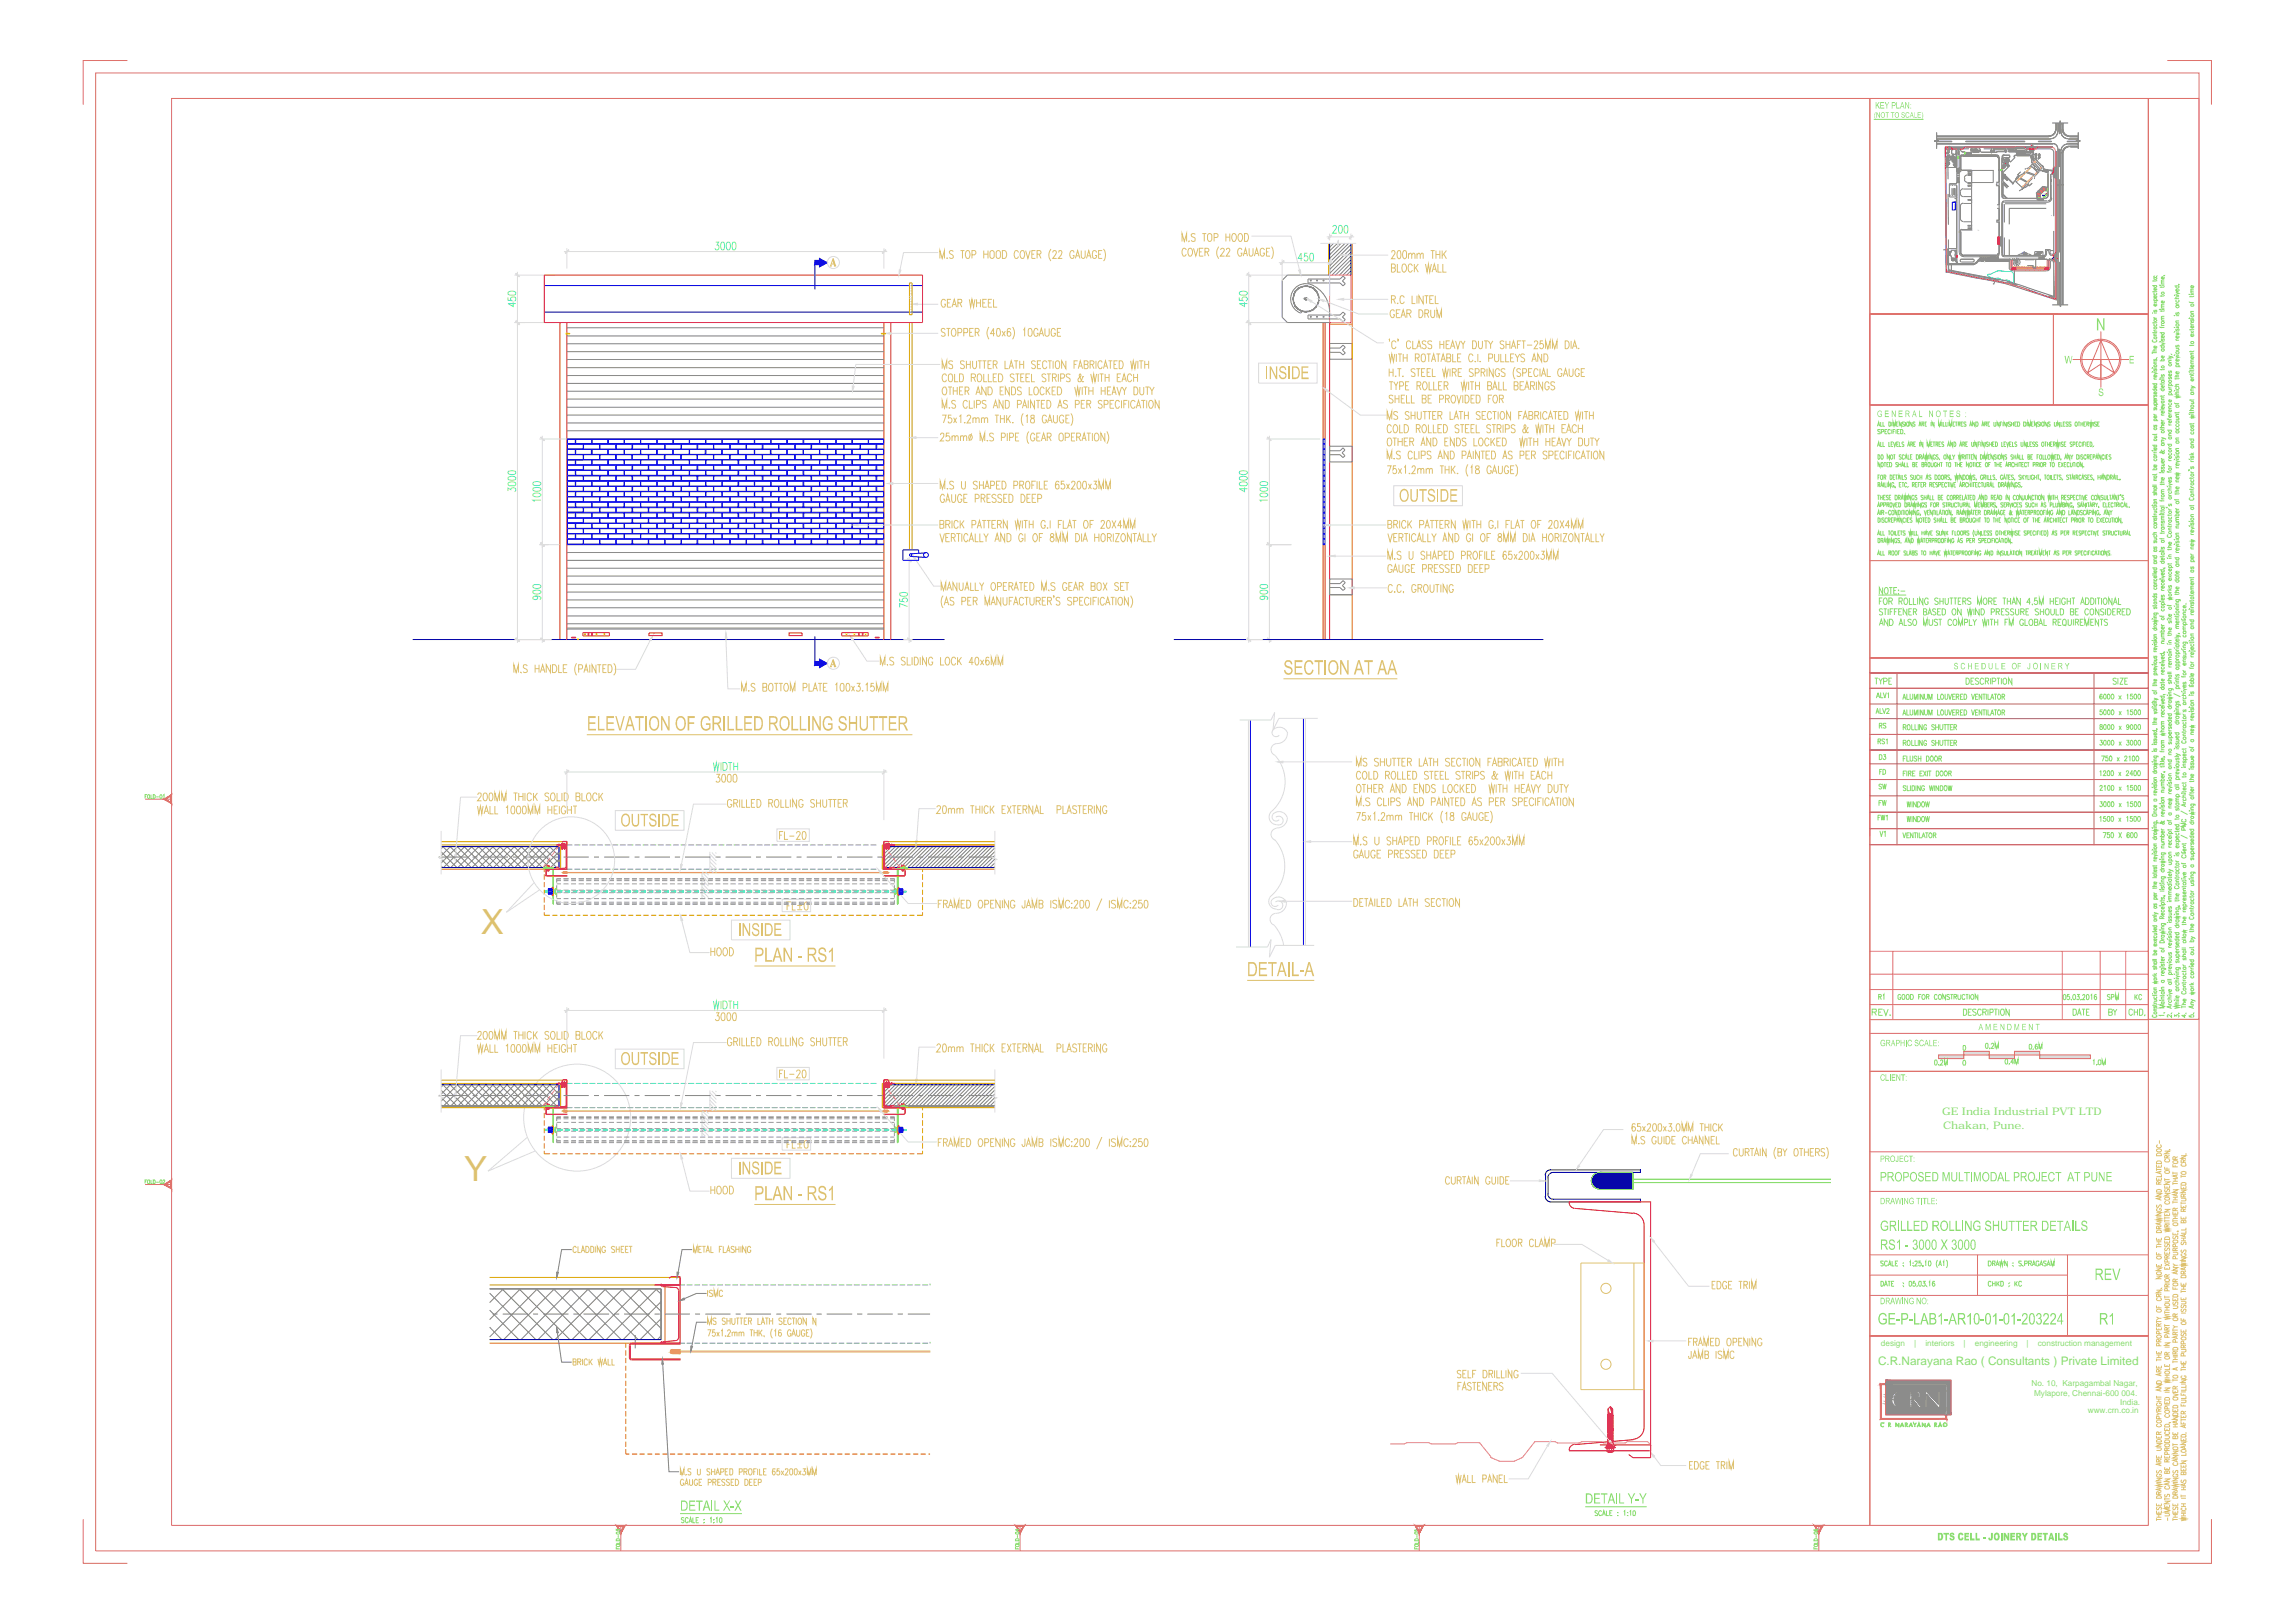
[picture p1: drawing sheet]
<svg xmlns="http://www.w3.org/2000/svg" width="297mm" height="210mm" viewBox="0 0 297 210" stroke-linecap="round" stroke-linejoin="round" font-family="sans-serif">
<defs><g id="words">
<g font-size="4.5" fill="#ddc16e">
<text x="62.2" y="120.9">X</text>
<text x="60" y="152.8">Y</text>
</g>
<text font-size="1.5" fill="#8add6e" x="243" y="176.7">C.R.Narayana Rao ( Consultants ) Private Limited</text>
<g font-size="1.4" fill="#8add6e">
<text x="251.3" y="144.4">GE India Industrial PVT LTD</text>
<text x="251.4" y="146.1">Chakan, Pune.</text>
</g>
<g font-size="1.1" fill="#8add6e">
<text x="243.3" y="174.2">design</text>
<text x="247.6" y="174.2">|</text>
<text x="249.1" y="174.2">interiors</text>
<text x="254" y="174.2">|</text>
<text x="255.5" y="174.2">engineering</text>
<text x="262.2" y="174.2">|</text>
<text x="262.8" y="179.4">No. 10, Karpagambal Nagar,</text>
<text x="263.6" y="174.2">construction management</text>
<text x="263.2" y="180.6">Mylapore, Chennai-600 004.</text>
<text x="270.1" y="182.8">www.crn.co.in</text>
<text x="274.3" y="181.8">India.</text>
</g>
</g></defs>
<!-- layer: CRN-AR-TITLETXT -->
<path d="M88 195.9h8" fill="none" stroke="#8add6e" stroke-width=".13"/>
<g fill="#8add6e">
<path d="M89.2 194.2h.7v.2h-.6v.3h.6v.2h-.6v.5h.7v.1h-.8z"/>
<path d="M90.1 194.2h.8v.2h-.3v1.1h-.2v-1.1h-.3z"/>
<path d="M92 194.2h.2v1.3h-.2z"/>
<path d="M92.4 194.2h.2v1.2h.5v.1h-.7z"/>
<path d="M93.6 194.2h.1l.3 .5 .3-.5h.2l-.4 .6 .4 .7h-.2l-.3-.6-.3 .6h-.2l.5-.7z"/>
<path d="M94.5 194.9h.5v.2h-.5z"/>
<path d="M95.1 194.2h.1l.3 .5 .3-.5h.1l-.3 .6 .3 .7h-.1l-.3-.6-.3 .6h-.2l.4-.7z"/>
<path d="M88.1 194.2h.4a.68 .68 0 0 1 .5 .9v.1a.46 .46 0 0 1-.5 .3h-.4zM88.2 194.4v1h.3a.5 .5 0 0 0 .3-.7l-.1-.3z"/>
<path d="M91.3 194.2h.2l.4 1.3h-.1l-.2-.4h-.4l-.1 .4h-.2zM91.4 194.4l-.2 .6h.4z"/>
</g>
<g fill="none" stroke="#8add6e" stroke-width=".13">
<path d="M88.5 196.5l-.1-.1-.2 .1v.1l.2 .1a.18 .18 0 0 1 0 .3 .18 .18 0 0 1-.2-.1M89 196.6l-.1-.2a.35 .35 0 0 0-.3 .3 .35 .35 0 0 0 .3 .4l.1-.2M89.1 197.1l.2-.7 .2 .7M89.2 196.9h.3M89.6 196.4v.7h.3M90.1 196.7h.2M90.4 196.4h-.3v.7h.3M91.1 196.6v.1zM91.1 197v.1zM91.9 196.5l.1-.1v.7M92.3 196.6v.1zM92.3 197v.1z"/>
<path d="M92.6 196.5l.2-.1v.7M93.1 196.4h.1a.42 .42 0 0 1 0 .7l-.1-.3zM205.1 195h7.9"/>
</g>
<g fill="#8add6e">
<path d="M206.2 193.3h.8v.1h-.6v.4h.5v.2h-.5v.4h.6v.2h-.8z"/>
<path d="M207.1 193.3h.9v.1h-.4v1.2h-.1v-1.2h-.4z"/>
<path d="M209.1 193.3h.1v1.3h-.1z"/>
<path d="M209.5 193.3h.1v1.1h.5v.2h-.6z"/>
<path d="M210.6 193.3h.1l.4 .6 .3-.6h.2l-.5 .7v.6h-.1v-.6z"/>
<path d="M211.6 194h.4v.2h-.4z"/>
<path d="M212.1 193.3h.1l.3 .6 .4-.6h.1l-.4 .7v.6h-.1v-.6z"/>
<path d="M205.2 193.3h.4a.54 .54 0 0 1 .5 .7l-.1 .3a.32 .32 0 0 1-.5 .3h-.3zM205.3 193.4v1h.2a.59 .59 0 0 0 .3-.9l-.1-.1z"/>
<path d="M208.4 193.3h.1l.5 1.3h-.2l-.1-.4h-.4l-.2 .4h-.1zM208.5 193.4l-.2 .7h.3z"/>
</g>
<g fill="none" stroke="#8add6e" stroke-width=".13">
<path d="M18.8 103.1h.1M19 102.8h-.2v.5M19.1 102.9a.24 .24 0 0 1 .3 .1 .24 .24 0 0 1-.1 .3 .28 .28 0 0 1-.2-.4zM19.5 102.8v.5h.2M19.8 102.8a.25 .25 0 0 1 .3 .3 .25 .25 0 0 1-.3 .2zM20.2 103.1h.3M20.8 102.9v-.1a.24 .24 0 0 1 .2 .3 .24 .24 0 0 1-.2 .2l-.1-.2zM21.1 102.9l.1-.1v.5M18.8 152.9h.1M19 152.7h-.2v.5M19.1 152.7h.1a.24 .24 0 0 1 .2 .2 .24 .24 0 0 1-.3 .3v-.2zM19.5 152.7v.5h.2"/>
<path d="M19.8 152.7a.23 .23 0 0 1 .3 .2 .23 .23 0 0 1-.3 .3zM20.2 153h.3M21.1 152.8v-.1h.2v.3l-.2 .2h.2M79.7 199.9h.1a.28 .28 0 0 1 .4 .2 .26 .26 0 0 1-.3 .1 .26 .26 0 0 1-.2-.3zM79.7 199.2a.26 .26 0 0 1 .3-.1 .26 .26 0 0 1 .2 .3h-.5zM79.7 198.1v-.2l.2 .1a.15 .15 0 0 1 .2-.1 .15 .15 0 0 1 0 .3M80 198.7v.3M80.2 199.5v.2h-.5M131.4 199.9h.4a.23 .23 0 0 1-.2 .3 .23 .23 0 0 1-.2-.3zM131.4 199.2a.26 .26 0 0 1 .3-.1 .26 .26 0 0 1 .1 .3h-.4zM131.6 198.7v.3M131.7 197.9v.3l-.3-.2h.4"/>
<path d="M131.8 199.5v.2h-.4M183 199.9h.1a.28 .28 0 0 1 .4 .1 .27 .27 0 0 1-.3 .2 .27 .27 0 0 1-.2-.3zM183 199.2a.29 .29 0 0 1 .3-.1 .29 .29 0 0 1 .2 .3h-.5zM183 198.3a.26 .26 0 0 1 .3-.1 .26 .26 0 0 1 .2 .3 .26 .26 0 0 1-.3 .1 .26 .26 0 0 1-.2-.3zM183 198v.1h.2a.16 .16 0 0 1 .1-.2 .16 .16 0 0 1 .2 .2l-.1 .1M183.3 198.7v.3M183.5 199.5v.2h-.5M206.7 195.6l-.1-.1-.3 .1v.1l.3 .2v.2h-.2l-.1-.1M207.2 195.6l-.1-.1a.3 .3 0 0 0-.3 .3 .3 .3 0 0 0 .3 .3l.1-.1M207.3 196.1l.2-.6 .2 .6M207.4 195.9h.2M207.8 195.5v.6h.3"/>
<path d="M208.3 195.8h.2M208.6 195.5h-.3v.6h.3M209.3 195.7h.1M209.3 196.1h.1M210.1 195.6l.1-.1v.6M210.5 195.7h.1M210.5 196.1h.1M210.8 195.6l.2-.1v.6M211.3 195.5a.3 .3 0 0 1 .3 .3 .3 .3 0 0 1-.3 .3zM234.7 198.4a.25 .25 0 0 1 .2-.2 .25 .25 0 0 1 .2 .3h-.2zM234.7 199.2a.27 .27 0 0 1 .3-.1 .27 .27 0 0 1 .2 .3h-.5zM234.8 199.9a.28 .28 0 0 1 .4 .1 .24 .24 0 0 1-.3 .2 .24 .24 0 0 1-.2-.3z"/>
<path d="M234.8 197.9l-.1 .1a.31 .31 0 0 0 .5 0l-.3-.1-.1 .1 .2 .1M235 198.7v.3M235.2 199.5v.2h-.5M79.7 200.2v.2h.5M79.9 200.3v.1M131.4 200.2v.2h.4M131.6 200.3v.1M183 200.2v.2h.5M183.2 200.3v.1M234.7 200.2v.2h.5M234.9 200.3v.1"/>
<circle cx="20.8" cy="152.9" r=".21"/>
<circle cx="79.9" cy="198.4" r=".21"/>
<circle cx="131.6" cy="198.4" r=".21"/>
</g>
<!-- layer: HATCH -->
<g fill="#dcdcdc" stroke="#dcdcdc" stroke-width=".13">
<path d="M260.6 136.1v.4h3.3zM260.6 136.1h3.3v.4z"/>
<path d="M254.1 136.1v.4h3.3zM254.1 136.1h3.3v.4z"/>
<path d="M263.9 136.5v.5h6.5zM263.9 136.5h6.5v.5z"/>
<path d="M257.4 136.5v.5h3.2zM257.4 136.5h3.2v.5z"/>
<path d="M250.8 136.5v.5h3.3zM250.8 136.5h3.3v.5z"/>
</g>
<!-- layer: CRN-AR-TITLE -->
<g fill="none" stroke="#dd6e6e" stroke-width=".13">
<path d="M12.4 9.4h272.1v191.3h-272.1zM16.5 7.8h-5.7v5.7M22.2 12.7h255.7v184.7h-255.7zM277.9 12.7h6.6v119.2h-6.6zM280.4 7.8h5.7v5.7M18.8 103.4h3.4M18.8 153.3h3.4M10.8 196.6v5.7h5.7M80.3 197.4v3.3M132 197.4v3.3M183.6 197.4v3.3M235.3 197.4v3.3"/>
<path d="M286.1 196.6v5.7h-5.7"/>
</g>
<g fill="#dd6e6e" stroke="#dd6e6e" stroke-width=".13">
<path d="M21.4 103.4l.7-.4 .1-.2zM21.2 103.4l1-.6-.8 .6zM21.2 103.4l.9 .4-.7-.4zM21.2 103.4l.9 .4 .1 .2zM22.1 103v.8l.1 .2zM22.2 102.8v1.2l-.1-1z"/>
<path d="M80.7 197.5l-.4 1 .6-1.1zM80.7 197.5l-.4 1v-.3zM79.7 197.4l.6 1.1v-.3zM79.7 197.4l.2 .1 .4 .7zM79.7 197.4l.2 .1 1-.1zM79.9 197.5l1-.1-.2 .1z"/>
<path d="M132.4 197.5l-.4 1 .6-1.1zM132.4 197.5l-.4 1v-.3zM131.4 197.4l.6 1.1v-.3zM131.4 197.4l.2 .1 .4 .7zM131.4 197.4l.2 .1 1-.1zM131.6 197.5l1-.1-.2 .1z"/>
<path d="M184 197.5l-.4 1 .6-1.1zM184 197.5l-.4 1v-.3zM183.1 197.4l.5 1.1v-.3zM183.1 197.4l.1 .1 .4 .7zM183.1 197.4l.1 .1 1-.1zM183.2 197.5l1-.1-.2 .1z"/>
<path d="M235.7 197.5l-.4 1 .6-1.1zM235.7 197.5l-.4 1v-.3zM234.7 197.4l.6 1.1v-.3zM234.7 197.4l.6 .8zM234.7 197.4l.2 .1 1-.1zM234.9 197.5l1-.1-.2 .1z"/>
<path d="M21.4 153.3l.7-.4 .1-.2zM21.2 153.3l1-.6-.8 .6zM21.2 153.3l.9 .4-.7-.4zM21.2 153.3l.9 .4 .1 .2zM22.1 152.9v.8l.1 .2zM22.2 152.7v1.2l-.1-1z"/>
</g>
<!-- layer: CRN-TITLE -->
<path d="M241.9 12.7v184.7" fill="none" stroke="#dd6e6e" stroke-width=".13"/>
<!-- layer: CRN-TEXT -->
<g fill="none" stroke="#ddc16e" stroke-width=".13">
<path d="M279 157.6l.6 .1-.6 .2 .6 .1-.6 .1M279 156.9h.6l-.6 .4h.6M279 154.5h.6l-.6 .3h.6M279 152.4v.3h.6v-.3M279 150.7v.3h.6v-.3M279 148.8a.36 .36 0 0 1 .3-.1 .36 .36 0 0 1 .3 .2 .36 .36 0 0 1-.3 .2 .36 .36 0 0 1-.3-.3zM279 151.2v.3M279 157.5h.6M279 151.3h.6M279 150.3a.35 .35 0 0 1 .4 0 .35 .35 0 0 1 .2 .3h-.6zM279 149.3a.35 .35 0 0 1 .4-.1 .35 .35 0 0 1 .2 .4h-.6zM279.1 159.2a.36 .36 0 0 1 .5 .3h-.6z"/>
<path d="M279.1 155.9l-.1 .1 .1 .3h.1l.2-.3 .1-.1 .1 .1-.1 .3M279.1 154a.36 .36 0 0 1 .5 .3h-.6zM279.2 156.4h-.1a.23 .23 0 0 0 0 .3 .23 .23 0 0 0 .3 .1h.1a.18 .18 0 0 0 .1-.3 .18 .18 0 0 0-.2-.1v.1M279.2 148.2h-.1a.28 .28 0 0 0 .1 .4 .28 .28 0 0 0 .4-.2v-.1l-.1-.1M279.3 159l-.1-.3h-.2v.3h.6M279.3 153.2l-.1-.2h-.2v.2h.6M279.3 150.8v.2M279.3 152.5v.2M279.4 147.6v.4M279.4 151.6v.2M279.4 155v.2M279.4 158.2v.3"/>
<path d="M279.6 158.2l-.6 .2 .6 .2M279.6 154.9l-.6 .2 .6 .2M279.6 152v.3h-.6M279.6 151.6l-.6 .1 .6 .2M279.6 158.7l-.3 .1M279.6 152.9l-.3 .2M280 158.9l.7 .1-.7 .2 .7 .1-.7 .1M280 157v.3h.7v-.3M280 156.5h.7l-.7 .3h.7M280 155.1a.38 .38 0 0 1 .7 .1 .34 .34 0 0 1-.4 .1 .34 .34 0 0 1-.3-.2zM280 154.4h.7l-.7 .4h.7M280 153.4v.4h.7v-.4"/>
<path d="M280 153h.7l-.7 .3h.7M280 151v.3h.7M280 149h.7l-.7 .3h.7M280 152.5v.3M280 157.4v.4M280 157.8v.4M280 158.3h.7M280 158h.7M280 157.6h.7M280 152.7h.7M280.1 151.6a.3 .3 0 0 1 .4-.2 .3 .3 0 0 1 .1 .4 .3 .3 0 0 1-.3 .1 .3 .3 0 0 1-.2-.3zM280.1 153.9l-.1 .1 .1 .3 .2-.2 .1-.2 .3 .1-.1 .3"/>
<path d="M280.2 155.4a.2 .2 0 0 0-.1 .3 .2 .2 0 0 0 .2 .1l.3-.1 .1-.1-.1-.2M280.2 150h-.1a.23 .23 0 0 0 0 .3 .23 .23 0 0 0 .3 .1l.3-.2v-.1l-.1-.1M280.3 158.8v-.3h-.2l-.1 .3h.7M280.3 149.9v-.3l-.2-.1-.1 .4h.7M280.3 151.1v.2M280.3 153.5v.3M280.3 157.1v.2M280.6 148.8h.1M280.7 158.5l-.4 .1M280.7 149.5l-.4 .2M281.1 159.5v.3h.6v-.3M281.1 158.4a.45 .45 0 0 1 .6 0v.1a.36 .36 0 0 1-.3 .1 .36 .36 0 0 1-.3-.2z"/>
<path d="M281.1 156.8v.3h.6v-.3M281.1 154h.6l-.6 .3h.6M281.1 150.7v.3h.6M281.1 150.3a.36 .36 0 0 1 .6 .1 .34 .34 0 0 1-.3 .2 .34 .34 0 0 1-.3-.3zM281.1 158h.6M281.1 151.6v.4M281.1 153v.3M281.1 155.4v.3M281.1 157.8v.4M281.1 157.7h.6M281.1 157.4h.6M281.1 155.6h.6"/>
<path d="M281.1 155.3h.6M281.1 154.9h.6M281.1 153.2h.6M281.1 152.9h.6M281.1 152.5h.6M281.1 151.8h.6M281.2 160l-.1 .1 .1 .2 .2-.1v-.1a.18 .18 0 0 1 .3-.1 .18 .18 0 0 1 0 .3M281.4 156.7v-.3h-.3v.3h.6M281.4 150v-.3h-.2l-.1 .3h.6M281.4 150.8v.2M281.4 152.5v.4M281.4 154.9v.4"/>
<path d="M281.4 156.9v.2M281.4 157.4v.3M281.4 159.6v.2M281.5 152.1v.2M281.5 154.5v.2M281.7 159.3h.2M281.7 154.4l-.6 .2 .6 .2M281.7 152l-.6 .2 .6 .2M281.7 156.3l-.3 .2M281.7 149.7l-.3 .2M282.2 157.4v.3h.6v-.3M282.2 156v.3h.6v-.3"/>
<path d="M282.2 155.1l.6 .1-.1 .2h-.5M282.2 154h.6l-.6 .3h.6M282.2 153.5v.3h.6v-.3M282.2 151.7a.45 .45 0 0 1 .6 0v.1a.36 .36 0 0 1-.4 .2 .36 .36 0 0 1-.2-.3zM282.2 149.6h.6l-.6 .3h.6M282.2 152.1v.3M282.2 155.5v.4M282.2 155.7h.6M282.2 152.2h.6M282.2 153.1a.38 .38 0 0 1 .6 .1v.2h-.6zM282.3 150.6l-.1 .1a.34 .34 0 0 0 .3 .2 .34 .34 0 0 0 .3-.2l-.1-.1M282.5 158l.1-.1h.1l.1 .3h-.6v-.2l.1-.1 .2 .1v.2"/>
<path d="M282.5 156.8v-.3h-.3v.3h.6M282.5 154.9v-.3l-.2-.1-.1 .1v.3h.6M282.5 150.4v-.3h-.2l-.1 .3h.6M282.5 153.6v.2M282.5 156.1v.2M282.5 157.6v.1M282.6 159.8v.2M282.8 149.3h.1M282.8 159.7l-.6 .2 .6 .2M282.8 159.3v.3h-.6M282.8 158.9v.3h-.6M282.8 156.4l-.3 .2"/>
<path d="M282.8 154.5l-.3 .2M282.8 150.1l-.3 .1M279 179.2h.6l-.6 .3h.6M279 176.7v.3h.6v-.3M279 174.8v.3h.6v-.3M279 172.9a.31 .31 0 0 1 .3-.1 .31 .31 0 0 1 .3 .3 .33 .33 0 0 1-.4 .1 .33 .33 0 0 1-.2-.3zM279 171.8v.3h.6v-.3M279 169v.2h.6M279 167h.6l-.6 .3h.6M279 165.1h.6l-.6 .4h.6M279 164.7a.36 .36 0 0 1 .3-.1 .36 .36 0 0 1 .3 .2 .36 .36 0 0 1-.3 .2 .36 .36 0 0 1-.3-.3zM279 164.1h.6l-.6 .3h.6"/>
<path d="M279 163.6v.3h.6v-.3M279 162.7a.38 .38 0 0 1 .6 .1 .34 .34 0 0 1-.3 .1 .34 .34 0 0 1-.3-.2zM279 162.1v.3h.6M279 160.2v.3h.6v-.3M279 161.2v.3M279 170.9v.3M279 175.8v.3M279 176h.6M279 175.7h.6M279 175.3h.6M279 171h.6M279 170.4l.3 .2"/>
<path d="M279 161.3h.6M279 161h.6M279 160.7h.6M279 169.5a.32 .32 0 0 1 .4-.1 .32 .32 0 0 1 .2 .3 .3 .3 0 0 1-.4 .1 .3 .3 0 0 1-.2-.3zM279.1 178.7a.33 .33 0 0 1 .4 0 .33 .33 0 0 1 .1 .3h-.6zM279.2 168h-.1a.23 .23 0 0 0 0 .3 .23 .23 0 0 0 .3 0l.2-.1v-.2h-.1M279.3 177.5l-.1-.3h-.2v.3h.6M279.3 173.7l-.1-.3h-.2v.3h.6M279.3 171.6l-.1-.3h-.2v.3h.6M279.3 167.8l-.1-.3h-.2v.3h.6M279.3 160.3v.2M279.3 160.7v.3"/>
<path d="M279.3 162.2v.2M279.3 163.7v.2M279.3 169.1v.1M279.3 171.9v.2M279.3 175v.1M279.3 175.3v.4M279.3 176.8v.2M279.3 174.2v-.3h-.3v.3h.6M279.3 172.6v-.3h-.1h-.2v.3h.6M279.4 177.8v.2M279.4 179.7v.3M279.6 166.7h.1"/>
<path d="M279.6 179.7l-.6 .2 .6 .1M279.6 177.7l-.6 .2 .6 .2M279.6 170.6h-.3l-.3 .2M279.6 177.2l-.3 .2M279.6 173.3l-.3 .2M279.6 171.3l-.3 .2M279.6 167.5l-.3 .1M280 179.6h.7l-.7 .4h.7M280 178.5l.7 .1-.7 .1 .7 .2h-.7M280 176.5v.3h.7v-.3M280 175.6a.36 .36 0 0 1 .4-.1 .36 .36 0 0 1 .3 .3 .36 .36 0 0 1-.4 .1 .36 .36 0 0 1-.3-.3zM280 173.8h.7l-.7 .3h.7"/>
<path d="M280 170.3l.7 .1-.7 .1 .7 .1-.7 .2M280 168.8a.36 .36 0 0 1 .4-.1 .36 .36 0 0 1 .3 .2 .36 .36 0 0 1-.4 .1 .36 .36 0 0 1-.3-.2zM280 168.1h.6l.1 .2-.2 .2h-.5M280 165.6a.31 .31 0 0 1 .4-.2 .31 .31 0 0 1 .2 .3 .33 .33 0 0 1-.3 .2 .33 .33 0 0 1-.3-.3zM280 164v.3h.7v-.3M280 162v.3h.7v-.3M280 160.5v.4h.7v-.4M280 167.7v.3M280 169.7v.3M280 171.4v.3M280 178.3h.7M280 178h.7"/>
<path d="M280 174.3h.7M280 171.5h.7M280 170.1h.7M280 169.8h.7M280 169.5h.7M280 169.2h.7M280 167.9h.7M280 166h.7M280 163.5l.7 .3M280.1 160.1a.35 .35 0 0 1 .4 0 .35 .35 0 0 1 .2 .3h-.7zM280.1 177.5a.3 .3 0 0 1 .4-.1 .3 .3 0 0 1 .1 .3 .3 .3 0 0 1-.3 .1 .3 .3 0 0 1-.2-.3zM280.1 161.5l-.1 .1 .1 .2h.2l.2-.3 .2 .1-.1 .2"/>
<path d="M280.1 161l-.1 .2 .1 .2 .2-.1 .1-.3 .2 .1 .1 .1-.1 .2M280.3 175.3v-.3h-.2l-.1 .3h.7M280.3 172.1v-.3h-.2l-.1 .3h.7M280.3 166.5v-.3h-.2l-.1 .3h.7M280.3 165.3v-.3l-.1-.1-.2 .2v.2h.7M280.3 162.8v-.3h-.2l-.1 .3h.7M280.3 160.7v.2M280.3 162.1v.2M280.3 164.1v.2M280.3 169.2v.3M280.3 176.7v.1M280.3 178v.3"/>
<path d="M280.4 173.1l-.1-.3h-.2l-.1 .3h.7M280.4 167l-.1-.3h-.2l-.1 .3h.7M280.4 163.3l-.1-.3h-.2l-.1 .3h.7M280.5 172.3v.3M280.7 177v.2h-.7M280.7 172.3l-.7 .1 .7 .2M280.7 175l-.4 .2M280.7 171.8l-.4 .2M280.7 166.2l-.4 .2M280.7 164.9l-.4 .2M280.7 163.5l-.7 .3M280.7 162.5l-.4 .1"/>
<path d="M281.1 179.9v.3h.6v-.3M281.1 178.1a.45 .45 0 0 1 .6 0v.1a.36 .36 0 0 1-.3 .2 .36 .36 0 0 1-.3-.3zM281.1 170.6a.45 .45 0 0 1 .6 0v.2a.36 .36 0 0 1-.3 .1 .36 .36 0 0 1-.3-.3zM281.1 169h.6v.1v.1l-.1 .1h-.5M281.1 168v.3h.6v-.3M281.1 166.5v.3h.6M281.1 166.2a.36 .36 0 0 1 .6 0 .34 .34 0 0 1-.3 .2 .34 .34 0 0 1-.3-.2zM281.1 164h.6l-.6 .4h.6M281.1 162.1h.6v.3h-.6M281.1 160.6a.36 .36 0 0 1 .6 .1 .34 .34 0 0 1-.3 .2 .34 .34 0 0 1-.3-.3zM281.1 172v.3M281.1 176.1v.3"/>
<path d="M281.1 178.4v.4M281.1 178.6h.6M281.1 176.2h.6M281.1 175.9h.6M281.1 175.6h.6M281.1 175.4h.6M281.1 172.1h.6M281.1 171.5l.3 .2M281.1 163.5l.3 .2M281.1 174.5a.38 .38 0 0 1 .6 0v.2h-.6zM281.1 167.6a.38 .38 0 0 1 .6 .1v.2h-.6zM281.2 168.5l-.1 .2 .1 .1h.1a.3 .3 0 0 1 .4-.3v.3"/>
<path d="M281.4 179.7v-.2l-.2-.1-.1 .3h.6M281.4 175.2v-.3h-.2l-.1 .3h.6M281.4 172.7v-.3h-.3v.3h.6M281.4 170.3v-.2h-.3v.2h.6M281.4 165.9v-.3l-.2-.1-.1 .4h.6M281.4 161.8v-.2l-.2-.1-.1 .1v.2h.6M281.4 166.6v.2M281.4 168.1v.2M281.4 175.6v.3M281.4 173.7v-.3h-.2l-.1 .3h.6M281.4 162.9v-.3h-.3v.3h.6M281.4 161.3v-.3h-.3v.3h.6"/>
<path d="M281.5 164.6v.2M281.5 172.9v.3M281.5 177v.3M281.7 177l-.6 .2 .6 .1M281.7 172.8l-.6 .3 .6 .1M281.7 171.7h-.3l-.3 .2M281.7 164.5l-.6 .2 .6 .2M281.7 163.7h-.3l-.3 .2M281.7 179.4l-.3 .2M281.7 174.9l-.3 .1M281.7 172.4l-.3 .2M281.7 170l-.3 .2"/>
<path d="M281.7 165.5l-.3 .2M281.7 161.5l-.3 .2M282.2 178.6h.6l-.6 .3h.6M282.2 176.1v.3h.6v-.3M282.2 174.6l.6 .1v.2l-.2 .1h-.4M282.2 173.2a.33 .33 0 0 1 .3-.2 .33 .33 0 0 1 .3 .3 .41 .41 0 0 1-.6-.1zM282.2 172v.4h.6v-.4M282.2 170.6v.3h.6M282.2 168.4l.6 .1v.2h-.2h-.4M282.2 167.9v.3h.6v-.3M282.2 166v.3h.6v-.3M282.2 163.4l.6 .2-.6 .1 .6 .1-.6 .1"/>
<path d="M282.2 162.8h.6l-.6 .3h.6M282.2 167v.3M282.2 177.1v.3M282.2 179.1h.6M282.2 177.2h.6M282.2 177h.6M282.2 176.6h.6M282.2 169.9h.6M282.2 167.1h.6M282.2 166.8h.6M282.2 166.5h.6M282.2 163.3h.6"/>
<path d="M282.2 160.6h.6M282.2 160.2h.6M282.2 171.1a.38 .38 0 0 1 .6 .1v.1a.38 .38 0 0 1-.6-.1zM282.2 165.1a.38 .38 0 0 1 .6 .1v.2h-.6zM282.3 172.6l-.1 .2 .1 .1 .1-.1a.3 .3 0 0 1 .4-.2v.2l-.1 .1M282.3 169.4l-.1 .1v.1l.1 .2 .1-.1a.3 .3 0 0 1 .4-.2l-.1 .3M282.3 168.9l-.1 .1 .1 .2h.2v-.2a.18 .18 0 0 1 .3 0 .18 .18 0 0 1-.1 .2M282.3 161.8h-.1v.2l.1 .1h.1a.3 .3 0 0 1 .4-.3l-.1 .3M282.3 160.7l-.1 .2 .1 .2 .2-.1v-.2a.18 .18 0 0 1 .3 0 .18 .18 0 0 1-.1 .3M282.3 178.1h-.1a.36 .36 0 0 0 .2 .3 .36 .36 0 0 0 .4-.1v-.2h-.2M282.3 162.2l-.1 .1a.32 .32 0 0 0 .3 .3 .32 .32 0 0 0 .3-.3l-.2-.1v.1M282.5 175.5v-.3l-.2-.1-.1 .4h.6"/>
<path d="M282.5 174.4v-.3h-.2l-.1 .3h.6M282.5 173.9v-.3h-.2l-.1 .3h.6M282.5 164.8v-.2l-.2-.1-.1 .3h.6M282.5 160.2v.4M282.5 166.1v.2M282.5 166.5v.3M282.5 168v.2M282.5 170.6v.3M282.5 172.2v.2M282.5 176.2v.2M282.5 176.6v.4M282.6 164.1v.2"/>
<path d="M282.8 179.7v.2h-.6M282.8 179.2v.3h-.6M282.8 164l-.6 .2 .6 .2M282.8 174.1l-.3 .1M282.8 164.5l-.3 .2M279 195.5v.3h.6v-.3M279 194.6v.3h.6v-.3M279 192l.6 .1-.6 .1 .6 .2-.6 .1M279 191.3h.6l-.6 .3h.6M279 188.3v.4h.6v-.4M279 187.4h.5l.1 .1-.1 .2h-.5M279 186.8h.6l-.6 .4h.6"/>
<path d="M279 185.8v.3h.6v-.3M279 196.6h.6M279 180.6v.4M279 196.5v.3M279 196.3h.6M279 196h.6M279 191.9h.6M279 182.8l.3 .2M279 182.1h.6M279 181.4h.6M279 181.1h.6M279 180.8h.6"/>
<path d="M279.1 195l-.1 .2 .1 .2h.1l.2-.3 .1-.1 .1 .2-.1 .2M279.1 193.6a.36 .36 0 0 1 .5 .3h-.6zM279.1 190.3l-.1 .1 .1 .2h.1l.2-.3h.1l.1 .1-.1 .2M279.1 186.4a.33 .33 0 0 1 .3-.1 .33 .33 0 0 1 .2 .3h-.6zM279.1 183.8a.3 .3 0 0 1 .3-.1 .3 .3 0 0 1 .2 .4 .32 .32 0 0 1-.4 0 .32 .32 0 0 1-.2-.2zM279.2 190.8h-.1a.23 .23 0 0 0 0 .3 .23 .23 0 0 0 .3 0h.1a.18 .18 0 0 0 .1-.2 .18 .18 0 0 0-.2-.1v.1M279.2 184.3a.2 .2 0 0 0-.2 .2 .2 .2 0 0 0 .2 .2h.2a.2 .2 0 0 0 .2-.2 .2 .2 0 0 0-.1-.2M279.2 181.6h-.1a.23 .23 0 0 0 0 .3 .23 .23 0 0 0 .3 0l.2-.1-.1-.2h-.1v.1M279.3 193.4l-.1-.3h-.2v.3h.6M279.3 189.2l-.1-.4h-.2v.4h.6M279.3 185.6l-.1-.3h-.2v.3h.6M279.3 182.6l-.1-.3h-.2v.3h.6"/>
<path d="M279.3 181.1v.3M279.3 185.9v.2M279.3 188.5v.2M279.3 194.7v.2M279.3 195.6v.2M279.3 196v.3M279.3 183.6v-.3h-.3v.3h.6M279.4 189.4v.2M279.4 192.6v.3M279.6 192.6l-.6 .1 .6 .3M279.6 189.3l-.6 .2 .6 .2M279.6 183h-.3l-.3 .1"/>
<path d="M279.6 193l-.3 .2M279.6 188.8l-.3 .2M279.6 185.3l-.3 .2M279.6 182.3l-.3 .2M280 195.8h.5l.2 .2-.1 .2h-.6M280 194.7v.4h.7v-.4M280 194.3h.7l-.7 .3h.7M280 191.4h.7l-.7 .3h.7M280 189.9v.3h.7v-.3M280 188.4v.3h.7v-.3M280 187a.38 .38 0 0 1 .7 .1 .34 .34 0 0 1-.4 .1 .34 .34 0 0 1-.3-.2zM280 185.8h.5l.2 .2-.2 .2h-.5"/>
<path d="M280 184.8v.3h.7v-.3M280 181.3v.4h.7v-.4M280 194h.7M280 193.8v.3M280 181.8h.7M280 180.2h.7M280.1 186.4a.35 .35 0 0 1 .4 0 .35 .35 0 0 1 .2 .3h-.7zM280.1 184.4a.35 .35 0 0 1 .4-.1 .35 .35 0 0 1 .2 .4h-.7zM280.1 180.9a.35 .35 0 0 1 .4 0 .35 .35 0 0 1 .2 .3h-.7zM280.1 193.4l-.1 .1 .1 .2h.2l.1-.3 .3 .1-.1 .2M280.1 182.5a.3 .3 0 0 1 .4 0 .3 .3 0 0 1 .1 .3 .3 .3 0 0 1-.3 .1 .3 .3 0 0 1-.2-.3zM280.2 192.3l-.1 .1a.23 .23 0 0 0 0 .3 .23 .23 0 0 0 .3 0l.3-.1-.1-.3"/>
<path d="M280.2 185.3h-.1a.23 .23 0 0 0 0 .3 .23 .23 0 0 0 .3 0l.3-.1-.1-.2M280.2 183l-.1 .1a.28 .28 0 0 0 .2 .4 .28 .28 0 0 0 .3-.2l.1-.1-.1-.2M280.3 190.5l.2-.2 .2 .2v.2h-.7v-.2l.2-.2 .1 .1v.3M280.3 189.2v-.3h-.2l-.1 .3h.7M280.3 187.7v-.3h-.2l-.1 .3h.7M280.3 181.4v.3M280.3 184.9v.2M280.3 188.5v.2M280.3 190v.2M280.3 194.9v.2M280.4 188.2l-.1-.3h-.2l-.1 .3h.7M280.4 182.3l-.1-.3h-.2l-.1 .3h.7"/>
<path d="M280.4 196.4v.4M280.5 191.9v.3M280.6 184.1l.2 .1M280.7 195.2h-.7l.7 .3-.7 .2h.7M280.7 191.9l-.7 .2 .7 .1M280.7 188.8l-.4 .2M280.7 187.4l-.4 .1M281.1 195.5v.3h.6v-.3M281.1 194.6v.3h.6v-.3M281.1 192l.6 .1-.6 .1 .6 .2-.6 .1M281.1 191.3h.6l-.6 .3h.6M281.1 188.3h.6l-.6 .4h.6"/>
<path d="M281.1 187.8h.6l-.6 .3h.6M281.1 187.4a.45 .45 0 0 1 .6 0v.1a.36 .36 0 0 1-.3 .1 .36 .36 0 0 1-.3-.2zM281.1 185.3v.3h.6v-.3M281.1 183.3h.6l-.6 .4h.6M281.1 182.3v.4h.6v-.4M281.1 180.3l.6 .2-.6 .2M281.1 196.6h.6M281.1 196.3h.6M281.1 196h.6M281.1 191.9h.6M281.1 186.8v.4M281.1 196.5v.3"/>
<path d="M281.1 186.9h.6M281.1 184.7h.6M281.1 184.3h.6M281.1 182.9a.38 .38 0 0 1 .6 .1v.2h-.6zM281.1 181.9a.38 .38 0 0 1 .6 .1v.2h-.6zM281.1 180.9a.38 .38 0 0 1 .6 .1v.1a.38 .38 0 0 1-.6-.1zM281.2 195l-.1 .2 .1 .2 .2-.1 .1-.2h.2v.2v.1M281.2 193.6a.34 .34 0 0 1 .4 0 .34 .34 0 0 1 .1 .3h-.6zM281.2 190.3l-.1 .1 .1 .2 .2-.1 .1-.2h.2v.3M281.3 190.8l-.2 .1a.34 .34 0 0 0 .3 .2 .34 .34 0 0 0 .3-.2v-.1h-.2v.1M281.3 189.3a.2 .2 0 0 0-.2 .2 .2 .2 0 0 0 .3 .2l.3-.2v-.1l-.1-.1M281.4 193.4v-.3h-.3v.3h.6"/>
<path d="M281.4 185.9l.1-.1 .2 .1v.3h-.6v-.3l.1-.1 .2 .1v.3M281.4 180v.2M281.4 182.5v.2M281.4 184.3v.4M281.4 185.5v.1M281.4 194.7v.2M281.4 195.6v.2M281.4 196v.3M281.5 183.9v.3M281.5 188.8v.3M281.5 192.6v.3M281.7 192.6l-.6 .1 .6 .3"/>
<path d="M281.7 188.8l-.6 .2 .6 .2M281.7 183.8l-.6 .2 .6 .2M281.7 193l-.3 .2M282.2 196.3l.6 .2-.6 .1 .6 .1-.6 .1M282.2 190v.3h.6v-.3M282.2 189.5v.4h.6v-.4M282.2 189.1h.6l-.6 .3h.6M282.2 187.7a.45 .45 0 0 1 .6 0 .34 .34 0 0 1-.2 .3 .34 .34 0 0 1-.4-.1zM282.2 186.6h.6l-.6 .3h.6M282.2 186.1v.3h.6v-.3M282.2 183.9v.4h.6M282.2 183.1v.3h.6v-.3"/>
<path d="M282.2 181.7v.2h.6M282.2 181.2h.6v.2l-.2 .1h-.4M282.2 180.3v.3h.6M282.2 196.2h.6M282.2 195.8h.6M282.2 195.7h.6M282.2 194.9h.6M282.2 194.6h.6M282.2 193.9h.6M282.2 193.6h.6M282.2 183.6v.3M282.2 193.4v.4"/>
<path d="M282.2 192.8h.6M282.2 192.4h.6M282.2 183.7h.6M282.2 180.1h.6M282.2 185.7a.38 .38 0 0 1 .6 .1v.2h-.6zM282.3 191.5l-.1 .1 .1 .3 .2-.1v-.2a.18 .18 0 0 1 .3 0 .18 .18 0 0 1-.1 .3M282.3 195.1l-.1 .1a.3 .3 0 0 0 .3 .3 .3 .3 0 0 0 .3-.3l-.1-.1M282.5 190.6v-.1h.3v.3h-.6l.1-.3h.2v.3M282.5 183v-.3h-.3v.3h.6M282.5 180.4v.2M282.5 181.8v.1M282.5 183.3v.1"/>
<path d="M282.5 184.1v.2M282.5 186.2v.2M282.5 189.7v.2M282.5 190.1v.2M282.5 192.4v.4M282.5 194.6v.3M282.5 195.8v.4M282.6 184.4v.3M282.6 187.2v.2M282.6 192v.3M282.8 185.4h.1M282.8 191.9l-.6 .3 .6 .1"/>
<path d="M282.8 188v.3h-.6M282.8 187.1l-.6 .2 .6 .2M282.8 184.4l-.6 .2 .6 .2M282.8 180.7v.3h-.6M282.8 182.6l-.3 .2"/>
</g>
<!-- layer: CRN-TITLETXT -->
<g fill="none" stroke="#8add6e" stroke-width=".13">
<path d="M278.4 37h.6M278.7 35.7h.1M278.7 36.3v.1M278.7 37.7v.1M278.7 39l.3 .2M278.7 38.9h.5M278.7 38.9a.17 .17 0 0 1 .1-.2 .17 .17 0 0 1 .2 .2h-.1M278.7 37.9v.1a.17 .17 0 0 0 .1 .2 .17 .17 0 0 0 .2-.2l-.1-.1M278.7 37a.17 .17 0 0 0 .1 .2 .17 .17 0 0 0 .2-.2h-.1M278.9 39.4l.1 .1a.18 .18 0 0 1-.2 .1 .18 .18 0 0 1-.1-.2h.1v.2M278.9 38.3a.15 .15 0 0 1 0 .2 .15 .15 0 0 1-.2-.2h.1v.2M278.9 37.3l.1 .1a.2 .2 0 0 1-.2 .2 .2 .2 0 0 1-.1-.2l.1-.1v.2"/>
<path d="M279 35.7h.1M279 37.7v.1h-.6M279 36.3l-.1 .1h-.5M279 39l-.3 .2M279.4 36.9h.1zM279.6 37.1v.1M279.6 38.2v.2M279.6 39.9h.4M279.6 36.9h.4M279.6 36.7h.4M279.9 38.9a.16 .16 0 0 1-.1 .3 .15 .15 0 0 1-.1-.2l.1-.1v.3M279.9 35.8l.1 .1a.18 .18 0 0 1-.2 .2 .18 .18 0 0 1-.1-.3h.1v.3"/>
<path d="M279.9 35.6h.1zM280 39.6h-.4l.1 .3M280 39.4h-.4l.1 .2M280 38.2l-.1 .1h-.5M280 37l-.1 .2h-.5M280 36.5h-.4l.1 .2M280 36.2l-.4 .1 .1 .2M281.4 38.3h.1M281.3 38.7h.6M281.3 37h.6M281.5 39.2l.2 .2M281.5 37.8l.4 .2-.4 .1"/>
<path d="M281.5 39.5h.4M281.5 39.4h.4M281.5 38.2h.4M281.6 39.5a.18 .18 0 0 0 0 .3 .18 .18 0 0 0 .2 0 .18 .18 0 0 0 0-.3M281.6 38.8a.18 .18 0 0 0 0 .3 .18 .18 0 0 0 .2 0 .18 .18 0 0 0 0-.3M281.6 37a.18 .18 0 0 0 0 .2 .18 .18 0 0 0 .2 0 .18 .18 0 0 0 0-.2M281.8 37.4a.18 .18 0 0 1-.1 .3 .18 .18 0 0 1-.2-.2l.2-.1v.3M281.8 36.8h.1M281.9 38.4h-.4v.2l.1 .1M283.2 39l.2 .2h.4M283.2 38.1h.1zM283.4 38.3v.1"/>
<path d="M283.4 39.1v.1M283.4 38.1h.4M283.4 37.9h.4M283.7 37a.18 .18 0 0 1 .1 .2 .18 .18 0 0 1-.3 .1l-.1-.1 .1-.2h.1v.3M283.8 38.3l-.1 .1h-.5M283.8 37.7h-.4l.1 .2M283.8 37.4h-.4l.1 .3M278.4 58.3h.1zM278.4 48.1h.1zM278.4 47.6h.1zM278.4 40.5h.1zM278.4 57.6h.6"/>
<path d="M278.4 50.4h.6M278.4 49.7h.6M278.4 45.6h.6M278.4 45.5v.3M278.4 45.4h.6M278.6 44l-.2 .1a.31 .31 0 0 0 .3 .2 .31 .31 0 0 0 .3-.2l-.1-.1M278.7 58.7l.1 .2M278.7 58.5l.1 .1M278.7 53.6l.1 .1M278.7 51.4v.1l.1 .1M278.7 48.9l.1 .2M278.7 48.2l.3 .1-.3 .2"/>
<path d="M278.7 42.7l.1 .1M278.7 41v.1l.1 .1M278.7 41.7v.2M278.7 43v.1M278.7 56.2v.1M278.7 59h.3M278.7 58.9h.3M278.7 58.6h.3M278.7 58.3h.3M278.7 56.4h.3M278.7 55.4h.3M278.7 54.4h.5"/>
<path d="M278.7 53.7h.3M278.7 52.5h.3M278.7 52.3h.5M278.7 51.6h.3M278.7 49.1h.3M278.7 48.1h.3M278.7 47.6h.3M278.7 47.1h.3M278.7 43.4h.3M278.7 42.8h.3M278.7 42.3h.3M278.7 41.2h.3"/>
<path d="M278.7 40.5h.3M278.7 59.4a.17 .17 0 0 0 .1 .2 .17 .17 0 0 0 .2-.2h-.1M278.7 59v.1a.17 .17 0 0 0 .1 .2 .17 .17 0 0 0 .2-.2l-.1-.1M278.7 57.6v.1a.17 .17 0 0 0 .1 .1 .17 .17 0 0 0 .2-.1l-.1-.1M278.7 55.4a.17 .17 0 0 0 .1 .2 .17 .17 0 0 0 .2-.2h-.1M278.7 55v.2l.2-.2 .1 .1-.1 .1M278.7 54.4a.17 .17 0 0 1 .1-.2 .17 .17 0 0 1 .2 .2h-.1M278.7 52.8v.2h.1l.1-.2h.1v.2h-.1M278.7 52.3a.17 .17 0 0 1 .1-.2 .17 .17 0 0 1 .2 .2h-.1M278.7 51.1v.2h.1l.1-.2 .1 .1-.1 .1M278.7 50.4a.17 .17 0 0 0 .1 .2 .17 .17 0 0 0 .2-.2h-.1M278.7 49.7a.17 .17 0 0 0 .1 .2 .17 .17 0 0 0 .2-.2h-.1"/>
<path d="M278.7 47.8v.2h.1l.1-.2h.1l-.1 .2M278.7 46.5v.2h.1l.1-.2 .1 .1-.1 .1M278.7 42.3v.1a.17 .17 0 0 0 .1 .2 .17 .17 0 0 0 .2-.2l-.1-.1M278.7 42a.17 .17 0 0 0 .1 .2 .17 .17 0 0 0 .2-.2h-.1M278.7 40.1v.2v.1l.2-.3 .1 .1-.1 .2M278.9 56.4l.1 .2h-.3M278.9 52.5l.1 .1-.3 .1M278.9 58h.1a.17 .17 0 0 1-.2 .2 .17 .17 0 0 1-.1-.2h.1v.2M278.9 53.8l.1 .1a.17 .17 0 0 1-.2 .2 .17 .17 0 0 1-.1-.2l.1-.1v.3M278.9 51.7a.15 .15 0 0 1 0 .2 .15 .15 0 0 1-.2-.2h.1v.2M278.9 50.8h.1a.2 .2 0 0 1-.2 .2 .2 .2 0 0 1-.1-.2h.1v.2M278.9 50l.1 .1a.17 .17 0 0 1-.2 .2 .17 .17 0 0 1-.1-.3h.1v.2"/>
<path d="M278.9 48.6a.15 .15 0 0 1 0 .2 .15 .15 0 0 1-.2-.2h.1v.2M278.9 44.8a.15 .15 0 0 1 0 .2 .15 .15 0 0 1-.2-.2h.1v.2M279 46.3h.1M279 56.1v.1h-.6M279 46.9h-.3v.2M279 45.2h-.3v.2M279 43.2h-.3v.2M279 42.9l-.1 .2h-.5M279 41.7v.1h-.6M279.4 44.2h.1zM279.4 42.2l.1 .2h.5M279.4 40h.1z"/>
<path d="M279.4 55.3h.6M279.4 53h.6M279.4 50.3h.6M279.4 48.9h.6M279.4 46.7h.6M279.4 44.7h.6M279.4 43.1h.6M279.5 49.1h.1M279.6 59.3v.1h.2M279.6 56.6l.4 .1-.4 .2M279.6 54.3v.1l.2 .1M279.6 53.6v.1h.2"/>
<path d="M279.6 52.2l.4 .2-.4 .1M279.6 44.4l.4 .1-.4 .1M279.6 42v.1h.2M279.6 53.7h.4M279.6 49.1h.4M279.6 40.2v.1M279.6 42.3v.2M279.6 47.8v.1M279.6 49.6v.2M279.6 51.2v.2M279.6 55.5v.1M279.6 59.4h.4"/>
<path d="M279.6 57.4h.4M279.6 57.2h.4M279.6 54.5h.4M279.6 51.9h.4M279.6 51.7h.4M279.6 49.2h.4M279.6 45.2h.4M279.6 44.2h.4M279.6 42.1h.4M279.6 41.4h.4M279.6 40h.4M279.7 58.3h-.1l.4 .2a.14 .14 0 0 1-.1 .2 .14 .14 0 0 1-.1 0l-.3-.2h-.1h.3l.3-.2h-.1"/>
<path d="M279.7 57.4h-.1a.18 .18 0 0 0 .2 .3 .18 .18 0 0 0 .2-.3h-.1M279.7 51.9h-.1a.18 .18 0 0 0 .2 .3 .18 .18 0 0 0 .2-.3h-.1M279.7 50.3l-.1 .1a.17 .17 0 0 0 .2 .2 .17 .17 0 0 0 .2-.2l-.1-.1M279.7 49.2l-.1 .1a.17 .17 0 0 0 .2 .2 .17 .17 0 0 0 .2-.2l-.1-.1M279.7 48.5l-.1 .2h.1l.2-.2 .1 .1-.1 .1M279.7 46.7h-.1a.18 .18 0 0 1 .2-.3 .18 .18 0 0 1 .2 .3h-.1M279.7 45.2h-.1a.18 .18 0 0 0 .2 .3 .18 .18 0 0 0 .1-.3M279.7 44.7l-.1 .1a.18 .18 0 0 0 .2 .2 .18 .18 0 0 0 .1-.3M279.7 43.9h-.1v.2l.2-.1v-.1h.2v.1l-.1 .1M279.7 43.1h-.1a.17 .17 0 0 0 .2 .2 .17 .17 0 0 0 .2-.2h-.1M279.9 59.6a.16 .16 0 0 1 0 .2 .16 .16 0 0 1-.2 0 .16 .16 0 0 1 0-.2h.1v.3M279.9 54.7a.16 .16 0 0 1 0 .2 .16 .16 0 0 1-.2 0 .16 .16 0 0 1 0-.2h.1v.2"/>
<path d="M279.9 53.2a.16 .16 0 0 1 0 .2 .16 .16 0 0 1-.2 0 .16 .16 0 0 1 0-.2h.1v.3M279.9 52.6a.17 .17 0 0 1 0 .3 .17 .17 0 0 1-.2 0 .17 .17 0 0 1 0-.3h.1v.3M279.9 49.9l.1 .1a.18 .18 0 0 1-.2 .2 .18 .18 0 0 1-.1-.3h.1v.3M279.9 46.1h.1a.18 .18 0 0 1-.2 .2 .18 .18 0 0 1-.1-.2h.1v.2M279.9 43.4a.16 .16 0 0 1-.1 .3 .15 .15 0 0 1-.1-.2l.1-.1v.3M280 57h-.4l.1 .2M280 56.7l.2 .2M280 55.5h-.6M280 55.1h-.4l.1 .2M280 51.5h-.4l.1 .2M280 51.1l-.1 .2h-.5M280 49.6v.1h-.6"/>
<path d="M280 47.7v.1h-.6M280 41.2h-.4l.1 .2M280 40.9l-.4 .1 .1 .2M280 40.2v.1h-.6M280.4 54.1l.1 .2h.4M280.4 57.5h.5M280.4 55.7h.5M280.4 46.4h.5M280.6 59.4l.1 .2M280.6 57.9l.1 .1M280.6 54.8l.1 .2M280.6 53.4l.1 .2"/>
<path d="M280.6 50l.1 .2M280.6 46.1l.3 .1-.3 .1M280.6 54.1v.2M280.6 59.6h.3M280.6 58h.3M280.6 56.6h.3M280.6 56.3h.3M280.6 55h.3M280.6 53.6h.3M280.6 52.9h.3M280.6 51.1h.5M280.6 50.4h.3"/>
<path d="M280.6 50.2h.3M280.6 49.9h.5M280.6 46.9h.3M280.6 58.6a.17 .17 0 0 0 0 .3 .17 .17 0 0 0 .3 0 .17 .17 0 0 0 0-.3M280.6 57.5a.15 .15 0 0 0 0 .2 .15 .15 0 0 0 .3 0 .15 .15 0 0 0 0-.2M280.6 56.6a.15 .15 0 0 0 0 .2 .15 .15 0 0 0 .3 0 .15 .15 0 0 0 0-.2M280.6 55.7a.17 .17 0 0 0 0 .2 .17 .17 0 0 0 .3 0 .17 .17 0 0 0 0-.2M280.6 52.2a.17 .17 0 0 0 0 .2 .17 .17 0 0 0 .3 0 .17 .17 0 0 0 0-.2M280.6 51.1a.17 .17 0 0 1 0-.2 .17 .17 0 0 1 .3 0 .17 .17 0 0 1 0 .2M280.6 49.9a.15 .15 0 0 1 0-.2 .15 .15 0 0 1 .3 0 .15 .15 0 0 1 0 .2M280.6 48.8v.1v.2l.2-.3h.1v.2v.1M280.6 48v.1v.2l.2-.3h.1v.3"/>
<path d="M280.9 59.1a.17 .17 0 0 1 0 .2 .17 .17 0 0 1-.3 0 .17 .17 0 0 1 0-.2h.1v.3M280.9 54.4a.17 .17 0 0 1 0 .3 .17 .17 0 0 1-.3 0 .17 .17 0 0 1 0-.2l.1-.1v.3M280.9 53.8a.16 .16 0 0 1-.1 .2 .16 .16 0 0 1-.2-.1v-.1h.1v.2M280.9 53a.16 .16 0 0 1-.1 .3 .16 .16 0 0 1-.2-.1v-.2h.1v.3M280.9 51.7v.2a.18 .18 0 0 1-.2 .1 .18 .18 0 0 1-.1-.2l.1-.1v.3M280.9 50.4v.1v.2h-.3M280.9 48.4a.17 .17 0 0 1 0 .2 .17 .17 0 0 1-.3 .1 .17 .17 0 0 1 0-.3h.1v.3M280.9 45.9h.1M280.9 56.1h-.3v.2h.1M280.9 52.6h-.3v.1l.1 .2M280.9 46.7h-.3v.1l.1 .1M280.9 46.2l.2 .2"/>
<path d="M281.4 59.5h.1M281.4 58.9h.1M281.3 52.1l.1 .1h.5M281.4 50.6h.1M281.4 46h.1M281.4 43h.1M281.4 42.4h.1M281.4 40.9h.1M281.3 51h.6M281.3 50h.6M281.3 48.8h.6M281.5 59.6l.4 .1-.4 .2"/>
<path d="M281.5 58.5a.2 .2 0 0 1 .3-.1 .2 .2 0 0 1 0 .3h-.2zM281.5 57.2a.2 .2 0 0 1 .3-.1 .2 .2 0 0 1 0 .3h-.2zM281.5 52.5a.2 .2 0 0 1 .3-.1 .2 .2 0 0 1 0 .3h-.2zM281.5 51.2l.4 .1-.4 .1h.4l-.4 .1M281.5 46.9l.2 .1M281.5 46.1l.4 .1-.4 .2M281.5 45.6a.21 .21 0 0 1 .2-.1 .21 .21 0 0 1 .2 .2l-.2 .1zM281.5 43.9l.2 .1M281.5 43.1l.4 .1-.4 .1M281.5 42a.2 .2 0 0 1 .3-.1 .2 .2 0 0 1 0 .3h-.2zM281.5 48.9v.2M281.5 52.2v.1"/>
<path d="M281.5 53.3v.2M281.5 58.3h.4M281.5 56.9h.4M281.5 55.8h.4M281.5 54.1h.4M281.5 53.9h.4M281.5 47.5h.6M281.5 47h.4M281.5 45.1h.4M281.5 44h.4M281.5 41.8h.4M281.5 54.5h.3a.18 .18 0 0 1-.1 .3 .18 .18 0 0 1-.2-.3z"/>
<path d="M281.5 58.9h.4M281.5 59.5h.4M281.5 50.6h.4M281.5 46h.4M281.5 43h.4M281.5 42.4h.4M281.5 40.9h.4M281.6 59.1h-.1l.1 .2 .1-.2h.2v.1l-.1 .1M281.6 55.8a.18 .18 0 0 0 0 .2 .18 .18 0 0 0 .2 0 .18 .18 0 0 0 0-.2M281.6 55.3l-.1 .1a.19 .19 0 0 0 .2 .2 .19 .19 0 0 0 .2-.2l-.1-.1M281.6 54.9a.18 .18 0 0 0 0 .3 .18 .18 0 0 0 .2 0 .18 .18 0 0 0 0-.3M281.6 50.1a.18 .18 0 0 0 0 .3 .18 .18 0 0 0 .2 0 .18 .18 0 0 0 0-.3"/>
<path d="M281.6 47.5l-.1-.1a.19 .19 0 0 1 .2-.2 .19 .19 0 0 1 .2 .2l-.1 .1M281.6 44.7h-.1v.2h.2l.1-.2h.1l-.1 .2M281.6 42.5l-.1 .2 .1 .1 .2-.3 .1 .1-.1 .2M281.6 40.4l-.1 .3h.2l.1-.3 .1 .2-.1 .1M281.8 54.1l.1 .1v.1h-.4M281.8 45.1l.1 .1v.1h-.4M281.8 60l.1 .1a.19 .19 0 0 1-.2 .1 .19 .19 0 0 1-.2-.2h.2v.2M281.8 48.1a.18 .18 0 0 1-.1 .3 .18 .18 0 0 1-.2-.3h.2v.3M281.8 46.5l.1 .1a.19 .19 0 0 1-.2 .1 .19 .19 0 0 1-.2-.2h.2v.2M281.8 43.5a.18 .18 0 0 1-.1 .3 .18 .18 0 0 1-.2-.3h.2v.3M281.9 58h-.4v.2l.1 .1M281.9 56.7h-.4v.1l.1 .1"/>
<path d="M281.9 53.6h-.4v.2l.1 .1M281.9 53.3v.1h-.6M281.9 50.8h-.4v.1l.1 .1M281.9 49.7h-.4v.2l.1 .1M281.9 48.9v.1h-.6M281.9 48.6h-.4v.1l.1 .1M281.9 41.5h-.4v.2l.1 .1M283.2 59.4h.1zM283.2 53.6h.1zM283.2 48.1h.1zM283.2 41.2h.1zM283.2 58.8h.6"/>
<path d="M283.2 56.8h.6M283.2 53.1h.6M283.2 47.7h.6M283.4 59.6v.1h.2M283.4 53.8h.4l-.4 .2 .4 .1h-.4M283.4 49.9l.4 .2-.4 .1M283.4 48.1h.4M283.4 47.1h.4M283.4 41.2h.4M283.4 59.4h.4M283.4 48.9h.4M283.4 53.6h.4"/>
<path d="M283.4 50.6h.4M283.4 46h.4M283.4 42.6v.2M283.4 44.6v.2M283.4 45.4v.2M283.4 47.8v.2M283.4 48.3v.2M283.4 51.7v.2M283.4 53.3v.2M283.4 54.8v.1M283.4 59.7h.4M283.4 58.6l.3 .2"/>
<path d="M283.4 57.7h.4M283.4 57.5h.4M283.4 52h.4M283.4 50.8h.4M283.4 42.9l.4 .2M283.4 42h.4M283.4 40.6h.4M283.5 59l-.1 .1v.2l.2-.1 .1-.2 .1 .1-.1 .2M283.5 57.7l-.1 .1a.18 .18 0 0 0 .3 .2 .18 .18 0 0 0 0-.3M283.5 56.8l-.1 .1a.19 .19 0 0 0 .2 .2 .19 .19 0 0 0 .2-.2l-.1-.1M283.5 55.9l-.1 .1a.19 .19 0 0 0 .2 .2 .19 .19 0 0 0 .2-.2l-.1-.1M283.5 55.1h-.1v.2h.1l.1-.2h.2l-.1 .2"/>
<path d="M283.5 50.8h-.1a.18 .18 0 0 0 .2 .3 .18 .18 0 0 0 .2-.3h-.1M283.5 41.4h-.1v.2h.1l.1-.2h.2l-.1 .2M283.7 52l.1 .1v.1h-.4M283.7 49l.1 .1a.18 .18 0 0 1-.2 .2 .18 .18 0 0 1-.1-.3h.1v.3M283.7 47.2a.17 .17 0 0 1 0 .3 .17 .17 0 0 1-.2 0 .17 .17 0 0 1 0-.3h.1v.3M283.7 46.1a.17 .17 0 0 1 0 .3 .17 .17 0 0 1-.2 0l-.1-.1 .1-.2h.1v.3M283.7 43.3a.17 .17 0 0 1 0 .2 .17 .17 0 0 1-.2 0 .17 .17 0 0 1 0-.2h.1v.3M283.7 42.2a.17 .17 0 0 1 0 .2 .17 .17 0 0 1-.2 0 .17 .17 0 0 1 0-.2h.1v.3M283.8 57.3h-.4l.1 .2M283.8 54.7v.2h-.6M283.8 53.3v.1h-.6M283.8 52.9h-.4l.1 .2"/>
<path d="M283.8 51.7v.1h-.6M283.8 50.3l-.4 .1 .1 .2M283.8 50.1l.2 .1M283.8 48.6h-.4l.1 .3M283.8 48.3l-.1 .1h-.5M283.8 47.8v.1h-.6M283.8 46.8l-.4 .1 .1 .2M283.8 46.6h-.4l.1 .2M283.8 45.7h-.4l.1 .3M283.8 45.4l-.1 .1h-.5M283.8 44.6v.1h-.6M283.8 42.6v.1h-.6"/>
<path d="M283.8 41.7l-.4 .1 .1 .2M283.8 40.3h-.4l.1 .3M283.8 58.6l-.2 .2M283.8 42.9l-.4 .2M278.4 65.4h.1zM278.4 77.2h.6M278.4 74.4h.6M278.4 74.3h.6M278.4 73.5h.6M278.4 71.9h.6M278.4 69.1h.6M278.4 63.7h.6"/>
<path d="M278.4 62.9h.6M278.4 62.8h.6M278.4 60.8h.6M278.7 79.3h.5v.2M278.7 71.2a.17 .17 0 0 0 .1 .2 .17 .17 0 0 0 .2-.2h-.1M278.7 66.5l.1 .1M278.7 63.1a.17 .17 0 0 0 .1 .2 .17 .17 0 0 0 .2-.2h-.1M278.7 61.3v.2M278.7 65.5v.2M278.7 66.8v.1M278.7 78.3v.1M278.7 79.9h.3"/>
<path d="M278.7 77.9h.3M278.7 77.8h.3M278.7 75.7h.3M278.7 75.5h.3M278.7 72.7h.3M278.7 72.6h.3M278.7 69.6h.3M278.7 67.6h.3M278.7 66.6h.3M278.7 66.2h.3M278.7 65.4h.3M278.7 64.9h.3"/>
<path d="M278.7 62.2h.3M278.7 79.3v.1a.17 .17 0 0 0 .1 .2 .17 .17 0 0 0 .2-.2l-.1-.1M278.7 78.5v.2v.1l.2-.3 .1 .1-.1 .2M278.7 77.9v.1a.17 .17 0 0 0 .1 .2 .17 .17 0 0 0 .2-.2l-.1-.1M278.7 77.2a.17 .17 0 0 0 .1 .2 .17 .17 0 0 0 .2-.2h-.1M278.7 76.8v.2l.2-.2h.1v.2h-.1M278.7 76v.1a.17 .17 0 0 0 .1 .2 .17 .17 0 0 0 .2-.2l-.1-.1M278.7 75.7a.17 .17 0 0 0 .1 .2 .17 .17 0 0 0 .2-.2h-.1M278.7 74.9v.1a.17 .17 0 0 0 .1 .1 .17 .17 0 0 0 .2-.1l-.1-.1M278.7 73.5a.17 .17 0 0 0 .1 .2 .17 .17 0 0 0 .2-.2h-.1M278.7 72.7a.17 .17 0 0 0 .1 .2 .17 .17 0 0 0 .2-.2h-.1M278.7 71.9v.1a.17 .17 0 0 0 .1 .2 .17 .17 0 0 0 .2-.2l-.1-.1"/>
<path d="M278.7 71.2h.3M278.7 70.8v.2h.1l.1-.2h.1v.1l-.1 .1M278.7 70v.2h.1l.1-.2h.1v.1l-.1 .1M278.7 69.3a.17 .17 0 0 0 .1 .2 .17 .17 0 0 0 .2-.2h-.1M278.7 68.1v.1a.17 .17 0 0 0 .1 .2 .17 .17 0 0 0 .2-.2l-.1-.1M278.7 67v.2h.1l.1-.2h.1v.1l-.1 .1M278.7 65.8a.17 .17 0 0 0 .1 .2 .17 .17 0 0 0 .2-.2h-.1M278.7 63.8v.3h.1l.1-.3 .1 .1-.1 .2M278.7 63.1h.3M278.7 60.8v-.1a.17 .17 0 0 1 .1-.2 .17 .17 0 0 1 .2 .2l-.1 .1M278.9 69.6l.1 .2v.1h-.3M278.9 66.2l.1 .1-.3 .1"/>
<path d="M278.9 74.5l.1 .1a.17 .17 0 0 1-.2 .2 .17 .17 0 0 1-.1-.2l.1-.1v.3M278.9 73.9l.1 .1a.18 .18 0 0 1-.2 .1 .18 .18 0 0 1-.1-.2h.1v.2M278.9 60.2a.15 .15 0 0 1 0 .2 .15 .15 0 0 1-.2-.2h.1v.2M279 79.7h-.3v.2M279 78.3l-.1 .1h-.5M279 77.6h-.3v.2M279 75.3h-.3v.2M279 72.3h-.3v.3M279 68.9h-.3v.2M279 67.4h-.3v.2M279 66.8h-.6M279 65.5l-.1 .1h-.5"/>
<path d="M279 64.6h-.3v.3M279 63.5h-.3v.2M279 62h-.3v.2M279 61.3l-.1 .1h-.5M279.4 79.6l.1 .2h.5M279.4 77.8h.1zM279.4 71.4h.1zM279.4 69.6l.1 .1h.5M279.4 66.6h.1zM279.4 64.7l.1 .1h.5M279.4 61.2h.1zM279.4 73.7h.6"/>
<path d="M279.4 72.6h.6M279.4 71.2h.6M279.4 65.5h.6M279.4 62.5h.6M279.5 74.9h.1M279.6 76.2v.1l.2 .1M279.6 74.5l.4 .1-.4 .2M279.6 68.6v.1l.2 .1M279.6 64.4v.1l.2 .1M279.6 62.6v.2M279.6 64.7v.2M279.6 66v.2"/>
<path d="M279.6 66.3v.2M279.6 68.9v.2M279.6 69.6v.2M279.6 72v.1M279.6 79.7v.1M279.6 78.2h.6M279.6 77.8h.4M279.6 76.4h.4M279.6 74.9h.4M279.6 71.5h.4M279.6 71.4h.4M279.6 68.8h.4"/>
<path d="M279.6 68.2h.4M279.6 68.1h.4M279.6 67.3h.4M279.6 66.6h.4M279.6 65.7h.4M279.6 64.6h.4M279.6 63.9h.4M279.6 61.2h.4M279.6 60h.4M279.7 78.8l-.1 .1a.17 .17 0 0 0 .2 .2 .17 .17 0 0 0 .2-.2l-.1-.1M279.7 78.2h-.1a.17 .17 0 0 1 .2-.2 .17 .17 0 0 1 .2 .2h-.1M279.7 77h-.1v.3h.2l.1-.3 .1 .1-.1 .2"/>
<path d="M279.7 75.5h-.1a.17 .17 0 0 0 .2 .2 .17 .17 0 0 0 .2-.2h-.1M279.7 73.7l-.1 .1a.17 .17 0 0 0 .2 .2 .17 .17 0 0 0 .2-.2l-.1-.1M279.7 72.6l-.1 .1a.17 .17 0 0 0 .2 .2 .17 .17 0 0 0 .2-.2l-.1-.1M279.7 71.5l-.1 .1a.18 .18 0 0 0 .2 .2 .18 .18 0 0 0 .1-.3M279.7 70.8h-.1v.2h.2v-.2h.2v.2h-.1M279.7 68.2l-.1 .1a.17 .17 0 0 0 .2 .2 .17 .17 0 0 0 .2-.2l-.1-.1M279.7 67.4h-.1v.2h.2v-.2h.2v.2h-.1M279.7 65.7h-.1a.17 .17 0 0 0 .2 .2 .17 .17 0 0 0 .2-.2h-.1M279.7 60.8l-.1 .2h.1l.2-.2 .1 .1-.1 .1M279.7 60.4l-.1 .2 .1 .1 .2-.3 .1 .1-.1 .2M279.9 60l.1 .1v.1h-.4M279.9 77.4a.15 .15 0 0 1-.1 .2 .15 .15 0 0 1-.1-.2h.1v.2"/>
<path d="M279.9 75.9a.15 .15 0 0 1-.1 .2 .15 .15 0 0 1-.1-.2h.1v.2M279.9 75.1a.17 .17 0 0 1 0 .2 .17 .17 0 0 1-.2 0 .17 .17 0 0 1 0-.2h.1v.3M279.9 74.1a.17 .17 0 0 1 0 .3 .17 .17 0 0 1-.2 0 .17 .17 0 0 1 0-.3h.1v.3M279.9 72.2a.16 .16 0 0 1 0 .2 .16 .16 0 0 1-.2 0 .16 .16 0 0 1 0-.2h.1v.3M279.9 61.8a.16 .16 0 0 1-.1 .3 .16 .16 0 0 1-.1-.3h.1v.3M280 73.5l.1 .1M280 71.9l-.1 .2h-.5M280 68.9v.1h-.6M280 67.8l-.4 .1 .1 .2M280 67l-.4 .1 .1 .2M280 66.8h-.4l.1 .2M280 66.3l-.1 .1h-.5"/>
<path d="M280 66v.1h-.6M280 63.6h-.4l.1 .3M280 63.4h-.4l.1 .2M280 62.6v.1h-.6M280 62.2h-.4l.1 .3M280.3 65.7h.1M280.4 78.3v.1h.5M280.4 72.3h.1M280.4 63h.1M280.4 61v.1h.5M280.4 76.4h.5M280.4 70.9h.5"/>
<path d="M280.4 63.4h.5M280.5 69.2a.22 .22 0 0 0 0 .3 .22 .22 0 0 0 .3 0 .22 .22 0 0 0 0-.3M280.6 77.3l.3 .1-.3 .1 .3 .1h-.3M280.6 76.5l.1 .2M280.6 67.7l.1 .2M280.6 65.8l.1 .2M280.6 64l.1 .1M280.6 62.6l.3 .1-.3 .1M280.6 60.2l.1 .2M280.6 61v.2M280.6 66.6v.2M280.6 68v.2"/>
<path d="M280.6 71v.2M280.6 72.9v.2M280.6 78.3v.1M280.6 79.9v.2M280.6 76.7h.3M280.6 76.2l.3 .2M280.6 74.5l.3 .2M280.6 73.4h.5M280.6 72.1h.3M280.6 68.6h.3M280.6 67.9h.3M280.6 67.3h.3"/>
<path d="M280.6 66h.3M280.6 64.3h.3M280.6 64.1h.3M280.6 60.4h.3M280.6 72.3h.3M280.6 63h.3M280.6 75.8v.1v.1l.2-.2h.1v.2M280.6 74a.17 .17 0 0 0 0 .3 .17 .17 0 0 0 .3 0 .17 .17 0 0 0 0-.3M280.6 73.4a.15 .15 0 0 1 0-.2 .15 .15 0 0 1 .3 0 .15 .15 0 0 1 0 .2M280.6 67.3a.17 .17 0 0 0 0 .3 .17 .17 0 0 0 .3 0 .17 .17 0 0 0 0-.3M280.6 66.9a.15 .15 0 0 0 0 .2 .15 .15 0 0 0 .3 0 .15 .15 0 0 0 0-.2M280.6 65.2v.1v.2l.2-.3h.1v.2v.1"/>
<path d="M280.6 64.3a.17 .17 0 0 0 0 .2 .17 .17 0 0 0 .3 0 .17 .17 0 0 0 0-.2M280.6 63.6a.15 .15 0 0 0 0 .2 .15 .15 0 0 0 .3 0 .15 .15 0 0 0 0-.2M280.6 61.8v.2l.3-.2v.2M280.9 79.5a.16 .16 0 0 1-.1 .2 .16 .16 0 0 1-.2 0 .16 .16 0 0 1 0-.2h.1v.3M280.9 74.8a.17 .17 0 0 1 0 .3 .17 .17 0 0 1-.3 0 .17 .17 0 0 1 0-.2l.1-.1v.3M280.9 73.6a.17 .17 0 0 1 0 .2 .17 .17 0 0 1-.3 .1 .17 .17 0 0 1 0-.2l.1-.1v.3M280.9 70.1a.17 .17 0 0 1 0 .3 .17 .17 0 0 1-.3 0 .17 .17 0 0 1 0-.2l.1-.1v.3M280.9 62.1v.2a.18 .18 0 0 1-.2 .1 .18 .18 0 0 1-.1-.2l.1-.1v.3M280.9 79.9v.1h-.5M280.9 72.9v.1h-.5M280.9 71.8h-.3v.2l.1 .1M280.9 71v.1h-.5"/>
<path d="M280.9 70.6h-.3v.1l.1 .2M280.9 68.3l-.3 .1v.1l.1 .1M280.9 68v.1h-.5M280.9 66.6v.1h-.5M280.9 63.2h-.3v.1l.1 .1M280.9 76.1l-.2 .2M280.9 74.5l-.3 .2M281.4 79.5h.1M281.4 78.5h.1M281.4 70.4h.1M281.4 69.9h.1M281.3 64.6l.1 .1h.5"/>
<path d="M281.3 76.7h.6M281.3 75.1h.6M281.3 72.2h.6M281.3 66.8h.6M281.3 63.7h.6M281.5 79.2a.2 .2 0 0 1 .3-.2 .2 .2 0 0 1 0 .3h-.2zM281.5 77.6h.5v.2M281.5 71.3l.2 .2M281.5 70.6l.4 .1-.4 .1M281.5 69.5a.2 .2 0 0 1 .3-.1 .2 .2 0 0 1 0 .3h-.2zM281.5 65.7l.2 .2M281.5 65a.21 .21 0 0 1 .2-.1 .21 .21 0 0 1 .2 .2l-.2 .1z"/>
<path d="M281.5 61.2l.4 .1h-.4l.4 .2-.4 .1M281.5 60.4l.2 .1M281.5 63.8v.2M281.5 64.6v.2M281.5 74.3v.2M281.5 76.8v.2M281.5 79.7v.1M281.5 78.9h.4M281.5 78.3h.4M281.5 74.6h.4M281.5 73h.4M281.5 72.9h.4"/>
<path d="M281.5 71.5h.4M281.5 69.3h.4M281.5 68.3h.4M281.5 67.6h.4M281.5 67.5h.4M281.5 65.9h.4M281.5 62.4h.4M281.5 60.5h.4M281.5 79.5h.4M281.5 78.4h.4M281.5 70.4h.4M281.5 69.9h.4"/>
<path d="M281.6 77.6l-.1 .1a.18 .18 0 0 0 .2 .2 .18 .18 0 0 0 .1-.3M281.6 75.1a.18 .18 0 0 0 0 .2 .18 .18 0 0 0 .2 0 .18 .18 0 0 0 0-.2M281.6 74.6a.18 .18 0 0 0 0 .3 .18 .18 0 0 0 .2 0 .18 .18 0 0 0 0-.3M281.6 73a.18 .18 0 0 0 0 .3 .18 .18 0 0 0 .2 0 .18 .18 0 0 0 0-.3M281.6 72.2l-.1 .1a.19 .19 0 0 0 .2 .1 .19 .19 0 0 0 .2-.2h-.1M281.6 70l-.1 .2 .1 .1 .2-.3 .1 .1-.1 .2M281.6 66.8l-.1-.1a.18 .18 0 0 1 .2-.2 .18 .18 0 0 1 .1 .3M281.8 67.6l.1 .2v.1h-.4M281.8 75.9a.17 .17 0 0 1 .1 .3 .17 .17 0 0 1-.3 0 .17 .17 0 0 1 0-.2l.1-.1v.3M281.8 73.9a.18 .18 0 0 1-.1 .3 .18 .18 0 0 1-.2-.2l.2-.1v.3M281.8 71a.18 .18 0 0 1-.1 .3 .18 .18 0 0 1-.2-.3h.2v.2M281.8 66.1a.18 .18 0 0 1-.1 .3 .18 .18 0 0 1-.2-.3h.2v.3"/>
<path d="M281.8 63a.18 .18 0 0 1-.1 .3 .18 .18 0 0 1-.2-.3h.2v.3M281.8 61.7l.1 .1a.19 .19 0 0 1-.2 .1 .19 .19 0 0 1-.2-.2h.2v.2M281.9 80h-.4v.1l.1 .1M281.9 79.6l-.1 .2h-.5M281.9 78.7h-.4v.1l.1 .1M281.9 78l-.4 .1 .1 .2M281.9 76.8l-.1 .1h-.5M281.9 76.4h-.4v.1l.1 .2M281.9 74.3v.1h-.6M281.9 72.6h-.4v.1l.1 .2M281.9 69h-.4v.1l.1 .2M281.9 68.1h-.4v.1l.1 .1"/>
<path d="M281.9 67.2h-.4v.2l.1 .1M281.9 67h-.4v.1l.1 .1M281.9 63.8v.1h-.6M281.9 63.5h-.4v.1l.1 .1M281.9 62.1h-.4v.1l.1 .2M283.1 60.8l.2 .1M283.2 78.8h.1zM283.2 68.1h.1zM283.2 67.5h.1zM283.4 64.4a.17 .17 0 0 0-.2 .2 .17 .17 0 0 0 .2 .1h.2a.17 .17 0 0 0 .2-.1 .17 .17 0 0 0-.1-.2M283.4 79.3v.2h.2M283.4 71.6v.2h.2"/>
<path d="M283.4 69.8l.4 .1-.4 .1 .4 .1-.4 .1M283.4 69l.2 .2M283.4 68.2l.4 .2-.4 .1M283.4 62.9v.1l.2 .1M283.4 61l.2 .2M283.4 72.7h.6M283.4 68.1h.4M283.4 65.7h.4M283.4 62.5h.4M283.4 61.2h.4M283.4 76.4h.4M283.4 67.5h.4"/>
<path d="M283.4 61.8v.1M283.4 63.2v.2M283.4 65.4v.1M283.4 74.7v.1M283.4 77v.1M283.4 77.7v.2M283.4 79.5h.4M283.4 78.8h.4M283.4 78.6h.4M283.4 77.3h.4M283.4 75.2h.4M283.4 73.8h.4"/>
<path d="M283.4 71.8h.4M283.4 71h.4M283.4 69.2h.4M283.4 66.8h.4M283.4 63.8h.4M283.4 63.1h.4M283.5 77.9l-.1 .1v.2l.2-.1 .1-.2 .1 .2-.1 .1M283.5 77.3h-.1a.17 .17 0 0 0 .2 .2 .17 .17 0 0 0 .2-.2h-.1M283.5 73.8h-.1a.17 .17 0 0 0 .2 .2 .17 .17 0 0 0 .1-.2M283.5 73.4h-.1v.2h.1l.1-.2h.2v.1l-.1 .1M283.5 72.7l-.1-.1a.17 .17 0 0 1 .2-.2 .17 .17 0 0 1 .2 .2l-.1 .1M283.5 67.6l-.1 .1v.2h.2l.1-.3 .1 .1-.1 .2"/>
<path d="M283.5 65.7h-.1a.18 .18 0 0 0 .2 .3 .18 .18 0 0 0 .1-.3M283.5 62.5l-.1 .1a.18 .18 0 0 0 .3 .2 .18 .18 0 0 0 0-.3M283.5 62.1h-.1a.18 .18 0 0 0 .2 .3 .18 .18 0 0 0 .1-.3M283.5 60.4h-.1v.2l.1 .1 .1-.2 .2-.1v.2l-.1 .1M283.7 79a.16 .16 0 0 1 0 .2 .16 .16 0 0 1-.2 0 .16 .16 0 0 1 0-.2h.1v.2M283.7 76.5a.16 .16 0 0 1 0 .3 .16 .16 0 0 1-.2 0 .16 .16 0 0 1 0-.3h.1v.3M283.7 75.4a.17 .17 0 0 1 0 .2 .17 .17 0 0 1-.2 0 .17 .17 0 0 1 0-.2h.1v.3M283.7 72a.16 .16 0 0 1 0 .2 .16 .16 0 0 1-.2 0 .16 .16 0 0 1 0-.2h.1v.3M283.7 70.4a.16 .16 0 0 1 0 .2 .16 .16 0 0 1-.2 0 .16 .16 0 0 1 0-.2h.1v.2M283.7 68.6a.16 .16 0 0 1 0 .2 .16 .16 0 0 1-.2 0 .16 .16 0 0 1 0-.2h.1v.3M283.8 78.4h-.4l.1 .2M283.8 77.6l-.1 .2h-.5"/>
<path d="M283.8 76.9l-.1 .1h-.5M283.8 76.1h-.4l.1 .3M283.8 75.9h-.4l.1 .2M283.8 75h-.4l.1 .2M283.8 74.7v.1h-.6M283.8 70.8h-.4l.1 .2M283.8 66.6h-.4l.1 .2M283.8 65.4h-.6M283.8 63.5h-.4l.1 .3M283.8 63.2l-.1 .1h-.5M283.8 61.8l-.1 .1h-.5M278.4 98.6h.1z"/>
<path d="M278.4 97.2h.1zM278.4 96.4h.1zM278.4 91.5h.1zM278.4 90.9h.1zM278.4 89.3l.2 .1h.4M278.4 86h.1zM278.4 83.4h.1zM278.4 82.9h.1zM278.4 80.1h.1zM278.4 99.9h.6M278.4 94.5h.6M278.4 93.5h.6"/>
<path d="M278.4 91.7h.6M278.4 91.1h.6M278.4 88.5h.6M278.4 81.3h.6M278.7 99.5l.1 .2M278.7 98.7l.3 .1-.3 .1 .3 .1-.3 .1M278.7 97.8h.4l.1 .1v.1M278.7 92.2h.3l-.3 .2M278.7 91.8a.17 .17 0 0 0 .1 .2 .17 .17 0 0 0 .2-.2h-.1M278.7 90.3l.3 .2-.3 .1M278.7 86.8v.1l.1 .1M278.7 86.1l.3 .2-.3 .1"/>
<path d="M278.7 84.2v.1h.1M278.7 83.5l.3 .2-.3 .1M278.7 81v.1l.1 .1M278.7 80.2l.3 .1-.3 .1 .3 .1-.3 .1M278.7 88.6v.2M278.7 89.3v.2M278.7 90.7v.1M278.7 93.6v.2M278.7 99.7h.3M278.7 99.2h.3M278.7 98.6h.3M278.7 98.4h.3"/>
<path d="M278.7 97.2h.3M278.7 96.4h.3M278.7 95.3h.3M278.7 91.5h.3M278.7 90.9h.3M278.7 87.3h.5M278.7 87h.3M278.7 86h.3M278.7 85.3h.3M278.7 84.3h.3M278.7 83.4h.3M278.7 82.9h.3"/>
<path d="M278.7 82.3h.3M278.7 81.2h.3M278.7 80.7h.3M278.7 80.1h.3M278.7 99.9a.17 .17 0 0 0 .1 .2 .17 .17 0 0 0 .2-.2h-.1M278.7 99.2a.17 .17 0 0 0 .1 .2 .17 .17 0 0 0 .2-.2h-.1M278.7 97.8v.1a.17 .17 0 0 0 .1 .2 .17 .17 0 0 0 .2-.2l-.1-.1M278.7 96.9v.2h.1l.1-.2h.1v.1l-.1 .1M278.7 96v.2h.1l.1-.2 .1 .1-.1 .1M278.7 95.6v.2h.1l.1-.2 .1 .1-.1 .1M278.7 94.5v.1a.17 .17 0 0 0 .1 .2 .17 .17 0 0 0 .2-.2l-.1-.1M278.7 91.8h.3"/>
<path d="M278.7 91.1a.17 .17 0 0 0 .1 .3 .18 .18 0 0 0 .2-.3h-.1M278.7 87.3a.17 .17 0 0 1 .1-.2 .17 .17 0 0 1 .2 .2h-.1M278.7 84.9v.2l.2-.2 .1 .1-.1 .1M278.7 83v.2v.1l.2-.3 .1 .1-.1 .2M278.7 81.3v.1a.17 .17 0 0 0 .1 .2 .17 .17 0 0 0 .2-.2l-.1-.1M278.7 80.7a.17 .17 0 0 0 .1 .2 .17 .17 0 0 0 .2-.2h-.1M278.9 95.3l.1 .1v.1h-.3M278.9 85.3h.1v.2h-.3M278.9 94.9h.1a.16 .16 0 0 1-.2 .2 .16 .16 0 0 1-.1-.2h.1v.2M278.9 92.9l.1 .1a.2 .2 0 0 1-.2 .1 .2 .2 0 0 1-.1-.1l.1-.1v.2M278.9 87.9l.1 .1a.2 .2 0 0 1-.2 .1 .2 .2 0 0 1-.1-.1l.1-.1v.2M278.9 86.5l.1 .1a.18 .18 0 0 1-.2 .1 .18 .18 0 0 1-.1-.2h.1v.2"/>
<path d="M278.9 83.9h.1a.18 .18 0 0 1-.2 .2 .18 .18 0 0 1-.1-.2h.1v.2M279 94.3l.1 .1M279 98.2l-.3 .1v.1M279 93.6v.1h-.6M279 93.3h-.3v.2M279 90.7l-.1 .1h-.5M279 90.5l.2 .1M279 88.6v.1h-.6M279 88.3h-.3v.2M279 82.1l-.3 .1v.1M279.4 99h.1zM279.4 97.2l.1 .1h.5"/>
<path d="M279.4 91.3h.1zM279.4 85.8h.1zM279.4 98.6h.6M279.4 94.7h.6M279.4 90.1h.6M279.4 89h.6M279.4 84.6h.6M279.4 81.8h.6M279.6 96.9l.2 .1M279.6 94.9l.4 .1h-.4l.4 .1-.4 .1M279.6 92.5v.2l.2 .1M279.6 90.8l.4 .2-.4 .1"/>
<path d="M279.6 87.1l.2 .1M279.6 85.4l.4 .1-.4 .1M279.6 80.8v.1h.2M279.6 88.3v.1M279.6 97.2v.1M279.6 98.7v.1M279.6 99.1v.2M279.6 99h.4M279.6 97h.4M279.6 96.3h.4M279.6 93.9h.4M279.6 92.8h.4"/>
<path d="M279.6 91.3h.4M279.6 88.6h.4M279.6 87.2h.4M279.6 85.8h.4M279.6 83.3h.4M279.6 82.6h.4M279.6 82.4h.4M279.6 80.9h.4M279.7 91.8l-.1 .1a.17 .17 0 0 0 .2 .2 .17 .17 0 0 0 .2-.2l-.1-.1M279.7 90.1h-.1a.17 .17 0 0 0 .2 .2 .17 .17 0 0 0 .2-.2h-.1M279.7 89l-.1 .1a.19 .19 0 0 0 .2 .1 .19 .19 0 0 0 .2-.1l-.1-.1M279.7 88.6h-.1a.17 .17 0 0 0 .2 .2 .17 .17 0 0 0 .2-.2h-.1"/>
<path d="M279.7 86.3l-.1 .1a.17 .17 0 0 0 .2 .2 .17 .17 0 0 0 .2-.2l-.1-.1M279.7 84.6h-.1a.18 .18 0 0 0 .2 .3 .18 .18 0 0 0 .1-.3M279.7 81.8l-.1-.1a.18 .18 0 0 1 .2-.2 .18 .18 0 0 1 .1 .3M279.9 82.6l.1 .1v.1h-.4M279.9 98.1a.16 .16 0 0 1 0 .2 .16 .16 0 0 1-.2 0 .16 .16 0 0 1 0-.2h.1v.3M279.9 92.2a.16 .16 0 0 1-.1 .3 .16 .16 0 0 1-.1-.3h.1v.3M279.9 91.4a.16 .16 0 0 1-.1 .3 .16 .16 0 0 1-.1-.3h.1v.3M279.9 90.5a.17 .17 0 0 1 0 .2 .17 .17 0 0 1-.2 0 .17 .17 0 0 1 0-.2h.1v.3M279.9 87.9l.1 .1a.18 .18 0 0 1-.2 .1 .18 .18 0 0 1-.1-.2h.1v.2M279.9 86.7l.1 .1a.18 .18 0 0 1-.2 .2 .18 .18 0 0 1-.1-.3h.1v.3M279.9 85.9l.1 .1a.18 .18 0 0 1-.2 .2 .18 .18 0 0 1-.1-.3h.1v.3M279.9 85a.17 .17 0 0 1 0 .2 .17 .17 0 0 1-.2 .1l-.1-.1 .1-.2h.1v.3"/>
<path d="M279.9 81.1a.16 .16 0 0 1 0 .2 .16 .16 0 0 1-.2 0 .16 .16 0 0 1 0-.2h.1v.3M280 99.9h.1M280 97.9l.1 .1M280 89.9h.1M280 84.4h.1M280 99.1v.1h-.6M280 98.7l-.1 .1h-.5M280 96.1h-.4l.1 .2M280 95.8h-.4l.1 .3M280 94.4l-.4 .1 .1 .2M280 93.6h-.4l.1 .3M280 93.4h-.4l.1 .2"/>
<path d="M280 88.3h-.6M280 83l-.4 .1 .1 .2M280 82.2h-.4l.1 .2M280 82h-.4l.1 .2M280.4 90h.1M280.4 84.4v.1zM280.4 83.4h.1M280.4 80.2h.1M280.4 98.3h.5M280.4 93.2h.5M280.4 92.4h.5M280.4 91.4h.5"/>
<path d="M280.4 88.1h.5M280.4 87.2h.5M280.4 87h.5M280.4 82h.5M280.6 94.4l.1 .2M280.6 91.1l.1 .2M280.6 90.2l.3 .1h-.3l.3 .1-.3 .2M280.6 89.1l.5 .1v.1M280.6 86.1l.1 .2M280.6 91.3h.3M280.6 82.1v.2M280.6 99.2h.3"/>
<path d="M280.6 99h.3M280.6 97.7h.3M280.6 95.6h.3M280.6 95.5h.5M280.6 94.6h.3M280.6 90.7h.3M280.6 89.8h.3M280.6 87.4h.3M280.6 86.3h.3M280.6 85.6h.3M280.6 84.6h.3M280.6 84.3h.3"/>
<path d="M280.6 83.1h.3M280.6 90h.3M280.6 84.5h.3M280.6 83.4h.3M280.6 80.2h.3M280.6 99.2a.16 .16 0 0 0 .1 .3 .16 .16 0 0 0 .2-.1v-.2M280.6 98.3a.15 .15 0 0 0 0 .3 .15 .15 0 0 0 .3 0 .15 .15 0 0 0 0-.3M280.6 96.1v.2l.2-.2h.1v.2M280.6 95.5a.17 .17 0 0 1 0-.3 .17 .17 0 0 1 .3 0 .17 .17 0 0 1 0 .3M280.6 94.1v.2l.2-.2h.1v.1v.1M280.6 93.2a.17 .17 0 0 0 0 .3 .17 .17 0 0 0 .3 0 .17 .17 0 0 0 0-.3M280.6 92.4a.15 .15 0 0 0 0 .2 .15 .15 0 0 0 .3 0 .15 .15 0 0 0 0-.2"/>
<path d="M280.6 91.4a.17 .17 0 0 0 0 .3 .17 .17 0 0 0 .3 0 .17 .17 0 0 0 0-.3M280.6 90.7v.1a.17 .17 0 0 0 .2 .2 .17 .17 0 0 0 .1-.3M280.6 89.1a.17 .17 0 0 0 0 .3 .17 .17 0 0 0 .3 0 .17 .17 0 0 0 0-.3M280.6 88.2v.1v.2l.2-.3h.1v.2v.1M280.6 87.4a.16 .16 0 0 0 .1 .2 .16 .16 0 0 0 .2-.1v-.1M280.6 84.6a.17 .17 0 0 0 0 .3 .17 .17 0 0 0 .3 0 .17 .17 0 0 0 0-.3M280.6 80.4v.1v.1l.2-.2h.1v.2M280.9 95.6v.3h-.3M280.9 94.7a.17 .17 0 0 1 0 .3 .17 .17 0 0 1-.3 0 .17 .17 0 0 1 0-.2l.1-.1v.3M280.9 93.6a.17 .17 0 0 1 0 .3 .17 .17 0 0 1-.3 0 .17 .17 0 0 1 0-.2l.1-.1v.3M280.9 92.8a.16 .16 0 0 1-.1 .2 .16 .16 0 0 1-.2 0 .16 .16 0 0 1 0-.2h.1v.2M280.9 85.8a.16 .16 0 0 1-.1 .2 .16 .16 0 0 1-.2 0 .16 .16 0 0 1 0-.2h.1v.2"/>
<path d="M280.9 81.2a.17 .17 0 0 1 0 .3 .17 .17 0 0 1-.3 0 .17 .17 0 0 1 0-.2l.1-.1v.3M280.9 98.8h-.3v.1l.1 .1M280.9 97.4h-.3v.1l.1 .2M280.9 89.6h-.3v.1l.1 .1M280.9 87.8h-.3v.1l.1 .2M280.9 85.3h-.3v.2l.1 .1M280.9 85.1h-.3v.1l.1 .1M280.9 84h-.3v.2l.1 .1M280.9 82.9h-.3v.2h.1M280.9 82.1v.1h-.5M280.9 81.7h-.3v.1l.1 .2M281.2 89.7l.9 .5"/>
<path d="M281.4 99.4h.1M281.4 96.9h.1M281.4 92h.1M281.4 88.4h.1M281.4 83.9h.1M281.3 97.9h.6M281.3 94.8h.6M281.3 93.4h.6M281.3 82.6h.6M281.5 99.5l.4 .2-.4 .1M281.5 99a.2 .2 0 0 1 .3-.1 .2 .2 0 0 1 0 .3h-.2zM281.5 97.5l.4 .2-.4 .1"/>
<path d="M281.5 93.1l.2 .2M281.5 92.2l.4 .1-.4 .1 .4 .1h-.4M281.5 91.1h.5l.1 .2-.1 .1M281.5 88.5l.2 .2M281.5 85.1l.2 .2M281.5 84.9a.2 .2 0 0 1 .3-.2 .2 .2 0 0 1 0 .3h-.2zM281.5 84l.2 .2M281.5 82.2l.4 .1-.4 .1M281.5 81.3h.4M281.5 85.8h.6M281.5 84.6h.6M281.5 80.2h.4"/>
<path d="M281.5 83.1v.2M281.5 87.7v.1M281.5 98.5h.4M281.5 95.7h.4M281.5 93.3h.4M281.5 92.7h.4M281.5 91.9h.4M281.5 89.1h.6M281.5 88.7h.4M281.5 88.2h.4M281.5 86.4h.4M281.5 86.2h.6"/>
<path d="M281.5 85.3h.4M281.5 84.2h.4M281.5 83.4h.4M281.5 99.4h.4M281.5 96.9h.4M281.5 92h.4M281.5 88.4h.4M281.5 83.9h.4M281.6 98.1l-.1 .2h.1l.2-.2 .1 .1-.1 .1M281.6 96.5l-.1 .1v.1h.2l.1-.2 .1 .1-.1 .1M281.6 96.1l-.1 .2 .1 .1 .2-.3 .1 .1-.1 .2M281.6 94.8a.18 .18 0 0 0 0 .3 .18 .18 0 0 0 .2 0 .18 .18 0 0 0 0-.3"/>
<path d="M281.6 93.4a.18 .18 0 0 0 0 .3 .18 .18 0 0 0 .2 0 .18 .18 0 0 0 0-.3M281.6 92.7a.18 .18 0 0 0 0 .3 .18 .18 0 0 0 .2 0 .18 .18 0 0 0 0-.3M281.6 91.1a.18 .18 0 0 0 0 .3 .18 .18 0 0 0 .2 0 .18 .18 0 0 0 0-.3M281.6 90.8h-.1l.1 .2 .1-.2h.2l-.1 .2M281.6 89.1l-.1-.1a.18 .18 0 0 1 .2-.2 .18 .18 0 0 1 .1 .3M281.6 87.3l-.1 .1 .1 .1 .1-.2h.2l-.1 .2M281.6 86.4h-.1a.18 .18 0 0 0 .2 .3 .17 .17 0 0 0 .1-.3M281.6 86.2l-.1-.1a.19 .19 0 0 1 .2-.2 .19 .19 0 0 1 .2 .2l-.1 .1M281.6 85.8l-.1-.1a.19 .19 0 0 1 .2-.2 .19 .19 0 0 1 .2 .2l-.1 .1M281.6 84.6l-.1-.1a.17 .17 0 0 1 .2-.2 .17 .17 0 0 1 .1 .3M281.6 83.4l-.1 .1a.19 .19 0 0 0 .2 .2 .19 .19 0 0 0 .2-.2l-.1-.1M281.8 98.5l.1 .1v.1l-.4 .1"/>
<path d="M281.8 95.7l.1 .1v.1h-.4M281.8 99.9l.1 .1a.18 .18 0 0 1-.2 .2 .18 .18 0 0 1-.1-.3h.1v.3M281.8 95.3a.18 .18 0 0 1-.1 .3 .18 .18 0 0 1-.2-.3h.2v.2M281.8 82.7a.18 .18 0 0 1-.1 .3 .18 .18 0 0 1-.2-.2l.2-.1v.3M281.8 80.4l.1 .1a.18 .18 0 0 1-.2 .2 .18 .18 0 0 1-.1-.3h.1v.2M281.9 82h.1M281.9 97.7l.2 .1M281.9 91.6h-.4v.1l.1 .2M281.9 88h-.4v.1l.1 .1M281.9 87.6l-.1 .2h-.5M281.9 83.1v.1h-.6M281.9 82.3l.2 .2"/>
<path d="M281.9 81.1h-.4v.1l.1 .1M281.9 80.8h-.4v.1l.1 .2M282.3 99.4h.1M282.4 95.8a.17 .17 0 0 0-.1 .3 .17 .17 0 0 0 .2 .1h.1a.17 .17 0 0 0 .2-.1 .17 .17 0 0 0-.1-.3M282.4 94.3l.2 .2M282.4 92.4l.2 .1M282.4 98.3h.6M282.4 93.2v.1M282.4 94.7v.1M282.4 96.9v.1M282.4 99.1h.4M282.4 95.2h.4"/>
<path d="M282.4 94.5h.4M282.4 93.9h.4M282.4 92.5h.4M282.5 99.3h.3M282.5 98.4l-.1 .2 .1 .1 .2-.3 .1 .1v.2h-.1M282.5 98.3a.18 .18 0 0 1 .1-.3 .18 .18 0 0 1 .2 .2l-.1 .1M282.5 97.1a.18 .18 0 0 0 .1 .3 .18 .18 0 0 0 .2-.2l-.1-.1M282.5 93.9a.18 .18 0 0 0 0 .2 .18 .18 0 0 0 .2 .1l.1-.1-.1-.2M282.5 93.5l-.1 .1a.19 .19 0 0 0 .2 .1 .19 .19 0 0 0 .2-.2h-.1M282.7 97.6h.1a.17 .17 0 0 1-.2 .2 .17 .17 0 0 1-.1-.2h.1v.2M282.8 98.9h-.4l.1 .2M282.8 96.8l-.1 .1h-.4"/>
<path d="M282.8 95h-.4l.1 .2M282.8 94.6l-.1 .1h-.4M282.8 93.1v.2h-.5M283.2 99.5h.1zM283.2 96.6l.2 .1h.4M283.2 92.1h.1zM283.2 91.5h.1zM283.2 90h.1zM283.2 88.7h.1zM283.2 86.4l.2 .1h.4M283.2 84.2h.1zM283.2 82.9h.1z"/>
<path d="M283.2 88.1h.6M283.2 80.2h.6M283.2 88.9h.6M283.2 87.6h.6M283.4 93.9h.4l-.4 .1 .4 .1-.4 .1M283.4 93v.1l.2 .1M283.4 92.2l.4 .2-.4 .1M283.4 85.6v.1l.2 .1M283.4 84.8v.1l.2 .1M283.4 84.2h.6v.1M283.4 85.8h.4M283.4 88.7h.4"/>
<path d="M283.4 88.2h.4M283.4 83.1v.1M283.4 86.4v.2M283.4 96.6v.2M283.4 99.5h.4M283.4 98.3h.4M283.4 95.7h.4M283.4 95h.4M283.4 93.2h.4M283.4 92.1h.4M283.4 91.5h.4M283.4 90.9h.4"/>
<path d="M283.4 90h.4M283.4 85h.4M283.4 82.9h.4M283.4 82.3h.4M283.4 81.1h.4M283.4 80.9h.4M283.5 99.1h-.1v.3h.2l.1-.3 .1 .1-.1 .2M283.5 98.7h-.1v.2l.1 .1 .1-.3h.2v.2l-.1 .1M283.5 95.7l-.1 .1a.18 .18 0 0 0 .2 .2 .18 .18 0 0 0 .1-.3M283.5 91.7h-.1v.2h.2l.1-.2 .1 .1-.1 .1M283.5 89.5h-.1v.2l.1 .1 .1-.3h.2v.2l-.1 .1M283.5 88.2l-.1 .1a.18 .18 0 0 0 .2 .2 .18 .18 0 0 0 .1-.3"/>
<path d="M283.5 88.1l-.1-.1a.18 .18 0 0 1 .2-.2 .18 .18 0 0 1 .1 .3M283.5 83.4h-.1a.18 .18 0 0 0 .2 .3 .18 .18 0 0 0 .1-.3M283.5 81.1l-.1 .1a.17 .17 0 0 0 .2 .2 .17 .17 0 0 0 .2-.2l-.1-.1M283.5 80.2l-.1 .1a.17 .17 0 0 0 .2 .2 .17 .17 0 0 0 .2-.2l-.1-.1M283.7 98.3l.1 .2-.4 .1M283.7 97.8a.18 .18 0 0 1 .1 .3 .18 .18 0 0 1-.3 0l-.1-.1 .1-.2h.1v.3M283.7 94.4a.16 .16 0 0 1 0 .2 .16 .16 0 0 1-.2 0 .16 .16 0 0 1 0-.2h.1v.2M283.7 92.6a.17 .17 0 0 1 0 .3 .17 .17 0 0 1-.2 0 .17 .17 0 0 1 0-.3h.1v.3M283.7 87.2a.17 .17 0 0 1 0 .2 .17 .17 0 0 1-.2 0 .17 .17 0 0 1 0-.2h.1v.3M283.7 84.5a.17 .17 0 0 1 0 .2 .17 .17 0 0 1-.2 0l-.1-.1 .1-.1h.1v.2M283.7 83.8a.17 .17 0 0 1 0 .2 .17 .17 0 0 1-.2 0 .17 .17 0 0 1 0-.2h.1v.3M283.8 94.8h-.4l.1 .2"/>
<path d="M283.8 90.6h-.4l.1 .3M283.8 83.1l-.1 .1h-.5M283.8 82h-.4l.1 .3M283.8 80.6l-.4 .1 .1 .2M278.4 110.5h.1zM278.4 110h.1zM278.4 107.1h.1zM278.4 105.5a.33 .33 0 0 1 .4-.2 .33 .33 0 0 1 .2 .2l-.1 .1h-.4zM278.4 101.9h.1zM278.4 101.4h.1zM278.4 119.8h.6M278.4 118.4h.6"/>
<path d="M278.4 114.7h.6M278.4 113.6h.6M278.4 108.4h.6M278.7 118.1l.3 .1-.3 .1M278.7 115.5l.1 .2M278.7 111.3v.1h.1M278.7 110.6l.3 .1-.3 .1M278.7 108.1v.1h.1M278.7 107.3l.3 .1-.3 .1h.3l-.3 .1M278.7 106.4h.5v.2M278.7 102.7l.1 .2M278.7 102l.3 .2-.3 .1"/>
<path d="M278.7 112v.1M278.7 112.9v.2M278.7 114.9v.1M278.7 118.8h.3M278.7 117.3h.3M278.7 116.4h.5M278.7 115.7h.3M278.7 113.2h.3M278.7 111.4h.3M278.7 110.5h.3M278.7 110h.3M278.7 109.4h.3"/>
<path d="M278.7 108.2h.3M278.7 107.8h.3M278.7 107.1h.3M278.7 107h.3M278.7 105.2h.3M278.7 103.4h.3M278.7 102.9h.3M278.7 101.9h.3M278.7 101.4h.3M278.7 100.9h.3M278.7 119.8a.17 .17 0 0 0 .1 .2 .17 .17 0 0 0 .2-.2h-.1M278.7 117.3a.17 .17 0 0 0 .1 .3 .18 .18 0 0 0 .2-.3h-.1"/>
<path d="M278.7 117v.2l.2-.2h.1v.1l-.1 .1M278.7 116.4v-.1a.17 .17 0 0 1 .1-.1 .17 .17 0 0 1 .2 .1l-.1 .1M278.7 113.2a.17 .17 0 0 0 .1 .2 .17 .17 0 0 0 .2-.2h-.1M278.7 112.2v.2h.1l.1-.2h.1v.2h-.1M278.7 110.1v.2h.1l.1-.2 .1 .1-.1 .1M278.7 108.4v.1a.17 .17 0 0 0 .1 .2 .17 .17 0 0 0 .2-.2l-.1-.1M278.7 107.8a.17 .17 0 0 0 .1 .2 .17 .17 0 0 0 .2-.2h-.1M278.7 106.4a.17 .17 0 0 0 .1 .2 .17 .17 0 0 0 .2-.2h-.1M278.7 104.6a.17 .17 0 0 0 .1 .2 .17 .17 0 0 0 .2-.2h-.1M278.7 103.4v.1a.17 .17 0 0 0 .1 .2 .17 .17 0 0 0 .2-.2l-.1-.1M278.7 101.6v.2l.1-.1 .1-.1h.1v.1l-.1 .1M278.9 115.8l.1 .1a.17 .17 0 0 1-.2 .1 .17 .17 0 0 1-.1-.2h.1v.2"/>
<path d="M278.9 114.1l.1 .1a.18 .18 0 0 1-.2 .2 .18 .18 0 0 1-.1-.3h.1v.3M278.9 112.6h.1a.18 .18 0 0 1-.2 .2 .18 .18 0 0 1-.1-.2h.1v.2M278.9 111h.1a.19 .19 0 0 1-.2 .2 .19 .19 0 0 1-.1-.2h.1v.2M278.9 104.2l.1 .1a.18 .18 0 0 1-.2 .2 .18 .18 0 0 1-.1-.3h.1v.3M278.9 102.4h.1a.17 .17 0 0 1-.2 .2 .17 .17 0 0 1-.1-.2h.1v.2M279 106.2h.1M279 118.6h-.3v.2M279 118.2l.2 .1M279 114.9h-.6M279 114.5h-.3v.2M279 112.9v.1h-.6M279 112v.1h-.6"/>
<path d="M279 109.2h-.3v.2M279 106.8h-.3v.2M279 104.9l-.3 .1v.2M279 100.6l-.3 .1v.2M279.4 117.2h.1zM279.4 115.1h.1zM279.4 114.3h.1zM279.4 111.2h.1zM279.4 104.6h.1zM279.4 104h.1zM279.4 108.2h.6M279.4 115.3h.6"/>
<path d="M279.4 112.6h.6M279.4 101h.6M279.6 119.5h.6v.2M279.6 113.5h.6v.2M279.6 112.2v.2h.2M279.6 111.4l.4 .1h-.4l.4 .1-.4 .1M279.6 110.4h.6v.2M279.6 107.2v.2h.2M279.6 105.5l.2 .1M279.6 104.7l.4 .2-.4 .1M279.6 100v.2h.2M279.6 103.4h.4"/>
<path d="M279.6 101.9h.4M279.6 114.5v.1M279.6 116.5v.2M279.6 117.2h.4M279.6 117.1h.6M279.6 115.1h.4M279.6 114.3h.4M279.6 114.1h.4M279.6 112.4h.4M279.6 111.9h.4M279.6 111.2h.4M279.6 111h.4"/>
<path d="M279.6 109.7h.4M279.6 109.1h.4M279.6 108.9h.4M279.6 107.4h.4M279.6 105.6h.4M279.6 104.6h.4M279.6 104h.4M279.6 102.5h.4M279.6 101.7h.4M279.6 100.2h.4M279.7 106.3l.3 .2a.14 .14 0 0 1-.1 .1 .14 .14 0 0 1-.1 0l-.3-.2-.1 .1 .2 .1 .4-.3h-.1M279.7 119.5h-.1a.18 .18 0 0 0 .2 .3 .18 .18 0 0 0 .1-.3"/>
<path d="M279.7 118.9v-.3h-.2l-.1 .3h.6M279.7 117.8h-.1a.17 .17 0 0 0 .2 .2 .17 .17 0 0 0 .2-.2h-.1M279.7 117.1l-.1-.1a.17 .17 0 0 1 .2-.2 .17 .17 0 0 1 .2 .2l-.1 .1M279.7 116.2h-.1v.2l.2-.1v-.1h.2v.1l-.1 .1M279.7 114.7l-.1 .2 .1 .1 .2-.3 .1 .1-.1 .2M279.7 113.5h-.1a.18 .18 0 0 0 .2 .3 .18 .18 0 0 0 .1-.3M279.7 112.6h-.1a.18 .18 0 0 0 .2 .3 .18 .18 0 0 0 .1-.3M279.7 111.9h-.1a.17 .17 0 0 0 .2 .2 .17 .17 0 0 0 .2-.2h-.1M279.7 110.4h-.1a.17 .17 0 0 0 .2 .2 .17 .17 0 0 0 .2-.2h-.1M279.7 108.2h-.1a.18 .18 0 0 1 .2-.3 .18 .18 0 0 1 .1 .3M279.7 104.2l-.1 .2h.1l.2-.2 .1 .1-.1 .1M279.7 101h-.1a.17 .17 0 0 1 .2-.2 .17 .17 0 0 1 .2 .2h-.1"/>
<path d="M279.9 109.1l.1 .1v.1h-.4M279.9 101.9l.1 .1v.1h-.4M279.9 118.2l.1 .1a.18 .18 0 0 1-.2 .1 .18 .18 0 0 1-.1-.2h.1v.2M279.9 117.4l.1 .1a.18 .18 0 0 1-.2 .1 .18 .18 0 0 1-.1-.2h.1v.2M279.9 107.6a.16 .16 0 0 1 0 .2 .16 .16 0 0 1-.2 0 .16 .16 0 0 1 0-.2h.1v.2M279.9 105.1a.17 .17 0 0 1 0 .2 .17 .17 0 0 1-.2 0 .17 .17 0 0 1 0-.2h.1v.3M279.9 100.4a.15 .15 0 0 1-.1 .2 .15 .15 0 0 1-.1-.2h.1v.2M280 116h.1M280 119.9l-.4 .1 .1 .2M280 116.5v.1h-.6M280 114.4l-.1 .2h-.5M280 113.9h-.4l.1 .2"/>
<path d="M280 110.8h-.4l.1 .2M280 109.5h-.4l.1 .2M280 108.6l-.4 .1 .1 .2M280 108.4h-.4l.1 .2M280 103.2h-.4l.1 .2M280 102.3h-.4l.1 .2M280 101.5h-.4l.1 .2M280 101.2l-.4 .1 .1 .2M280 118.6l-.3 .1M280.4 119.4h.1M280.4 116.7h.1M280.4 114.3h.1"/>
<path d="M280.4 108.1h.1M280.4 106.1l.1 .1h.4M280.4 101.6h.1M280.4 101h.1M280.4 114.4h.5M280.4 112.9h.5M280.6 112.5l.3 .1-.3 .2M280.6 109.4l.1 .2M280.6 103.3l.3 .1-.3 .1 .3 .1-.3 .1M280.6 102.5l.1 .2M280.6 101.7l.3 .2-.3 .1M280.6 111.4h.5"/>
<path d="M280.6 105.2h.3M280.6 104.6h.3M280.6 118.2h.3M280.6 116.5h.3M280.6 115.8h.3M280.6 113.8h.3M280.6 106.1v.2M280.6 107.3v.2M280.6 113.5v.2M280.6 111.6h.3M280.6 110.5h.3M280.6 109.6h.3"/>
<path d="M280.6 107.9h.5M280.6 102.7h.3M280.6 100.4h.3M280.6 119.4h.3M280.6 116.7h.3M280.6 114.3h.3M280.6 108.1h.3M280.6 101.6h.3M280.6 101h.3M280.6 119v.2l.3-.2v.1v.1M280.6 118.6v.1v.1l.3-.2v.1v.1M280.6 117.3v.3l.3-.3v.1v.2"/>
<path d="M280.6 114.4a.17 .17 0 0 0 0 .3 .17 .17 0 0 0 .3 0 .17 .17 0 0 0 0-.3M280.6 113.8a.17 .17 0 0 0 0 .2 .17 .17 0 0 0 .3 0 .17 .17 0 0 0 0-.2M280.6 111.4a.15 .15 0 0 1 0-.2 .15 .15 0 0 1 .3 0 .15 .15 0 0 1 0 .2M280.6 108.7a.16 .16 0 0 0 .1 .2 .16 .16 0 0 0 .2-.1v-.1M280.6 107.9a.16 .16 0 0 1 .1-.3 .16 .16 0 0 1 .2 .1v.2M280.6 105.2v.1a.17 .17 0 0 0 .2 .2 .17 .17 0 0 0 .1-.3M280.6 101.2v.1v.1l.3-.2v.1v.1M280.9 118.2v.2h-.3M280.9 117.7a.16 .16 0 0 1-.1 .2 .16 .16 0 0 1-.2 0 .16 .16 0 0 1 0-.2h.1v.3M280.9 114.9a.16 .16 0 0 1-.1 .2 .16 .16 0 0 1-.2 0 .16 .16 0 0 1 0-.2h.1v.2M280.9 113.1a.17 .17 0 0 1 0 .2 .17 .17 0 0 1-.3 0 .17 .17 0 0 1 0-.2h.1v.3M280.9 111.6v.1v.2h-.3"/>
<path d="M280.9 109.1a.17 .17 0 0 1 0 .2 .17 .17 0 0 1-.3 0 .17 .17 0 0 1 0-.2h.1v.2M280.9 108.2a.16 .16 0 0 1-.1 .3 .16 .16 0 0 1-.2 0 .16 .16 0 0 1 0-.3h.1v.3M280.9 103.8a.17 .17 0 0 1 0 .3 .17 .17 0 0 1-.3 0 .17 .17 0 0 1 0-.2l.1-.1v.3M280.9 102.2a.16 .16 0 0 1-.1 .2 .16 .16 0 0 1-.2-.1v-.1h.1v.2M280.9 116.2h-.3v.2l.1 .1M280.9 116h-.3v.1l.1 .1M280.9 115.5l-.3 .1v.1l.1 .1M280.9 115.3h-.3v.1l.1 .1M280.9 113.5v.1h-.5M280.9 112.6l.2 .2M280.9 110.3h-.3v.1l.1 .1M280.9 107.3v.1h-.5"/>
<path d="M280.9 104.3h-.3v.1l.1 .2M280.9 100.1l-.3 .1v.1l.1 .1M281.4 118.4h.1M281.4 110.8h.1M281.3 101.7h.6M281.3 119.8h.6M281.3 116.3h.6M281.3 106.7h.6M281.3 101.6h.6M281.4 114.7a.17 .17 0 0 0-.1 .2 .17 .17 0 0 0 .2 .1l.4-.1-.1-.2h-.1M281.5 119.4l.2 .2M281.5 118.5l.4 .1-.4 .1 .4 .1-.4 .1"/>
<path d="M281.5 117.5h.5l.1 .1-.1 .1M281.5 114.3a.21 .21 0 0 1 .2 0 .21 .21 0 0 1 .2 .2l-.2 .1zM281.5 113.2l.2 .2M281.5 111.8a.2 .2 0 0 1 .3-.1 .2 .2 0 0 1 0 .3h-.2zM281.5 111.3l.2 .2M281.5 100.2l.2 .3M281.5 101.9h.4M281.5 100.9h.6M281.5 108.9h.6M281.5 119.6h.4M281.5 119h.4M281.5 118.2h.4"/>
<path d="M281.5 104.4v.1M281.5 105.9v.2M281.5 107.5v.2M281.5 112.1v.2M281.5 113.5v.2M281.5 116.5v.1M281.5 114.1h.4M281.5 113.4h.4M281.5 112.8h.4M281.5 111.5h.4M281.5 109.1l.4 .2M281.5 103.9h.4"/>
<path d="M281.5 103.8h.4M281.5 103.1h.6M281.5 100.5h.4M281.5 118.4h.4M281.5 110.7h.4M281.6 119.8a.18 .18 0 0 0 0 .2 .18 .18 0 0 0 .2 0 .18 .18 0 0 0 0-.2M281.6 119a.18 .18 0 0 0 0 .3 .18 .18 0 0 0 .2 0 .18 .18 0 0 0 0-.3M281.6 117.5a.18 .18 0 0 0 0 .2 .18 .18 0 0 0 .2 0 .18 .18 0 0 0 0-.2M281.6 112.8a.18 .18 0 0 0 0 .3 .18 .18 0 0 0 .2 0 .18 .18 0 0 0 0-.3M281.6 112.4l-.1 .1a.19 .19 0 0 0 .2 .2 .19 .19 0 0 0 .2-.3h-.1M281.6 110.3l-.1 .3h.2l.1-.3 .1 .1-.1 .2M281.6 108.9l-.1-.1a.18 .18 0 0 1 .2-.2 .18 .18 0 0 1 .1 .3"/>
<path d="M281.6 107.8a.18 .18 0 0 0 0 .2 .18 .18 0 0 0 .2 0 .18 .18 0 0 0 0-.2M281.6 106.7l-.1 .1a.17 .17 0 0 0 .2 .2 .17 .17 0 0 0 .1-.3M281.6 105.5h.2a.18 .18 0 0 1 0 .2 .18 .18 0 0 1-.2 0 .18 .18 0 0 1 0-.2zM281.6 104.6l-.1 .3h.2l.1-.3 .1 .1-.1 .2M281.6 103.9a.18 .18 0 0 0 0 .3 .18 .18 0 0 0 .2 0 .18 .18 0 0 0 0-.3M281.6 103.1a.18 .18 0 0 1 0-.3 .18 .18 0 0 1 .2 0 .18 .18 0 0 1 0 .3M281.6 101.9a.18 .18 0 0 0 0 .2 .18 .18 0 0 0 .2 0 .18 .18 0 0 0 0-.2M281.6 100.9a.18 .18 0 0 1 0-.3 .18 .18 0 0 1 .2 0 .18 .18 0 0 1 0 .3M281.8 115.7h.1a.18 .18 0 0 1-.2 .2 .18 .18 0 0 1-.1-.2h.1v.2M281.8 109.4a.18 .18 0 0 1-.1 .3 .18 .18 0 0 1-.2-.2l.2-.1v.3M281.8 108.2a.18 .18 0 0 1-.1 .3 .18 .18 0 0 1-.2-.3h.2v.3M281.8 107.1a.18 .18 0 0 1-.1 .3 .18 .18 0 0 1-.2-.3h.2v.3"/>
<path d="M281.9 117.3h.1M281.9 117.9h-.4v.2l.1 .1M281.9 116.5l-.1 .1h-.5M281.9 116.1h-.4v.1l.1 .1M281.9 113.8l-.4 .1v.1l.1 .1M281.9 113.5v.1h-.6M281.9 112.1l-.1 .1h-.5M281.9 107.5v.1h-.6M281.9 105.9v.1h-.6M281.9 104.3v.1h-.6M281.9 103.5h-.4v.1l.1 .2M281.9 103.3h-.4v.1l.1 .1"/>
<path d="M281.9 109.1l-.4 .2M282.1 108.1l.9 .4M282.1 104.9l.9 .5M282.3 113.7v.1zM282.3 111.6v.2h.5M282.3 110.3h.1M282.3 102.7h.1M282.3 110.5h.5M282.3 119.4h.5M282.3 103.2h.5M282.4 110.7h-.1a.28 .28 0 0 0 .2 .3 .28 .28 0 0 0 .3-.3h-.1M282.4 106a.2 .2 0 0 0-.1 .2 .2 .2 0 0 0 .2 .2h.1a.2 .2 0 0 0 .2-.2 .2 .2 0 0 0-.1-.2"/>
<path d="M282.4 117.8l.2 .2M282.4 116.6l.2 .2M282.4 113.3l.4 .2-.4 .1M282.4 103.7l.2 .2M282.4 100.5v.1M282.4 101.2v.2M282.4 102.4v.2M282.4 109.1v.2M282.4 111.7v.1M282.4 113.9v.2M282.4 114.6v.2M282.4 119.5v.2"/>
<path d="M282.4 118h.4M282.4 117.3h.6M282.4 116.8h.4M282.4 115.2h.4M282.4 114.2h.4M282.4 109.7h.4M282.4 103.9h.4M282.5 102.7h.3M282.5 113.7h.3M282.5 110.3h.3M282.5 117.3a.17 .17 0 0 1 0-.3 .17 .17 0 0 1 .2 0 .17 .17 0 0 1 0 .3M282.5 115.8l-.1 .1 .1 .2h.1l.1-.3 .1 .1v.2h-.1"/>
<path d="M282.5 114.2a.18 .18 0 0 0 0 .3 .18 .18 0 0 0 .2 0l.1-.1-.1-.2M282.5 103.3l-.1 .1a.19 .19 0 0 0 .2 .2 .19 .19 0 0 0 .2-.2l-.1-.1M282.5 101.5a.17 .17 0 0 0 0 .3 .17 .17 0 0 0 .2 0 .17 .17 0 0 0 0-.3M282.5 107.4v-.3h-.2v.3h.5M282.6 104.1v.2M282.7 118.7a.16 .16 0 0 1 .1 .2 .16 .16 0 0 1-.3 0 .16 .16 0 0 1 0-.2l.1 .3M282.7 117.4a.18 .18 0 0 1-.1 .3 .18 .18 0 0 1-.2-.2l.2-.1v.3M282.7 116.2l.1 .1a.17 .17 0 0 1-.2 .2 .17 .17 0 0 1-.1-.2l.1-.1v.3M282.7 115.4a.16 .16 0 0 1 .1 .2 .16 .16 0 0 1-.3 0 .16 .16 0 0 1 0-.2l.1 .3M282.7 112.9l.1 .1a.19 .19 0 0 1-.2 .2 .19 .19 0 0 1-.2-.2l.2-.1v.3M282.7 109.9a.16 .16 0 0 1 .1 .2 .16 .16 0 0 1-.3 0 .16 .16 0 0 1 0-.2l.1 .3M282.7 101.9l.1 .2a.19 .19 0 0 1-.2 .1 .19 .19 0 0 1-.2-.1l.2-.2v.3"/>
<path d="M282.8 119.5v.1h-.5M282.8 119.1l-.4 .1 .1 .2M282.8 115h-.3l-.1 .1 .1 .1M282.8 114.6l-.1 .2h-.4M282.8 113.9v.1h-.5M282.8 109.4l-.4 .1 .1 .2M282.8 109.1l-.1 .1h-.4M282.8 106.6h-.5l.5 .1-.5 .2h.5M282.8 104l-.5 .2 .5 .2M282.8 102.9l-.4 .1 .1 .2M282.8 102.4l-.1 .1h-.4M282.8 101.2l-.1 .1h-.4"/>
<path d="M282.8 100.4v.1h-.5M283.2 113.7h.1zM283.2 104.9h.1zM283.2 102.8l.2 .1h.4M283.2 100.9h.6M283.2 108.2h.6M283.2 107.3h.6M283.2 106.4h.6M283.4 118.6a.17 .17 0 0 0-.2 .2 .17 .17 0 0 0 .2 .2h.2a.17 .17 0 0 0 .2-.2 .17 .17 0 0 0-.1-.2M283.4 117.1v.1l.2 .1M283.4 115.2l.2 .2M283.4 112.9h.6v.2"/>
<path d="M283.4 109.4l.2 .2M283.4 106v.1l.2 .1M283.4 105.1l.4 .1-.4 .1 .4 .1-.4 .1M283.4 104.1h.6v.2M283.4 101.8v.1h.2M283.4 117.3h.4M283.4 113.6h.4M283.4 101v.2M283.4 102.5v.2M283.4 102.8v.2M283.4 116v.2M283.4 117.4v.2"/>
<path d="M283.4 118h.4M283.4 116.7h.4M283.4 115.4h.4M283.4 114.3h.4M283.4 113.7h.4M283.4 111.9h.4M283.4 110.6h.4M283.4 110.4h.6M283.4 109.6h.4M283.4 106.2h.4M283.4 105.7h.4M283.4 104.9h.4"/>
<path d="M283.4 104.8h.4M283.4 103.1h.4M283.4 101.9h.4M283.5 116.7l-.1 .1a.18 .18 0 0 0 .2 .2 .18 .18 0 0 0 .1-.3M283.5 116.3h-.1a.17 .17 0 0 0 .2 .2 .17 .17 0 0 0 .2-.2h-.1M283.5 113.9l-.1 .1v.2l.2-.1 .1-.2 .1 .1-.1 .2M283.5 112.9h-.1a.18 .18 0 0 0 .2 .3 .18 .18 0 0 0 .1-.3M283.5 111.9l-.1 .1a.18 .18 0 0 0 .2 .2 .18 .18 0 0 0 .1-.3M283.5 111h-.1v.3h.1l.1-.3h.2v.2l-.1 .1M283.5 110.4l-.1-.1a.19 .19 0 0 1 .2-.1 .19 .19 0 0 1 .2 .1l-.1 .1M283.5 109l-.1 .1v.2h.1l.2-.3 .1 .1-.1 .2M283.5 108.2h-.1a.18 .18 0 0 0 .2 .3 .17 .17 0 0 0 .1-.3"/>
<path d="M283.5 107.3l-.1 .1a.18 .18 0 0 0 .2 .2 .18 .18 0 0 0 .1-.3M283.5 106.4h-.1a.18 .18 0 0 0 .2 .3 .18 .18 0 0 0 .1-.3M283.5 105.7h-.1a.19 .19 0 0 0 .2 .2 .19 .19 0 0 0 .2-.2h-.1M283.5 104.1h-.1a.18 .18 0 0 0 .2 .3 .18 .18 0 0 0 .1-.3M283.5 103.1l-.1 .1a.18 .18 0 0 0 .2 .2 .18 .18 0 0 0 .1-.3M283.7 114.3l.1 .2v.1h-.4M283.7 110.6l.1 .2-.4 .1M283.7 119.6a.17 .17 0 0 1 0 .2 .17 .17 0 0 1-.2 0 .17 .17 0 0 1 0-.2h.1v.3M283.7 109.7a.17 .17 0 0 1 0 .3 .17 .17 0 0 1-.2 0 .17 .17 0 0 1 0-.3h.1v.3M283.7 108.6a.17 .17 0 0 1 0 .3 .17 .17 0 0 1-.2 0l-.1-.1 .1-.2h.1v.3M283.7 107.7a.17 .17 0 0 1 0 .3 .17 .17 0 0 1-.2 0 .17 .17 0 0 1 0-.3h.1v.3M283.7 102.1a.17 .17 0 0 1 0 .3 .17 .17 0 0 1-.2 0 .17 .17 0 0 1 0-.3h.1v.3"/>
<path d="M283.7 100.2a.16 .16 0 0 1 0 .2 .16 .16 0 0 1-.2 0 .16 .16 0 0 1 0-.2h.1v.3M283.8 117.8h-.4l.1 .2M283.8 117.4l-.1 .2h-.5M283.8 116v.1h-.6M283.8 113.3h-.4l.1 .3M283.8 104.5h-.4l.1 .3M283.8 102.5v.1h-.6M283.8 101v.1h-.6M283.8 100.6l-.4 .1 .1 .2M278.4 128.6h.1zM278.4 126.2h.6M278.4 125.1h.6"/>
<path d="M278.4 124.3h.6M278.4 124.2h.6M278.4 123.6h.6M278.6 131.3a.17 .17 0 0 0-.2 .2 .18 .18 0 0 0 .3 .2h.1a.17 .17 0 0 0 .2-.2 .17 .17 0 0 0-.1-.2M278.7 129.7v.1h.1M278.7 127h.3l-.3 .1 .3 .1-.3 .1M278.7 126.3l.1 .1M278.7 130.8h.3M278.7 120.5v.2M278.7 128.7v.2M278.7 130v.1M278.7 129.8h.3"/>
<path d="M278.7 129.4h.3M278.7 128.6h.3M278.7 128.1h.3M278.7 126.4h.3M278.7 126l.2 .2M278.7 124.5h.3M278.7 121.8l.3 .3M278.7 120.8h.3M278.7 130.2v.2v.1l.2-.3 .1 .1-.1 .2M278.7 129a.17 .17 0 0 0 .1 .2 .17 .17 0 0 0 .2-.2h-.1M278.7 125.2v.2h.1l.1-.2h.1v.1l-.1 .1M278.7 124.5a.17 .17 0 0 0 .1 .2 .17 .17 0 0 0 .2-.2h-.1"/>
<path d="M278.7 123.6v-.1a.17 .17 0 0 1 .1-.2 .17 .17 0 0 1 .2 .2l-.1 .1M278.7 121.1v.1a.17 .17 0 0 0 .1 .2 .17 .17 0 0 0 .2-.2l-.1-.1M278.9 129.4l.1 .1v.1h-.3M278.9 120.8l.1 .1-.3 .1M278.9 123l.1 .1a.18 .18 0 0 1-.2 .1 .18 .18 0 0 1-.1-.2h.1v.2M278.9 122.2a.15 .15 0 0 1 0 .2 .15 .15 0 0 1-.2-.2h.1v.2M278.9 121.5l.1 .1a.2 .2 0 0 1-.2 .1 .2 .2 0 0 1-.1-.2h.1v.2M278.9 120.1l.1 .1a.17 .17 0 0 1-.2 .2 .17 .17 0 0 1-.1-.2l.1-.1v.3M279 130.6h-.3v.2M279 130l-.1 .1h-.5M279 128.7v.1h-.6M279 127.8h-.3v.3"/>
<path d="M279 124.8l-.3 .1v.2M279 120.5v.1h-.6M279 125.9l-.2 .2M279 121.8l-.3 .3M279.4 129.5h.1zM279.4 128.2h.1zM279.4 125.1h.1zM279.4 122.6l.1 .1h.5M279.4 120.4h.1zM279.5 121.8a.32 .32 0 0 1 .3-.1 .32 .32 0 0 1 .2 .3h-.6zM279.6 126.1v.1h.2M279.6 125.3h.6v.2"/>
<path d="M279.6 123.7v.2h.2M279.6 121.4v.1h.2M279.6 120.5l.4 .1-.4 .1 .4 .1-.4 .1M279.6 129.7h.4M279.6 129.5h.4M279.6 129.3h.4M279.6 122.6v.2M279.6 124.5v.1M279.6 128.8v.1M279.6 128.4h.4M279.6 128.2h.4M279.6 128h.4"/>
<path d="M279.6 126.9h.4M279.6 126.2h.4M279.6 125.1h.4M279.6 123.9h.4M279.6 121.5h.4M279.6 121h.4M279.6 120.4h.4M279.6 120.2h.4M279.7 129.7h-.1a.17 .17 0 0 0 .2 .2 .17 .17 0 0 0 .2-.2h-.1M279.7 128.4h-.1a.18 .18 0 0 0 .2 .3 .18 .18 0 0 0 .1-.3M279.7 126.9h-.1a.18 .18 0 0 0 .2 .3 .18 .18 0 0 0 .1-.3M279.7 125.3h-.1a.18 .18 0 0 0 .2 .3 .18 .18 0 0 0 .2-.3h-.1"/>
<path d="M279.7 124.8h-.1v.2l.2-.1v-.1h.2v.1l-.1 .1M279.7 121l-.1 .1a.17 .17 0 0 0 .2 .2 .17 .17 0 0 0 .2-.2l-.1-.1M279.9 131.1h.1zM279.9 125.7l.1 .1a.18 .18 0 0 1-.2 .2 .18 .18 0 0 1-.1-.3h.1v.3M279.9 124.1a.16 .16 0 0 1 0 .2 .16 .16 0 0 1-.2 0 .16 .16 0 0 1 0-.2h.1v.2M280 131.4h-.6l.1 .1M280 130h-.6l.6 .3-.6 .1h.6M280 129l-.4 .1 .1 .2M280 128.7l-.1 .2h-.5M280 127.8h-.4l.1 .2M280 124.5h-.6M280.4 128.9h.1"/>
<path d="M280.4 124.6h.1M280.4 121.5h.1M280.4 120.9h.1M280.4 129.3h.5M280.4 127h.5M280.4 126.7h.5M280.6 129.8l.1 .2M280.6 128.4l.3 .2-.3 .1M280.6 125.5l.1 .1M280.6 124.7l.3 .1-.3 .2M280.6 122.4l.1 .2M280.6 121.7l.3 .1-.3 .1"/>
<path d="M280.6 130h.3M280.6 127.1h.3M280.6 126.1h.5M280.6 125.6h.3M280.6 123.7h.3M280.6 122.6h.3M280.6 120.3h.3M280.6 121.5h.3M280.6 128.9h.3M280.6 124.5h.3M280.6 120.9h.3M280.6 129.5a.17 .17 0 0 0 0 .2 .17 .17 0 0 0 .3 0 .17 .17 0 0 0 0-.2"/>
<path d="M280.6 127.1a.17 .17 0 0 0 0 .3 .17 .17 0 0 0 .3 0 .17 .17 0 0 0 0-.3M280.6 126.1v-.1a.17 .17 0 0 1 .2-.2 .17 .17 0 0 1 .1 .3M280.6 123.3v.1v.1l.2-.2h.1v.1v.1M280.6 121.1v.1v.2l.2-.3h.1v.2v.1M280.8 130.2v.2M280.9 128.1a.16 .16 0 0 1-.1 .2 .16 .16 0 0 1-.2 0 .16 .16 0 0 1 0-.2h.1v.2M280.9 125.1a.17 .17 0 0 1 0 .2 .17 .17 0 0 1-.3 .1 .17 .17 0 0 1 0-.3h.1v.3M280.9 123.7v.1v.2h-.3M280.9 122a.17 .17 0 0 1 0 .3 .17 .17 0 0 1-.3 0 .17 .17 0 0 1 0-.2l.1-.1v.3M280.9 131.1h.1M280.9 131.3v.4l-.2-.3a.17 .17 0 0 0-.2-.1 .17 .17 0 0 0-.1 .3h.1M280.9 130.1l-.5 .2 .5 .2"/>
<path d="M280.9 129l-.3 .1v.1l.1 .1M280.9 120.1h-.3v.1l.1 .1M281.3 131.6v-.2l.2 .1a.18 .18 0 0 1 .3-.2 .2 .2 0 0 1 0 .4M281.3 130l.6 .1-.6 .2 .6 .1-.6 .1M281.4 129.5h.1M281.4 126.7h.1M281.4 126.1h.1M281.3 129.3h.6M281.3 121.5h.6M281.3 129.9h.6M281.3 127.1h.6M281.3 120.7h.6"/>
<path d="M281.5 127.6l.2 .2M281.5 126.2l.4 .2-.4 .1M281.5 125.2h.5v.2M281.5 122.7l.2 .2M281.5 123.9h.4M281.5 128h.4M281.5 127.8h.4M281.5 125.9h.4M281.5 123.7h.6M281.5 122.9h.4M281.5 129.5h.4M281.5 126.6h.4"/>
<path d="M281.5 126.1h.4M281.6 128l-.1 .1a.18 .18 0 0 0 .2 .1 .18 .18 0 0 0 .1-.2M281.6 127.2a.18 .18 0 0 0 0 .3 .18 .18 0 0 0 .2 0 .18 .18 0 0 0 0-.3M281.6 125.2l-.1 .1a.19 .19 0 0 0 .2 .2 .19 .19 0 0 0 .2-.2l-.1-.1M281.6 124.3l-.1 .1 .1 .2 .1-.3h.2v.2l-.1 .1M281.6 123.7a.18 .18 0 0 1 0-.2 .18 .18 0 0 1 .2 0 .18 .18 0 0 1 0 .2M281.6 122.3l-.1 .3h.2l.1-.3 .1 .2-.1 .1M281.6 121.5l-.1 .1a.19 .19 0 0 0 .2 .2 .19 .19 0 0 0 .2-.2l-.1-.1M281.6 120.7l-.1 .1a.19 .19 0 0 0 .2 .2 .19 .19 0 0 0 .2-.3h-.1M281.8 123.9l.1 .1v.1l-.4 .1M281.8 128.9h.1a.18 .18 0 0 1-.2 .2 .18 .18 0 0 1-.1-.2h.1v.2M281.8 123.1h.1a.17 .17 0 0 1-.2 .2 .17 .17 0 0 1-.1-.2h.1v.2"/>
<path d="M281.8 122h.1a.18 .18 0 0 1-.2 .2 .18 .18 0 0 1-.1-.2h.1v.2M281.8 121.1l.1 .1a.18 .18 0 0 1-.2 .2 .18 .18 0 0 1-.1-.3h.1v.3M281.8 131.1h.1M281.9 129.7h-.4v.1l.1 .1M281.9 126.8h-.4v.2l.1 .1M281.9 125.6l-.4 .1v.1l.1 .1M282.3 121.5h.5M282.3 130h.5M282.3 122.9h.5M282.3 130.3h.5M282.3 130.1v.4M282.3 123.8h.5"/>
<path d="M282.3 122.7h.5M282.3 121.3h.5M282.4 128.3l-.1 .1a.28 .28 0 0 0 .2 .3 .28 .28 0 0 0 .3-.3l-.1-.1M282.4 126.7l.2 .2M282.4 124.8l.2 .2M282.4 120.4h.4l-.4 .1 .4 .2h-.4M282.4 127.7h.4M282.4 125.6v.2M282.4 127.1v.2M282.4 126.9h.4M282.4 126.4h.4M282.4 125h.4"/>
<path d="M282.4 123.1h.4M282.4 121.7h.4M282.5 126.4a.17 .17 0 0 0 0 .2 .17 .17 0 0 0 .2 0 .17 .17 0 0 0 0-.2M282.5 125.9a.17 .17 0 0 0 0 .2 .17 .17 0 0 0 .2 0 .17 .17 0 0 0 0-.2M282.5 124h-.1l.1 .2h.1l.1-.2h.1v.2h-.1M282.5 123.1a.17 .17 0 0 0 0 .2 .17 .17 0 0 0 .2 0 .17 .17 0 0 0 0-.2M282.5 121.7a.18 .18 0 0 0 .1 .3 .18 .18 0 0 0 .2-.2l-.1-.1M282.6 131.3v.4l-.3-.3h.5M282.7 129.3a.16 .16 0 0 1 .1 .2 .16 .16 0 0 1-.3 0 .16 .16 0 0 1 0-.2l.1 .3M282.8 131.1h.1M282.8 129.8h-.4l.1 .2M282.8 127.4l-.4 .1 .1 .2"/>
<path d="M282.8 127.1l-.1 .1h-.4M282.8 125.6l-.1 .1h-.4M282.8 123.5l-.4 .1 .1 .2M283.2 131.4v.2h.3a.18 .18 0 0 1 0-.3 .18 .18 0 0 1 .3 .1 .18 .18 0 0 1-.1 .3M283.2 120.3h.6M283.2 127.4h.6M283.2 124.2h.6M283.2 121.9h.6M283.3 125.1h.1M283.4 129.3l.4 .2-.4 .1M283.4 128.4h.4l-.4 .1 .4 .1-.4 .1M283.4 127.6v.1h.2"/>
<path d="M283.4 125.5l.2 .2M283.4 125.2v.1l.2 .1M283.4 121.2l.4 .1-.4 .2M283.4 125.1h.4M283.4 130h.4M283.4 127.7h.4M283.4 127.2l.3 .2M283.4 125.9h.4M283.4 125.7h.4M283.4 125.4h.4M283.4 122.9h.4M283.4 120.5v.1"/>
<path d="M283.4 122.6v.1M283.5 126.3h-.1a.18 .18 0 0 0 .2 .3 .18 .18 0 0 0 .1-.3M283.5 125.9h-.1a.21 .21 0 0 0 .3 .3 .18 .18 0 0 0 0-.3M283.5 124.2h-.1a.18 .18 0 0 0 .2 .3 .18 .18 0 0 0 .1-.3M283.5 121.9l-.1-.1a.17 .17 0 0 1 .2-.2 .17 .17 0 0 1 .2 .2l-.1 .1M283.6 130.2v.2M283.7 122.9l.1 .1-.4 .1M283.7 131.1h.1zM283.7 124.6a.17 .17 0 0 1 0 .3 .17 .17 0 0 1-.2 0 .17 .17 0 0 1 0-.3h.1v.3M283.8 130.1l-.6 .2 .6 .2M283.8 129.8h-.4l.1 .2M283.8 129.5l.2 .1"/>
<path d="M283.8 122.5l-.1 .1h-.5M283.8 121.3l.2 .2M283.8 120.4l-.1 .2h-.5M283.8 120.1h-.4l.1 .2M283.8 127.2l-.2 .1"/>
<circle cx="278.8" cy="36" r=".17"/>
<circle cx="279.8" cy="37.9" r=".18"/>
<circle cx="283.6" cy="39.5" r=".18"/>
<circle cx="278.8" cy="47.3" r=".17"/>
<circle cx="278.8" cy="43.7" r=".17"/>
<circle cx="278.8" cy="56.9" r=".17"/>
<circle cx="278.8" cy="41.5" r=".17"/>
<circle cx="279.8" cy="47.5" r=".17"/>
<circle cx="279.8" cy="55.9" r=".18"/>
<circle cx="279.8" cy="41.7" r=".18"/>
<circle cx="280.7" cy="58.3" r=".18"/>
<circle cx="280.7" cy="49.4" r=".18"/>
<circle cx="280.7" cy="47.2" r=".18"/>
<circle cx="283.6" cy="52.6" r=".18"/>
<circle cx="283.6" cy="44.3" r=".18"/>
<circle cx="283.6" cy="40.9" r=".18"/>
<circle cx="283.6" cy="55.6" r=".18"/>
<circle cx="278.8" cy="65.1" r=".17"/>
<circle cx="278.8" cy="61.7" r=".17"/>
<circle cx="278.8" cy="67.9" r=".18"/>
<circle cx="279.8" cy="70.1" r=".18"/>
<circle cx="279.8" cy="78.5" r=".18"/>
<circle cx="279.8" cy="64.2" r=".18"/>
<circle cx="280.7" cy="77" r=".18"/>
<circle cx="280.7" cy="78.7" r=".18"/>
<circle cx="280.7" cy="66.3" r=".18"/>
<circle cx="280.7" cy="60.7" r=".18"/>
<circle cx="280.7" cy="68.9" r=".18"/>
<circle cx="283.6" cy="64.1" r=".18"/>
<circle cx="283.6" cy="61.5" r=".18"/>
<circle cx="283.6" cy="67.2" r=".18"/>
<circle cx="278.8" cy="82.6" r=".17"/>
<circle cx="278.8" cy="89.7" r=".17"/>
<circle cx="278.8" cy="85.7" r=".17"/>
<circle cx="279.8" cy="80.1" r=".17"/>
<circle cx="279.8" cy="96.6" r=".18"/>
<circle cx="279.8" cy="94.1" r=".18"/>
<circle cx="280.7" cy="97.1" r=".18"/>
<circle cx="282.6" cy="95.5" r=".18"/>
<circle cx="282.6" cy="92.9" r=".18"/>
<circle cx="283.6" cy="97.1" r=".18"/>
<circle cx="283.6" cy="91.2" r=".18"/>
<circle cx="283.6" cy="86.1" r=".18"/>
<circle cx="283.6" cy="82.6" r=".18"/>
<circle cx="278.8" cy="101.2" r=".17"/>
<circle cx="278.8" cy="109.7" r=".17"/>
<circle cx="278.8" cy="119.1" r=".17"/>
<circle cx="279.8" cy="103.7" r=".18"/>
<circle cx="280.7" cy="110.9" r=".18"/>
<circle cx="280.7" cy="100.7" r=".18"/>
<circle cx="280.7" cy="106.6" r=".18"/>
<circle cx="282.6" cy="100.2" r=".18"/>
<circle cx="282.6" cy="112.1" r=".19"/>
<circle cx="283.6" cy="115.7" r=".18"/>
<circle cx="283.6" cy="118.3" r=".18"/>
<circle cx="278.8" cy="128.3" r=".17"/>
<circle cx="278.8" cy="126.7" r=".17"/>
<circle cx="278.8" cy="131.1" r=".17"/>
<circle cx="279.8" cy="123.1" r=".18"/>
<circle cx="280.7" cy="124.2" r=".18"/>
<circle cx="280.7" cy="120.7" r=".18"/>
<circle cx="282.6" cy="125.3" r=".18"/>
<circle cx="282.6" cy="121" r=".18"/>
<circle cx="282.6" cy="128" r=".19"/>
<circle cx="283.6" cy="128.1" r=".18"/>
<circle cx="283.6" cy="123.4" r=".18"/>
</g>
<path d="M282.3 92.2l.1 .1z" fill="#8add6e"/>
<g fill="none" stroke="#8add6e" stroke-width=".13">
<path d="M282.4 79.7h.4M282.4 79.5h.4M282.5 79.7a.17 .17 0 0 0 0 .3 .17 .17 0 0 0 .2 0 .17 .17 0 0 0 0-.3M282.5 78.8l-.1 .1a.19 .19 0 0 0 .2 .2 .19 .19 0 0 0 .2-.2l-.1-.1M282.7 78.4l.1 .1a.19 .19 0 0 1-.2 .2 .19 .19 0 0 1-.2-.2l.2-.1v.3M282.8 78.2h.1M282.8 79.2l-.4 .1 .1 .2M282.3 89.5h.1M282.3 87.5v.1h.5M282.3 84h.1M282.3 80.2h.1M282.3 90h.5"/>
<path d="M282.3 80.3h.5M282.4 90.5l.2 .2M282.4 89.1l.4 .1-.4 .2M282.4 86.7l.2 .2M282.4 84.1l.2 .2M282.4 83.1h.5l.1 .1v.1M282.4 90.9h.4M282.4 90.7h.4M282.4 87.5v.2M282.4 86.9h.4M282.4 85.6h.4M282.4 84.5h.4"/>
<path d="M282.4 84.3h.4M282.4 83.8h.4M282.4 81.5h.4M282.4 80.8h.6M282.5 89.5h.3M282.5 84h.3M282.5 80.2h.3M282.5 91.9h-.1l.1 .2 .2-.2h.1v.2h-.1M282.5 90.9l-.1 .1a.19 .19 0 0 0 .2 .2 .19 .19 0 0 0 .2-.2l-.1-.1M282.5 90.1a.18 .18 0 0 0 .1 .3 .18 .18 0 0 0 .2-.2l-.1-.1M282.5 88.3l-.1 .1 .1 .2 .2-.3h.1v.2l-.1 .1M282.5 85h-.1l.1 .2 .2-.2h.1v.2h-.1"/>
<path d="M282.5 83.1a.17 .17 0 0 0 0 .2 .17 .17 0 0 0 .2 0 .17 .17 0 0 0 0-.2M282.5 82.2l-.1 .1a.19 .19 0 0 0 .2 .1 .19 .19 0 0 0 .2-.2h-.1M282.5 80.8a.17 .17 0 0 1 0-.2 .17 .17 0 0 1 .2 0 .17 .17 0 0 1 0 .2M282.7 88.7a.16 .16 0 0 1 .1 .2 .16 .16 0 0 1-.3 0 .16 .16 0 0 1 0-.2l.1 .3M282.7 85.8a.18 .18 0 0 1-.1 .3 .18 .18 0 0 1-.2-.2l.2-.1v.3M282.7 84.5l.1 .3h-.4M282.8 89.7l-.4 .1 .1 .2M282.8 85.4h-.4l.1 .2M282.8 83.6h-.4l.1 .2M282.8 81.3h-.4l.1 .2M282.8 81l-.4 .1 .1 .2M257.6 165.9l-.1-.1h-.1a.36 .36 0 0 0-.2 .4 .36 .36 0 0 0 .3 .3l.1-.2"/>
<path d="M257.8 165.8v.7M257.8 166.1h.3M258.1 165.8v.7M258.3 165.8v.7M258.5 166.1l.2 .4M258.7 165.8l-.4 .4M258.8 165.8h.2a.34 .34 0 0 1 .2 .4 .34 .34 0 0 1-.4 .3zM259.9 166h.1M259.9 166.4h.1M260.7 165.8v.7M260.8 166.1l.2 .4M261 165.8l-.3 .4"/>
<path d="M261.5 165.9v-.1h-.2a.36 .36 0 0 0-.1 .4 .36 .36 0 0 0 .2 .3l.1-.2"/>
<circle cx="282.6" cy="87.2" r=".18"/>
<circle cx="282.6" cy="81.9" r=".19"/>
</g>
<!-- layer: CRN-TITLE -->
<path d="M241.9 12.7v184.7M241.9 172.8h36M241.9 162.4h36" fill="none" stroke="#dd6e6e" stroke-width=".13"/>
<!-- layer: CRN-TITLETXT -->
<g fill="#8add6e">
<path d="M245.2 167.9h.1l.1 .8 .1-.8h.1l.2 .8 .1-.8h.1l-.2 .9-.2-.7-.2 .7h-.1z"/>
<path d="M246.1 167.9h.1v.9h-.1z"/>
<path d="M246.4 167.9l.4 .7v-.7h.1v.9h-.1l-.4-.7v.7z"/>
<path d="M247.1 168a.28 .28 0 0 1 .3-.1 .28 .28 0 0 1 .2 .3h-.1a.21 .21 0 0 0-.2-.2 .21 .21 0 0 0-.2 .2 .29 .29 0 0 0 0 .4 .29 .29 0 0 0 .4 0v-.2h-.2h.3v.3a.39 .39 0 0 1-.6-.1 .39 .39 0 0 1 .1-.5z"/>
<path d="M248 167.9l.4 .7v-.7h.1v.9h-.1l-.4-.7v.7z"/>
<path d="M243.3 167.9h.3l.2 .2a.46 .46 0 0 1-.3 .7h-.2zM243.4 168.1v.6h.1a.3 .3 0 0 0 .3-.3 .3 .3 0 0 0-.2-.3z"/>
<path d="M244 167.9h.2a.24 .24 0 0 1 .3 .2 .24 .24 0 0 1-.2 .3l.2 .4h-.1l-.2-.4h-.1v.4h-.1zM244.1 168v.3l.3-.1v-.1z"/>
<path d="M244.8 167.9h.1l.3 .9h-.1l-.1-.3h-.3v.3h-.2zM244.8 168l-.1 .4h.3z"/>
<path d="M248.6 168.1a.38 .38 0 0 1 .6 0 .38 .38 0 0 1-.1 .6 .33 .33 0 0 1-.4 0 .33 .33 0 0 1-.1-.5zM248.8 168.1a.37 .37 0 0 0 .2 .6 .37 .37 0 0 0 .1-.4 .37 .37 0 0 0-.3-.3z"/>
<path d="M249.4 168.2v.1zM249.4 168.7v.1z"/>
</g>
<g fill="none" stroke="#8add6e" stroke-width=".13">
<path d="M243.3 165.8a.32 .32 0 0 1 .4 .3 .32 .32 0 0 1-.4 .4zM243.6 163.3v-.1h-.3v.2l.3 .2v.1l-.1 .1-.2-.1M243.8 166.5l.2-.7 .2 .7M243.9 166.2h.2M244.2 163.3l-.1-.1a.32 .32 0 0 0-.3 .2 .32 .32 0 0 0 .1 .4h.2l.1-.1M244.2 165.8h.4M244.3 163.8l.2-.6 .2 .6M244.4 163.6h.2M244.4 165.8v.7M244.7 166.1h.2M244.8 163.2v.6h.3M245 165.8h-.3v.7h.3"/>
<path d="M245.2 163.5h.2M245.5 163.2h-.3v.6h.3M246.3 166h.1M246.3 166.4h.1M246.3 163.4h.1M246.3 163.8h.1M247 165.8h.2a.36 .36 0 0 1-.1 .7l-.1-.2zM247 163.3l.2-.1v.6M247.5 163.4h.1M247.5 163.8h.1M247.7 165.8h-.2v.3a.21 .21 0 0 1 .3 0 .21 .21 0 0 1-.1 .3 .21 .21 0 0 1-.2-.1M247.7 163.3l.1-.1h.2v.2l-.3 .4h.4"/>
<path d="M248 166.4h.1M248.3 165.8h.1a.41 .41 0 0 1 0 .7l-.2-.3zM248.5 163.2h-.2v.2a.19 .19 0 0 1 .2 .1 .19 .19 0 0 1 0 .3 .19 .19 0 0 1-.3-.1M248.8 165.8h.3l-.2 .2a.21 .21 0 0 1 .2 .3 .21 .21 0 0 1-.4 0M248.8 163.8h-.1h.1l-.1 .2M249.1 163.3v-.1v.6M249.3 166.4h.1M249.5 165.9l.2-.1v.7M249.5 163.2h.2a.31 .31 0 0 1 .1 .3 .31 .31 0 0 1-.3 .3zM250.3 165.9l-.2-.1a.39 .39 0 0 0 .1 .7 .2 .2 0 0 0 .1-.3 .2 .2 0 0 0-.2-.1l-.1 .1M250.7 163.1a.78 .78 0 0 0 0 .9M250.8 163.8l.2-.6 .2 .6"/>
<path d="M250.9 163.6h.2M251.3 163.3l.2-.1v.6M251.8 163.1a.78 .78 0 0 1 0 .9M257.2 163.2a.32 .32 0 0 1 .4 .3 .32 .32 0 0 1-.4 .3zM257.8 163.5l.3-.1v-.2h-.3v.6M258 163.5l.1 .3M258.2 163.8l.2-.6 .2 .6M258.3 163.6h.2M258.7 163.2l.1 .6 .1-.6 .2 .6 .1-.6M259.7 163.2v.6l-.4-.6v.6M260.4 163.4h.1M260.4 163.8h.1"/>
<path d="M261.5 163.3v-.1h-.3v.2l.3 .2v.1l-.1 .1-.2-.1M261.7 163.8h.1M261.9 163.5h.3l.1-.3h-.4v.6M262.4 163.5l.4-.1v-.2h-.4v.6M262.7 163.5l.1 .3M262.9 163.8l.2-.6 .2 .6M263 163.6h.2M263.8 163.3l-.1-.1a.32 .32 0 0 0-.3 .2 .32 .32 0 0 0 .1 .4h.2l.1-.1v-.1h-.1M263.9 163.8l.2-.6 .2 .6M264 163.6h.2M264.7 163.3v-.1h-.3v.2l.3 .2v.1l-.1 .1-.2-.1M264.8 163.8l.2-.6 .2 .6"/>
<path d="M264.9 163.6h.2M265.4 163.8v-.6l.2 .6 .1-.6v.6"/>
</g>
<!-- layer: CRN-TITLE -->
<path d="M241.9 165h25.6M241.9 167.6h36M255.8 162.4v5.2M267.5 162.4v10.4" fill="none" stroke="#dd6e6e" stroke-width=".13"/>
<!-- layer: CRN-TITLETXT -->
<g fill="#8add6e">
<path d="M272.3 164.2h.8v.1h-.7v.5h.7v.2h-.7v.5h.7v.2h-.8z"/>
<path d="M273.3 164.2h.1l.4 1.3 .4-1.3h.1l-.4 1.5h-.2z"/>
<path d="M243.5 158h.1a.43 .43 0 0 1 .6 .3l-.1 .1a.32 .32 0 0 0-.4-.3 .32 .32 0 0 0-.2 .4l-.1 .2a.4 .4 0 0 0 .3 .4 .4 .4 0 0 0 .5-.1v-.2h-.4v-.2h.5l-.1 .5a.6 .6 0 0 1-.7 0 .6 .6 0 0 1-.2-.7z"/>
<path d="M245.5 158h.2v1.3h-.2z"/>
<path d="M245.9 158h.2v1.1h.5v.2h-.7z"/>
<path d="M246.7 158h.2v1.1h.5v.2h-.7z"/>
<path d="M247.6 158h.7v.1h-.6v.4h.6v.2h-.6v.4h.6v.2h-.7z"/>
<path d="M252.2 158h.1v1.1h.5v.2h-.6z"/>
<path d="M253 158h.2v1.1h.5v.2h-.7z"/>
<path d="M253.8 158h.2v1.3h-.2z"/>
<path d="M254.2 158h.2l.5 1v-1h.2v1.3h-.2l-.5-1.1v1.1h-.2z"/>
<path d="M255.4 158.2a.43 .43 0 0 1 .5-.3 .43 .43 0 0 1 .3 .4l-.1 .1a.36 .36 0 0 0-.5-.3 .36 .36 0 0 0-.2 .5v.1a.39 .39 0 0 0 .2 .4 .39 .39 0 0 0 .5-.1v-.2h-.3v-.2h.4v.5l-.2 .2a.57 .57 0 0 1-.6-.2 .57 .57 0 0 1-.1-.6z"/>
<path d="M256.9 158.1a.41 .41 0 0 1 .4-.1 .41 .41 0 0 1 .3 .3l-.2 .1a.22 .22 0 0 0-.2-.3 .22 .22 0 0 0-.1 .4 .41 .41 0 0 1 .5 .3 .41 .41 0 0 1-.3 .5 .41 .41 0 0 1-.5-.4l.1-.1a.28 .28 0 0 0 .3 .3 .28 .28 0 0 0 .3-.3l-.2-.1a.41 .41 0 0 1-.4-.2 .41 .41 0 0 1 0-.4z"/>
<path d="M257.8 158h.2v.5h.5v-.5h.1v1.3h-.1v-.6h-.5v.6h-.2z"/>
<path d="M258.9 158h.1v.7a.3 .3 0 0 0 .3 .4 .3 .3 0 0 0 .3-.4v-.7h.1v.7a.42 .42 0 0 1-.4 .6 .42 .42 0 0 1-.4-.6z"/>
<path d="M259.9 158h.8v.1h-.4v1.2h-.1v-1.2h-.3z"/>
<path d="M260.7 158h.9v.1h-.4v1.2h-.1v-1.2h-.4z"/>
<path d="M261.7 158h.8v.1h-.7v.4h.6v.2h-.6v.4h.7v.2h-.8z"/>
<path d="M265.2 158h.8v.1h-.6v.4h.6v.2h-.6v.4h.6v.2h-.8z"/>
<path d="M266.1 158h.8v.1h-.3v1.2h-.1v-1.2h-.4z"/>
<path d="M268.1 158h.1v1.3h-.1z"/>
<path d="M268.4 158h.2v1.1h.5v.2h-.7z"/>
<path d="M269.3 158.1a.4 .4 0 0 1 .5-.1 .4 .4 0 0 1 .2 .3l-.1 .1a.22 .22 0 0 0-.3-.3 .22 .22 0 0 0-.1 .4h.2a.41 .41 0 0 1 .4 .5 .41 .41 0 0 1-.5 .4 .41 .41 0 0 1-.3-.5l.1-.1a.28 .28 0 0 0 .3 .3 .28 .28 0 0 0 .2-.3l-.1-.1a.39 .39 0 0 1-.5-.5z"/>
<path d="M271.1 164.2h.5a.41 .41 0 0 1 .4 .3 .41 .41 0 0 1-.3 .5l.2 .2 .2 .5h-.2l-.4-.7h-.3v.7h-.1zM271.2 164.3v.5h.4a.24 .24 0 0 0 .3-.2 .24 .24 0 0 0-.3-.3z"/>
<path d="M244.5 158h.5a.34 .34 0 0 1 .3 .3 .34 .34 0 0 1-.3 .4l.2 .2 .2 .4h-.2l-.3-.6h-.3v.6h-.1zM244.6 158.1v.4h.3a.21 .21 0 0 0 .3-.1 .21 .21 0 0 0-.2-.3z"/>
<path d="M248.6 158h.3a.56 .56 0 0 1 .5 .7v.1a.52 .52 0 0 1-.4 .5h-.4zM248.7 158.1v1h.2a.47 .47 0 0 0 .3-.6 .3 .3 0 0 0-.3-.4z"/>
<path d="M250 158h.5a.34 .34 0 0 1 .3 .3 .34 .34 0 0 1-.3 .4l.4 .6h-.1l-.4-.6h-.2v.6h-.2zM250.2 158.1v.4h.3a.22 .22 0 0 0 .2-.2 .22 .22 0 0 0-.2-.2z"/>
<path d="M251.1 158.2a.48 .48 0 0 1 .6-.2 .48 .48 0 0 1 .3 .5l-.1 .5a.46 .46 0 0 1-.5 .3 .46 .46 0 0 1-.3-.5zM251.3 158.2l-.1 .2v.2a.36 .36 0 0 0 .2 .5 .36 .36 0 0 0 .5-.3v-.2a.42 .42 0 0 0-.6-.4z"/>
<path d="M262.7 158h.5a.36 .36 0 0 1 .3 .3 .36 .36 0 0 1-.3 .4l.4 .6h-.1l-.4-.6h-.3v.6h-.1zM262.8 158.1v.4h.3a.21 .21 0 0 0 .3-.2 .21 .21 0 0 0-.2-.2z"/>
<path d="M264.2 158h.3a.54 .54 0 0 1 .5 .7v.2a.43 .43 0 0 1-.4 .4h-.4zM264.3 158.1v1h.2a.53 .53 0 0 0 .4-.5 .53 .53 0 0 0-.4-.5z"/>
<path d="M267.4 158h.1l.4 1.3h-.1l-.1-.4h-.5l-.1 .4h-.1zM267.4 158.1l-.1 .6h.3z"/>
</g>
<!-- layer: CRN-TITLE -->
<path d="M241.9 154.2h36" fill="none" stroke="#dd6e6e" stroke-width=".13"/>
<!-- layer: CRN-TITLETXT -->
<g fill="#8add6e">
<path d="M245.2 155h.1l.1 .7 .1-.7h.1l.2 .7 .1-.7h.1l-.2 .8-.2-.7-.2 .7h-.1z"/>
<path d="M246.1 155h.1v.8h-.1z"/>
<path d="M246.4 155l.4 .7v-.7h.1v.8h-.1l-.4-.6v.6z"/>
<path d="M247 155.2h.1a.26 .26 0 0 1 .3-.2 .26 .26 0 0 1 .2 .2l-.1 .1a.22 .22 0 0 0-.3-.2 .22 .22 0 0 0-.1 .3 .26 .26 0 0 0 .1 .3 .26 .26 0 0 0 .3 0v-.2h-.2v-.1h.3v.3a.36 .36 0 0 1-.5 .1 .36 .36 0 0 1-.1-.5z"/>
<path d="M247.9 155h.5v.1h-.2v.7h-.1v-.7h-.2z"/>
<path d="M248.6 155v.8z"/>
<path d="M248.7 155h.6v.1h-.2v.7h-.2v-.7h-.2z"/>
<path d="M249.4 155v.7h.3v.1h-.3z"/>
<path d="M249.9 155h.4v.1h-.3v.3h.3h-.3v.3h.3v.1h-.4z"/>
<path d="M251.4 198.4h.8v.2h-.3v.7h-.2v-.7h-.3z"/>
<path d="M252.3 198.4a.32 .32 0 0 1 .3-.1 .32 .32 0 0 1 .2 .3l-.2 .1v-.2h-.2l.1 .2a.35 .35 0 0 1 .4 .3 .35 .35 0 0 1-.3 .4 .35 .35 0 0 1-.4-.4l.2 .1a.13 .13 0 0 0 .2 .1 .13 .13 0 0 0 .1-.2 .13 .13 0 0 0-.2-.1 .35 .35 0 0 1-.2-.5z"/>
<path d="M253.4 198.5a.36 .36 0 0 1 .6 .1l-.2 .1a.18 .18 0 0 0-.3 0 .18 .18 0 0 0 0 .2 .14 .14 0 0 0 .2 .2 .14 .14 0 0 0 .1-.2l.2 .1a.37 .37 0 0 1-.4 .3 .37 .37 0 0 1-.3-.4z"/>
<path d="M254.1 198.4h.6v.2h-.3v.1h.3v.2h-.3v.2h.3v.2h-.6z"/>
<path d="M254.9 198.4h.2v.7h.4v.2h-.6z"/>
<path d="M255.6 198.4h.2v.7h.3v.2h-.5z"/>
<path d="M256.6 198.9h.3v.2h-.3z"/>
<path d="M257.6 198.4h.2v.5a.39 .39 0 0 1-.4 .4l-.2-.3h.2v.1h.2z"/>
<path d="M258.8 198.4h.3v.9h-.3z"/>
<path d="M259.2 198.4h.2l.3 .5v-.5h.2v.9h-.2l-.3-.5v.5h-.2z"/>
<path d="M260.1 198.4h.6v.2h-.4v.1h.4v.2h-.4v.2h.4v.2h-.6z"/>
<path d="M261.5 198.4h.3l.1 .3 .2-.3h.3l-.3 .5v.4h-.3v-.4z"/>
<path d="M263.6 198.4h.6v.2h-.4v.1h.3v.2h-.3v.2h.4v.2h-.6z"/>
<path d="M264.3 198.4h.6v.2h-.2v.7h-.2v-.7h-.2z"/>
<path d="M265.9 198.4h.2v.9h-.2z"/>
<path d="M266.2 198.4h.3v.7h.3v.2h-.6z"/>
<path d="M267 198.5a.32 .32 0 0 1 .3-.2 .32 .32 0 0 1 .3 .3l-.3 .1v-.2h-.2l.1 .2a.36 .36 0 0 1 .4 .3 .36 .36 0 0 1-.4 .4 .36 .36 0 0 1-.3-.4l.2 .1a.1 .1 0 0 0 .1 .1 .1 .1 0 0 0 .1-.1 .1 .1 0 0 0 0-.1 .34 .34 0 0 1-.3-.5z"/>
<path d="M272.9 170.3l.5-.4v1.5h-.2v-1.1l-.3 .2z"/>
<path d="M243.3 155h.2a.41 .41 0 0 1 .4 .4 .41 .41 0 0 1-.4 .4h-.2zM243.4 155.1v.6h.1a.39 .39 0 0 0 .2-.5z"/>
<path d="M244 155h.2a.24 .24 0 0 1 .3 .2 .24 .24 0 0 1-.2 .3l.2 .3-.3-.4h-.1v.4h-.1zM244.1 155.1v.3h.3v-.3z"/>
<path d="M244.8 155h.1l.3 .8h-.1l-.1-.2h-.3v.2h-.2zM244.8 155.1l-.1 .4h.3z"/>
<path d="M250.5 155.2h.1v.2h-.1zM250.5 155.7h.1v.1h-.1z"/>
<path d="M250.7 198.4h.4a.48 .48 0 0 1 .2 .7l-.2 .2h-.4zM250.9 198.6v.5a.31 .31 0 0 0 .1-.5z"/>
<path d="M258.1 198.4a.4 .4 0 0 1 .5 0 .4 .4 0 0 1 .1 .5v.1a.38 .38 0 0 1-.5 .3 .38 .38 0 0 1-.2-.5v-.2zM258.2 198.6a.33 .33 0 0 0 .2 .5h.1a.3 .3 0 0 0-.3-.5z"/>
<path d="M260.8 198.4h.4a.28 .28 0 0 1 .3 .2 .28 .28 0 0 1-.2 .3h.1l.1 .4h-.2l-.2-.4-.1 .4h-.2zM261 198.5v.3h.2l.1-.2z"/>
<path d="M262.8 198.4h.3a.48 .48 0 0 1 .3 .7l-.2 .2h-.4zM263 198.6v.5a.36 .36 0 0 0 .2-.5z"/>
<path d="M265.3 198.4h.2l.3 .9h-.3v-.1h-.3v.1h-.2zM265.4 198.6l-.1 .4h.1z"/>
<path d="M271.7 169.9h.6a.4 .4 0 0 1 .3 .4 .4 .4 0 0 1-.3 .4l.2 .2 .2 .5h-.2l-.2-.5-.2-.2h-.3v.7h-.1zM271.8 170.1v.5h.4a.24 .24 0 0 0 .3-.2 .24 .24 0 0 0-.3-.3z"/>
</g>
<!-- layer: CRN-TITLE -->
<path d="M241.9 138.6h36M241.9 130h36M241.9 128.1h36M241.9 126.1h36M241.9 132h36M241.9 133.7h36M244.9 123.1v8.9" fill="none" stroke="#dd6e6e" stroke-width=".13"/>
<!-- layer: CRN-TITLETXT -->
<path d="M242.2 131l.5-.1v-.3h-.5v.8M242.5 131l.3 .4M243 129h.3l.1-.2-.4-.1v.7M243 131h.3M243.2 129l.2 .4M243.6 130.6h-.6v.8h.6M243.6 128.8l.1-.1v.7M243.7 130.6l.3 .8 .3-.8M244.5 131.4h.1z" fill="none" stroke="#8add6e" stroke-width=".13"/>
<g fill="#8add6e">
<path d="M243.3 134.7a.25 .25 0 0 1 .4-.2 .25 .25 0 0 1 .1 .3 .22 .22 0 0 0-.3-.1 .22 .22 0 0 0-.1 .3 .25 .25 0 0 0 .1 .3 .25 .25 0 0 0 .3-.1v-.2h-.2h.3v.3h-.1a.36 .36 0 0 1-.5 0 .36 .36 0 0 1 0-.5z"/>
<path d="M245.9 134.6h.1v.3h.3v-.3h.1v.8h-.1v-.4h-.3v.4h-.1z"/>
<path d="M246.6 134.6v.8z"/>
<path d="M246.8 134.7h.1a.26 .26 0 0 1 .2-.2 .26 .26 0 0 1 .3 .3h-.1a.19 .19 0 0 0-.2-.1 .19 .19 0 0 0-.2 .2 .31 .31 0 0 0 .3 .4l.1-.2h.1a.31 .31 0 0 1-.4 .3 .31 .31 0 0 1-.2-.4z"/>
<path d="M247.7 134.6a.3 .3 0 0 1 .5 .2h-.1a.16 .16 0 0 0-.2-.1 .16 .16 0 0 0-.1 .2h.1a.26 .26 0 0 1 .3 .2 .26 .26 0 0 1-.2 .3l-.3-.1v-.2h.1a.18 .18 0 0 0 .2 .2 .18 .18 0 0 0 .1-.2 .18 .18 0 0 0-.2-.1l-.2-.2z"/>
<path d="M248.3 134.7h.1a.26 .26 0 0 1 .3-.2 .26 .26 0 0 1 .2 .3h-.1a.22 .22 0 0 0-.3-.1 .22 .22 0 0 0-.1 .3 .22 .22 0 0 0 .1 .3 .22 .22 0 0 0 .3-.2 .22 .22 0 0 1-.1 .3 .22 .22 0 0 1-.3-.1l-.1-.2z"/>
<path d="M249.6 134.6h.1v.7h.3v.1h-.4z"/>
<path d="M250.1 134.6h.5v.1h-.4v.2h.3v.1h-.3v.3h.4v.1h-.5z"/>
<path d="M244 134.6h.3a.24 .24 0 0 1 .2 .2 .24 .24 0 0 1-.1 .2l.2 .4-.4-.4h-.1v.4h-.1zM244.1 134.7v.2h.3v-.2z"/>
<path d="M244.9 134.6h.1l.2 .8h-.1l-.1-.3h-.3v.3h-.1zM244.9 134.7l-.1 .3h.2z"/>
<path d="M245.3 134.6h.2a.23 .23 0 0 1 .3 .2 .23 .23 0 0 1-.3 .2h-.1v.4h-.1zM245.4 134.7v.3h.2l.1-.3z"/>
<path d="M249.2 134.6h.1l.2 .8h-.1v-.3h-.3l-.1 .3h-.1zM249.2 134.7l-.1 .3h.2z"/>
<path d="M250.8 134.8v.1zM250.8 135.3v.1z"/>
</g>
<!-- layer: CRN-TITLE -->
<path d="M266.8 123.1v8.9M271.7 123.1v8.9M275 123.1v8.9" fill="none" stroke="#dd6e6e" stroke-width=".13"/>
<!-- layer: CRN-TITLETXT -->
<path d="M268.2 130.6h.2a.43 .43 0 0 1 .2 .5 .43 .43 0 0 1-.4 .3zM268.7 131.4l.3-.8 .3 .8M268.9 131.1h.3M269.3 130.6h.5M269.6 130.6v.8M269.9 131h.3M270.3 130.6h-.4v.8h.4" fill="none" stroke="#8add6e" stroke-width=".13"/>
<g fill="#8add6e">
<path d="M256.9 132.5h.1l.2 .7 .2-.7h.1v.8h-.1v-.7l-.2 .7-.2-.7v.7h-.1z"/>
<path d="M257.9 132.5h.5v.1h-.4v.2h.4v.1h-.4v.3h.4v.1h-.5z"/>
<path d="M258.8 132.5h.1l.3 .6v-.6h.1v.8h-.1l-.4-.6v.6z"/>
<path d="M260.6 132.5h.1l.2 .7 .2-.7h.1v.8v-.7l-.2 .7h-.1l-.2-.7v.7h-.1z"/>
<path d="M261.6 132.5h.5v.1h-.4v.2h.4v.1h-.4v.3h.4v.1h-.5z"/>
<path d="M262.5 132.5h.1l.3 .6v-.6h.1v.8h-.1l-.3-.6v.6h-.1z"/>
<path d="M263.4 132.5h.5v.1h-.2v.7h-.1v-.7h-.2z"/>
<path d="M256.2 132.5h.1l.3 .8h-.1l-.1-.2h-.3l-.1 .2zM256.3 132.6l-.2 .4h.3z"/>
<path d="M259.7 132.5h.2a.41 .41 0 0 1 .3 .4 .41 .41 0 0 1-.3 .4h-.2zM259.8 132.6v.6h.2a.35 .35 0 0 0 .2-.3 .35 .35 0 0 0-.3-.3z"/>
</g>
<g fill="none" stroke="#8add6e" stroke-width=".13">
<path d="M245.9 128.8l-.1-.1a.34 .34 0 0 0-.3 .3 .34 .34 0 0 0 .3 .3l.1-.1v-.1h-.1M246.1 128.8l.1-.1a.36 .36 0 0 1 .2 .3 .36 .36 0 0 1-.1 .3l-.2-.1zM246.6 128.8l.1-.1a.36 .36 0 0 1 .3 .3 .36 .36 0 0 1-.1 .3l-.3-.1zM247.2 128.7a.34 .34 0 0 1 .3 .2 .34 .34 0 0 1-.1 .4h-.2zM248.2 129h.2M248.6 128.7h-.4v.6M248.7 128.8l.1-.1a.3 .3 0 0 1 .3 .3 .3 .3 0 0 1-.3 .3l-.2-.2zM249.2 129l.3-.1v-.2h-.3v.6M249.4 129l.2 .3M250.6 128.8l-.1-.1a.27 .27 0 0 0-.3 .2 .27 .27 0 0 0 .1 .3v.1h.2l.1-.1M250.8 128.8l.1-.1a.3 .3 0 0 1 .3 .3 .3 .3 0 0 1-.3 .3l-.1-.2zM251.7 128.7v.6l-.4-.6v.6"/>
<path d="M252.2 128.8l-.2-.1-.1 .1v.1a.3 .3 0 0 1 .3 .4h-.3v-.1M252.3 128.7h.4M252.5 128.7v.6M252.8 129l.3-.1v-.2h-.3v.6M253 129l.1 .3M253.3 128.7l.1 .6h.2l.1-.1v-.5M254 130.6h.2a.43 .43 0 0 1 .2 .5 .43 .43 0 0 1-.4 .3zM254.2 128.8l-.1-.1a.36 .36 0 0 0-.3 .3 .36 .36 0 0 0 .2 .3h.1l.1-.1M254.3 128.7h.3M254.5 128.7v.6M254.6 131h.3M254.8 128.7v.6"/>
<path d="M255 128.8l.1-.1a.3 .3 0 0 1 .3 .3 .3 .3 0 0 1-.3 .3l-.2-.2zM255.1 130.6h-.5v.8h.5M255.7 130.7l-.1-.1-.4 .1v.2l.5 .2a.25 .25 0 0 1-.2 .3 .25 .25 0 0 1-.3-.1M255.9 128.7v.6l-.4-.6v.6M256.3 130.8a.24 .24 0 0 0-.3-.2 .24 .24 0 0 0-.2 .3v.2a.24 .24 0 0 0 .2 .3 .24 .24 0 0 0 .3-.2M256.5 131l.4-.1 .1-.1-.1-.2h-.4v.8M256.8 131l.2 .4M257.2 130.6v.8M257.4 131h.4v-.4h-.4v.8M258 130.6h.4M258.2 130.6v.8M258.6 130.6v.8"/>
<path d="M258.9 130.6h.2a.46 .46 0 0 1 .2 .4 .46 .46 0 0 1-.3 .4 .53 .53 0 0 1-.1-.8zM259.9 130.6v.8l-.4-.8v.8M267 128.7h.1a.37 .37 0 0 1 .2 .3 .37 .37 0 0 1-.2 .4l-.2-.2v-.4zM267.7 128.7h-.2l-.1 .3 .2-.1a.23 .23 0 0 1 .2 .2 .23 .23 0 0 1-.2 .3l-.2-.2M268 129.3h.1M268.2 128.7h.1a.37 .37 0 0 1 .2 .3 .37 .37 0 0 1-.2 .4l-.1-.3zM268.7 128.7h.3l-.2 .2a.2 .2 0 0 1 .2 .3 .2 .2 0 0 1-.3 0M269.2 129.3v.1zM269.4 128.9a.15 .15 0 0 1 .2-.2 .15 .15 0 0 1 .1 .2l-.3 .5h.4M270 128.7h.1a.37 .37 0 0 1 .2 .3 .37 .37 0 0 1-.2 .4l-.2-.2zM270.5 128.8l.1-.1v.7M271.2 128.8l-.1-.1a.42 .42 0 0 0 0 .7 .2 .2 0 0 0 .2-.3 .21 .21 0 0 0-.4-.1v.1"/>
<path d="M272.8 131l.4-.1 .1-.1-.1-.2h-.4v.8l.4-.1 .1-.2-.2-.1M273 128.8l-.1-.1-.3 .1v.1l.3 .1a.18 .18 0 0 1 0 .3 .18 .18 0 0 1-.3-.1M273.1 129h.4v-.2l-.4-.1v.7M273.4 130.6l.2 .4v.4M273.7 129.4v-.7l.2 .7 .2-.7v.7M273.9 130.6l-.3 .4M275.9 130.8a.24 .24 0 0 0-.3-.2 .24 .24 0 0 0-.2 .3v.2a.24 .24 0 0 0 .2 .3 .24 .24 0 0 0 .3-.2M276.1 131h.4M276.1 130.6v.8M276.2 128.7v.7M276.3 129l.2 .4M276.5 130.6v.8"/>
<path d="M276.5 128.7l-.3 .4M276.8 130.6h.2a.43 .43 0 0 1 .2 .5 .43 .43 0 0 1-.4 .3zM277.1 128.9l-.1-.2a.35 .35 0 0 0-.3 .3 .35 .35 0 0 0 .3 .4l.1-.2M277.5 131.3v.1z"/>
</g>
<!-- layer: TITLE -->
<path d="M241.9 40.6h36" fill="none" stroke="#dd6e6e" stroke-width=".13"/>
<!-- layer: CRN-TITLETXT -->
<g fill="#8add6e">
<path d="M242.7 13.2h.1v.4l.2-.4h.2l-.3 .3 .3 .6h-.1l-.3-.5v.5h-.1z"/>
<path d="M243.3 13.2h.4v.1h-.4v.3h.4v.1h-.4v.2h.5v.2h-.5z"/>
<path d="M243.8 13.2h.1l.2 .4 .2-.4h.1l-.2 .5v.4h-.1v-.4z"/>
<path d="M245.3 13.2h.1v.7h.4v.2h-.5z"/>
<path d="M246.5 13.2h.1l.3 .7v-.7h.1v.9h-.1l-.3-.7v.7h-.1z"/>
<path d="M247.2 13.9v.2z"/>
<path d="M244.7 13.2h.3a.25 .25 0 0 1 .3 .3 .25 .25 0 0 1-.3 .2h-.2v.4h-.1zM244.8 13.3v.3l.4-.1-.1-.2z"/>
<path d="M246.1 13.2l.3 .9h-.1l-.1-.3h-.2l-.1 .3h-.1zM246.1 13.3l-.1 .4h.2z"/>
</g>
<path d="M242.4 15.5h6.4" fill="none" stroke="#8add6e" stroke-width=".13"/>
<g fill="#8add6e">
<path d="M242.5 14.6l.2-.1-.2 .4 .2 .6-.2-.3z"/>
<path d="M242.8 14.5l.3 .6v-.6h.1v.7h-.1l-.3-.5v.5z"/>
<path d="M243.9 14.5h.5v.1h-.2v.6h-.1v-.6h-.2z"/>
<path d="M244.6 14.5h.5v.1h-.2v.6h-.1v-.6h-.2z"/>
<path d="M246 14.6a.24 .24 0 0 1 .3-.1 .24 .24 0 0 1 .1 .2 .14 .14 0 0 0-.1-.1 .14 .14 0 0 0-.2 0 .14 .14 0 0 0 0 .2 .23 .23 0 0 1 .3 .2 .23 .23 0 0 1-.2 .3 .23 .23 0 0 1-.2-.3h.1a.14 .14 0 0 0 .1 .2 .14 .14 0 0 0 .1-.2 .14 .14 0 0 0-.2-.1l-.1-.1z"/>
<path d="M246.6 14.6a.26 .26 0 0 1 .2-.1 .26 .26 0 0 1 .2 .2h-.1a.21 .21 0 0 0-.3 0 .21 .21 0 0 0 0 .3 .17 .17 0 0 0 .2 .2 .17 .17 0 0 0 .1-.2h.1a.28 .28 0 0 1-.4 .2 .28 .28 0 0 1-.1-.4z"/>
<path d="M247.7 14.5v.7h.3h-.3z"/>
<path d="M248.1 14.5h.4v.1h-.3v.2h.3v.1h-.3v.3h.3h-.4z"/>
<path d="M248.6 14.5l.1 .1 .1 .2v.4l-.1 .3h-.1l.1-.3v-.5z"/>
<path d="M243.3 14.6a.32 .32 0 0 1 .5 0 .32 .32 0 0 1 .1 .4 .29 .29 0 0 1-.4 .2 .29 .29 0 0 1-.2-.4zM243.5 14.6a.31 .31 0 0 0-.1 .4 .31 .31 0 0 0 .3 .2v-.1a.28 .28 0 0 0 .1-.4 .28 .28 0 0 0-.3-.1z"/>
<path d="M245.2 14.6a.32 .32 0 0 1 .4 0 .32 .32 0 0 1 .1 .4 .29 .29 0 0 1-.4 .2 .29 .29 0 0 1-.1-.4zM245.3 14.6a.26 .26 0 0 0-.1 .4 .26 .26 0 0 0 .4 .1 .3 .3 0 0 0 0-.3 .3 .3 0 0 0-.3-.2z"/>
<path d="M247.3 14.5h.1l.2 .7h-.1v-.2h-.3l-.1 .2zM247.3 14.6l-.1 .3h.2z"/>
</g>
<!-- layer: CRN-TITLE -->
<path d="M241.9 40.6h36v11.8h-36zM241.9 40.6h36M241.9 52.4h36M265.7 40.6v11.8M241.9 72.6h36" fill="none" stroke="#dd6e6e" stroke-width=".13"/>
<!-- layer: TITLE -->
<path d="M241.9 95.5v12.7" fill="none" stroke="#dd6e6e" stroke-width=".13"/>
<!-- layer: TITLETXT -->
<g fill="none" stroke="#8add6e" stroke-width=".13">
<path d="M242.9 55.2l.1-.6 .2 .6M242.9 57.8l.1-.6 .2 .6M243 58.8a.3 .3 0 0 1 .2 .3 .3 .3 0 0 1-.2 .3zM243 55h.1M243 57.6h.1M243.2 59.9v.5l-.2-.5v.5M243.3 55.7l-.1-.1h-.2l-.1 .1 .1 .1 .2 .1v.2h-.2l-.1-.1M243.3 54.6v.6h.2M243.3 57.2v.6h.2M243.4 58.9v-.1a.31 .31 0 0 1 .2 .3 .31 .31 0 0 1-.2 .3l-.1-.1zM243.4 55.9l.3-.1v-.2h-.3v.5M243.4 59.9a.28 .28 0 0 1 .2 .2 .28 .28 0 0 1-.2 .3l-.1-.2z"/>
<path d="M243.6 54.6v.6h.3M243.6 57.2v.6h.3M243.7 59.9h.3M243.9 59.9v.5M243.9 55.8h.1M244.2 55.6h-.3v.5h.3M244.4 54.6a.28 .28 0 0 1 .2 .3 .28 .28 0 0 1-.2 .3zM244.4 59.9h-.3v.5h.3M244.4 57.2v.6h.2M244.4 59.9a.28 .28 0 0 1 .4 .2 .28 .28 0 0 1-.4 .3zM244.4 58.8v.6l-.2-.6v.6M244.6 55.7a.17 .17 0 0 0-.2-.1 .17 .17 0 0 0-.2 .2v.1a.17 .17 0 0 0 .2 .2 .17 .17 0 0 0 .2-.1"/>
<path d="M244.7 58.9v-.1a.34 .34 0 0 1 0 .6 .39 .39 0 0 1 0-.5zM244.7 57.5h.1M244.7 54.6v.6M244.7 55.6v.5M244.9 55.2v-.6l.1 .6 .2-.6v.6M244.9 57.2h-.2v.6h.2M244.9 55.8h.2M245 57.2l.1 .6 .2-.6M245 58.8h.2M245.1 58.8v.6M245.2 55.6h-.3v.5M245.3 55.6v.5"/>
<path d="M245.3 54.9h.2M245.4 57.5h.1M245.5 55.8h.1M245.5 59.9h-.2a.23 .23 0 0 0 .2 .3v.2l-.2-.1M245.6 54.6h-.3v.6h.3M245.6 57.2h-.2v.6h.2M245.6 59.9v.5M245.7 57.2v.6h.3M245.8 55.6h-.3v.5h.3M245.9 55.6h.2a.3 .3 0 0 1 .1 .3 .3 .3 0 0 1-.3 .2zM245.9 59.9v.5M246 54.6v.6l-.3-.6v.6"/>
<path d="M246 58.9l-.1-.1-.2 .1v.2l.3 .2-.1 .1h-.2M246.3 57.3l-.1-.1-.1 .1v.1l.2 .2-.1 .2-.1-.1M246.4 59l-.1-.2a.34 .34 0 0 0 0 .6l.1-.1M246.4 56.1h.1M246.4 54.7v-.1h-.3v.1l.1 .2h.2v.3h-.3v-.1M246.4 59.9v.5h.2M246.4 59.4l.2-.6 .1 .6M246.5 54.6v.6M246.5 59.2h.2M246.7 54.6a.3 .3 0 0 1 .3 .2 .3 .3 0 0 1-.1 .4 .33 .33 0 0 1-.2-.6zM246.7 59.9v.5h.2M246.8 57.8l.1-.6 .2 .6"/>
<path d="M246.9 58.8v.6h.2M246.9 57.6h.1M247.2 59.1h.1M247.2 57.5l.3-.1-.1-.2h-.2v.6M247.3 57.5l.2 .3M247.4 54.6v.6l-.3-.6v.6M247.4 58.8h-.2v.6h.2M247.6 57.5h.1M247.7 54.7l-.2-.1a.23 .23 0 0 0 .2 .3v.3l-.2-.1M247.8 57.2h-.2v.6h.2M247.9 58.8a.3 .3 0 0 1 .3 .3 .3 .3 0 0 1-.3 .3zM248.1 59.9h-.2v.5h.2"/>
<path d="M248.3 55.2l.1-.6 .2 .6M248.3 55h.2M248.3 59.1h.3l-.1-.3h-.2v.6M248.3 57.2v.6M248.5 59.1l.1 .3M248.6 54.9h.2l.1-.2-.3-.1v.6M248.7 59.4l.1-.6 .2 .6M248.7 59.2h.2M248.8 57.2v.6l-.3-.6v.6M248.8 54.9l.1 .3M249.1 58.8v.6l.1-.6 .1 .6 .1-.6M249.1 54.9h.1"/>
<path d="M249.3 54.6h-.2v.6h.2M249.3 57.8v-.6l.2 .6 .2-.6v.6M249.5 59.9a.3 .3 0 0 1 .2 .2 .3 .3 0 0 1-.1 .3 .33 .33 0 0 1-.1-.5zM249.5 58.8v.6M249.8 57.5h.2M249.8 59.9l.1 .5h.1l.1-.2v-.3M249.8 54.6v.6M250 58.8v.6l-.3-.6v.6M250 57.2h-.2v.6h.2M250.1 57.2h.3M250.2 54.6v.6l-.2-.6v.6M250.2 57.2v.6"/>
<path d="M250.4 59l-.1-.2a.31 .31 0 0 0-.2 .3 .31 .31 0 0 0 .2 .3h.1v-.2h-.1M250.5 57.5l.2-.1-.1-.2h-.1v.6M250.5 60v-.1a.28 .28 0 0 0-.3 .2 .28 .28 0 0 0 .3 .3v-.2h-.1M250.6 57.5l.1 .3M250.7 59.9v.5M250.8 58.9l-.1-.1-.2 .1a.23 .23 0 0 0 .3 .3l-.1 .2h-.2M250.8 55.2v-.6l.1 .6 .2-.6v.6M250.8 57.5h.2M250.9 59.4h.1M250.9 59.9v.5M251 59.9h.3M251.1 57.2h-.3v.6h.3"/>
<path d="M251.2 59.9v.5M251.2 54.6v.6M251.4 54.6v.6h.2M251.5 57.3l-.1-.1h-.2v.2l.3 .2-.1 .2-.2-.1M251.5 58.9l.1-.1a.34 .34 0 0 1 0 .6l-.1-.1zM251.7 54.6v.6h.2M251.7 59.9h.3M251.9 59.9v.5M251.9 57.8l.2-.6 .1 .6M252 57.6h.2M252 54.6v.6M252.2 59.9a.33 .33 0 0 1 .1 .5 .32 .32 0 0 1-.2-.2 .32 .32 0 0 1 .1-.3z"/>
<path d="M252.2 55.2v-.6l.2 .6 .1-.6v.6M252.2 58.8v.6l-.3-.6v.6M252.3 58.8v.6h.3M252.6 58.8l.1 .3v.3M252.6 57.2v.6l-.2-.6v.6M252.7 54.9h.1M252.8 57.2a.3 .3 0 0 1 .2 .3 .3 .3 0 0 1-.2 .3zM252.9 59.9h.2M252.9 54.6h-.2v.6h.2M252.9 58.8l-.2 .3M253 54.6h.2M253 59.9v.5"/>
<path d="M253.1 54.6v.6M253.2 59.9v.5M253.3 54.9h.2v-.3h-.2v.6M253.3 58.8l.2 .6v-.6l.1 .6 .2-.6M253.5 54.9l.1 .3M253.5 57.8l.2-.6 .1 .6M253.5 59.9v.5M253.5 57.6h.3M253.7 54.9h.2M253.8 59.1h.3v-.2l-.3-.1v.6M253.9 59.9h-.3v.5h.3M253.9 57.5l.2-.1v-.2h-.2v.6"/>
<path d="M254 54.6h-.3v.6h.3M254 59.1l.1 .3M254.1 57.5l.1 .3M254.3 58.8v.6M254.3 57.5h.2M254.4 54.7l-.1-.1h-.2v.1v.2h.2v.3h-.2v-.1M254.4 58.8h.2M254.5 58.8v.6M254.6 57.2h-.3v.6h.3M254.6 58.8h.3M254.7 59.9v.5l-.3-.5v.5M254.8 58.8v.6"/>
<path d="M254.8 55.2l.1-.6 .2 .6M254.9 55h.2M254.9 59.9a.28 .28 0 0 1 .2 .2 .28 .28 0 0 1-.2 .3l-.1-.1zM255 59.1h.2M255.1 57.2v.4l.1 .2 .1-.1v-.5M255.2 59.9h.3M255.3 58.8h-.3v.6h.3M255.3 59.9v.5M255.5 54.6v.6l-.3-.6v.6M255.5 59.9v.5M255.6 54.6a.28 .28 0 0 1 .3 .3 .28 .28 0 0 1-.3 .3zM255.7 58.8v.6l-.3-.6v.6"/>
<path d="M255.7 57.2v.6l-.2-.6v.6M255.9 57.5h.2M256 60l-.1-.1a.33 .33 0 0 0-.2 .5h.2l.1-.1M256.2 57.2h-.3v.6M256.2 58.8a.3 .3 0 0 1 .3 .3 .3 .3 0 0 1-.3 .3zM256.3 57.2v.6M256.3 59.9h-.2v.5h.2M256.4 55.2l.1-.6 .2 .6M256.4 55h.2M256.6 58.8v.6M256.7 57.2v.6l-.3-.6v.6M256.8 54.9h.2v-.3h-.2v.6"/>
<path d="M256.8 59.4v-.6l.1 .6 .2-.6v.6M256.9 57.2v.6M256.9 54.9l.2 .3M256.9 59.9a.28 .28 0 0 1 .3 .2 .28 .28 0 0 1-.3 .3v-.2zM257.2 54.9h.1M257.2 57.3l-.1-.1-.1 .1v.1l.2 .2-.1 .2-.1-.1M257.2 59.1h.2M257.4 57.5h.3M257.4 57.2v.6M257.4 54.6h-.2v.6h.2M257.4 58.8h-.2v.6h.2M257.5 59.9h-.2v.5"/>
<path d="M257.7 57.2v.6M257.8 57.5h.2M257.9 58.8v.6l-.3-.6v.6M258 54.6v.6l.2-.1v-.5M258 59.9h.2M258 57.2h-.2v.6h.2M258.1 59.9v.5M258.2 57.2a.3 .3 0 0 1 .2 .3 .3 .3 0 0 1-.2 .3zM258.2 58.9v-.1l-.2 .1v.2l.2 .1v.2h-.2M258.3 59.9v.5M258.4 58.8v.6M258.5 58.9l.1-.1a.31 .31 0 0 1 .2 .3 .31 .31 0 0 1-.2 .3l-.1-.2z"/>
<path d="M258.6 54.6v.6l-.2-.6v.6M258.6 59.9v.5M258.8 54.9h.1M259 57.2v.6h.2M259 54.6h-.2v.6M259 59.9h-.2v.5h.2M259.1 54.6v.6M259.2 58.8v.6l-.2-.6v.6M259.3 57.5h.1M259.5 57.2h-.2v.6h.2M259.6 54.6v.6l-.3-.6v.6M259.6 58.9l-.1-.1-.2 .1 .1 .2h.2a.15 .15 0 0 1 0 .3 .15 .15 0 0 1-.3 0"/>
<path d="M259.6 57.2l.1 .6 .2-.6M259.7 54.6v.6M260 57.5h.2M260.1 54.7v-.1h-.2l-.1 .1 .1 .2h.2v.3h-.2l-.1-.1M260.2 57.2h-.2v.6h.2M260.2 54.9h.3M260.2 54.6v.6M260.4 57.2v.6h.2M260.4 58.9l-.1-.1-.1 .1v.2l.2 .1-.1 .2h-.1M260.5 54.6v.6M260.5 60v-.1a.28 .28 0 0 0-.3 .2 .28 .28 0 0 0 .3 .3v-.1M260.5 58.8v.6"/>
<path d="M260.5 59.1h.3M260.7 54.9h.1M260.7 59.9v.5M260.8 58.8v.6M260.9 54.6h-.2v.6h.2M260.9 59.4l.1-.6 .2 .6M260.9 57.3l-.1-.1-.1 .1v.1l.2 .2-.1 .2-.1-.1M261 59.9v.5M261 59.2h.2M261 54.6a.28 .28 0 0 1 .3 .3 .28 .28 0 0 1-.3 .3zM261.1 59.9v.5M261.2 59.9h.3"/>
<path d="M261.3 58.8v.6h.2M261.3 59.9v.5M261.5 57.2v.5l.1 .1 .1-.1v-.5M261.6 58.8v.6h.2M261.8 54.6a.28 .28 0 0 1 .3 .3 .28 .28 0 0 1-.3 .3zM261.8 59.9h-.3v.5h.3M262.1 57.2v.6l-.2-.6v.6M262.2 60l-.1-.1a.28 .28 0 0 0-.2 .2 .28 .28 0 0 0 .2 .3l.1-.1M262.2 54.6v.6M262.3 59.9h.2M262.3 57.2v.6h.2M262.4 55.2v-.6l.1 .6 .2-.6v.6"/>
<path d="M262.4 59.1h.2l-.1-.3h-.1v.6h.2v-.2l-.1-.1M262.4 59.9v.5M262.6 57.5h.2M262.7 59.1h.2M262.8 54.9h.2M262.9 57.2h-.3v.6h.3M263 58.8h-.3v.6h.3M263.1 54.6h-.3v.6h.3M263.2 57.3v-.1l-.3 .1 .3 .4v.1l-.3-.1M263.5 54.6v.6l-.3-.6v.6M263.5 59.1h.2M263.6 57.3l-.1-.1-.2 .1 .3 .4-.1 .1-.2-.1"/>
<path d="M263.8 58.8h-.3v.6M263.8 59.9v.5M263.9 54.7l-.1-.1h-.2v.1l.1 .2h.1v.3h-.2v-.1M263.9 58.9l.1-.1a.34 .34 0 0 1 0 .6 .39 .39 0 0 1-.1-.5zM264 54.6v.6M264 59.9a.28 .28 0 0 1 .3 .2 .28 .28 0 0 1-.3 .3v-.1zM264.2 57.3l.1-.1a.34 .34 0 0 1 0 .6l-.2-.1zM264.2 54.6a.28 .28 0 0 1 .2 .3 .28 .28 0 0 1-.2 .3l-.1-.2zM264.3 58.8v.6h.2M264.5 57.2h.3M264.6 58.8v.6h.3M264.6 57.2v.6"/>
<path d="M264.9 54.6v.6l-.3-.6v.6M264.9 57.5h.2M264.9 57.2v.6M264.9 58.9l.1-.1a.31 .31 0 0 1 .2 .3 .31 .31 0 0 1-.2 .3l-.1-.2zM265.1 57.2v.6M265.1 59.9h.3M265.2 54.7l-.2-.1a.23 .23 0 0 0 .2 .3v.3l-.2-.1M265.3 59.9v.5M265.3 57.5h.1M265.3 58.8l.1 .6 .1-.6 .1 .6 .1-.6M265.5 57.2h-.2v.6h.2M265.6 59.9a.28 .28 0 0 1 .2 .2 .28 .28 0 0 1-.2 .3l-.1-.1z"/>
<path d="M265.7 57.5l.2-.1-.1-.2h-.1v.6M265.8 54.6v.6l.2-.1v-.5M265.8 57.5l.1 .3M265.8 59.1h.2M266 57.2l.1 .6 .1-.6 .1 .6 .1-.6M266.1 58.8h-.3v.6h.3M266.2 58.8a.3 .3 0 0 1 .3 .3 .3 .3 0 0 1-.3 .3zM266.5 54.6v.6l-.3-.6v.6M266.5 57.2v.6M266.6 59.9h-.3v.5h.3M266.6 54.6v.6h.2M266.6 59.4v.2"/>
<path d="M266.7 59.9l.2 .5M266.9 57.3l-.1-.1h-.1v.2l.2 .2-.1 .2-.1-.1M266.9 54.9h.2M266.9 59.9l-.2 .5M267.1 57.5h.1M267.1 59.4l.2-.6 .1 .6M267.2 54.6h-.3v.6h.3M267.2 59.2h.1M267.3 59.9h-.2v.5h.2M267.3 57.2h-.2v.6h.2M267.6 54.7l-.1-.1h-.2v.2l.2 .1 .1 .2-.1 .1h-.2v-.1M267.7 60l-.1-.1a.33 .33 0 0 0-.1 .5h.1l.1-.1"/>
<path d="M267.8 58.8v.6l-.3-.6v.6M267.9 59.9v.5h.1l.1-.2v-.3M267.9 58.8l.1 .3v.3M267.9 54.7v-.1h-.2l-.1 .1 .1 .2h.2v.3h-.2l-.1-.1M268.1 57.3l-.1-.1-.2 .1v.1l.3 .2-.1 .2-.2-.1M268.2 57.5l.2-.1v-.2h-.2v.6M268.2 59.9h.2M268.2 58.8l-.2 .3M268.3 59.9v.5M268.5 54.6a.28 .28 0 0 1 .3 .3 .28 .28 0 0 1-.3 .3l-.1-.2zM268.6 59.9v.5M268.6 57.5h.1"/>
<path d="M268.7 58.8a.3 .3 0 0 1 .3 .3 .3 .3 0 0 1-.3 .3zM268.8 59.9a.28 .28 0 0 1 .2 .2 .28 .28 0 0 1-.2 .3l-.1-.1zM268.8 57.2h-.2v.6h.2M268.8 54.6h.3M269 54.6v.6M269.1 58.8v.6M269.2 57.4l-.1-.2a.34 .34 0 0 0 0 .6l.1-.1M269.2 54.9h.3M269.2 54.6v.6M269.4 59.9v.5l-.3-.5v.5M269.4 57.2v.6M269.5 58.9l-.1-.1-.1 .1a.23 .23 0 0 0 .2 .3l-.1 .2h-.2"/>
<path d="M269.5 54.6v.6M269.5 57.5h.2M269.6 54.9h.2M269.8 57.2h-.3v.6M269.8 54.6h-.2v.6h.2M269.8 57.2v.6M269.9 59l-.1-.2a.31 .31 0 0 0-.2 .3 .31 .31 0 0 0 .2 .3l.1-.1M270 54.9h.2v-.2l-.2-.1v.6M270 59.1h.3l-.1-.3h-.2v.6M270 57.5h.2M270.1 54.9l.1 .3M270.1 59.1l.2 .3"/>
<path d="M270.3 57.2h-.3v.6h.3M270.4 54.6v.6l.1-.6 .1 .6 .1-.6M270.4 57.2a.3 .3 0 0 1 .3 .3 .3 .3 0 0 1-.3 .3zM270.4 59.1h.2M270.7 58.8h-.3v.6h.3M270.8 59.1h.2l-.1-.3h-.1v.6M270.8 57.7h.1M270.8 54.6v.6M271.1 59.4l.2-.6 .1 .6M271.2 59.2h.2M271.2 54.7v-.1h-.2l-.1 .1 .1 .2h.2v.3h-.2l-.1-.1M271.4 54.9h.1"/>
<path d="M271.6 54.6h-.2v.6h.2M271.8 58.8v.6l-.3-.6v.6M272.2 59l-.1-.2a.31 .31 0 0 0-.2 .3 .31 .31 0 0 0 .2 .3l.1-.1M272.3 58.8v.6M272.5 59.1h.1M272.7 58.8h-.2v.6h.2M273.1 58.9l-.1-.1-.1 .1a.23 .23 0 0 0 .2 .3l-.1 .2h-.1M242.9 66.6l.1-.6 .2 .6M242.9 71.8l.1-.5 .2 .5M242.9 69.3l.1-.6 .2 .6M242.9 65.6l.1-.5 .2 .5M242.9 64.1h.3"/>
<path d="M243 69.7a.28 .28 0 0 1 .2 .3 .28 .28 0 0 1-.2 .2zM243 67a.3 .3 0 0 1 .2 .3 .3 .3 0 0 1-.2 .3zM243 62.7h.2l-.1-.3h-.1v.6M243 66.4h.1M243 71.7h.1M243 69.1h.1M243 65.4h.1M243 61.8h.1M243 64.1v.6M243.1 62.7l.1 .3M243.2 61.5h-.2v.6M243.3 64.1v.6"/>
<path d="M243.3 64.4h.2M243.3 71.3v.5h.2M243.3 68.7v.6h.2M243.3 65.4l.3-.1-.1-.2h-.2v.5M243.3 61.6l.1-.1 .2 .1v.4l-.1 .1a.33 .33 0 0 1-.2-.5zM243.3 63l.1-.6 .2 .6M243.3 66v.6M243.3 69.9h.3v-.2h-.3v.5M243.3 67v.6M243.3 62.8h.3M243.4 66.3h.3v-.2l-.3-.1v.6M243.5 69.9l.1 .3"/>
<path d="M243.5 64.1v.6M243.6 66.3l.1 .3M243.6 71.3v.5h.3M243.6 68.7v.6h.3M243.7 70.2l.2-.5 .1 .5M243.7 65.4l.2-.1v-.2h-.2v.5M243.7 64.4h.1M243.7 62.4v.6M243.7 61.8l.3-.1-.1-.2h-.2v.6M243.8 67.1l-.2-.1-.1 .1 .3 .4-.2 .1-.1-.1M243.8 70.1h.1M243.9 62.4v.6h.2"/>
<path d="M243.9 66.4h.3M243.9 61.8l.1 .3M243.9 64.1h-.2v.6h.2M244.1 69.7l.1 .5v-.5l.2 .5v-.5M244.1 65.3h.3l-.1-.2h-.2v.5M244.1 60.1h.1M244.2 67.1l-.1-.1a.31 .31 0 0 0-.3 .3 .31 .31 0 0 0 .3 .3l.1-.1M244.2 62.4v.6M244.2 65.3l.2 .3M244.3 67.3h.2v-.2l-.2-.1v.6M244.3 64.2l-.2-.1-.1 .2a.22 .22 0 0 1 .2 .1 .22 .22 0 0 1 0 .3l-.2-.1M244.3 68.7h.2"/>
<path d="M244.4 71.5h.2v-.2h-.2v.5M244.4 68.7v.6M244.4 67.3l.1 .3M244.4 64.4h.2M244.5 71.5l.1 .3M244.5 65.1a.28 .28 0 0 1 .3 .2 .28 .28 0 0 1-.3 .3zM244.5 61.5a.3 .3 0 0 1 .3 .3 .3 .3 0 0 1-.3 .3zM244.5 69.7v.5M244.6 62.4v.6l-.3-.6v.6M244.6 66.2l-.1-.2a.31 .31 0 0 0-.2 .3 .31 .31 0 0 0 .2 .3l.1-.1M244.7 64.1h-.3v.6h.3M244.7 68.7a.28 .28 0 0 1 .3 .3 .28 .28 0 0 1-.3 .3l-.1-.3z"/>
<path d="M244.7 67.3h.1M244.7 66.1l.1-.1a.31 .31 0 0 1 .3 .3 .31 .31 0 0 1-.3 .3l-.1-.1zM244.8 71.3a.28 .28 0 0 1 .2 .3 .28 .28 0 0 1-.2 .2zM244.9 65.1l.1 .5 .2-.5M244.9 61.8h.2M245 69.7v.5l-.3-.5v.5M245 67h-.3v.6h.3M245 62.6l-.1-.2a.38 .38 0 0 0-.2 .5l.2 .1 .1-.1v-.1h-.1M245 67.3h.3v-.2l-.3-.1v.6M245.1 68.7v.6M245.2 64.1a.3 .3 0 0 1 .3 .3 .3 .3 0 0 1-.3 .3zM245.2 61.5h-.3v.6h.3"/>
<path d="M245.2 63l-.1 .1M245.2 71.3a.28 .28 0 0 1 .3 .3 .28 .28 0 0 1-.3 .2l-.1-.2zM245.2 68.7v.6h.3M245.2 61.5h.3M245.3 65.3h.1M245.3 61.5v.6M245.4 69.8l-.1-.1a.33 .33 0 0 0-.1 .5h.1l.1-.2h-.1M245.4 67.6l.1-.6 .2 .6M245.4 66v.6l-.2-.6v.6M245.5 67.4h.1M245.5 65.1h-.2v.5h.2M245.5 62.1l.2-.6 .1 .6"/>
<path d="M245.5 69h.2M245.6 66a.3 .3 0 0 1 .3 .3 .3 .3 0 0 1-.3 .3zM245.6 64.4l.2-.1v-.2h-.2v.6M245.6 71.5h.1M245.6 61.8h.2M245.6 65.1a.28 .28 0 0 1 .3 .2 .28 .28 0 0 1-.3 .3zM245.6 60.1h.3M245.7 64.4l.1 .3M245.7 62.7h.2M245.8 69.8l-.1-.1-.2 .1 .2 .2a.15 .15 0 0 1 0 .2 .15 .15 0 0 1-.2 0v-.1M245.8 68.7h-.3v.6h.3M245.8 71.3h-.2v.5"/>
<path d="M245.8 68.7h.3M245.9 70.2v.2M245.9 64.7l.2-.6 .1 .6M245.9 61.5v.6M246 62.4h-.3v.6h.3M246 66v.6M246 68.7v.6M246 64.5h.2M246 60.4l.1-.5 .2 .5M246.1 67v.6l-.3-.6v.6M246.1 62.4h.2M246.1 60.2h.2"/>
<path d="M246.1 61.5v.6h.2M246.1 66h.3M246.2 62.4v.6M246.2 66v.6M246.3 64.1l.1 .6 .1-.6 .1 .6 .1-.6M246.4 70.2l.2-.5 .1 .5M246.4 65.1a.28 .28 0 0 1 .3 .2 .28 .28 0 0 1-.3 .3zM246.4 66v.6M246.5 68.8l-.1-.1h-.2v.1l.1 .2h.1v.3h-.2v-.1M246.5 67.1l-.1-.1a.31 .31 0 0 0-.2 .3 .31 .31 0 0 0 .2 .3l.1-.1M246.5 70.1h.2M246.6 71.4l-.2-.1-.1 .2 .3 .1v.2h-.1h-.2"/>
<path d="M246.6 66.1l.1-.1a.31 .31 0 0 1 .2 .3 .31 .31 0 0 1-.2 .3l-.1-.2zM246.6 67v.6M246.6 61.6l-.1-.1-.1 .2a.22 .22 0 0 1 .2 .1 .22 .22 0 0 1 0 .3l-.2-.1M246.7 71.3v.5h.2M246.7 62.6l-.1-.2a.35 .35 0 0 0-.1 .6l.2-.1M246.8 67.3h.1M246.8 64.1v.6M246.8 65.3h.3v-.2h-.3v.5M246.8 63h.1M246.9 68.7l.2 .6 .1-.6v.6l.1-.6M246.9 65.3l.2 .3M247 71.8l.1-.5 .2 .5"/>
<path d="M247 67h-.2v.6h.2M247 71.7h.2M247.1 69.7v.5l-.2-.5v.5M247.2 65.6l.1-.5 .2 .5M247.2 64.1v.6l-.3-.6v.6M247.2 65.4h.2M247.3 66v.6l-.3-.6v.6M247.3 69.7a.28 .28 0 0 1 .2 .3 .28 .28 0 0 1-.2 .2zM247.4 71.5h.2v-.2h-.2v.5h.2l.1-.1-.2-.2M247.4 67.1l-.2-.1-.1 .2a.22 .22 0 0 1 .2 .2 .22 .22 0 0 1 0 .2l-.2-.1M247.4 62.7h.3l-.1-.3h-.2v.6M247.5 61.6l-.2-.1-.1 .1 .3 .3-.2 .2-.1-.1"/>
<path d="M247.5 60.1h.2v-.2h-.2v.5h.2v-.2l-.1-.1M247.5 66v.6M247.5 68.7v.6M247.5 65.1l.1 .5 .1-.5 .1 .5 .1-.5M247.5 62.7l.2 .3M247.6 61.5v.5l.1 .1 .1-.1v-.5M247.6 68.7v.6h.2M247.6 64.2l-.1-.1a.31 .31 0 0 0-.2 .3 .31 .31 0 0 0 .2 .3l.1-.1v-.1h-.1M247.8 62.7h.2M247.9 66v.6l-.3-.6v.6M247.9 60.1h.1M247.9 68.7v.6h.3"/>
<path d="M248 64.2l-.2-.1-.1 .2a.22 .22 0 0 1 .3 .1 .22 .22 0 0 1-.1 .3l-.2-.1M248 71.4v-.1h-.2l-.1 .1 .1 .1 .2 .1v.2h-.2h-.1M248 69.7l.1 .5 .1-.5 .1 .5 .1-.5M248 62.4h-.2v.6h.2M248 65.1v.5M248.2 67v.6l-.3-.6v.6M248.2 62.7h.1M248.3 66.2l-.1-.2a.33 .33 0 0 0 0 .6l.1-.1v-.1h-.1M248.3 61.6l-.1-.1a.31 .31 0 0 0-.3 .3 .31 .31 0 0 0 .3 .3l.1-.2M248.3 67.1l.1-.1a.31 .31 0 0 1 .2 .3 .31 .31 0 0 1-.2 .3l-.1-.2zM248.4 61.8h.2M248.4 61.5v.6"/>
<path d="M248.4 62.4h-.2v.6M248.5 66.6l-.1 .1M248.5 70.2l.1-.5 .2 .5M248.5 65.1v.5l-.3-.5v.5M248.5 71.3h.3M248.5 70.1h.2M248.5 62.7h.1M248.6 60.1h.2v-.2h-.2v.5h.2l.1-.2-.1-.1M248.6 61.5v.6M248.6 68.7v.6M248.6 71.3v.5M248.6 69h.3"/>
<path d="M248.7 67h.3M248.8 62.4h-.3v.6h.3M248.8 64.2l-.1-.1-.2 .1 .3 .3-.1 .2-.2-.1M248.8 69.7h.3M248.8 65.2v-.1a.3 .3 0 0 0-.3 .2 .3 .3 0 0 0 .2 .3l.1-.1v-.1M248.8 62.7h.3v-.3h-.3v.6M248.8 67v.6M248.9 66l.2 .6 .1-.6M248.9 71.3a.28 .28 0 0 1 .3 .3 .28 .28 0 0 1-.3 .2l-.1-.1zM248.9 64.1v.6M248.9 68.7v.6M248.9 69.7v.5"/>
<path d="M248.9 64.4h.3M249 69.3l.2-.6 .1 .6M249 60.1h.2l.1-.2h-.3v.5M249 62.7l.1 .3M249.1 69.1h.2M249.1 67.3h.1M249.1 62.1l.2-.6 .1 .6M249.1 60.1l.2 .3M249.2 69.9h.1M249.2 64.1v.6M249.2 65.2v-.1h-.2v.1l.2 .2a.15 .15 0 0 1 0 .2 .15 .15 0 0 1-.2 0v-.1M249.2 61.8h.2"/>
<path d="M249.3 64.7l.1-.6 .2 .6M249.3 67h-.2v.6h.2M249.4 68.7l.1 .6 .2-.6M249.4 66.3h.1M249.4 64.5h.1M249.4 69.7h-.2v.5h.2M249.4 67a.3 .3 0 0 1 .3 .3 .3 .3 0 0 1-.3 .3zM249.5 69.9h.3v-.2h-.3v.5M249.6 66h-.2v.6h.2M249.7 62.7h.2v-.2l-.2-.1v.6M249.7 69.9l.1 .3M249.7 64.1v.6h.2"/>
<path d="M249.7 71.5h.3M249.7 71.3v.5M249.8 69h.1M249.8 65.3h.2M249.8 61.6l-.1-.1-.2 .1 .3 .4-.1 .1-.2-.1M249.8 62.7l.2 .3M250 70l.2-.1v-.2h-.2v.5M250 71.3v.5M250 66v.6l-.3-.6v.6M250 71.8l.2-.5 .2 .5M250 68.7h-.2v.6h.2M250 65.1h-.2v.5"/>
<path d="M250 64.1v.6h.2M250.1 66h.2M250.1 62.7h.1M250.1 71.7h.2M250.2 65.1a.28 .28 0 0 1 .2 .2 .28 .28 0 0 1-.2 .3l-.1-.1zM250.2 66v.6M250.3 69.9h.3v-.2h-.3v.5M250.3 61.5a.3 .3 0 0 1 .3 .3 .3 .3 0 0 1-.3 .3zM250.3 62.4h-.2v.6h.2M250.4 71.3l.1 .5 .2-.5M250.4 66v.6M250.5 67.1l-.2-.1-.1 .2a.22 .22 0 0 1 .2 .2 .22 .22 0 0 1 0 .2l-.2-.1"/>
<path d="M250.5 69.9l.1 .3M250.5 65.3h.3v-.2h-.3v.5M250.6 66v.6h.2M250.6 67.3h.3M250.6 67v.6M250.7 62.5l-.2-.1-.1 .3a.22 .22 0 0 1 .2 .1 .22 .22 0 0 1 0 .2l-.2-.1M250.7 65.3l.1 .3M250.7 60.1h.2M250.8 64.4l.2-.1-.1-.2h-.1v.6l.2-.1-.1-.2M250.8 61.6v-.1l.2 .1v.4l-.1 .1a.33 .33 0 0 1-.1-.5zM250.8 69.7a.33 .33 0 0 1 .2 .5 .32 .32 0 0 1-.3-.2 .32 .32 0 0 1 .1-.3zM250.8 68.8v-.1h-.3v.2l.3 .1v.2v.1h-.3v-.1"/>
<path d="M250.8 62.7h.3v-.1l-.1-.2h-.2v.6M250.8 71.5h.2M250.8 66.6l.2-.6 .2 .6M250.9 67v.6M250.9 68.7l.1 .6 .2-.1v-.5M250.9 66.4h.2M251 67.6l.1-.6 .2 .6M251 67.4h.2M251.1 71.3h-.3v.5h.3M251.1 64.4h.2M251.2 61.6l.1-.1 .1 .1-.1 .5a.33 .33 0 0 1-.1-.5zM251.2 69.7a.3 .3 0 0 1 .3 .2 .3 .3 0 0 1-.2 .3 .33 .33 0 0 1-.1-.5z"/>
<path d="M251.2 66h.3M251.2 62.7h.2M251.3 66v.6M251.4 67v.6h.2M251.4 64.1h-.3v.6h.3M251.5 62.4h-.3v.6h.3M251.5 71.3l.1 .5 .1-.5 .1 .5 .1-.5M251.6 66v.6M251.6 68.7v.6l-.3-.6v.6M251.6 65.2v-.1a.15 .15 0 0 0-.2 0 .15 .15 0 0 0 0 .2l.2 .1v.1v.1l-.3-.1M251.6 61.8l.2-.1v-.2h-.2v.6M251.6 69.9h.1"/>
<path d="M251.7 67v.6h.2M251.7 65.1h.2M251.7 66.1l.1-.1a.33 .33 0 0 1 0 .6l-.1-.2zM251.7 61.8l.2 .3M251.8 68.7v.6M251.8 69.7h-.2v.5M251.8 65.1v.5M251.9 62.6l-.1-.2a.31 .31 0 0 0-.3 .3 .31 .31 0 0 0 .3 .3l.1-.1M251.9 69l.1 .3M251.9 69.7v.5M251.9 62.4h.3M252 71.8l.1-.5 .2 .5"/>
<path d="M252 65.3h.3v-.2h-.3v.5M252 71.7h.2M252 68.7l-.2 .4M252.1 62.4v.6M252.2 64.2a.16 .16 0 0 0-.2-.1 .16 .16 0 0 0-.1 .2v.2a.16 .16 0 0 0 .1 .2 .16 .16 0 0 0 .2-.1M252.2 65.3l.1 .3M252.2 61.6v-.1h-.2v.2l.2 .2v.2l-.2-.1M252.3 62.4v.6M252.3 64.2l.1-.1 .2 .1v.4l-.1 .1a.33 .33 0 0 1-.2-.5zM252.3 71.3h.3M252.4 69.7v.5l-.3-.5v.5M252.4 62.4l.1 .6 .2-.6"/>
<path d="M252.4 66v.6l-.2-.6v.6M252.4 67.3h.3v-.2l-.1-.1h-.2v.6h.3v-.2l-.1-.1M252.4 62v.1M252.4 65.1l.1 .5 .2-.1v-.4M252.4 71.3v.5M252.6 66.6v.1M252.6 69h.1M252.7 71.5h.1M252.7 64.4l.3-.1-.1-.2h-.2v.6M252.8 69.8l-.1-.1a.28 .28 0 0 0-.2 .3 .28 .28 0 0 0 .2 .2l.1-.2h-.1M252.8 68.7h-.2v.6M252.8 62.7h.2"/>
<path d="M252.8 67.3h.2M252.9 64.4l.1 .3M252.9 71.3h-.2v.5h.2M252.9 68.7v.6h.2M252.9 61.5l.1 .6 .1-.6 .1 .6 .1-.6M253 71.5h.3v-.2h-.3v.5M253 62.4h-.2v.6h.2M253.1 67h-.3v.6h.3M253.1 65.2v-.1a.28 .28 0 0 0-.3 .2 .28 .28 0 0 0 .3 .3v-.1M253.1 64.4l.3-.1-.1-.2h-.2v.6M253.2 66.3h.2l-.1-.3h-.1v.6M253.2 71.5l.1 .3"/>
<path d="M253.2 65.1h.3M253.2 60.1h.3M253.3 70.2l.1-.5 .1 .5M253.3 64.4l.1 .3M253.3 68.7a.28 .28 0 0 1 .2 .3 .28 .28 0 0 1-.2 .3l-.1-.2zM253.3 66.3l.1 .3M253.3 70.1h.2M253.3 65.1v.5M253.4 71.6l.3-.1v-.2h-.3v.5M253.4 61.5v.6M253.5 66.6l.1-.6 .2 .6M253.5 63l.1-.6 .2 .6"/>
<path d="M253.5 65.1l.1 .5h.2v-.2v-.3M253.5 66.4h.3M253.5 64.4h.2M253.5 62.8h.3M253.6 67.3l.2-.1v-.2h-.2v.6h.2v-.2v-.1M253.6 60.1h.2M253.7 68.7a.28 .28 0 0 1 .2 .3 .28 .28 0 0 1-.2 .3l-.1-.2zM253.8 64.1h-.3v.6h.3M253.8 71.5h.3v-.2h-.3v.5M253.8 61.5v.6l-.3-.6v.6M253.9 69.8l-.2-.1a.28 .28 0 0 0 .2 .4l-.1 .1-.2-.1M253.9 64.1v.6h.2l.2-.6 .2 .6"/>
<path d="M253.9 62.7h.2v-.2l-.2-.1v.6M253.9 66v.6M254 67.3h.2v-.2l-.2-.1v.6M254 65.3h.2v-.2h-.2v.5M254 61.5a.3 .3 0 0 1 .3 .3 .3 .3 0 0 1-.3 .3zM254 71.5l.1 .3M254 62.7l.1 .3M254.1 69h.2v-.3h-.2v.6M254.1 67.3l.2 .3M254.1 65.3l.2 .3M254.2 69l.2 .3M254.2 64.5h.2"/>
<path d="M254.3 66v.6l-.2-.6v.6M254.3 71.3a.28 .28 0 0 1 .2 .3 .28 .28 0 0 1-.2 .2l-.1-.1zM254.4 65.6l.1-.5 .1 .5M254.4 67.1l.1-.1a.31 .31 0 0 1 .2 .3 .31 .31 0 0 1-.2 .3l-.1-.2zM254.4 61.6l.1-.1a.31 .31 0 0 1 .2 .3 .31 .31 0 0 1-.2 .3l-.1-.3zM254.4 65.4h.2M254.4 66l.1 .6 .1-.6 .1 .6 .1-.6M254.4 70l.3-.1-.1-.2h-.2v.5M254.5 64.1h.3M254.6 62.6l-.1-.2a.31 .31 0 0 0-.2 .3 .31 .31 0 0 0 .2 .3l.1-.1M254.6 64.1v.6M254.7 62.7h.2"/>
<path d="M254.7 62.4v.6M254.7 71.3a.28 .28 0 0 1 .3 .3 .28 .28 0 0 1-.3 .2l-.1-.1zM254.7 68.8v-.1h-.2v.2l.2 .1v.2v.1h-.2l-.1-.1M254.7 65.1v.5h.2M254.8 61.5l.1 .6v-.6l.2 .6 .1-.6M254.8 67v.5l.1 .1 .2-.1v-.5M254.8 69.9h.2M254.9 66.6l.1-.6 .2 .6M254.9 64.4h.1M254.9 66.4h.2M254.9 62.4v.6M255.1 69.7h-.3v.5h.3"/>
<path d="M255.1 71.5h.1M255.1 64.1h-.2v.6h.2M255.1 62.4v.6M255.2 69.9h.3l-.1-.2h-.2v.5M255.2 66h.3M255.2 62.4h.3M255.2 64.1h.2a.33 .33 0 0 1 .1 .3 .33 .33 0 0 1-.3 .3zM255.3 71.3h-.2v.5M255.3 62.4v.6M255.3 66v.6M255.3 69.9l.2 .3M255.4 68.6a.83 .83 0 0 0 0 .9"/>
<path d="M255.4 71.3v.5M255.5 65.6v-.5l.1 .5 .1-.5v.5M255.5 68.7l.1 .6h.1l.1-.2v-.4M255.5 67.1l-.1-.1a.31 .31 0 0 0-.2 .3 .31 .31 0 0 0 .2 .3l.1-.1v-.1h-.1M255.5 61.6l-.1-.1-.2 .1 .3 .2a.15 .15 0 0 1 0 .2 .15 .15 0 0 1-.3 0M255.6 66.3h.1M255.6 62.7h.1M255.6 67.3h.3M255.6 67v.6M255.7 62v.1M255.8 66h-.2v.6h.2M255.8 71.3v.5l-.2-.5v.5"/>
<path d="M255.8 62.4h-.2v.6h.2M255.9 66.3h.3v-.2l-.3-.1v.6M255.9 67v.6M255.9 65.3h.2M256 64.7l.1-.6 .2 .6M256 67h.3M256 64.5h.2M256.1 66.3l.1 .3M256.1 60.1h.2M256.1 67v.6M256.2 65.1h-.3v.5h.3M256.2 68.7v.6l-.3-.6v.6"/>
<path d="M256.2 62.6l-.1-.2a.35 .35 0 0 0-.1 .6l.2-.1M256.3 71.4l-.1-.1a.28 .28 0 0 0-.2 .3 .28 .28 0 0 0 .2 .2l.1-.2h-.1M256.3 69.8l-.1-.1h-.2v.2l.3 .2-.1 .1h-.2v-.1M256.3 65.6v-.5l.1 .5 .2-.5v.5M256.3 62.4h.3M256.3 68.7v.6h.3M256.4 70l.2-.1v-.2h-.2v.5M256.4 62.4v.6M256.5 61.6l-.1-.1a.31 .31 0 0 0-.2 .3 .31 .31 0 0 0 .2 .3l.1-.2-.1-.1M256.6 64.1v.6l-.2-.6v.6M256.6 61.8l.3-.1v-.2h-.3v.6M256.6 62.4v.5l.2 .1 .1-.1v-.5"/>
<path d="M256.7 69h.2M256.7 67h.3M256.7 66a.3 .3 0 0 1 .3 .3 .3 .3 0 0 1-.3 .3zM256.7 71.8l.2-.5 .2 .5M256.7 65.3h.3v-.2h-.3v.5h.3v-.2l-.1-.1M256.8 69.9h.1M256.8 61.8l.1 .3M256.8 64.1h.1a.33 .33 0 0 1 .2 .3 .33 .33 0 0 1-.3 .3zM256.8 71.7h.2M256.9 67v.6M256.9 68.7h-.2v.6h.2M257 69.7h-.2v.5h.2"/>
<path d="M257.1 67.1v-.1a.31 .31 0 0 1 .3 .3 .31 .31 0 0 1-.3 .3v-.1zM257.1 62.7h.2l-.1-.3h-.1v.6M257.1 61.5v.6M257.1 66.3h.3v-.2l-.3-.1v.6M257.1 65.3h.2M257.2 61.5v.6h.2M257.2 62.7l.1 .3M257.3 68.8v-.1h-.2l-.1 .1 .2 .2a.15 .15 0 0 1 .1 .2 .15 .15 0 0 1-.2 .1l-.1-.1M257.3 66.3l.1 .3M257.3 60.1h.1M257.4 71.3v.5l-.3-.5v.5M257.4 69.8v-.1a.28 .28 0 0 0-.3 .3 .28 .28 0 0 0 .3 .2v-.1"/>
<path d="M257.4 65.1h-.3v.5h.3M257.4 63l.2-.6 .1 .6M257.4 62.8h.3M257.5 66.6l.2-.6 .1 .6M257.5 65.3h.2v-.2h-.2v.5M257.5 61.5v.6h.2M257.5 66.4h.2M257.5 69.7v.5M257.6 71.3a.28 .28 0 0 1 .2 .3 .28 .28 0 0 1-.2 .2zM257.6 64.4l.3-.1-.1-.2h-.2v.6M257.7 68.8v-.1h-.3v.1l.2 .2a.15 .15 0 0 1 0 .2 .15 .15 0 0 1-.2 .1v-.1M257.7 65.3l.1 .3"/>
<path d="M257.7 69.9h.2M257.7 64.4l.2 .3M257.8 62.4v.6h.2M257.8 67h.3M257.9 66v.6M258 69.7h-.3v.5M258 67v.6M258 64.4h.2M258 69.7v.5M258.1 61.6l-.1-.1-.2 .1 .2 .2a.15 .15 0 0 1 .1 .2 .15 .15 0 0 1-.3 0M258.2 65.2l-.1-.1h-.2v.2l.2 .1 .1 .1-.1 .1h-.2v-.1M258.2 67.3h.3"/>
<path d="M258.2 67v.6M258.2 68.7a.28 .28 0 0 1 .3 .3 .28 .28 0 0 1-.3 .3zM258.2 64.1h-.2v.6h.2M258.2 62v.1M258.3 66v.6l-.3-.6v.6M258.3 64.7l.2-.6 .1 .6M258.3 65.6v.1M258.3 60.1h.3M258.4 71.3v.5M258.4 64.5h.1M258.4 66.6l.1-.6 .2 .6M258.5 69.8l-.1-.1a.28 .28 0 0 0-.2 .3 .28 .28 0 0 0 .2 .2l.1-.1"/>
<path d="M258.5 66.4h.1M258.5 67v.6M258.5 70.2l.2-.5 .1 .5M258.5 62.4a.3 .3 0 0 1 .3 .3 .3 .3 0 0 1-.3 .3zM258.6 70.1h.2M258.6 68.7h.2M258.6 67.3h.2M258.7 64.1h.1a.33 .33 0 0 1 .2 .3 .33 .33 0 0 1-.3 .3zM258.7 68.7v.6M258.8 60.1h.1M258.8 71.3v.5l-.3-.5v.5M258.8 67h-.2v.6h.2"/>
<path d="M258.9 69.7h.2M258.9 62.7h.3v-.2l-.3-.1v.6M258.9 69h.3M258.9 68.7v.6M259 69.7v.5M259.1 66.2l-.1-.2a.33 .33 0 0 0 0 .6l.1-.1v-.1h-.1M259.1 62.7l.1 .3M259.1 61.6l-.1-.1a.31 .31 0 0 0-.2 .3 .31 .31 0 0 0 .2 .3l.1-.2-.1-.1M259.1 65.2v-.1h-.2v.2l.2 .1v.1v.1h-.2l-.1-.1M259.2 71.4l-.2-.1a.23 .23 0 0 0 .2 .3l-.1 .2h-.2M259.2 62.1l.1-.6 .2 .6M259.2 66.3h.1"/>
<path d="M259.2 68.7v.6M259.2 69.7v.5M259.2 61.8h.2M259.3 63l.1-.6 .2 .6M259.3 65.3h.1M259.3 71.3l.1 .5h.1l.1-.1v-.4M259.3 69h.2M259.3 62.8h.2M259.4 66h-.2v.6h.2M259.4 69.7a.28 .28 0 0 1 .3 .3 .28 .28 0 0 1-.3 .2zM259.5 60.4l.1-.5 .2 .5M259.5 65.1h-.2v.5h.2"/>
<path d="M259.5 64.1v.6M259.5 61.5h.3M259.5 60.2h.2M259.6 68.7h-.3v.6h.3M259.6 65.3h.3v-.2h-.3v.5M259.6 67v.6l-.2-.6v.6M259.6 62.4l.1 .6 .1-.6 .1 .6 .1-.6M259.6 61.5v.6M259.7 71.3v.5h.3M259.7 69l.3-.1-.1-.2h-.2v.6M259.8 65.3l.1 .3M259.8 67.1l.2-.1 .1 .1-.1 .5a.33 .33 0 0 1-.2-.5z"/>
<path d="M259.9 60.1h.2v-.2h-.2v.5M259.9 69l.1 .3M259.9 61.8h.1M259.9 64.1v.6l-.3-.6v.6M260 65.1l.1 .5 .2-.5M260 71.8l.2-.5 .1 .5M260 60.1l.2 .3M260.1 69.7v.5l-.3-.5v.5M260.1 68.7l.1 .6 .1-.6 .1 .6v-.6M260.1 71.7h.1M260.1 61.5h-.2v.6h.2M260.2 67h.2"/>
<path d="M260.2 62.4v.6M260.2 70.2h.1M260.3 67v.6M260.3 66.3h-.1l-.1 .3-.2-.1 .3-.2-.1-.3-.1 .2 .2 .3 .1 .1v-.1M260.4 71.3h.2M260.4 65.1v.5M260.5 61.6l-.1-.1-.2 .1 .3 .4-.1 .1-.2-.1M260.5 71.3v.5M260.5 67v.6M260.6 62.4v.6l-.3-.6v.6M260.6 68.7v.6M260.7 62l-.1 .1"/>
<path d="M260.7 60.1h.3M260.7 71.3v.5M260.7 64.2v-.1a.31 .31 0 0 0-.3 .3 .31 .31 0 0 0 .3 .3v-.1M260.8 65.2l-.1-.1a.28 .28 0 0 0-.2 .2 .28 .28 0 0 0 .2 .3l.1-.1M260.8 66l.1 .6 .1-.6 .1 .6 .1-.6M260.9 71.3a.28 .28 0 0 1 .3 .3 .28 .28 0 0 1-.3 .2l-.1-.2zM260.9 65.3h.2M261 67.1a.15 .15 0 0 0-.2-.1 .15 .15 0 0 0-.1 .2v.2a.15 .15 0 0 0 .1 .2 .15 .15 0 0 0 .2-.1M261 68.8v-.1h-.3v.2l.3 .1v.2v.1h-.3v-.1M261 64.1a.35 .35 0 0 1 0 .6 .39 .39 0 0 1 0-.6zM261 62.6l-.1-.2a.33 .33 0 0 0-.1 .6h.1l.1-.1v-.1h-.1M261.1 67.3h.1"/>
<path d="M261.1 69h.2M261.2 65.1h-.3v.5h.3M261.3 66.6l.1-.6 .2 .6M261.3 67h-.2v.6h.2M261.3 66.4h.2M261.4 68.7h-.3v.6h.3M261.4 62.5l-.1-.1-.2 .1 .3 .4-.1 .1-.2-.1M261.5 61.6l-.1-.1-.2 .1 .3 .4-.1 .1-.2-.1M261.5 63h.1M261.5 71.3v.5l-.2-.5v.5M261.5 65.2v-.1h-.2v.2l.2 .1v.1v.1h-.2v-.1M261.5 60.1h.2"/>
<path d="M261.6 64.1v.6l-.3-.6v.6M261.6 66h.3M261.6 61.5v.6M261.7 61.7l.1 .4M261.8 66v.6M261.8 67.1l.1-.1a.31 .31 0 0 1 .3 .3 .31 .31 0 0 1-.3 .3l-.1-.2zM261.8 61.5l-.2 .3M261.9 64.1v.5l-.1 .1-.1-.2M261.9 61.5l.2 .3v.3M262 66.3h.1M262 64.1v.4l.1 .2 .2-.2v-.4M262.1 71.3h.2"/>
<path d="M262.1 68.8v-.1h-.2v.2l.2 .1v.2v.1h-.2l-.1-.1M262.2 71.3v.5M262.2 66h-.2v.6h.2M262.2 61.5l-.1 .3M262.3 69h.2v-.3h-.2v.6M262.3 67.3h.1M262.3 65.2l-.2-.1a.23 .23 0 0 0 .2 .3v.2l-.2-.1M262.4 66.3h.2l-.1-.3h-.1v.6M262.4 61.5v.6h.2M262.4 71.5h.3v-.2h-.3v.5M262.4 65.1l.1 .5h.2v-.2v-.3M262.5 66.3l.1 .3"/>
<path d="M262.5 67h-.2v.6M262.6 71.5l.1 .3M262.7 69h.1M262.7 61.5v.6M262.7 66.3h.3v-.2l-.3-.1v.6M262.7 64.1v.6l-.3-.6v.6M262.8 71.5h.1M262.9 68.7h-.2v.6h.2M262.9 67h.3M263 60.2l.3-.1-.1-.2h-.2v.5M263.1 71.3h-.3v.5h.3M263.1 61.6l-.1-.1a.31 .31 0 0 0-.2 .3 .31 .31 0 0 0 .2 .3l.1-.1v-.2h-.1"/>
<path d="M263.1 67v.6M263.1 71.8l.2-.5 .1 .5M263.2 66.3h.2l-.1-.3h-.1v.6M263.2 65.2l-.1-.1a.28 .28 0 0 0-.2 .2 .28 .28 0 0 0 .2 .3l.1-.1M263.2 64.2a.16 .16 0 0 0-.2-.1 .16 .16 0 0 0-.1 .2v.2a.16 .16 0 0 0 .1 .2 .16 .16 0 0 0 .2-.1M263.2 71.7h.2M263.2 64.1h.3M263.2 61.8h.3M263.2 61.5v.6M263.3 68.8l-.1-.1a.28 .28 0 0 0-.2 .3 .28 .28 0 0 0 .2 .3l.1-.2M263.3 66.3l.1 .3M263.3 65.3h.2"/>
<path d="M263.3 65.1v.5M263.3 67.3h.3M263.3 64.1v.6M263.3 67v.6M263.4 60.1h.3v-.2h-.3v.5M263.4 68.7v.6M263.5 71.3h.2M263.5 61.5v.6M263.5 66.1l.1-.1a.31 .31 0 0 1 .2 .3 .31 .31 0 0 1-.2 .3l-.1-.1zM263.5 65.1v.5M263.5 60.1l.2 .3M263.6 64.1v.6"/>
<path d="M263.6 67v.6M263.6 71.3v.5M263.6 69h.1M263.6 61.5h.2M263.7 64.2a.16 .16 0 0 1 .2-.1 .16 .16 0 0 1 .1 .2v.2a.16 .16 0 0 1-.1 .2 .16 .16 0 0 1-.2-.2zM263.7 67.3h.2M263.7 61.5v.6M263.8 71.8v-.5l.2 .5 .1-.5v.5M263.8 68.7h-.2v.6M263.9 68.7v.6M264 66.1v-.1a.31 .31 0 0 1 .3 .3 .31 .31 0 0 1-.3 .3l-.1-.2zM264 67h-.3v.6h.3"/>
<path d="M264 62l-.1 .1M264 65.6l.2-.5 .1 .5M264.1 69h.1M264.1 65.4h.2M264.3 68.7h-.2v.6h.2M264.3 71.5h.1M264.4 60.1h.2v-.2h-.2v.5M264.4 66.3h.1M264.4 68.7a.28 .28 0 0 1 .3 .3 .28 .28 0 0 1-.3 .3zM264.4 67.6l.2-.6 .1 .6M264.4 64.1v.6l-.3-.6v.6M264.5 61.5h.2"/>
<path d="M264.5 71.3h-.2v.5h.2M264.5 67.4h.2M264.5 60.1l.2 .3M264.6 61.5v.6M264.6 66h-.2v.6M264.7 65.2l-.2-.1a.23 .23 0 0 0 .2 .3l-.1 .2-.2-.1M264.7 66v.6M264.8 68.6a.83 .83 0 0 1 0 .9M264.9 67.3l.2-.1-.1-.2h-.1v.6M264.9 61.6v-.1l.2 .1v.4l-.1 .1a.33 .33 0 0 1-.1-.5zM264.9 71.3v.5l-.3-.5v.5M264.9 64.1l.1 .6 .1-.6 .1 .6 .1-.6"/>
<path d="M265 67.3l.1 .3M265 71.3h.3M265.1 66v.6l-.2-.6v.6M265.1 71.3v.5M265.2 65.4l.3-.1-.1-.2h-.2v.5M265.3 61.5v.6M265.4 61.5v.6h.3M265.4 69.3l.2-.6 .1 .6M265.4 64.1v.6M265.5 67.1l-.1-.1-.2 .1 .1 .5h.1l.1-.1M265.5 69.1h.2M265.5 64.1h.3"/>
<path d="M265.6 66.2a.15 .15 0 0 0-.2-.2 .16 .16 0 0 0-.1 .3v.2l.1 .1 .2-.1-.1-.1M265.6 65.1v.5h.3M265.7 67.3h.2M265.7 64.1v.6M265.7 67v.6M265.7 71.8l.2-.5 .1 .5M265.7 61.8h.2M265.8 71.7h.2M265.9 64.4h.3M265.9 64.1v.6M265.9 67v.6M266 65.1v.5l.2-.1v-.4"/>
<path d="M266 61.5h-.3v.6h.3M266 66.6l.2-.6 .1 .6M266 61.5h.3M266.1 68.8v-.1h-.2l-.1 .1 .2 .2a.15 .15 0 0 1 .1 .2 .15 .15 0 0 1-.2 .1l-.1-.1M266.1 66.4h.2M266.1 67v.6M266.2 67h.2M266.2 61.5v.6M266.2 64.1v.6M266.3 67v.6M266.3 60.1h.2M266.4 71.4l-.1-.1h-.2v.2l.2 .1 .1 .2h-.1h-.2"/>
<path d="M266.4 65.6v-.5l.1 .5 .2-.5v.5M266.5 67.3h.2M266.6 69h.3l-.1-.3h-.2v.6M266.7 61.6l-.2-.1-.1 .1 .3 .4-.2 .1-.1-.1M266.7 66v.6l-.2-.6v.6M266.7 64.4l.3-.1-.1-.2h-.2v.6M266.8 67h-.3v.6h.3M266.8 66a.3 .3 0 0 1 .3 .3 .3 .3 0 0 1-.3 .3zM266.8 65.3h.3v-.2h-.3v.5h.3v-.2l-.1-.1M266.8 62v.1M266.8 64.4l.2 .3M266.9 71.6l.2-.1v-.2h-.2v.5"/>
<path d="M267.1 69h.1M267.1 60.1h.1M267.1 64.4h.2M267.1 67.1v-.1a.31 .31 0 0 0-.3 .3 .31 .31 0 0 0 .3 .3v-.1M267.2 67h.3M267.2 65.1v.5M267.3 68.7h-.2v.6h.2M267.3 71.5h.1M267.3 64.1h-.2v.6h.2M267.3 67v.6M267.4 69h.2v-.3h-.2v.6M267.5 69l.1 .3"/>
<path d="M267.6 71.3h-.3v.5h.3M267.6 66v.6h.3M267.6 71.5h.3v-.2h-.3v.5M267.6 65.1v.5l-.2-.5v.5M267.6 61.6l-.1-.1-.2 .1 .3 .4-.1 .1-.2-.1M267.7 61.5h.3M267.7 64.2l-.1-.1-.2 .1 .3 .3-.1 .2-.2-.1M267.8 71.5l.1 .3M267.9 64.4l.2-.1-.1-.2h-.1v.6M267.9 61.5v.6M267.9 66.6l.2-.6 .1 .6M268 67.3h.2v-.2l-.2-.1v.6"/>
<path d="M268 66.4h.2M268 62.1l.2-.6 .1 .6M268.1 65.2l-.1-.1a.28 .28 0 0 0-.2 .2 .28 .28 0 0 0 .2 .3l.1-.2h-.1M268.1 61.8h.1M268.2 69l.2-.1v-.2h-.2v.6M268.2 65.6v.1M268.2 64.4h.2M268.3 69l.1 .3M268.4 67.3h.2v-.3h-.2v.6M268.4 61.5v.6M268.5 64.1h-.3v.6h.3M268.5 67.3l.2 .3"/>
<path d="M268.6 61.8l.2-.1-.1-.2h-.1v.6M268.6 66v.6l-.3-.6v.6M268.6 69h.1M268.7 71.4l-.2-.1a.23 .23 0 0 0 .2 .3v.2h-.3M268.7 61.8l.1 .3M268.7 66a.3 .3 0 0 1 .3 .3 .3 .3 0 0 1-.3 .3zM268.8 67v.6M268.8 71.6l.3-.1v-.2h-.3v.5M268.8 68.7h-.2v.6h.2M268.9 64.2l-.1-.1-.2 .1v.4l.2 .1 .1-.1M269 67.1v-.1l.2 .1v.4l-.1 .1a.33 .33 0 0 1-.1-.5zM269 64.1h.2"/>
<path d="M269 65.2v-.1a.15 .15 0 0 0-.2 0 .15 .15 0 0 0 0 .2l.2 .1v.1v.1l-.2-.1M269.1 64.1v.6M269.1 65.6l.2-.5 .1 .5M269.2 65.4h.2M269.2 68.8v-.1a.15 .15 0 0 0-.2 .1 .15 .15 0 0 0 0 .2h.2v.2v.1l-.2-.1M269.2 61.6l-.1-.1-.1 .1v.4l.1 .1 .1-.2M269.3 71.5h.1M269.3 62.1l.2-.6 .1 .6M269.3 69h.3v-.3h-.3v.6M269.3 64.1v.6M269.4 66.1l-.1-.1-.2 .1 .3 .3v.2h-.2l-.1-.1M269.4 67.3h.2v-.3h-.2v.6"/>
<path d="M269.4 61.8h.2M269.4 64.1l.2 .6 .1-.6M269.5 71.3h-.2v.5h.2M269.5 67.3l.1 .3M269.6 60.4h.1M269.8 69h.1M269.8 66.2l-.1-.2a.31 .31 0 0 0-.2 .3 .31 .31 0 0 0 .2 .3l.1-.1M269.8 65.1v.5l-.3-.5v.5M269.8 64.4h.2M269.9 66.6l.1-.6 .2 .6M269.9 71.4l-.1-.1a.28 .28 0 0 0-.2 .3 .28 .28 0 0 0 .2 .2l.1-.1M269.9 66.4h.2"/>
<path d="M269.9 65.1v.5M270 68.7h-.2v.6h.2M270 61.6l-.2-.1-.1 .1 .3 .4-.2 .1-.1-.1M270 71.3v.5M270 65.1h.3M270.1 64.1h-.3v.6h.3M270.1 67h.3M270.1 61.8h.1M270.2 71.5h.1M270.2 65.1v.5M270.2 67v.6M270.3 66.3h.2v-.2l-.2-.1v.6"/>
<path d="M270.4 65.6l.1-.5 .2 .5M270.4 61.5h-.3v.6h.3M270.4 71.3h-.2v.5M270.4 68.8l-.1-.1a.28 .28 0 0 0-.2 .3 .28 .28 0 0 0 .2 .3l.1-.2M270.4 65.4h.2M270.4 68.7h.3M270.5 67.1l.1-.1a.31 .31 0 0 1 .2 .3 .31 .31 0 0 1-.2 .3l-.2-.2zM270.5 71.3v.5M270.6 68.7v.6M270.7 61.6l-.2-.1-.1 .2a.22 .22 0 0 1 .3 .1 .22 .22 0 0 1-.1 .3l-.2-.1M270.7 66v.6M270.7 65.3h.3l-.1-.2h-.2v.5"/>
<path d="M270.8 68.7v.6M270.9 64.2a.15 .15 0 0 0-.2-.1 .15 .15 0 0 0-.1 .2v.2a.15 .15 0 0 0 .1 .2 .15 .15 0 0 0 .2-.1M270.9 62l-.1 .1M270.9 65.3l.1 .3M270.9 68.7l.2 .6 .1-.6M270.9 71.4v-.1a.28 .28 0 0 0-.3 .3 .28 .28 0 0 0 .3 .2v-.1M271 71.8l.2-.5 .1 .5M271 64.2l.1-.1a.31 .31 0 0 1 .2 .3 .31 .31 0 0 1-.2 .3l-.2-.2zM271.1 65.1l.1 .2v.3M271.1 71.7h.1M271.1 66v.6l-.3-.6v.6M271.3 67.3h.2"/>
<path d="M271.3 69h.2M271.4 71.3h.2M271.4 65.1l-.2 .2M271.4 61.8h.3M271.4 61.5v.6M271.5 71.3v.5M271.5 66.2a.15 .15 0 0 0-.2-.2 .16 .16 0 0 0-.1 .3v.2l.2 .1 .1-.1v-.1h-.1M271.5 68.7h-.2v.6h.2M271.5 67h-.2v.6h.2M271.5 65.6v.1M271.6 67l.3 .6M271.7 66.5v.1z"/>
<path d="M271.7 64.1v.6l-.3-.6v.6M271.7 61.5v.6M271.7 71.3v.5M271.8 62.1l.2-.6 .1 .6M271.8 61.8h.2M271.9 71.3h.1a.33 .33 0 0 1 .1 .5 .32 .32 0 0 1-.3-.2 .32 .32 0 0 1 .1-.3zM271.9 67l-.3 .6M272 67.3h.2M272.1 64.2l-.1-.1-.2 .1 .3 .3-.1 .2-.2-.1M272.1 65.3h.1M272.2 66.6l.1-.6 .2 .6M272.2 64.1v.5l.1 .1 .2-.1v-.5"/>
<path d="M272.3 66.4h.1M272.3 67h-.3v.6h.3M272.3 68.8v-.1h-.2v.2l.2 .1v.2v.1h-.2l-.1-.1M272.3 65.1h-.2v.5h.2M272.4 68.7h.3M272.4 65.1v.5h.3M272.5 61.5v.6l-.3-.6v.6M272.5 68.7v.6M272.6 71.3v.5l-.3-.5v.5M272.6 61.5a.3 .3 0 0 1 .3 .3 .3 .3 0 0 1-.3 .3zM272.6 64.1v.6h.3M272.7 67.1a.15 .15 0 0 0-.2-.1 .15 .15 0 0 0-.1 .2v.2a.15 .15 0 0 0 .1 .2 .15 .15 0 0 0 .2-.1"/>
<path d="M272.8 69l.2-.1v-.2h-.2v.6M272.8 65.3h.1M272.8 67v.5l.1 .1 .2-.1v-.5M272.9 66v.6l-.3-.6v.6M272.9 69l.1 .3M272.9 64.1h.2M272.9 66l.2 .3v.3M272.9 71.4v-.1h-.2v.1l.2 .2a.15 .15 0 0 1 0 .2 .15 .15 0 0 1-.2 0M273 65.1h-.2v.5h.2M273 61.8l.3-.1-.1-.2h-.2v.6M273 64.1v.6M273.1 71.8h.1"/>
<path d="M273.1 68.7l.1 .6h.2v-.2v-.4M273.1 67h.3M273.1 61.8l.2 .3M273.2 64.7l.2-.6 .1 .6M273.3 66l-.2 .3M273.3 64.5h.1M273.3 67v.6M273.4 62.1l.1-.6 .2 .6M273.4 65.2l-.1-.1a.28 .28 0 0 0-.2 .2 .28 .28 0 0 0 .2 .3l.1-.1M273.4 61.8h.2M273.5 65.1h.2M273.5 67v.6"/>
<path d="M273.6 65.1v.5M273.7 67.1l.2-.1 .1 .1-.1 .5a.33 .33 0 0 1-.2-.5zM273.7 61.5v.6M273.8 65.3h.3v-.2h-.3v.5M273.9 68.8l-.1-.1a.28 .28 0 0 0-.2 .3 .28 .28 0 0 0 .2 .3l.1-.2M273.9 64.1v.6l-.3-.6v.6M273.9 61.5v.6h.2M273.9 68.7h.3M274 65.3l.1 .3M274 64.1h.2M274.1 64.1v.6M274.1 68.7v.6"/>
<path d="M274.2 65.1v.5M274.3 68.7v.6l.2-.1v-.5M274.3 62l-.1 .1M274.4 67v.6l-.3-.6v.6M274.4 64l-.1 .2M274.5 67.6h.1M274.7 65.2l-.1-.1a.28 .28 0 0 0-.2 .2 .28 .28 0 0 0 .2 .3l.1-.1M274.7 69l.3-.1-.1-.2h-.2v.6M274.7 65.6l.2-.5 .2 .5M274.8 64.2l-.2-.1-.1 .2a.22 .22 0 0 1 .2 .1 .22 .22 0 0 1 0 .3l-.2-.1M274.8 65.4h.2M274.8 69l.2 .3"/>
<path d="M275.1 69.3l.1-.6 .2 .6M275.1 69.1h.2M275.1 65.1v.5h.3M275.5 68.7v.6h.2M275.5 65.6v.1"/>
</g>
<g fill="#8add6e">
<path d="M243 53.2a.29 .29 0 0 1 .3-.1 .29 .29 0 0 1 .2 .3h-.1a.24 .24 0 0 0-.3-.1 .24 .24 0 0 0-.1 .3 .26 .26 0 0 0 .1 .2 .26 .26 0 0 0 .3 0v-.2h-.2h.3v.2a.36 .36 0 0 1-.5 .1 .36 .36 0 0 1-.1-.5z"/>
<path d="M243.9 53.1h.4v.2h-.4v.2h.4v.1h-.4v.2h.5v.2h-.5z"/>
<path d="M244.7 53.1h.1l.4 .7v-.7h.1v.9h-.1l-.4-.7v.7h-.1z"/>
<path d="M245.6 53.1h.5v.2h-.4v.2h.4v.1h-.4v.2h.4v.2h-.5z"/>
<path d="M248.3 53.1h.1v.7h.3v.2h-.4z"/>
<path d="M249.6 53.1h.1l.3 .7v-.7h.1v.9h-.1l-.3-.7v.7h-.1z"/>
<path d="M251.4 53.1h.5v.2h-.2v.7h-.1v-.7h-.2z"/>
<path d="M252.2 53.1h.5v.2h-.4v.2h.4v.1h-.4v.2h.4v.2h-.5z"/>
<path d="M253.1 53.2a.25 .25 0 0 1 .3-.1 .25 .25 0 0 1 .2 .3h-.1a.14 .14 0 0 0-.1-.2 .14 .14 0 0 0-.2 .1 .14 .14 0 0 0 .1 .2 .28 .28 0 0 1 .3 .3 .28 .28 0 0 1-.3 .2 .28 .28 0 0 1-.2-.3h.1a.17 .17 0 0 0 .1 .2 .17 .17 0 0 0 .2-.1 .17 .17 0 0 0-.1-.2l-.3-.1z"/>
<path d="M246.5 53.1h.3a.24 .24 0 0 1 .2 .2 .24 .24 0 0 1-.1 .3l.2 .4h-.1l-.2-.4h-.2v.4h-.1zM246.6 53.2v.3l.3-.1v-.2z"/>
<path d="M247.6 53.1h.1l.3 .9h-.1l-.1-.3h-.3v.3h-.1zM247.7 53.2l-.2 .4h.2z"/>
<path d="M250.5 53.3a.31 .31 0 0 1 .4-.2 .31 .31 0 0 1 .2 .4v.1a.32 .32 0 0 1-.4 .4 .32 .32 0 0 1-.2-.5zM250.7 53.2l-.1 .2a.27 .27 0 0 0-.1 .4 .27 .27 0 0 0 .4 0 .27 .27 0 0 0 .1-.4l-.2-.2z"/>
<path d="M254.3 53.4l.1 .1zM254.3 53.8h.1v.2h-.1z"/>
</g>
<!-- layer: CRN-TITLETXT -->
<g fill="#8add6e">
<path d="M243.2 170.1l.1-.1a.47 .47 0 0 1 .5-.1 .47 .47 0 0 1 .3 .4l-.2 .1a.4 .4 0 0 0-.5-.3 .4 .4 0 0 0-.2 .5v.1a.46 .46 0 0 0 .2 .5 .46 .46 0 0 0 .5-.1v-.3h-.3v-.2h.5v.6l-.3 .2h-.2a.75 .75 0 0 1-.6-1.1z"/>
<path d="M244.3 169.9h.9v.2h-.7v.5h.6v.1h-.6v.5h.7v.2h-.9z"/>
<path d="M245.3 170.8h.5v.1h-.5z"/>
<path d="M247 170.8h.5v.1h-.5z"/>
<path d="M247.6 169.9h.2v1.3h.5v.2h-.7z"/>
<path d="M250.8 170.3l.4-.4v1.5h-.1v-1.1l-.3 .2z"/>
<path d="M251.6 170.8h.4v.1h-.4z"/>
<path d="M254.9 169.9h.1v1.5h-.2v-1.1l-.3 .2v-.2z"/>
<path d="M256.3 170.8h.4v.1h-.4z"/>
<path d="M258.2 169.9h.1v1.5h-.2v-1.1l-.3 .2v-.2z"/>
<path d="M258.6 170.8h.5v.1h-.5z"/>
<path d="M260.5 169.9h.2v1.5h-.2v-1.1l-.3 .2v-.2l.2-.2z"/>
<path d="M261 170.8h.5v.1h-.5z"/>
<path d="M261.7 170a.45 .45 0 0 1 .6 .2 .45 .45 0 0 1-.2 .6l-.3 .4h.5v.2h-.8l.1-.2 .4-.6a.27 .27 0 0 0 .2-.3 .27 .27 0 0 0-.4-.1l-.1 .1h-.1z"/>
<path d="M263.5 170.1a.36 .36 0 0 1 .6 0 .36 .36 0 0 1-.1 .5 .41 .41 0 0 1 .1 .7 .41 .41 0 0 1-.7-.1v-.2h.1a.26 .26 0 0 0 .4 .2 .26 .26 0 0 0 .1-.4l-.3-.1v-.1a.24 .24 0 0 0 .3-.3 .24 .24 0 0 0-.3-.2l-.1 .2h-.2z"/>
<path d="M264.4 170h.2a.42 .42 0 0 1 .4 .2 .42 .42 0 0 1-.1 .5l-.4 .5h.6v.2h-.8v-.2l.4-.5a.3 .3 0 0 0 .2-.4 .3 .3 0 0 0-.3-.2l-.1 .2h-.2z"/>
<path d="M265.3 170.1a.42 .42 0 0 1 .6 0 .42 .42 0 0 1 0 .6l-.5 .5h.6v.2h-.8l.1-.3 .4-.4a.37 .37 0 0 0 .1-.3 .37 .37 0 0 0-.2-.3h-.2v.2h-.2z"/>
<path d="M245.5 149.6h.1v.5a.18 .18 0 0 1-.2 .3 .18 .18 0 0 1-.1-.3 .11 .11 0 0 0 .1 .2 .11 .11 0 0 0 .1-.1z"/>
<path d="M245.8 149.6h.4h-.4v.3h.4v.1h-.4v.3h.4v.1h-.4z"/>
<path d="M246.4 149.6a.27 .27 0 0 1 .3-.1 .27 .27 0 0 1 .2 .3h-.1a.2 .2 0 0 0-.2-.1 .2 .2 0 0 0-.2 .2 .31 .31 0 0 0 .3 .4l.1-.2h.1a.31 .31 0 0 1-.4 .3 .31 .31 0 0 1-.2-.5z"/>
<path d="M246.9 149.6h.6h-.2v.8h-.1v-.8h-.3z"/>
<path d="M248.2 151.8h.1a.34 .34 0 0 1 .3-.1 .34 .34 0 0 1 .2 .3 .21 .21 0 0 0-.2-.2 .21 .21 0 0 0-.3 .2 .21 .21 0 0 0 .3 .2 .38 .38 0 0 1 .3 .4 .38 .38 0 0 1-.5 .3 .38 .38 0 0 1-.3-.4h.2a.26 .26 0 0 0 .2 .3 .26 .26 0 0 0 .3-.4h-.2a.42 .42 0 0 1-.4-.6z"/>
<path d="M249.1 151.7h.7v.1h-.6v.4h.5v.1h-.5v.4h.6v.2h-.7z"/>
<path d="M251.3 151.7h.2l.3 1 .3-1h.1v1.2h-.1v-1l-.3 1h-.1l-.3-1.1v1.1h-.1z"/>
<path d="M252.4 151.7h.2v.7a.27 .27 0 0 0 .2 .3 .27 .27 0 0 0 .3-.3v-.7h.1v.7a.4 .4 0 0 1-.4 .5 .4 .4 0 0 1-.4-.5z"/>
<path d="M253.4 151.7h.1v1h.5v.2h-.6z"/>
<path d="M254.1 151.7h.8v.1h-.4v1.1h-.1v-1.1h-.3z"/>
<path d="M255 151.7h.1v1.2h-.1z"/>
<path d="M255.4 151.7h.1l.3 1 .3-1h.2v1.2h-.2v-1l-.2 1h-.2l-.2-1.1v1.1h-.1z"/>
<path d="M259.4 151.7h.1v1h.5v.2h-.6z"/>
<path d="M263.8 151.7h.1v.8a.28 .28 0 0 1-.1 .4 .28 .28 0 0 1-.4-.2v-.2h.1v.2a.11 .11 0 0 0 .2 .1 .11 .11 0 0 0 .1-.1z"/>
<path d="M264.1 151.7h.7v.1h-.5v.4h.5v.1h-.5v.4h.6v.2h-.8z"/>
<path d="M265.2 151.7l.2-.1a.36 .36 0 0 1 .4 .4l-.1 .1a.31 .31 0 0 0-.4-.3 .31 .31 0 0 0-.2 .4v.1a.33 .33 0 0 0 .1 .4 .33 .33 0 0 0 .4 0l.1-.3 .1 .1a.43 .43 0 0 1-.5 .4 .43 .43 0 0 1-.3-.5v-.5z"/>
<path d="M265.9 151.7h.8v.1h-.3v1.1h-.2v-1.1h-.3z"/>
<path d="M268.4 151.7h.7v.1h-.3v1.1h-.1v-1.1h-.3z"/>
<path d="M270.6 151.7h.1v.7a.28 .28 0 0 0 .2 .4 .28 .28 0 0 0 .3-.4v-.7h.1v.8a.38 .38 0 0 1-.5 .4 .38 .38 0 0 1-.2-.5z"/>
<path d="M271.5 151.7h.2l.5 .9v-.9h.1v1.2h-.2l-.5-1v1h-.1z"/>
<path d="M272.5 151.7h.7v.1h-.6v.4h.5v.1h-.5v.4h.6v.2h-.7z"/>
<path d="M246 169.9h.4a.44 .44 0 0 1 .5 .3 .44 .44 0 0 1-.2 .5l-.6 .1v.6h-.1zM246.1 170.1v.5h.3a.28 .28 0 0 0 .3-.2 .28 .28 0 0 0-.3-.3z"/>
<path d="M248.8 169.9h.2l.5 1.5h-.2l-.1-.5h-.5l-.1 .5h-.2zM248.9 170.1l-.1 .7h.3z"/>
<path d="M249.6 169.9h.5a.37 .37 0 0 1 .3 .3 .37 .37 0 0 1-.1 .4l.2 .1a.43 .43 0 0 1 0 .5 .43 .43 0 0 1-.4 .2h-.5zM249.8 170.1v.5h.2a.24 .24 0 0 0 .3-.3 .24 .24 0 0 0-.3-.2zM249.8 170.7v.5h.3a.26 .26 0 0 0 .3-.2 .26 .26 0 0 0-.3-.3z"/>
<path d="M252.5 169.9h.2l.5 1.5h-.2l-.1-.5h-.5l-.2 .5h-.1zM252.6 170.1l-.2 .7h.4z"/>
<path d="M253.3 169.9h.6a.44 .44 0 0 1 .3 .4 .44 .44 0 0 1-.3 .5l.2 .1 .3 .5h-.3l-.2-.5-.2-.2h-.2v.7h-.2zM253.5 170.1v.5h.3a.24 .24 0 0 0 .3-.2 .24 .24 0 0 0-.3-.3z"/>
<path d="M255.5 170.1a.43 .43 0 0 1 .5-.1 .43 .43 0 0 1 .1 .5v.4a.38 .38 0 0 1-.4 .5 .38 .38 0 0 1-.3-.5l-.1-.3zM255.6 170.1l-.1 .2v.4a.48 .48 0 0 0 .3 .6l.2-.3v-.5a.34 .34 0 0 0-.3-.4z"/>
<path d="M256.9 170.1a.38 .38 0 0 1 .5-.1 .38 .38 0 0 1 .2 .4v.5a.39 .39 0 0 1-.4 .5 .39 .39 0 0 1-.4-.5zM257.1 170.1a.79 .79 0 0 0-.1 .7 .26 .26 0 0 0 0 .3 .26 .26 0 0 0 .3 .1l.1-.1v-.6a.38 .38 0 0 0-.3-.4z"/>
<path d="M259.3 170.1a.39 .39 0 0 1 .5-.1 .39 .39 0 0 1 .1 .5v.6a.35 .35 0 0 1-.4 .3 .35 .35 0 0 1-.3-.5v-.4zM259.5 170.1l-.2 .2v.5a.31 .31 0 0 0 .1 .3 .31 .31 0 0 0 .3 .1l.1-.3v-.4a.31 .31 0 0 0-.3-.4z"/>
<path d="M262.6 170.1a.38 .38 0 0 1 .4-.1 .38 .38 0 0 1 .2 .4v.6a.37 .37 0 0 1-.3 .4 .37 .37 0 0 1-.4-.5v-.5zM262.8 170.1a.79 .79 0 0 0-.1 .7 .29 .29 0 0 0 0 .3 .29 .29 0 0 0 .3 .1l.1-.3v-.5l-.1-.3z"/>
<path d="M266.6 169.9h.2v1h.1v.1h-.1v.4h-.2v-.4h-.5zM266.6 170.2l-.4 .7h.4z"/>
<path d="M243.3 149.6h.3a.23 .23 0 0 1 .2 .2 .23 .23 0 0 1-.2 .2h-.2v.4h-.1zM243.4 149.6v.3h.2l.1-.1v-.2z"/>
<path d="M243.9 149.6h.3a.21 .21 0 0 1 .2 .2 .21 .21 0 0 1-.2 .2l.3 .4h-.1l-.2-.4h-.2v.4h-.1zM244 149.6v.3l.4-.1-.1-.2z"/>
<path d="M244.6 149.7a.34 .34 0 0 1 .5-.1 .34 .34 0 0 1 .1 .5 .33 .33 0 0 1-.4 .3 .33 .33 0 0 1-.3-.5zM244.7 149.6v.1a.33 .33 0 0 0-.1 .4 .33 .33 0 0 0 .4 .2v-.1a.37 .37 0 0 0-.2-.6z"/>
<path d="M247.6 149.8h.1v.1h-.1zM247.6 150.2h.1v.2h-.1z"/>
<path d="M243.3 151.7h.4a.36 .36 0 0 1 .4 .3 .36 .36 0 0 1-.4 .4h-.3v.5h-.1zM243.4 151.8v.5h.3a.23 .23 0 0 0 .2-.3 .23 .23 0 0 0-.2-.2z"/>
<path d="M244.2 151.7h.5a.32 .32 0 0 1 .3 .3 .32 .32 0 0 1-.3 .3l.4 .6h-.2l-.3-.5h-.3v.5h-.1zM244.3 151.8v.4h.3a.21 .21 0 0 0 .2-.2 .21 .21 0 0 0-.1-.2z"/>
<path d="M245.3 151.8a.52 .52 0 0 1 .6 0 .52 .52 0 0 1 .2 .6l-.1 .2a.44 .44 0 0 1-.5 .3 .44 .44 0 0 1-.3-.5zM245.5 151.8a.63 .63 0 0 0 0 1 .52 .52 0 0 0 .4-.5 .52 .52 0 0 0-.3-.5z"/>
<path d="M246.2 151.7h.4a.36 .36 0 0 1 .3 .3 .36 .36 0 0 1-.3 .4h-.2v.5h-.2zM246.4 151.8v.5h.2a.23 .23 0 0 0 .2-.3 .23 .23 0 0 0-.2-.2z"/>
<path d="M247.2 151.8a.52 .52 0 0 1 .7 0 .52 .52 0 0 1 .1 .6 .45 .45 0 0 1-.4 .5 .45 .45 0 0 1-.5-.5v-.2zM247.4 151.8a.63 .63 0 0 0 .1 1l.1-.1a.53 .53 0 0 0 0-.9z"/>
<path d="M250 151.7h.3a.49 .49 0 0 1 .5 .7v.1a.44 .44 0 0 1-.5 .4h-.3zM250.1 151.8v.9h.2a.48 .48 0 0 0 .3-.7l-.2-.2z"/>
<path d="M256.6 151.8a.54 .54 0 0 1 .6 0 .54 .54 0 0 1 .2 .6l-.1 .1a.43 .43 0 0 1-.5 .4 .43 .43 0 0 1-.3-.5l-.1-.2zM256.8 151.8l-.2 .2v.4a.43 .43 0 0 0 .3 .4l.1-.1a.53 .53 0 0 0-.1-.9z"/>
<path d="M257.5 151.7h.4a.61 .61 0 0 1 .3 1l-.1 .2h-.6zM257.7 151.8v.9h.2a.45 .45 0 0 0 .3-.6l-.1-.3z"/>
<path d="M258.8 151.7h.1l.4 1.2h-.2v-.4h-.5l-.1 .4h-.1zM258.8 151.8l-.1 .6h.3z"/>
<path d="M260.5 151.7h.4a.36 .36 0 0 1 .4 .3 .36 .36 0 0 1-.4 .4h-.2v.5h-.2zM260.7 151.8v.5h.2a.23 .23 0 0 0 .2-.3 .23 .23 0 0 0-.2-.2z"/>
<path d="M261.4 151.7h.4a.34 .34 0 0 1 .4 .3 .34 .34 0 0 1-.3 .4l.4 .5h-.2l-.3-.5h-.3v.5h-.1zM261.5 151.8v.4h.3a.21 .21 0 0 0 .3-.2 .21 .21 0 0 0-.3-.2z"/>
<path d="M262.5 151.8a.49 .49 0 0 1 .6 0 .49 .49 0 0 1 .2 .5l-.1 .3a.43 .43 0 0 1-.5 .3 .43 .43 0 0 1-.3-.5v-.3zM262.6 151.9l-.1 .5a.33 .33 0 0 0 .2 .3 .33 .33 0 0 0 .3 0l.2-.3a.41 .41 0 0 0-.5-.6z"/>
<path d="M267.8 151.7h.1l.5 1.2h-.2l-.1-.4h-.4l-.1 .4h-.2zM267.9 151.8l-.2 .6h.4z"/>
<path d="M269.6 151.7h.5a.36 .36 0 0 1 .3 .4 .36 .36 0 0 1-.4 .3h-.2v.5h-.2zM269.8 151.8v.5h.2a.23 .23 0 0 0 .3-.3 .23 .23 0 0 0-.3-.2z"/>
</g>
<!-- layer: CRN-TITLE -->
<path d="M241.9 138.6h36M241.9 149.1h36" fill="none" stroke="#dd6e6e" stroke-width=".13"/>
<!-- layer: CRN-TITLETXT -->
<g fill="#8add6e">
<path d="M243.4 139.1a.28 .28 0 0 1 .3-.1 .28 .28 0 0 1 .2 .3h-.1a.2 .2 0 0 0-.3-.2 .2 .2 0 0 0-.1 .3 .3 .3 0 0 0 .2 .4l.3-.2a.28 .28 0 0 1-.3 .3 .28 .28 0 0 1-.3-.4v-.2z"/>
<path d="M243.9 139h.1v.7h.4v.2h-.5z"/>
<path d="M244.5 139h.1v.9h-.1z"/>
<path d="M244.7 139h.5v.1h-.4v.3h.4v.1h-.4v.2h.4v.2h-.5z"/>
<path d="M245.3 139h.1l.4 .7v-.7v.9l-.4-.7v.7h-.1z"/>
<path d="M245.9 139h.6v.1h-.2v.8h-.2v-.8h-.2z"/>
<path d="M246.6 139.3v.1zM246.6 139.7v.2z"/>
</g>
<!-- layer: CRN-TITLE -->
<path d="M241.9 123.1h36" fill="none" stroke="#dd6e6e" stroke-width=".13"/>
<!-- layer: TITLETXT -->
<g fill="none" stroke="#8add6e" stroke-width=".13">
<path d="M243 77h3.6M243.1 77.8h.3M243.5 77.4h-.4v.8M243.6 76v.9l-.5-.9v.9M243.6 78.9l-.2-.1-.3 .1 .1 .2 .3 .1v.3a.24 .24 0 0 1-.4 0M243.7 78.8h.4M243.8 77.4a.35 .35 0 0 1 .4 .2 .35 .35 0 0 1-.1 .4 .24 .24 0 0 1-.3 .2 .24 .24 0 0 1-.2-.3zM243.9 76.1a.35 .35 0 0 1 .4 .1 .35 .35 0 0 1-.1 .5 .24 .24 0 0 1-.3 .2 .24 .24 0 0 1-.1-.4zM243.9 78.8v.8M244.3 78.8v.8M244.4 77.8h.3l.1-.2v-.1l-.4-.1v.8M244.4 76h.4"/>
<path d="M244.5 79.2h.3M244.6 77.8l.2 .4M244.6 76v.9M245 78.8h-.5v.8M245 76.4h.3M245.1 79.2h.2M245.4 76h-.4v.9h.4M245.5 78.8h-.4v.8M245.6 76.3h.1M245.6 76.8h.1M245.6 79.2h.3M245.7 77.8h.4v-.3l-.4-.1v.8"/>
<path d="M245.9 76.5h.6M245.9 77.8l.2 .4M246.1 78.8h-.5v.8h.5M246.5 77.4a.43 .43 0 0 1 .3 .4 .43 .43 0 0 1-.3 .4 .6 .6 0 0 1 0-.8zM246.7 78.8v.8l-.5-.8v.8M246.9 79.2h.3M247 77.4v.8h.4M247.3 78.8h-.4v.8h.4M247.5 77.4v.8h.4M247.5 79.2l.4-.1 .1-.2-.2-.1h-.3v.8M247.7 79.2l.3 .4M248.1 77.4v.8"/>
<path d="M248.8 77.4v.8l-.5-.8v.8M248.8 79.2l.4-.1 .1-.2-.2-.1h-.3v.8l.4-.1 .1-.2-.2-.1M249.4 79.6l.3-.8 .2 .8M249.4 77.6a.24 .24 0 0 0-.3-.2 .24 .24 0 0 0-.1 .3v.2a.25 .25 0 0 0 .2 .3 .25 .25 0 0 0 .2-.3h-.1M249.5 79.3h.3M250.5 78.9l-.3-.1-.2 .1v.1a.36 .36 0 0 1 .4 .5l-.2 .1-.2-.1M250.7 79.2h.2M250.8 77.5l-.2-.1-.3 .1 .1 .3 .4 .2a.25 .25 0 0 1-.2 .2 .25 .25 0 0 1-.3-.1M251 77.8h.4M251 77.4v.8M251.1 78.8h-.4v.8h.4M251.3 78.8h.2a.43 .43 0 0 1 .2 .5 .43 .43 0 0 1-.4 .3z"/>
<path d="M251.4 77.4v.8M251.6 77.4v.6l.2 .2h.2l.1-.2v-.6M252.2 77.4h.5M252.4 77.4v.8M252.6 78.9l.1-.1a.43 .43 0 0 1 .4 .3 .43 .43 0 0 1-.2 .4v.1a.44 .44 0 0 1-.3-.7zM252.7 77.4h.5M253 77.4v.8M253.3 77.8h.3M253.7 77.4h-.4v.8h.4M253.7 78.8v.8l-.4-.8v.8M253.9 77.8h.4l.1-.2-.1-.1-.4-.1v.8M254.1 77.8l.3 .4"/>
<path d="M254.5 78.8l.2 .8 .2-.8 .1 .8 .2-.8M255 77.5l-.2-.1-.3 .1 .1 .2 .4 .3a.25 .25 0 0 1-.2 .2 .25 .25 0 0 1-.3-.1M255.4 78.8v.8M255.8 78.2v-.8l.3 .8 .2-.8v.8M256 78.8v.8l-.4-.8v.8M256.3 78.8a.4 .4 0 0 1 .4 .4 .4 .4 0 0 1-.4 .4zM256.7 77.4a.35 .35 0 0 1 .4 .2 .35 .35 0 0 1-.1 .4 .24 .24 0 0 1-.3 .2 .24 .24 0 0 1-.1-.3zM257.3 77.8h.4v-.2v-.1l-.4-.1v.8M257.5 77.8l.2 .4M257.6 79.2h.4v-.3l-.1-.1h-.3v.8M258 77.8h.2M258.2 79.2l.4-.1 .1-.2-.5-.1v.8"/>
<path d="M258.3 77.4h-.3v.8h.3M258.5 79.2l.2 .4M258.9 79.2h.2M259.1 77.4h.4M259.3 78.8h-.4v.8h.4M259.3 77.4v.8M259.7 77.8h.4M259.7 77.4v.8M259.9 78.9l-.2-.1-.2 .1v.2l.4 .1v.3a.24 .24 0 0 1-.4 0M260.1 77.4v.8M260.3 78.2l.2-.8 .3 .8M260.4 77.9h.3"/>
<path d="M260.5 78.9l-.1-.1-.3 .1v.1l.4 .4-.1 .2-.3-.1M260.7 78.8v.6l.2 .2 .3-.1v-.7M261.4 77.4v.8l-.5-.8v.8M261.4 79.2l.4-.1 .1-.2-.2-.1h-.3v.8M261.6 79.2l.3 .4M262.1 79.2h.3M262.5 78.8h-.4v.8h.4M262.7 77.9h-.5l.4-.5v.8M262.9 78.1h.1M263.5 77.4h-.3v.4a.25 .25 0 0 1 .4 0 .25 .25 0 0 1-.1 .3 .25 .25 0 0 1-.3 0M263.8 78.9l-.2-.1-.3 .1v.1l.5 .4-.2 .2-.3-.1M263.8 78.2v-.8l.3 .8 .2-.8v.8"/>
<path d="M264 79.2h.4M264 78.8v.8M264.4 78.8v.8M264.7 78.9l.1-.1a.43 .43 0 0 1 .3 .3 .43 .43 0 0 1-.1 .4l-.1 .1a.44 .44 0 0 1-.2-.7zM265.2 77.8h.5M265.2 77.4v.8M265.3 78.8v.6l.2 .2 .3-.2v-.6M265.7 77.4v.8M265.9 77.8h.3M266 78.8v.8h.4M266.3 77.4h-.4v.8h.4M266.5 77.4v.8"/>
<path d="M266.5 78.8h.3a.43 .43 0 0 1 .2 .5 .43 .43 0 0 1-.5 .3zM267.2 77.6a.24 .24 0 0 0-.3-.2 .24 .24 0 0 0-.2 .3v.2a.25 .25 0 0 0 .2 .3 .25 .25 0 0 0 .3-.3h-.1M267.4 77.8h.5M267.4 77.4v.8M267.9 79.2l.3-.1 .1-.2-.4-.1v.8l.4-.1v-.3h-.1M267.9 77.4v.8M268 77.4h.4M268.2 77.4v.8M268.5 79.2h.2M268.9 78.8h-.4v.8h.4M269.2 78.2l.2-.8 .3 .8M269.3 77.9h.3"/>
<path d="M269.8 77.4a.43 .43 0 0 1 .5 .4 .43 .43 0 0 1-.5 .4zM270.2 79a.24 .24 0 0 0-.3-.2 .24 .24 0 0 0-.2 .3v.2a.24 .24 0 0 0 .2 .3 .24 .24 0 0 0 .3-.2M270.4 78.9l.3-.1a.46 .46 0 0 1 .2 .4 .46 .46 0 0 1-.3 .4l-.2-.2zM270.5 77.4a.42 .42 0 0 1 .4 .4 .42 .42 0 0 1-.4 .4zM271.1 77.4v.8M271.3 77.4h.4M271.5 77.4v.8M271.5 78.8v.8l-.4-.8v.8M271.9 77.4v.8M272.2 78.9l-.2-.1-.2 .1v.2l.4 .2v.2a.23 .23 0 0 1-.2 .1 .23 .23 0 0 1-.2-.1M272.2 77.4a.38 .38 0 0 1 .4 .3 .38 .38 0 0 1-.1 .4v.1a.38 .38 0 0 1-.4-.2 .38 .38 0 0 1 .1-.5zM272.4 78.8v.8"/>
<path d="M272.6 78.8h.3a.43 .43 0 0 1 .2 .5 .43 .43 0 0 1-.5 .3zM273.2 77.4v.8l-.4-.8v.8M273.3 79.2h.3M273.4 78.2l.3-.8 .2 .8M273.5 77.9h.3M273.7 78.8h-.4v.8h.4M273.9 79.2l.4-.1v-.3h-.4v.8M274.1 77.4v.8h.3M274.1 79.2l.2 .4M274.5 79.2h.3M275 78.8h-.5v.8h.5M275.1 78.8a.41 .41 0 0 1 .5 .4 .41 .41 0 0 1-.5 .4z"/>
<path d="M243.1 80.9l.3-.8 .2 .8M243.2 80.7h.3M244.2 80.1v.8l-.4-.8v.8M244.4 80.1a.43 .43 0 0 1 .5 .3 .43 .43 0 0 1-.2 .5h-.3zM245.7 80.9l.2-.8 .3 .8M245.8 80.7h.3M246.4 80.1v.8h.3M247.3 80.3l-.2-.2-.3 .2 .5 .4v.2h-.2h-.3M247.6 80.2l.1-.1a.42 .42 0 0 1 .3 .4 .42 .42 0 0 1-.3 .4 .49 .49 0 0 1-.1-.7zM248.8 80.9v-.8l.3 .8 .2-.8v.8M249.6 80.1v.6l.2 .2h.2v-.2v-.6M250.7 80.3l-.1-.1a.24 .24 0 0 0-.4 .1v.1l.4 .2 .1 .1v.2h-.2h-.3"/>
<path d="M250.8 80.1h.4M251 80.1v.8M252.5 80.3a.24 .24 0 0 0-.3-.2 .24 .24 0 0 0-.2 .3v.2a.24 .24 0 0 0 .2 .3 .24 .24 0 0 0 .3-.1M252.8 80.2l.1-.1a.42 .42 0 0 1 .3 .4 .42 .42 0 0 1-.3 .4 .49 .49 0 0 1-.1-.7zM253.4 80.9v-.8l.2 .8 .3-.8v.8M254.1 80.6l.4-.1v-.3l-.4-.1v.8M254.8 80.1v.8h.4M255.2 80.1l.3 .4v.4M255.7 80.1l-.2 .4M256.5 80.1l.1 .8 .2-.8 .1 .8 .2-.8M257.3 80.1v.8M257.4 80.1h.5"/>
<path d="M257.7 80.1v.8M258 80.1v.8M258 80.5h.5M258.5 80.1v.8M259.4 80.5h.2M259.8 80.1h-.4v.8M259.9 80.9v-.8l.3 .8 .2-.8v.8M261.8 80.3a.24 .24 0 0 0-.3-.2 .24 .24 0 0 0-.2 .3v.2a.24 .24 0 0 0 .2 .3 .24 .24 0 0 0 .3-.3h-.2M262 80.1v.8h.4M262.6 80.2l.1-.1a.42 .42 0 0 1 .3 .4 .42 .42 0 0 1-.3 .4 .49 .49 0 0 1-.1-.7zM263.2 80.5h.4v-.3l-.4-.1v.8h.4v-.3l-.1-.1M263.8 80.9l.2-.8 .3 .8"/>
<path d="M263.9 80.7h.3M264.4 80.1v.8h.4M265.6 80.5h.4v-.3l-.4-.1v.8M265.8 80.5l.2 .4M266.2 80.5h.3M266.7 80.1h-.5v.8h.5M266.9 80.3l.1-.2a.42 .42 0 0 1 .3 .4 .42 .42 0 0 1-.3 .4l-.2-.1zM267.1 80.8l.2 .2M267.6 80.1v.8h.1h.2l.1-.2v-.6M268.2 80.1v.8M268.5 80.5h.4v-.3l-.4-.1v.8M268.7 80.5l.2 .4"/>
<path d="M269.1 80.5h.3M269.6 80.1h-.5v.8h.5M269.7 80.9v-.8l.3 .8 .2-.8v.8M270.5 80.5h.2M270.9 80.1h-.4v.8h.4M271.5 80.1v.8l-.4-.8v.8M271.7 80.1h.4M271.9 80.1v.8M272.6 80.3l-.1-.2-.3 .2 .1 .2 .3 .1v.3h-.1h-.3M250.3 137.2h.1a.37 .37 0 0 1 .2 .3 .37 .37 0 0 1-.2 .3l-.1-.1zM250.8 137.8h.1M251.1 137.3v-.1h.2v.1l-.3 .5h.4"/>
<path d="M251.6 137.8v-.6l.1 .6 .2-.6v.6M254 135.3h.1a.31 .31 0 0 1 .2 .3 .31 .31 0 0 1-.3 .3zM254 137.2h.1a.36 .36 0 0 1 0 .6h-.1l-.1-.2zM256.9 135h.1a.42 .42 0 0 1 0 .7l-.1-.3zM257.4 135.6v.1zM257.6 135.2a.18 .18 0 0 1 .3-.2 .18 .18 0 0 1 0 .3l-.3 .4h.4M258.1 135.7v-.7l.2 .7 .2-.7v.7M259.5 137.1l.1-.1a.42 .42 0 0 1 0 .7l-.2-.3zM259.9 137.6v.1zM260.5 137.5h-.3l.2-.5v.7M260.7 137.7v-.7l.2 .7 .2-.7v.7M262.6 135.2a.3 .3 0 0 1 .3 .3 .3 .3 0 0 1-.3 .3z"/>
<path d="M263.1 135.7h.1M263.6 135.2l-.1-.1a.35 .35 0 0 0-.2 .3 .35 .35 0 0 0 .2 .4 .17 .17 0 0 0 .1-.2 .17 .17 0 0 0-.1-.2 .17 .17 0 0 0-.2 .2M263.8 135.8v-.7l.2 .7 .2-.7v.7M270.8 137.3l.1-.1v.6M271.2 137.8h.1M271.5 137.2a.32 .32 0 0 1 .3 .2 .32 .32 0 0 1-.1 .4h-.1l-.1-.1zM272 137.8v-.6l.2 .6 .2-.6v.6"/>
</g>
<!-- layer: TITLE -->
<path d="M250.8 136.5h19.6v.5h-6.5v-.9h-3.3v.9h-3.2v-.9h-3.3v.9h-3.3z" fill="none" stroke="#dd6e6e" stroke-width=".13"/>
<!-- layer: TITLETXT -->
<path d="M271.3 41.2h.2l.6 1.3v-1.3h.2v1.6h-.2l-.6-1.3v1.3h-.2z" fill="#8add6e"/>
<!-- layer: TITLE -->
<g fill="none" stroke="#dd6e6e" stroke-width=".13">
<path d="M268.2 46.5h7.2M271.8 44.1l1.7 4.2-1.7-1.2-1.7 1.2zM271.8 42.9v7.3"/>
<circle cx="271.8" cy="46.5" r="2.6"/>
<circle cx="271.8" cy="46.5" r="2.43"/>
</g>
<!-- layer: TITLETXT -->
<g fill="#8add6e">
<path d="M275.5 46.1h.6v.1h-.5v.3h.4v.1h-.4v.3h.5v.1h-.6z"/>
<path d="M267.1 46.1h.1l.2 .8 .2-.8h.1l.2 .8 .1-.8h.1l-.2 .9h-.1l-.2-.8-.2 .8h-.1z"/>
<path d="M271.6 50.3a.32 .32 0 0 1 .5 .2h-.1a.17 .17 0 0 0-.2-.1 .17 .17 0 0 0-.1 .2l.1 .1a.3 .3 0 0 1 .3 .3 .3 .3 0 0 1-.3 .3 .3 .3 0 0 1-.3-.4h.1a.21 .21 0 0 0 .2 .3 .22 .22 0 0 0 .2-.4 .36 .36 0 0 1-.4-.1 .36 .36 0 0 1 0-.4z"/>
</g>
<!-- layer: KEYPLAN -->
<g fill="none" stroke="#767676" stroke-width=".13">
<path d="M251.6 19.1h.1l.2 16.1h-.1zM252 19h-.3v.1h.3M254.2 19h11.3v.1h-11.3M265.9 19.6h.1v19.1h-.1zM251.8 33h.1v1.2h-.1zM251.9 35.1l4.1 .8a37.1 37.1 0 0 1 8.8 2.4l1.1 .3 .2 .1-.1 .1-1.5-.5a46 46 0 0 0-7.6-2.1l-4.2-.8-.9-.2zM251.9 34.2h3.5M252 35l6.5 1.2M253.9 20.2h4.4M255.9 33.9l-.3 .3h-.3M256.2 33.8l-.3 .1M256.2 33.7h-.2l-.3 .3-.4 .2"/>
<path d="M256.2 33.8h3.9M256.2 33.7h3.9M258.3 20.2l.1 .1 .1 .1M259 20.4v4.9v.2l.3 .2M259.1 25.3v.2h.2M259.2 21.8h.1M259.3 26.4v2.4M259.3 30.7v2.4M259.4 26.4h5.3M259.6 36.4l1.4 .5M259.6 25.7h5M259.9 31v2.1"/>
<path d="M261 20.1h1.6M262.5 20l.2 .2 .2 .6M262.5 20.1l.2 .1M262.7 20.2l.2 .6M262.8 20.8l.1 .3M262.9 20.8l.1 .3M262.9 21.2l.4 .3-.1 .1M263 21.1l.8 .9M263.2 21.7h.1M263.5 21.9l.1-.1 .2 .2M263.8 22l.3 .1M263.8 22l.4 .1"/>
<path d="M264.2 22.1l.7 .2M264.7 27h-4.8v2M264.8 22.2l.2 .2M264.9 25.3l-.1 .3h-.2M264.9 22.5v1.8M264.9 24.3v1M265 25.3l-.2 .3-.2 .1M265 22.4v2.9M265.7 33.6v.1h-.4l-.1 1.1-.2 .2-.2 .1h-4.4l-.5-.3v-1M266 34.1l-.2 4.4-.8-.2"/>
</g>
<path d="M256.8 33.7v.2h-.1" fill="none" stroke="#dcdcdc" stroke-width=".13"/>
<path d="M265.7 22.5v.4l.3 .3" fill="none" stroke="#f0f" stroke-width=".13"/>
<path d="M262 21.9h.1" fill="none" stroke="#808080" stroke-width=".13"/>
<g fill="#808080" stroke="#808080" stroke-width=".13">
<path d="M265 34.5h.1z"/>
<path d="M265 34.4l.1 .1z"/>
<path d="M265 34.4h.1z"/>
<path d="M265 34.3l.1 .1z"/>
<path d="M265 34.3h.1z"/>
<path d="M265 34.2l.1 .1z"/>
<path d="M265 34.2h.1z"/>
<path d="M265 34.1l.1 .1z"/>
<path d="M265 34.1h.1z"/>
</g>
<path d="M262.3 34.8h.1z" fill="#767676"/>
<g fill="none" stroke="#767676" stroke-width=".13">
<path d="M250.5 19.1v-.8h-.2l.5-.1h-.3v-1.1v1.1h.3h-.5l.2 .1v1M250.5 17.7h14.6M250.5 18.6h15.1M250.5 18h14.8M251.7 19.8h.5M251.8 19.3h.1M251.8 19.3h.4h-.4M252 19h2.2M252 19.3h.1M252 19.1h2zM252 19.1l2 .1zM252 19.2h2z"/>
<path d="M252 19.1h2M252.2 19.8v-.5h.3v.5M252.2 19.3v.5M252.5 19.3h.1M252.5 19.3v.4l.1 .3M252.5 19.3h-.3h.3M252.5 19.3h1.4M252.8 19.9h-.2v.1h.5v1.4M253 19.4h.1v.5h-.2M253.1 19.3h-.5v.2M253.1 19.3h.1M253.1 19.3v.1"/>
<path d="M253.1 19.8v.1M253.1 19.4v2.1M253.2 19.3v2.2l-.3-.3M253.6 19.3h.1M253.6 19.3h-.4h.4M253.6 19.3a.36 .36 0 0 0 .4 .4M253.8 19.6h.4v.4M254 19.7h1M254.4 19.9h.6M254.4 19.7v.3M254.6 19.7v.3M254.7 19.7v.3"/>
<path d="M254.7 19.3h-2.7v3.9M254.8 19.7v.3M254.9 19.7v.3M255 19.9h.1M255 19v1M256 19v.7M256.2 19.1v.1M256.2 19.5h.1M256.3 19.4l-.1 .1 .2 .2M256.3 19.7h1.4M256.4 19.7h1.1M256.7 19.3h3.9"/>
<path d="M257.6 19.4l.1 .1M257.6 19.1v.1M257.6 19.4h.1M257.7 19.5l-.2 .2M257.7 19.5v.1M257.9 19.5l.1 .2M257.9 19.5v.1M258 19.7h.3M258 19.2h1.5M258.5 19.6l-.2 .1M258.5 19.6h.9M259.5 19.1v.1"/>
<path d="M259.5 19.4v.1M259.5 19.6h-1.2M259.5 19.4l-1.6 .1M259.5 19.1h-1.6v.1M259.5 19.5l-.1 .1M259.6 19.5h.1M259.8 19.5l.1 .1M259.8 19.5v.1M259.8 19v.1M259.8 19.4v.1M259.9 19h.9M259.9 19.1h.9"/>
<path d="M259.9 19.5h.9M259.9 19.6h.9M259.9 19.2l-.1 .1 .1 .1M259.9 19.6h2.6M259.9 19.4h.9M259.9 19.2h.9M260.8 19.5h1.1v.1h-1.1zM260.8 19.1h1.1v.2h-1.1zM260.9 19.9h.1M260.9 19.9h1.1M261 19.6v.5M261.1 19.6v.5"/>
<path d="M261.2 19.6v.5M261.3 19.6v.5M261.5 19.6v.5M261.7 19.6v.5M261.8 19.6v.5M261.9 19.5h.1M261.9 19h1.8M262 19.6v.5M262.1 19.1l-.2 .2M262.1 19.3l-.1 .1M262.1 19.5h.1M262.1 19.5v.1h-1.3v-.5h1.1h-1.1v.5h1.3"/>
<path d="M262.1 19.1h.1M262.1 19.2h.1M262.2 19.2h.1M262.2 19.1v.1M262.2 19.1h.1M262.2 19.2l-.1 .1M262.2 19.3h.1M262.3 19.1h.1M262.3 19.2h-.1M262.3 19.2h.1M262.3 19.6h.1M262.3 19.1v.1"/>
<path d="M262.3 19.1l-.1 .1M262.3 19.1h-.1M262.5 19.6h.1M262.6 19.5l-.1 .1M262.6 19.3h2.7l.3 .1 .1 .2v8.3M262.6 19.3h.1M262.6 19.3h-.4h.4M262.6 19.6h.4M262.6 19.6h.1M262.6 19.3v.3M262.7 19.6h.1M262.8 19.2h.1"/>
<path d="M262.8 19.1h.1M262.8 19.6h.1M262.8 19.1v.1M262.8 20l.2 .6M262.9 19.2h.1M262.9 19.1v.1M262.9 19.1h.1M262.9 19.6h.1M263 19.6h.1M263 19.9v.2l-.3 .1M263 19.3v.8M263 19.7v.1"/>
<path d="M263 19.4v.1M263.1 19.3v.6M263.1 19.5h.1M263.2 19.5h.1M263.2 19.8l-.1 .2h.3M263.5 20h.1M263.5 19.1h.1M263.5 19.1h-1.4h1.4M263.7 20h.1zM265.5 15.9h1v-.2v.4l.1-.2h1M265.6 18.6a.61 .61 0 0 1 .6 .6M266 16.7a.91 .91 0 0 1-1 .9h-14.5"/>
<path d="M266 16.7a.95 .95 0 0 1-1 1M266 15.9v.8M266.2 17a.91 .91 0 0 1-.9 .9M266.2 15.9v1.2M266.2 19.2v20.3M266.6 15.9v1.1a.91 .91 0 0 0 .9 .9M266.6 19.6v19.9M266.8 16.7a.91 .91 0 0 0 .9 1M266.8 15.9v.9M266.8 19.9v19.6M266.9 15.9v.8M266.9 16.7a.91 .91 0 0 0 .9 .9h1.1"/>
<path d="M267.5 18.6a.91 .91 0 0 0-.9 .9M267.6 18.6h1.3M267.6 18h1.3M267.7 18.9a.91 .91 0 0 0-.9 .9M267.7 17.7h1.2M267.7 18.9h1.2M267.8 19a.91 .91 0 0 0-.9 .9v19.6M267.8 19h1.1M268.9 17.1v1.1h.2h-.5l.3 .1v1M251.4 32.3h.4M251.7 21.7h1.4M251.8 34.1h3.6"/>
<path d="M251.9 21.4l.2-.2h.1l-.3 .3zM251.9 21.2l.2-.2h.1l-.3 .3zM251.9 21l.2-.3 .1 .1-.3 .3zM251.9 20.8l.2-.3 .1 .1-.3 .3zM251.9 20.6l.2-.3 .1 .1-.3 .3zM251.9 20.4l.2-.3 .1 .1-.3 .3zM252 25.1l.1 3.9M252.1 33h.1M252.1 33h.2zM252.1 32.6h.1M252.1 32.6h.2v.1h-.2M252.1 34.9v.4"/>
<path d="M252.2 24h.1M252.2 25.2h.1M252.4 20.2v.5zM252.4 32.4h.6v1.1h-.6v-.4h-.1v-.5h.1zM252.4 34.1v1.2M252.5 25.2h.2M252.5 24h.2M252.5 24.3v.9M252.6 33.7h.1M252.6 33.5v.2zM252.6 20.4l.4 .3zM252.6 20.7l.4 .2-.1 .1z"/>
<path d="M252.6 20.9l.4 .2-.1 .1zM252.6 20l.5 .5M252.7 20.2l.2 .3-.3-.3zM252.7 21.3h.1M252.7 24.3v.9M252.7 21.3l.3 .4M252.7 33.7h.1M252.7 33.5h.1v.2zM252.9 25.2v.1M252.9 24.3v.9M252.9 26l.2 .1M252.9 33.5h.1"/>
<path d="M252.9 24h.1M253 32.4v1.1M253 25.3h.1M253 24h.1M253 21.7l-.3-.4 .4 .4M253 25.7h.1M253 26h.1M253 25.5l.2 .1M253 23.9l.2 .2M253 24.3v.9M253 23.8h-.8v1.7h.8M253 32.2h-1v1.9"/>
<path d="M253.1 26v.1M253.1 25.7h-.2M253.1 21.4l-.1-.2 .2 .3v2.1M253.1 21.7l.1 .2M253.1 34.1h.1M253.1 34.1l2.3 .1M253.1 24v1.8M253.1 25.8v.2M253.1 33.9h.1M253.1 34h.1M253.1 21.5h.1M253.1 21.6h.1"/>
<path d="M253.1 21.7h.1M253.1 32.1l-.1 .1M253.1 33.8l-.1 .1v-1.5l.1 .1v1.3M253.1 21.8h.1M253.1 26.1v.1M253.1 26.4v5.7M253.1 20.4h.4M253.2 25.2l-.2 .1M253.2 23.6l-.2 .1h.1M253.2 23.6h.3M253.2 23.3h.3M253.2 23.5h.3"/>
<path d="M253.2 23.4h.3M253.2 23.2h.3M253.2 23.1h.3M253.2 24.1v10M253.2 22.9h.3M253.2 22.7h.3M253.2 22.4h.3M253.3 23.6h.1M253.3 23.1v.5M253.5 20.4h.1M253.6 21.9l.2 .1M253.6 32.6l.1 .2 .4 .3h4.2"/>
<path d="M253.6 20.4v1.6l-.1-.3M253.6 28.3l.2 .3 .2 .1M253.6 24.8l.1 .5 .3 .1M253.6 26.7v1.6M253.7 21.9l.1 .1M253.7 32.6v.2l.4 .2h4.2M253.7 33.6h1.6M253.7 20.4v1.8h-.5h.3M253.7 29.9v2.7M253.8 29.7h-.1l-.1 .2M253.8 29.7l-.2 .2v2.7M253.8 20.1l-.1 .1-.1 .1"/>
<path d="M253.8 20.2l-.1 .1M253.8 20.2h4.5M253.8 22.1h1.3v7.6h-1.3M253.8 22h1.3M254 26.3h-.2l-.2 .3M254 24.4l-.2 .1-.2 .3M254 28.7h1.1M254 26.3h1.1M254 24.5h1.1M254 25.4h1.1M254.1 23.2l.2 .3 .2 .1M254.2 23v.2"/>
<path d="M254.3 34.1v.1M254.4 34.1v.1M254.5 22.6l-.2 .1-.2 .3M254.5 23.6h.6M254.5 22.7h.6M254.6 24h.5v.1h-.5zM254.6 23.7h.5v.1h-.5zM254.6 29.2h.5v.1h-.5zM254.6 29.5h.5zM254.6 25.8h.5v.1h-.5zM254.6 22.5h.5v.1h-.5zM254.6 22.2h.5v.1h-.5z"/>
<path d="M255.1 22.1h2.8v1.5h-2.8zM255.1 26.2h.1M255.1 28.8h.1M255.1 29.7l-1.3 .1M255.2 33.5l.2 .2-.2 .2M255.2 33.5h-1.4l-.2 .2 .2 .2h1.4M255.5 34.1l-.2 .1M256.2 33.2v.3h3.8l.1 .1M256.2 33.6h3.8M256.2 33.4h2.3M256.2 33.5l-.2 .1-.5 .5M256.2 33.5h-.2l-.2 .3-.4 .3"/>
<path d="M256.4 33.2v.3M256.6 33.2v.3M256.8 33.2v.3M256.9 33.2v.3M257.1 33.2v.3M257.3 33.2v.3M257.4 33.2v.3M257.5 33.2v.3M257.6 33.2v.3M257.7 33.2v.3M257.8 33.2v.3M257.9 33.2v.3"/>
<path d="M258 33.2v.3M258.1 33.2v.3M258.1 36.3l-.1 .4h-.2M258.2 33.2v.3M258.2 23.9h.1M258.3 20.1l.1 .1 .1 .1M258.3 20.2l.1 .1M258.3 33.2v.3M258.4 26.5h.2M258.4 27h.2M258.4 33.2v.3M258.5 33.4h.1"/>
<path d="M258.5 20.4h.1M258.5 33.2v.3M258.5 32.8l-.1 .2-.1 .1M258.5 32.9h.1M258.6 32.9v.2l-.3 .1M258.6 32.8h-.1l-.1 .1-.1 .1M258.6 20.4l-.1-.3-.2-.1h-4.5l-.3 .2v.2v12.2v.3l.3 .2 .3 .1h4.2M258.6 22.1h.1M258.6 23.6h-.3v.4h.3M258.6 28.5h-.3v.2h.3M258.6 31.8h.4M258.6 30.6h.4"/>
<path d="M258.6 31.7h.4M258.6 31.6h.4M258.6 31.5h.4M258.6 31.3h.4M258.6 31.1h.4M258.6 30.9h.4M258.6 20.4v12.5M258.6 22.1h.4M258.8 31.8h.1M258.8 30.6v1.2M259 22v.1M259 22.1h.1"/>
<path d="M259.1 32.8v.2l.2 .1h1.6l.5-.2M259.1 23.4v.1M259.1 22.3v.2M259.1 20.2v.9M259.1 23.7v1.6M259.1 26.4v6.5M259.1 23.7l.6 .6-.6-.5v1.3l.5 .5M259.1 21.1h.1M259.1 21.7h.1M259.1 22.9v.5M259.1 23.7l.3 .2M259.1 23.5l.7 .7"/>
<path d="M259.2 22.9h.1M259.2 23h.1M259.2 21.6h.1M259.2 21.8h.1M259.2 23.5l.7 .7M259.2 22.2v.3M259.2 20.4h.4h.1l-.2 .1-.2 .3zM259.2 22.8h.1M259.2 21.7h.1M259.3 21.7h.1M259.2 22.5l1.3 1.2M259.2 21.8h-.1"/>
<path d="M259.2 23.6l-.1 .1M259.2 23l.2 .1M259.2 20l-.1 .2M259.2 20.1l-.1 .1M259.3 22.8h.1M259.3 23h.1M259.3 23.1h.1M259.3 21.6h.1M259.3 21.5h.1M259.3 21.8h.1M259.3 23.6l-.2 .1M259.3 21.5v.1"/>
<path d="M259.3 22.5h-.1M259.3 20.1h.6M259.3 26.1l-.2 .1v.2M259.3 22.7h.1M259.3 23.7l-.1 .1M259.3 22.7l.5 .5M259.3 22.7v.1M259.3 25.5h.2M259.3 22.8h-.1v.2M259.3 23.7l-.1 .2M259.4 23.1l.2 .1M259.4 23.1h.1"/>
<path d="M259.4 22.8h.1M259.4 21.5h.1M259.4 21.6h.1M259.4 21.4h.1M259.4 22.7l1 1.1M259.4 21.6h-.1M259.4 23.9h-.1h.1M259.4 23.9h.1M259.4 23.8l-.1 .1M259.5 23.1h.1M259.5 21.5h.1M259.5 21.5h-.1"/>
<path d="M259.5 23.8l-.2 .2M259.5 25.5l.3 .2M259.6 23.1h.1M259.6 23.2h.1M259.6 23.2h.2h-.2M259.6 21.3h.1M259.6 23.1v.1M259.6 23.3h.1M259.6 21.4h.1M259.6 25.7l-.5-.6 .5 .6h-.3M259.6 21.3l-.1 .2M259.6 23.2v.1"/>
<path d="M259.6 20.9h.1M259.7 20.9h.1M259.7 21h.1M259.7 20.9v.1M259.7 23.3h.1M259.7 23.2v.1zM259.7 23.2h.1M259.7 21.3h.1M259.7 21.4h.1M259.7 23.2v.1M259.7 21.3l-.1-.1-.1 .2M259.7 21.5h.1"/>
<path d="M259.8 20.9h-.1M259.8 20.9h.1M259.8 23.1v.1M259.8 20.9l-.1 .1M259.8 20.8h-.1M259.8 21h.1M259.8 20.8h.1M259.8 21.3h.1M259.8 21.4h.1M259.8 21.5h.1M259.8 20.9v.1M259.8 20.8v.1"/>
<path d="M259.9 20.9h-.1M259.9 20.9h.1M259.9 20.8h.1M259.9 21.4h.1M259.9 20.8h-.1M259.9 20.8v.1M259.9 20.1l.1 .1-.1 .1M259.9 20.1l.1 .1v.1M259.9 21.4l.1 .1-.8 .7M259.9 20.1h-.6l-.2 .1-.1 .2M260 33.5l.1 .1M260 20.8l-.4 .4 .3 .2"/>
<path d="M260 20.3l-.8 .8M260 20.7l-.9 .9v1.8M260.1 33.7h.3M260.1 34.7l.3 .1M260.2 34.7h.1M260.2 33.7v1M260.3 34.5l.1 .2M260.3 33.7h.1M260.3 33.7v.8M260.4 33.5l-.1 .1M260.4 34h.1M260.4 34.9h4.4"/>
<path d="M260.4 33.6h.2M260.4 33.5h.2M260.4 34.7h4.4M260.5 33.7h.1M260.5 34.2h.1M260.5 20.2h.1M260.6 23.4l-.2 .5M260.6 20.2l-.1 .1 .2 .1-.6 .6-.1-.2M260.6 34.7v2.3M260.6 20.2l.1 .1M260.7 34.4h.1M260.7 33.6h.1"/>
<path d="M260.8 23.5l.5-.4 .9 .5-.6 .7zM260.8 33.5h3.9l.2 .2M260.8 33.6h2.4h-1.2M260.9 34.5h.1M260.9 20.1l-.3 .1M260.9 33.5h.1M260.9 20.2h1.8M261 22.6l.2 .1-.3 .2-.2 .6M261.1 34.4h.1M261.1 33.6h.1M261.2 22.9l-.3 .2-.1 .1M261.3 34.2h.1"/>
<path d="M261.3 33.8h.1M261.3 34h.1M261.4 22.2l-.4 .4 .2 .1-.3 .2-.3 .6M261.4 33v.1M261.5 33.1h.9M261.5 33h.1M261.6 24.4l.5-.2 .3-.3 .1 .1 .4-.3-.4 .3-.1-.1-.3 .3-.5 .2 .1 .1-.5 .2M261.7 22.5l-.5 .4M261.7 32.9l-.2 .1M261.7 32.8h-.3M261.7 32.9h.4M261.7 32.8h.4"/>
<path d="M261.8 32.9h.1M261.8 32.8h.1M261.8 32.6h.2v.1h-.2zM261.8 32.8v.1M261.8 32.7v.1M261.9 32.9h.1M261.9 32.8h.1M262 32.9h.1M262 32.8h.1M262 32.8l-.1 .1M262 32.7v.1M262 22.2l-.3 .3"/>
<path d="M262.1 32.9h.1M262.1 32.8h.1M262.1 32.8l-.1 .1M262.1 22.3l1 .4-.8 .8-.9-.5zM262.1 32.9l.2 .1M262.1 32.8h.3M262.1 22.2l.8-.7 .7 .8-.4 .3-1-.4M262.2 23.9l-.3 .2-.1 .2M262.3 33v.1M262.4 33h.1M262.4 21.7l-.2 .1M262.4 32.9l.4 .1"/>
<path d="M262.5 23.6l-.3 .3M262.6 20.1h-1.8l-.2 .1M262.7 33l.2 .1M262.9 33.1h1.5M263 20.6h.1M262.9 23.1l-.4 .5M263 20.2l-.3 .1M263 20.4l-.2 .1M263 20.4h-.2M263.1 20.6l.3 .1M263.1 20.5l-.3 .1h.3l-.1-.5 .1 .4M263.1 20.5l-.3 .1"/>
<path d="M263.1 20.5l.3 .1M263.1 21l.9 .9M263.2 33l-.2 .1M263.2 33v-.4h1.1v.5M263.2 21.6l-.3-.3-.5 .5M263.3 20.8h-.2v.2M263.3 20.8l.8 .9M263.3 20.2h.2M263.3 20.4h.2M263.3 20.1h.1M263.3 20.1h.2M263.3 20.2h.1"/>
<path d="M263.3 20.3h.1M263.3 20.4h.1M263.3 20.4h.2h-.1M263.3 20.3h.2M263.3 22.7l-.1 .2M263.4 20h.1h-.1M263.4 20h.1M263.4 20.1h.1M263.4 20.1h.1h-.1M263.4 20.2h.1M263.4 20.3h.1M263.4 20.4h.1"/>
<path d="M263.4 20.5h.1M263.4 20.5h.1zM263.4 22.1l.2 .2M263.4 20.7l.9 .8M263.5 20.7l.1 .1M263.5 20.6h.1M263.5 25.7v.2M263.5 21.9l.3 .3-.4 .5M263.5 25.9h.9M263.7 20.1h.2M263.7 20.4h.2M263.7 20.5h.1z"/>
<path d="M263.7 20.6h.1M263.8 25.7v.3M263.8 20.2h.1M263.8 20.4h.1M263.8 20h-.1h.1M263.8 20.3h.1M263.8 20.4h-.1h.2M263.8 20.5h-.1h.1M263.8 33.4h.6M263.8 33.2v.3M263.8 20h.1M263.8 20.1h.1"/>
<path d="M263.8 20.5h.1M263.9 20.2h.1M263.9 20.1h.1M263.9 20.3h.1M263.9 20.4h.1M263.9 25.7v.3M263.9 33.2v.3M264 25.7v.3M264 33.2v.3M264.1 25.7v.3M264.1 33.2v.3M264.1 21.6v.2h-.2"/>
<path d="M264.2 25.7v.3M264.2 21.4l.1 .1M264.2 22.1l.6 .2M264.2 33.2v.3M264.3 21.5l.1 .4M264.3 25.7v.3M264.3 21.5l.2 .3M264.3 33.2v.3M264.3 22l.7 .1M264.4 25.9h.1M264.4 21.8l-.1 .3M264.4 21.9l1.3 .2"/>
<path d="M264.4 33.2v.3M264.4 33.4h.1M264.5 21.9l-.1 .2M264.5 21.9l.8 .2M264.6 32.8v.2l-.2 .1M264.7 22l-.1 .2M264.8 22l-.1 .2M264.8 22.3l.1 .2M264.9 33.7l-.1-.1h-1.5h.1v1.1h-.4v-.3h-.7M264.9 26h-5.6h-.2l-.1 .4v6.7l.3 .1h5.1M264.9 22.3v-.3v.3M264.9 22l-.1 .3"/>
<path d="M264.9 34.5l-.2 .2M264.9 34.5v-.8h.2v.8M265 22.1h.1M264.9 24.3l-.6-.1-.8 .8 .1 .7h1M264.9 24.3l-.6-.2-.8 .9v.7h-3.7M265 22l-.1 .3 .1-.2M265.1 34.5l-.2 .3h-.2M265.1 33.7h.1M265.2 22v.1M265.2 32.6l.1 .2 .1 .1M265.2 33.5l-.1 .2M265.2 33.5l-.1 .1"/>
<path d="M265.2 32.7v-.4h-.6v.6M265.2 33.5h.5M265.2 32.4h.5M265.3 22.1h.1M265.3 25.7l-.2 .3h-.2M265.3 25.7l.1-.1v.3l-.2 .2-.3 .1h-5.6M265.3 22.7v3M265.3 23.2h.1M265.4 23.2v.3M265.4 27.9h.1M265.4 22.3h.3M265.4 32.9h.3"/>
<path d="M265.5 39.5h1v-.3v.5l.1-.2h1M265.5 22.5h-.2v.2M265.5 22.5l-.2 .2M265.5 22.5h.2M265.6 21.8h.1M265.6 33.5l-.4 .1M265.7 33.1a.48 .48 0 0 1-.5-.2 .48 .48 0 0 1-.1-.5h-.3l-.1 .6-.3 .2M265.7 33.1h.1M265.7 21.8v.2l-.5 .1M265.7 22.5h.1M265.7 22.5v.4v-.4M265.7 33.5h.1"/>
<path d="M265.7 33.5v.5v-.5M265.7 21.8v.3h-.3M265.7 33.5v.2l.3 .3M265.7 29.9v8.5l-.6-.3a50.7 50.7 0 0 0-10.8-2.8l-2.2-.4v-3.9M265.8 21.7v1.2zM265.8 22.9h.1M265.8 22.9v-1.2v1.2M265.8 32.8l.1 1zM265.9 22.9h.1M265.9 22.9v-1.2v1.2M265.9 32.8v1zM265.9 32.8l.1 1z"/>
<path d="M266 21.5v1.7M266 32.7v1.3M266 32.6v1.4M267 23.9h-.9l-.1 .1"/>
</g>
<g fill="none" stroke="#808080" stroke-width=".13">
<path d="M250.5 18.3h2h-2M254.3 18.3h7.7zM262.7 19.3v.4h-.2h-1.5M262.7 19.3v.4l-.2 .1h-1.5M262.9 19.3a.48 .48 0 0 1-.4 .6h-1.5M263.7 18.3h1.7zM266.4 15.9v1.4l.1-1.4M266.4 19.3l.1 2.3zM268.9 18.3h-1.5h1.5M260.2 34.6h.1M260.2 34.5h.1M260.2 34h.1"/>
<path d="M260.2 33.9h.1M260.2 34.4h.1M260.2 34.3h.1M260.2 34.2h.1M260.2 33.7v.9M260.6 33.5l.1 .2M260.7 33.6v.1l.1-.1v.5h-.1zM260.7 33.7h.1M260.8 33.7h.1M260.8 34h.3v.2h-.3zM260.8 33.5v.2M260.9 33.7h.2v.1h-.2z"/>
<path d="M261 33.1h.5M262.4 33.1h.5M263.1 21.8l.3 .2M263.2 21.7l.2 .3M263.2 21.8l.2 .2M263.2 23.1h.1M263.3 21.6l-.2 .2M263.5 21.9l-.1 .2M264.9 34.5h.2M264.9 34.6h.2M264.9 34.4h.2M264.9 34.3h.2"/>
<path d="M264.9 34.2h.2M264.9 34h.2M264.9 33.9h.2M265 34.6h.1M265 33.7v.9M265.4 22.2h.3M265.4 22.4h.3M266.4 23.2l.1 9.4zM266.4 39.5v-5.6l.1 5.6"/>
</g>
<g fill="none" stroke="#f0f" stroke-width=".13">
<path d="M251.7 19h.3v.3h.1M252 19h-.3l.1 16.1 4.2 .9a39.2 39.2 0 0 1 9 2.4l1 .3v-4.7l-.3-.3v-.2M252.1 19.3h.1M252.5 19.3h.1M252.5 19.3h.7M253.2 19.3h.1M253.6 19.3h.1M254.2 19l-.3 .3M260.8 19v.6M262.1 19.1l-.2-.1h-7.7l-.3 .3h-.3M262.2 19.3h.4M262.6 19.3h.1"/>
<path d="M263 19.3h.1M263.4 19.3h-.3h.3l.3-.3h1.7l.4 .2 .2 .4v1.9l-.3 .3v.3M259.9 21.4h.1M265.7 22.1h.1M265.7 22.5h.1M265.7 33h.1M265.7 33.1h.1M265.7 33.5h.1M266 23.2v9.5l-.3 .3"/>
</g>
<!-- layer: BUILDING -->
<path d="M261.8 32.8v.1h-.2v-.1h.6v.1h-.1v-.1M262.1 32.8v.1" fill="none" stroke="#000" stroke-width=".13"/>
<!-- layer: PCC -->
<path d="M261.8 32.8h.1M261.8 32.9h.1M261.8 32.8h.3M261.8 32.9h.3M261.8 32.8l.1 .1zM261.9 32.8l.1 .1zM262 32.8l.1 .1zM262.1 32.8h.1M262.1 32.9h.1" fill="none" stroke="#808080" stroke-width=".13"/>
<!-- layer: 3-DEF -->
<path d="M261.8 32.9h.1M261.8 32.8h.1M261.9 32.8l.1 .1zM261.9 32.9h.1M261.9 32.8h.1M262 32.8l.1 .1zM262 32.9h.1M262 32.8h.1M262.1 32.9h.1M262.1 32.8h.1" fill="none" stroke="#3f00ff" stroke-width=".13"/>
<!-- layer: WALL -->
<path d="M261.6 32.8v.1M261.7 32.8v.1M261.8 32.8v.1M262.1 32.8v.1M262.2 32.8v.1" fill="none" stroke="#dcdcdc" stroke-width=".13"/>
<!-- layer: 3-2 -->
<path d="M261.8 32.9h.1M261.8 32.8h.1M261.9 32.9h.1M261.9 32.8h.1M262 32.9h.1M262 32.8h.1M262.1 32.9h.1M262.1 32.8h.1" fill="none" stroke="#ff0" stroke-width=".13"/>
<!-- layer: SITE_12.08.09$0$A-equip-1 -->
<path d="M262.6 19.2h.1M262.6 19.1v.1M262.6 19.1l.1 .1M262.7 19.2h.1M262.7 19.1v.1" fill="none" stroke="#808080" stroke-width=".13"/>
<!-- layer: KEYPLAN -->
<path d="M257.3 35.5l-.2 .1 .2 .2M257.3 35.5h.3l.2-.2a2.49 2.49 0 0 1 1.9-.2h.5l.2 .2 .1 1.1-.2 .2a1.27 1.27 0 0 0-1.1-.3l-.3-.1a.91 .91 0 0 0-.9-.2l-.7-.2" fill="none" stroke="#0ff" stroke-width=".13"/>
<!-- layer: X-REFF$0$MP-PARKING-TRAILERS -->
<path d="M253.3 19.4h.2v.7h-.2zM251.7 21.5l.5-.4 .1 .1-.4 .4zM252.2 20.2l.1 .1-.4 .4h-.2l.6-.6-.1-.1-.5 .4 .2 .1M252.5 20.6l.1-.1 .4 .4-.1 .1zM252.6 20.1l.4 .4-.1 .1-.4-.4zM252.6 20.3l.4 .4-.1 .1-.4-.4zM252.6 20.7l.4 .4-.1 .2-.4-.5zM263.2 33l.5-.4h.1l-.4 .5zM263.5 33l.4-.4h.1l-.4 .5zM263.7 33l.4-.4h.1l-.4 .5z" fill="none" stroke="#808080" stroke-width=".13"/>
<!-- layer: X-REFF$0$A-TRUCK -->
<g fill="none" stroke="#808080" stroke-width=".13">
<path d="M253.4 19.9h.1M253.4 19.9h-.1v-.3h.1v.4h-.1l.1-.1M251.8 20.4l.3-.3 .1 .1-.3 .2v.1zM251.9 20.4h.1M251.9 20.6h.1M251.9 20.6l.3-.2-.1-.1-.3 .3 .1 .1M251.9 20.6v.1M251.9 21.5h.1M252.1 21.2h.1l-.3 .3v-.1v.1zM252.4 20.6v-.4v.5v-.1M252.4 20.6h.1M252.6 20.4l.4 .3z"/>
<path d="M252.7 20.2l.2 .3-.3-.3zM252.9 20.5h.1M252.9 20.7h.1M252.9 20.9h.1M252.9 21.1h.1M252.9 20.4h.1M252.9 20.4v.1M252.9 20.9v.1l.1-.1-.3-.3 .2 .3M252.9 21.1v.1l.1-.1-.4-.2 .3 .2M253.3 21.8v.4zM253.3 22.1h.1M263.6 32.7h.1"/>
<path d="M263.7 32.6l-.3 .3 .4-.3h-.1v.1M263.8 32.9l.4-.3zM263.8 32.7h.1M263.9 32.6l-.3 .3 .4-.3h-.1v.1M264 32.7h.1M264.1 32.6v.1"/>
</g>
<!-- layer: A-COL-XXX -->
<g fill="none" stroke="#ffbf7f" stroke-width=".13">
<circle cx="261" cy="23.3" r=".02"/>
<circle cx="261.2" cy="23.1" r=".02"/>
<circle cx="261.4" cy="22.9" r=".02"/>
<circle cx="261.6" cy="22.7" r=".02"/>
<circle cx="261.7" cy="24.1" r=".02"/>
<circle cx="261.8" cy="22.5" r=".02"/>
<circle cx="262" cy="23.9" r=".02"/>
<circle cx="262" cy="22.3" r=".02"/>
<circle cx="262.2" cy="23.6" r=".02"/>
<circle cx="262.2" cy="22.1" r=".02"/>
<circle cx="262.4" cy="23.4" r=".02"/>
<circle cx="262.4" cy="21.9" r=".02"/>
<circle cx="262.5" cy="23.3" r=".02"/>
<circle cx="262.6" cy="21.7" r=".02"/>
<circle cx="262.8" cy="23.1" r=".02"/>
<circle cx="263" cy="22.8" r=".02"/>
<circle cx="263.2" cy="20.9" r=".02"/>
<circle cx="263.3" cy="22.5" r=".02"/>
<circle cx="264" cy="21.7" r=".02"/>
</g>
<!-- layer: Bus -->
<g fill="none" stroke="#808080" stroke-width=".13">
<path d="M255 19.4l.1-.1 .2 .3v.1zM255 19.4v.1M255 19.4h.1M255 19.4l.2 .3M255.1 19.4h.1M255.1 19.4h-.1M255.1 19.4l.2 .2M255.1 19.6h.1M255.2 19.4v-.1l.3 .3v.1zM255.2 19.4v.1M255.2 19.5v.1M255.2 19.4h.1"/>
<path d="M255.2 19.4l.2 .3M255.2 19.7h.1M255.2 19.4l.3 .2M255.3 19.6h.1M255.3 19.6l-.1 .1M255.3 19.4l.1-.1 .3 .3-.1 .1zM255.3 19.4l.1 .1M255.4 19.4h.1M255.4 19.4l.2 .3M255.4 19.5v.1M255.4 19.7h.1M255.4 19.4l.3 .2"/>
<path d="M255.5 19.6h.1M255.5 19.6l-.1 .1M255.5 19.4l.1-.1 .3 .3-.1 .1zM255.5 19.4v.1M255.5 19.4h.1M255.5 19.4l.2 .3M255.6 19.5v.1M255.6 19.4h.1M255.6 19.7h.1M255.6 19.4h-.1M255.6 19.4l.2 .2M255.6 19.6h.1"/>
<path d="M255.7 19.4v-.1l.3 .3v.1zM255.7 19.4v.1M255.7 19.4h.1M255.7 19.4l.2 .3M255.7 19.5l.1 .1M255.7 19.7h.1M255.7 19.4l.3 .2M255.8 19.7h.1M255.8 19.6h.1M255.8 19.6v.1M255.9 19.6h.1M255.9 19.5v.1"/>
<path d="M256 19.7h.1M256 19.6h.1M256 19.6v.1M262.9 18.9h.1M262.9 18.9v.4M262.9 19.1v.1M262.9 19h.1M262.9 19.3h.1M262.9 19.2h.1M263 19h.1M263 19.1v.1M263 18.9h.1"/>
<path d="M263 19.2h.1M263 19.3h.1M263 18.9v.4M259.1 21.5h.1M259.1 21.4h.1M259.2 21.5h.1M259.3 21.3h.1M259.3 21.3l-.2 .2M259.3 21.3h.1l-.2 .2M259.4 21.3l-.1 .1M259.4 21.3h.1M259.4 21.2h.1"/>
<path d="M259.4 21.2v.1M259.4 21.1v.1M259.5 21.2h.1M259.6 21h-.1M259.6 21.1h.1M259.6 21h.1M259.6 21l-.2 .2M259.7 21h.1M259.7 21l-.3 .3"/>
</g>
<!-- layer: KEYPLAN -->
<path d="M255.8 29.8h.2M264.6 25.3l.1 .1" fill="none" stroke="#dcdcdc" stroke-width=".13"/>
<!-- layer: DOOR -->
<path d="M263 19.3h.1M263.1 19.3h.1M265.6 33.1h.1M265.6 33h.1M265.6 22.1h.1M265.7 33.1h.1M265.7 22.1h.1" fill="none" stroke="#dd6e6e" stroke-width=".13"/>
<!-- layer: KEYPLAN -->
<g fill="none" stroke="#dda56e" stroke-width=".13">
<path d="M260.2 33.7h.1M260.1 33.7h.1M260.1 33.8h.1M260.1 33.9h.1M260.1 34h.1M260.1 34.1h.1M260.1 34.2h.1M260.1 34.3h.1M260.1 34.4h.1M260.1 34.5h.1M260.1 34.6h.1M260.1 34.7h.1"/>
<path d="M260.1 34.7l.1 .1M260.1 34.7l.2 .1M260.1 33.7v.1M260.1 34.1v.1M260.1 34.2v.1M260.1 34.3v.1M260.1 34.5v.1M260.1 34l.1 .1M260.1 33.9l.1 .1M260.1 33.8l.1 .1M260.1 34.6l.1 .1M260.1 34.4l.1 .1"/>
<path d="M260.2 33.7l-.1 .1M260.2 33.9h-.1M260.2 34h-.1M260.2 34.1h-.1M260.2 34.1l-.1 .1M260.2 34.2h-.1M260.2 34.3l-.1 .1M260.2 34.4l-.1 .1M260.2 34.5h-.1M260.2 34.5l-.1 .1M260.2 34.7h-.1M260.2 34.8h.1"/>
<path d="M260.2 34.8l.1 .1M260.2 34.7h.1M260.3 34.9h.1M260.3 34.8h.1M260.3 34.8v.1M260.3 33.7h.1M260.3 33.8h.1M260.3 33.9h.1M260.3 34h.1M260.3 34.1h.1M260.3 34.2h.1M260.3 34.3h.1"/>
<path d="M260.3 34.4h.1M260.3 34.5h.1M260.3 34.6l.1 .1M260.3 34.8l.1 .1M260.3 33.9v.1M260.3 34.2v.1M260.3 34.5v.1M260.3 34.4l.1 .1M260.3 34.3l.1 .1M260.3 34.1l.1 .1M260.3 34l.1 .1M260.3 33.8l.1 .1"/>
<path d="M260.3 33.7l.1 .1M260.4 34.1l-.1 .1M260.4 34.9h.1M260.4 33.7l-.1 .1M260.4 33.8h-.1M260.4 33.9h-.1M260.4 33.9l-.1 .1M260.4 34h-.1M260.4 34l-.1 .1M260.4 34.1h-.1M260.4 34.2h-.1M260.4 34.2l-.1 .1"/>
<path d="M260.4 34.3l-.1 .1M260.4 34.4h-.1M260.4 34.5h-.1M260.4 34.5l-.1 .1M260.4 34.7h.1M260.5 34.7h.1M260.5 34.9h.1M260.5 34.9h-.1M260.6 34.7h.1M260.6 34.9h.1M260.7 34.7h.1M260.7 34.9h.1"/>
<path d="M260.8 34.7h.1M260.8 34.9h.1M260.8 34.9h-.1M260.9 34.9h.1M260.9 34.7h.1M261 34.7h.1M261 34.9h.1M261 34.9h-.1M261.1 34.7h.1M261.1 34.9h.1M261.2 34.7h.1M261.2 34.9h.1"/>
<path d="M261.3 34.7h.1M261.3 34.9h.1M261.3 34.9h-.1M261.4 34.7h.1M261.4 34.9h.1M261.5 34.7h.1M261.5 34.9h.1M261.5 34.9h-.1M261.6 34.7h.1M261.6 34.9h.1M261.7 34.7h.1M261.7 34.9h.1"/>
<path d="M261.7 34.9h-.1M261.8 34.7h.1M261.8 34.9h.1M261.9 34.7h.1M261.9 34.9h.1M262 34.7h.1M262 34.7h.2M262 34.9h.1M262.1 34.7h.1M262.1 34.9h.1M262.2 34.7h.1M262.2 34.9h.1"/>
<path d="M262.2 34.9h-.1M262.3 34.7h.1M262.3 34.9h.1M262.4 34.7h.1M262.4 34.9h.1M262.5 34.7h.1M262.5 34.9h.1M262.5 34.7h.2M262.6 34.7h.1M262.6 34.9h.1M262.6 34.9h-.1M262.7 34.7h.1"/>
<path d="M262.7 34.9h.1M262.7 34.9h-.1M262.7 34.9h.2M262.8 34.7h.1M262.8 34.9h.1M262.9 34.7h.1M262.9 34.9h.1M263 34.7h.1M263 34.9h.1M263 34.7h.2M263.1 34.7h.1M263.1 34.9h.1"/>
<path d="M263.2 34.7h.1M263.2 34.9h.1M263.3 34.7h.1M263.3 34.9h.1M263.3 34.9h-.1M263.4 34.7h.1M263.4 34.9h.1M263.4 34.9h-.1M263.5 34.7h.1M263.5 34.9h.1M263.6 34.7h.1M263.6 34.9h.1"/>
<path d="M263.6 34.9h-.1M263.6 34.7h.2M263.7 34.7h.1M263.7 34.9h.1M263.8 34.7h.1M263.8 34.9h.1M263.8 34.9h-.1M263.9 34.7h.1M263.9 34.9h.1M264 34.7h.1M264 34.9h.1M264.1 34.7h.1"/>
<path d="M264.1 34.9h.1M264.1 34.9h-.1M264.2 34.7h-.1M264.2 34.7h.1M264.2 34.9h.1M264.3 34.9h.1M264.3 34.9h-.1M264.3 34.7h.1M264.4 34.7h.1M264.4 34.9h.1M264.4 34.9h.2M264.4 34.7h-.1"/>
<path d="M264.5 34.7h.1M264.5 34.9h.1M264.6 34.7h.1M264.6 34.9h.1M264.7 34.7h.1M264.7 34.9h.1M264.8 34.7h.1M264.8 34.9h.1M264.8 34.7h-.1M264.8 34.9h-.1M264.8 34.6l-.1 .1M264.9 34.7h.1"/>
<path d="M264.9 34.5v.1M264.9 34.4h.1M264.9 34.4v.1M264.9 34.3h.1M264.9 34.3v.1M264.9 34.2h.1M264.9 34.1h.1M264.9 34v.1M264.9 34h.1M264.9 33.8h.1M264.9 33.8v.1M264.9 33.9h.1"/>
<path d="M264.9 34.5h.1M264.9 34.6v.1M264.9 34.2v.1M264.9 33.9v.1M264.9 33.7v.1M264.9 34.6l-.1 .1M264.9 34.6h.1M264.9 33.7h.1M264.9 34.8l-.1 .1M264.9 34.9h.1M264.9 34.1v.1M265 34.8h.1"/>
<path d="M265 34.8l-.1 .1M265 34.7h.1M265.1 34.6v.1l-.1 .1M265.1 34.8l-.3 .1M265.1 34.8h.1M265.1 34.6h.1M265.1 34.5h.1M265.1 34.4v.1M265.1 34.4h.1M265.1 34.3h.1M265.1 34.2v.1M265.1 34.2h.1"/>
<path d="M265.1 34.1v.1M265.1 34v.1M265.1 34h.1M265.1 33.9v.1M265.1 33.9h.1M265.1 33.8v.1M265.1 33.8h.1M265.1 33.7h.1M265.1 34.1h.1M265.1 34.7v.1M265.1 34.7l-.1 .1M265.1 33.7v.1"/>
<path d="M265.1 34.3v.1M265.1 34.5v.1M265.1 34.6v.1"/>
</g>
<path d="M260.1 33.7l.1 1M260.1 34.7l.3 .2M260.3 34.5l.1 .1M260.4 33.7v.8M260.4 34.7h2.6M260.4 34.9h4.4M263.4 34.7h1.4M264.9 34.5l-.2 .1M264.9 33.7v.8M265.1 34.5l-.2 .3-.2 .1M265.1 33.7v.8" fill="none" stroke="#ff7f9f" stroke-width=".13"/>
<!-- layer: abmpi theatre -->
<path d="M264.6 25l.1 .1zM264.7 25.1h.1" fill="none" stroke="#f00" stroke-width=".13"/>
<!-- layer: WALL230 -->
<path d="M264.3 25.2v.2h.1M264.6 25.1h.1l-.3 .3 .3-.3z" fill="none" stroke="#000" stroke-width=".13"/>
<!-- layer: TABLE -->
<path d="M263.8 24.7h.1M263.9 24.7h.1" fill="none" stroke="#ff003f" stroke-width=".13"/>
<!-- layer: CRN-AR-DIM -->
<path d="M264.6 25.1l-.3 .1" fill="none" stroke="#dcdcdc" stroke-width=".13"/>
<!-- layer: KEYPLAN -->
<g fill="none" stroke="#0f0" stroke-width=".13">
<path d="M254.2 19.9h.1M254.2 19.7v.3M253.2 22.2h.3M253.2 20.4h.3M253.3 22.2h.1M253.3 20.4h.1M258.6 22.1h.5M258.8 22.1h.1M258.9 22.1h.1M259 22.1h.1M264.4 25.5h.1M264.6 25.4l-.2 .1"/>
<path d="M264.8 25.1l-.2 .3z"/>
</g>
<!-- layer: CRN-AR-LEVELS -->
<g fill="none" stroke="#8add6e" stroke-width=".13">
<path d="M263.8 25.1v.5v-.5M263.8 25.1l.1 .5M263.9 25.1v.4M263.9 25.2l.1 .3M264.3 24.3h.6l-.1 .4h-.3l-.5 .5v.3l-.3 .1-.1-.5zM264.3 24.2l-.8 .9M264.4 24.3l.5 .2-.5-.1-.7 .7 .1 .5v-.5M264.4 24.3l-.7 .8 .1 .5M264.4 24.3l-.8 .8 .1 .5-.1-.5M264.4 24.3l.5 .1-.5-.1-.8 .8M264.4 24.3l.5 .1M264.5 24.6l.3 .1-.3-.1-.6 .6"/>
<path d="M264.5 24.6l-.6 .6M264.5 24.6l-.6 .5M264.5 24.6h.3M264.9 24.6l-.5-.1-.6 .6 .1 .4M264.9 24.6h-.4l-.6 .5M264.9 24.6l-.5-.1-.6 .6M264.9 24.5l-.5-.1-.6 .7"/>
</g>
<!-- layer: TITLE -->
<g fill="none" stroke="#dd6e6e" stroke-width=".13">
<path d="M263.5 25.1l.5 .1M263.6 25.1h.1M263.6 25h.1M263.7 25.1h.1M263.7 25l-.1 .1zM263.7 25.5h.1M263.7 25.5v.1M263.8 25.5h.1M263.8 25.5v.1M263.8 25.2h.1M263.8 25.1v.1zM263.8 25.5h.2"/>
<path d="M263.9 25.5h.1M263.9 25.2h.1M264 24.8h.1M264 24.7h.1M263.9 24.7h.1M264 24.8l.1-.1zM264 24.8h.1zM264.1 24.8h.1zM264.1 24.9l.1-.1zM264.1 24.8h.1M264.3 24.3h.1zM264.3 24.2v.1z"/>
<path d="M264.3 24.2l.2 .5M264.4 24.6h.1zM264.4 24.5h.1zM264.4 24.4h.1l-.2 .1zM264.4 24.3l-.1 .1zM264.4 24.4v.1zM264.8 24.6h.1M264.8 24.6v.1M264.8 24.4v.2M264.8 24.5h.1M264.8 24.4h.1M264.9 24.4h.1"/>
<path d="M264.9 24.6h.1M264.9 24.4h-.1"/>
</g>
<!-- layer: GRID -->
<g fill="none" stroke="#808080" stroke-width=".13">
<path d="M263.6 25h.1M263.6 25.2h.2M263.6 25.1h.1M263.6 25.4h.4l-.4 .1M263.6 25.3h.3l-.3 .1h.4M263.6 25l.1 .1M263.7 25.1l-.1 .1M263.7 24.9l.3 .2M263.8 25.1l-.2 .1M263.8 24.8l.2 .3M263.8 25.1l-.2-.2 .2 .2M263.8 24.8l.2 .2"/>
<path d="M263.8 25.2h-.2h.3M263.8 24.7l.3 .3-.3-.2M263.8 24.7l.3 .3M263.8 24.7l.3 .3-.2-.3M263.9 25.1l-.2-.2 .2 .2M263.9 24.7l.2 .2M263.9 25.2l-.3 .1M263.9 24.7l.3 .2M264 25.5h-.3M264 24.6l.3 .2M264 24.5l.3 .3M264.1 24.5l.2 .3"/>
<path d="M264.1 24.5l.2 .2M264.1 24.4l.3 .3-.3-.2M264.1 24.4l.3 .3M264.1 24.4l.3 .3-.2-.3M264.2 24.4l.2 .2M264.2 24.8l-.2-.2 .2 .3M264.2 24.3l.2 .3M264.3 24.3v.1M264.3 24.3h.1M264.5 24.4v-.1v.2M264.6 24.3v.3v-.3v.3v-.3l-.1 .3 .1-.3-.1 .2M264.7 24.3l-.1 .3 .2-.3-.1 .4 .2-.4"/>
</g>
<!-- layer: E-Entourage -->
<g fill="none" stroke="#767676" stroke-width=".13">
<path d="M257.5 19.6l.1 .1M257.5 19.6h.1M257.6 19.7h.1M257.6 19.7v.1zM257.6 19.6v.1M257.6 19.6h.1M257.6 19.7h-.1M257.7 19.6v.2M257.7 19.6v.1M257.7 19.7h.1M257.7 19.7h-.1h.1M257.9 19.6v.1"/>
<path d="M257.9 19.6h.1M257.9 19.7h.1M257.9 19.5v.1M258 19.6h.1M258 19.6l-.1 .1M258 19.7h.1M258 19.6v.1M259.4 19.5v.1M259.4 19.6h.1M259.4 19.5h.1M259.5 19.5h.1M259.5 19.6h-.1"/>
<path d="M259.5 19.6h.1M259.5 19.5v.1l.1-.1M259.6 19.6h.1M259.6 19.6h-.1M259.6 19.5l-.1 .1"/>
</g>
<!-- layer: KEYPLAN -->
<g fill="none" stroke="#00b82e" stroke-width=".13">
<path d="M259.2 22.9h.1M259.2 22.9l.1 .1M259.2 23h.1M259.2 22.9l.2 .1M259.2 22.8v.1M259.3 22.8l-.1 .1M259.3 22.8h.1M259.3 22.9v.1M259.3 22.9h.1M259.3 22.8v.2M259.3 22.8l.1 .1M259.3 23h.1"/>
<path d="M259.3 22.8v.1M259.4 22.8v.2l.3 .2M259.4 23l.3 .2-.1-.1M259.4 23.1l.2 .1M259.4 22.9h.1M259.6 23.1h.1M259.7 23.1l.1 .1M259.7 23.2h.1M259.8 23.2h-.2"/>
</g>
<!-- layer: BUILDING -->
<path d="M252.2 19.2v.1zM252.2 19.1h.1M252.2 19.1v.1v-.1M262.7 18.9h.1v.1zM262.8 18.8v.1zM265.7 22.3h.1M265.7 22.3h.1h-.1M265.8 22.3h.1l-.1 .1zM266 33.4h.1M266 33.4h.1h-.1M266.1 33.4h.1l-.1 .1z" fill="none" stroke="#f0f" stroke-width=".13"/>
<!-- layer: KEYPLAN -->
<g fill="#f00" stroke="#f00" stroke-width=".13">
<path d="M260.4 34.7v.1z"/>
<path d="M260.4 34.7l.1 .1z"/>
<path d="M260.5 34.7v.1z"/>
<path d="M260.6 34.7v.1z"/>
<path d="M260.6 34.7l.1 .1z"/>
<path d="M260.7 34.7v.1z"/>
<path d="M260.3 34.8h.1z"/>
<path d="M264.6 34.7l.1 .1z"/>
<path d="M264.7 34.7v.1z"/>
<path d="M264.7 34.7l.1 .1z"/>
<path d="M264.8 34.7v.1z"/>
<path d="M264.8 34.7l.1 .1z"/>
<path d="M264.9 34.7v.1z"/>
<path d="M264.9 34.7l.1 .1z"/>
</g>
<g fill="none" stroke="#f00" stroke-width=".13">
<path d="M252.2 19.3h.3M252.5 19.3h.1M253.2 19.3h.4M253.6 19.3h.1M262.6 19.3h.1M262.6 19.3h.4M260.3 34.7h.5v.1h-.5zM260.4 34.8h.4M260.4 34.7v.1M260.5 34.7v.1M264.6 34.7h.4v.1h-.4zM264.6 34.8h.4"/>
<path d="M264.6 34.7v.1M264.8 34.7v.1M265.7 22.5h.1M265.7 33.5h.1M265.7 22.1v.4M265.7 33.1v.4"/>
</g>
<!-- layer: object -->
<path d="M252.5 19.3h.1M253.6 19.3h.1M262.6 19.3h.1M265.7 22.5h.1M265.7 33.5h.1" fill="none" stroke="#000" stroke-width=".13"/>
<!-- layer: CENTER -->
<path d="M252.5 19.3h.1M253.6 19.3h.1M262.6 19.3h.1M265.7 22.5h.1M265.7 33.5h.1" fill="none" stroke="#f00" stroke-width=".13"/>
<!-- layer: CRN-AR-FUR -->
<g fill="none" stroke="#808080" stroke-width=".13">
<path d="M252.1 32.7h.1M252.1 32.6h.1M252.1 33h.1M252.1 32.6h.2M252.1 32.7h.2M252.1 33h.2M252.1 32.6v.1M252.2 32.7h.1M252.2 33h.1M252.2 32.6v.1M252.3 32.7h.1M252.3 32.6h.1"/>
<path d="M252.3 33h.1M252.3 32.6v.1M252.6 33.5h.1M252.6 33.7h.1M252.6 33.5v.2M252.7 33.5h.1M252.7 33.7h.1M252.7 33.5v.2M252.8 33.5h.1M252.8 33.7h.1M252.8 33.5v.2M259.1 21.7h.1"/>
<path d="M259.2 21.7h.1M259.4 21.5h.1M259.4 21.4h.1M259.5 21.5h.1M259.5 21.4h.1M259.7 21.4h.1M259.7 21.3h.1"/>
</g>
<!-- layer: G-E3-A-22-GF-03$0$A-equip -->
<path d="M259.1 21.7h.1M259.4 21.4h.1M259.5 21.4h.1M259.6 21.3h.1M259.7 21.3h.1" fill="none" stroke="#f00" stroke-width=".13"/>
<!-- layer: E-Entourage -->
<g fill="none" stroke="#b80000" stroke-width=".13">
<path d="M253 33.2h.1M253 33.3h.1M253.1 33.1h.1M253.1 33.2h-.1M253.1 33.2l-.1 .1M253.1 33.2h.1M253.1 33.3h-.1M253.1 33.3h.1M253.1 33.1v.1M253.2 33.3h.1M253.2 33.2v.1M253.2 33.2h.1"/>
<path d="M258.5 31.5h.1M258.5 31.3h.1M258.5 31.2h.1M258.5 31.1h.1M258.5 31h.1M258.5 30.9h.1M258.5 30.8h.1M258.5 31.1v.1M258.5 30.8v.1M258.5 30.7h.1M258.5 31.6h.1M258.5 31.4h.1"/>
<path d="M258.5 31.4v.1M258.5 31v.1M258.5 31.3v.1M258.5 31.2v.1M258.5 30.9v.1M258.5 30.7v.1M258.5 31.4l.1 .1M258.6 31.5h-.1M258.6 31.3h-.1M258.6 31.5h.1M258.6 31.3h.1M258.6 31.2h.1"/>
<path d="M258.6 31.1h.1M258.6 31h.1M258.6 30.9h.1M258.6 30.8h.1M258.6 31.1l-.1 .1M258.6 30.9h-.1M258.6 31.4h.1M258.6 31.1v.1M258.6 31v.1M258.6 30.8v.1M258.6 31.6h.1M258.6 30.7v.1"/>
<path d="M258.6 30.7h.1M258.6 31.2v.1M258.6 31.5v.1M258.6 31.3v.1M258.6 31.4v.1"/>
</g>
<!-- layer: KEYPLAN -->
<path d="M252.6 26.2h.4v.9a.24 .24 0 0 1-.2 .1 .24 .24 0 0 1-.2-.1z" fill="none" stroke="#00f" stroke-width=".13"/>
<!-- layer: CRN-TITLETXT -->
<g fill="#8add6e">
<path d="M244.4 160.6a.42 .42 0 0 1 .5-.2 .42 .42 0 0 1 .3 .4h-.2a.23 .23 0 0 0-.2-.3 .23 .23 0 0 0-.2 .2 .23 .23 0 0 0 .2 .3 .4 .4 0 0 1 .4 .4 .4 .4 0 0 1-.5 .3 .4 .4 0 0 1-.3-.4h.1a.26 .26 0 0 0 .3 .3 .26 .26 0 0 0 .1-.4 .46 .46 0 0 1-.5-.6z"/>
<path d="M245.4 160.7l.4-.3v1.3h-.1v-1l-.3 .2z"/>
<path d="M246.5 161.2h.4v.1h-.4z"/>
<path d="M247.5 160.5a.34 .34 0 0 1 .5 0 .34 .34 0 0 1-.1 .5 .36 .36 0 0 1 .1 .6 .36 .36 0 0 1-.5-.1l-.1-.1h.2a.21 .21 0 0 0 .3 .2 .21 .21 0 0 0 .1-.4l-.2-.1h-.1v-.1a.19 .19 0 0 0 .3-.2 .19 .19 0 0 0-.2-.2 .19 .19 0 0 0-.2 .2l-.1-.1z"/>
<path d="M251.1 160.4h.2l.2 .5 .3-.5h.2l-.4 .6 .4 .7h-.2l-.3-.5-.3 .5h-.1l.3-.7z"/>
<path d="M252.6 160.5a.32 .32 0 0 1 .5 0 .32 .32 0 0 1-.1 .5 .37 .37 0 0 1 .1 .6 .37 .37 0 0 1-.6 0v-.2h.1a.19 .19 0 0 0 .2 .2 .19 .19 0 0 0 .2-.2 .21 .21 0 0 0 0-.2 .21 .21 0 0 0-.3-.1v-.1a.21 .21 0 0 0 .3-.3 .21 .21 0 0 0-.3-.1l-.1 .2-.1-.1z"/>
<path d="M243.3 160.4h.5a.39 .39 0 0 1 .4 .3 .39 .39 0 0 1-.3 .5l.2 .1 .2 .4h-.2l-.2-.5-.2-.1h-.2v.6h-.2zM243.5 160.6v.4h.3a.21 .21 0 0 0 .2-.2 .21 .21 0 0 0-.2-.2z"/>
<path d="M248.3 160.5a.32 .32 0 0 1 .4 0 .32 .32 0 0 1 .2 .3v.4a.39 .39 0 0 1-.1 .4 .39 .39 0 0 1-.4 .1l-.1-.3zM248.5 160.6l-.1 .4a.36 .36 0 0 0 .2 .6l.2-.1v-.5a.31 .31 0 0 0-.3-.4z"/>
<path d="M249.1 160.5a.35 .35 0 0 1 .5 0 .35 .35 0 0 1 .1 .4v.5a.31 .31 0 0 1-.3 .4 .31 .31 0 0 1-.3-.4v-.6zM249.3 160.6l-.1 .4a.46 .46 0 0 0 .2 .6 .26 .26 0 0 0 .2-.4v-.1a.46 .46 0 0 0-.2-.5z"/>
<path d="M250 160.5a.44 .44 0 0 1 .5 .1 .44 .44 0 0 1 0 .5v.1a.4 .4 0 0 1-.4 .5l-.2-.4v-.5zM250.1 160.6l-.1 .6a.39 .39 0 0 0 .2 .4 .79 .79 0 0 0 .2-.7 .22 .22 0 0 0-.1-.3 .22 .22 0 0 0-.2 0z"/>
<path d="M253.4 160.5a.37 .37 0 0 1 .4 0 .37 .37 0 0 1 .2 .4l-.1 .5a.3 .3 0 0 1-.2 .4 .3 .3 0 0 1-.4-.4v-.6zM253.5 160.6l-.1 .4a.46 .46 0 0 0 .2 .6 .66 .66 0 0 0 .2-.8v-.2z"/>
<path d="M254.2 160.5a.44 .44 0 0 1 .5 .1 .44 .44 0 0 1 .1 .5v.2a.33 .33 0 0 1-.2 .4 .33 .33 0 0 1-.4-.1l-.1-.3v-.5zM254.4 160.5l-.1 .2-.1 .4a.41 .41 0 0 0 .3 .5 .79 .79 0 0 0 .1-.7v-.3z"/>
<path d="M255.1 160.4a.4 .4 0 0 1 .4 .1 .4 .4 0 0 1 .1 .5v.3a.33 .33 0 0 1-.3 .4 .33 .33 0 0 1-.4-.3v-.5zM255.2 160.5l-.1 .2v.5a.23 .23 0 0 0 0 .3 .23 .23 0 0 0 .3 0l.1-.5a.41 .41 0 0 0-.3-.5z"/>
</g>
<!-- layer: CRN-AR-KEYPLAN -->
<g fill="#8f8f8f" stroke="#8f8f8f" stroke-width=".13">
<path d="M247.4 180.1h.1z"/>
<path d="M247.4 181h.5z"/>
<path d="M243.9 179v.2z"/>
<path d="M246.2 180h5.5z"/>
<path d="M245.9 180.1h.2z"/>
<path d="M245.6 182.1h.6l-.2 .1z"/>
<path d="M249.1 182.2h.1z"/>
<path d="M247.4 180.1h.3zM247.4 180.1h.3z"/>
<path d="M247.4 180.1v.1h.6zM247.4 180.1l.6 .1z"/>
<path d="M247.4 180.2v.2h.7zM247.4 180.2h.6l.1 .2z"/>
<path d="M247.4 180.4v.2h.8zM247.4 180.4h.7l.1 .2z"/>
<path d="M247.4 180.6v.2h.7zM247.4 180.6h.8l-.1 .2z"/>
<path d="M247.4 180.8v.1h.6zM247.4 180.8h.7l-.1 .1z"/>
<path d="M247.4 180.9v.1h.5zM247.4 180.9h.6l-.1 .1z"/>
<path d="M247.4 181h.2zM247.4 181h.2z"/>
<path d="M243.9 178.6v.4h8.5zM243.9 178.6h8.5v.4z"/>
<path d="M243.9 179.2v.8h7.8zM243.9 179.2h7.8v.8z"/>
<path d="M246.2 180h5.5zM245.8 180h5.9zM245.8 180h5.9z"/>
<path d="M250.8 180h.1zM250.8 180h.2z"/>
<path d="M249.2 180h1.6zM249.2 180h1.6z"/>
<path d="M250.8 180h.1zM250.8 180h.1z"/>
<path d="M250.8 180h.1zM250.8 180h.1z"/>
<path d="M250.8 180h.1zM250.8 180h.1z"/>
<path d="M247.8 180h1.3zM247.8 180h1.3z"/>
<path d="M247.9 180h1.2zM247.9 180h1.2z"/>
<path d="M243.9 180v.1h1.4zM243.9 180h1.9l-.5 .1z"/>
<path d="M248.1 180l.2 .1h.8zM248.1 180h1v.1z"/>
<path d="M246.3 180l.3 .1h.5zM246.3 180h.8v.1z"/>
<path d="M245.8 180.1h.4zM245.9 180.1h.3z"/>
<path d="M245.7 180.1h.5zM245.8 180.1h.4z"/>
<path d="M245.6 180.2h.7zM245.6 180.2h.7zM245.6 180.2h.7zM245.7 180.1l.6 .1z"/>
<path d="M243.9 180.1l1.3 .1zM243.9 180.1h1.4z"/>
<path d="M245.5 180.2h.8zM245.6 180.2h.7z"/>
<path d="M245.5 180.2h.9zM245.5 180.2h.9z"/>
<path d="M248.3 180.1l.1 .1h.7zM248.3 180.1h.8v.1z"/>
<path d="M246.6 180.1v.2h.5zM246.6 180.1h.5v.2z"/>
<path d="M243.9 180.2v.1h1.2zM243.9 180.2h1.3l-.1 .1z"/>
<path d="M245.4 180.3h1.1l-1-.1zM245.5 180.2h.9l.1 .1z"/>
<path d="M248.4 180.2v.1h.7zM248.4 180.2h.7v.1z"/>
<path d="M246.6 180.3v.1h.5zM246.6 180.3h.5v.1z"/>
<path d="M245.3 180.4h1.3l-1.2-.1zM245.4 180.3h1.1l.1 .1z"/>
<path d="M246.6 180.4h.5zM246.6 180.4h.5z"/>
<path d="M245.3 180.4h1.3zM245.3 180.4h1.3z"/>
<path d="M243.9 180.3v.1h1.1zM243.9 180.3h1.2l-.1 .1z"/>
<path d="M248.4 180.3l.1 .2h.6zM248.4 180.3h.7v.2z"/>
<path d="M243.9 180.4v.1h1zM243.9 180.4h1.1l-.1 .1z"/>
<path d="M248.5 180.5v.2h.6zM248.5 180.5h.6v.2z"/>
<path d="M245.3 180.4l-.2 .3h2zM245.3 180.4h1.8v.3z"/>
<path d="M243.9 180.5v.3h.9zM243.9 180.5h1l-.1 .3z"/>
<path d="M248.5 180.7l-.2 .1h.8zM248.5 180.7h.6v.1z"/>
<path d="M248.3 180.9h.8zM248.3 180.8l.8 .1z"/>
<path d="M248.3 180.9v.1h.8zM248.3 180.9h.8v.1z"/>
<path d="M248.2 181h.9zM248.3 181h.8z"/>
<path d="M248.1 181.1h1zM248.2 181l.9 .1z"/>
<path d="M248 181.1h1.1zM248.1 181.1h1z"/>
<path d="M243.9 180.8v.3h.8zM243.9 180.8h.9l-.1 .3z"/>
<path d="M247.8 181.1h1.3zM248 181.1h1.1z"/>
<path d="M245.1 180.7l-.1 .4h2.1zM245.1 180.7h2v.4z"/>
<path d="M243.9 181.1v.1h.8zM243.9 181.1h.8v.1z"/>
<path d="M243.9 181.2v.2h.8zM243.9 181.2h.8v.2z"/>
<path d="M247.4 181.1v.3h.3zM247.4 181.1h.1l.2 .3z"/>
<path d="M245 181.1l.1 .4h2zM245 181.1h2.1v.4z"/>
<path d="M247.4 181.4v.3h.5zM247.4 181.4h.3l.2 .3z"/>
<path d="M249.2 180l1.6 1.7zM249.2 180h1.6v1.7z"/>
<path d="M243.9 181.4v.3h1zM243.9 181.4h.8l.2 .3z"/>
<path d="M245.3 181.9h1.8zM245.3 181.9h1.8zM245.1 181.5l.2 .4h1.8zM245.1 181.5h2v.4z"/>
<path d="M247.4 181.7v.2h.7zM247.4 181.7h.5l.2 .2z"/>
<path d="M246.6 181.9h.5zM246.6 181.9h.5z"/>
<path d="M245.3 181.9h.1h1.1zM245.3 181.9h1.3h-.1z"/>
<path d="M243.9 181.7v.3h1.2zM243.9 181.7h1l.2 .3z"/>
<path d="M245.4 181.9l.2 .2h.7zM245.4 181.9h1.1l-.2 .2z"/>
<path d="M245.6 182.1h.6zM245.6 182.1h.7z"/>
<path d="M246.6 181.9v.2h.5zM246.6 181.9h.5v.2z"/>
<path d="M245.6 182.1h.6zM245.6 182.1h.6z"/>
<path d="M243.9 182v.2h1.5zM243.9 182h1.2l.3 .2z"/>
<path d="M249.1 182.2h.1zM249.1 182.2h.1z"/>
<path d="M249.3 180.5v1.7h1.5zM249.3 180.5l1.5 1.7z"/>
<path d="M249.1 182.2h.1zM249.1 182.2h.1z"/>
<path d="M247.8 181.1l.9 1.1h.4zM247.8 181.1h1.3v1.1z"/>
<path d="M248.4 182.2h.2zM248.5 182.2h.1z"/>
<path d="M247.4 181.9v.3h.9zM247.4 181.9h.7l.2 .3z"/>
<path d="M247.1 182.2h.2zM247.2 182.2h.1z"/>
<path d="M246.2 182.2h.9l-.5-.1zM246.6 182.1h.5v.1z"/>
<path d="M251 180v2.2h.7zM251 180h.7v2.2z"/>
<path d="M249.3 182.2h1.5zM249.3 182.2h1.5z"/>
<path d="M249.1 182.2h.2zM249.1 182.2h.2z"/>
<path d="M248.7 182.2h.4zM248.7 182.2h.4z"/>
<path d="M248.3 182.2h.4zM248.4 182.2h.3z"/>
<path d="M247.4 182.2h.9zM247.4 182.2h.9z"/>
<path d="M247.1 182.2h.3zM247.1 182.2h.3z"/>
<path d="M246.2 182.2h.9zM246.2 182.2h.9z"/>
<path d="M246.2 182.2h5.5zM246.2 182.2h5.5z"/>
<path d="M243.9 182.2h1.7zM243.9 182.2h1.5h.2z"/>
<path d="M245.8 182.3h5.9zM246.2 182.2l5.5 .1z"/>
<path d="M243.9 182.2l1.9 .1zM243.9 182.2l1.9 .1z"/>
<path d="M251.9 179v4.1h.5zM251.9 179h.5v4.1z"/>
<path d="M243.9 182.3v.8h7.8zM243.9 182.3h7.8v.8z"/>
</g>
<!-- layer: CRN-AR-TITLE -->
<path d="M251.7 183.1l.2 .6v-.6zM251.7 183.1l.2 .6-.2-.1zM243.3 183.7h8.6l-.2-.1zM243.3 183.7l.1-.1h8.3zM243.3 179.1v4.6l.1-.1zM243.3 179.1l.1 .1v4.4zM243.3 179.1l.1 .1 .5-.1zM243.4 179.2l.5-.1v.1z" fill="#dd6e6e" stroke="#dd6e6e" stroke-width=".13"/>
<path d="M243.9 178.6h8.5v4.5h-8.5z" fill="none" stroke="#dd6e6e" stroke-width=".13"/>
<!-- layer: CRN-AR-LOGO -->
<g fill="none" stroke="#8f8f8f" stroke-width=".13">
<path d="M243.9 179h8v4.1h-.2v-3.9h-7.8zM250.7 180h.1M250.9 180h.1M244.7 181.1v.1a1.02 1.02 0 0 0 .6 1M244.9 180.5l-.2 .6M245.3 180.3a1.27 1.27 0 0 0 0 1.6M245.3 180.1a1.59 1.59 0 0 1 1.3 0M245.3 180.1l-.4 .4M245.3 181.9l.4 .2h.3M246.1 180.1h-.1a.81 .81 0 0 0-.7 .3M246.1 180.1h.1M246.2 180.2h.2"/>
<path d="M246.4 180.2l.2 .1M246.6 180.4h.1M246.6 181.9l-.7 .2M246.6 182.1a1.46 1.46 0 0 1-1.3 0M246.6 181.9v.2M246.6 180.1v.3M247.3 182.2h-.3M247.4 180.1l.6 .1M247.4 181.1l.4 .5M247.5 180.1h-.1v.9M247.5 181.1h-.1v1.1M247.8 180h.3"/>
<path d="M247.8 180h-.7v2.2M247.8 181.1l.9 1.1M247.9 181.6l.4 .6h.4M248 180.2a.54 .54 0 0 1 0 .7 .54 .54 0 0 1-.7 .1M248.1 181l-.3 .1M248.1 180.1l.3 .1M248.2 180.9l-.1 .1M248.3 180.8l-.1 .1M248.4 180.2a.56 .56 0 0 1 0 .6M249.1 182.2h-.1M249.1 182.2h.1M249.2 182.2h.1"/>
<path d="M250.8 180v1.7l-1.6-1.7h-.1v2.2M250.9 180h-.1M251 180v2.2h-.2l-1.5-1.7v1.7"/>
</g>
<!-- layer: CRN-AR-TITLETXT -->
<g fill="none" stroke="#8add6e" stroke-width=".13">
<path d="M243.3 184.4l.1 .1M243.3 184.5l.2 .1M243.3 184.3v.1M243.5 184.2h.2M243.5 184.2h-.1l-.1 .2M243.5 184.1l-.2 .1M243.7 184.6l-.2 .1M243.7 184.6h-.3M243.7 184.2h.1M243.7 184.6h.1M244.4 184.2h.1v.2M244.4 184.2v.2l.1-.1"/>
<path d="M244.4 184.4l.1 .1M244.5 184.5l.1 .1M244.6 184.2v.1M244.6 184.3l-.2 .1M244.6 184.2h-.3v.5l.1-.3 .1 .1M244.6 184.5l.1 .2M244.6 184.6h.1M245.3 184.6h-.1M245.6 184.1h.1M245.6 184.2v.3l-.3-.3v.5M245.7 184.2v.5l-.4-.4v.4M245.8 184.7l.3-.5 .2 .5"/>
<path d="M245.8 184.7h.1M245.9 184.6h-.1M245.9 184.7l.1-.3h.1l.1 .3M246.1 184.2v.2h-.1zM246.3 184.6h-.1M246.6 184.2h.1l-.1 .2 .2-.1M246.6 184.4l.1 .1M246.6 184.4v.3M246.6 184.2v.2l.1-.1M246.6 184.2h.1M246.6 184.2h-.1v.5M246.7 184.5l.1 .1"/>
<path d="M246.7 184.5l.2 .2M246.8 184.2v.1M246.8 184.6h.1M247 184.7l.2-.5 .3 .5M247 184.7h.1M247 184.7l.1-.3h.2l.1 .3M247 184.6h.1M247.2 184.2l.1 .2h-.2zM247.4 184.6h.1M247.5 184.1l.2 .3M247.5 184.2h.1M247.5 184.2l.2 .2v.3"/>
<path d="M247.7 184.4v.3M247.8 184.6h-.1M247.8 184.3v.1M247.8 184.2v.1M247.9 184.1l-.2 .3M247.9 184.1h.1M247.9 184.1v.1M248 184.7h.1M248 184.6h.1M248.1 184.7l.1-.3h.1l.1 .3M248.3 184.2h.1M248.3 184.2v.2h-.1z"/>
<path d="M248.3 184.2l.2 .5M248.3 184.2l-.3 .5M248.4 184.6h.1M248.7 184.7v-.5l.3 .3 .1-.3v.5l-.4-.4v.4M248.7 184.6h-.1M249 184.1h.1M249.3 184.7l.2-.5 .2 .5M249.3 184.7h.1M249.3 184.7l.1-.3h.2l.1 .3M249.3 184.6h.1M249.5 184.2l.1 .2h-.2zM249.7 184.6h-.1"/>
<path d="M250.3 184.2h.2l-.1 .2M250.4 184.2l-.1 .2M250.4 184.4l.1 .1M250.4 184.2h-.1v.5M250.4 184.2h.1v.1M250.4 184.5l.1 .1M250.4 184.3l-.1 .1M250.5 184.5l-.2-.1v.3M250.5 184.3l-.1 .1M250.5 184.5l.1 .2M250.6 184.6h-.1M250.8 184.7h.1"/>
<path d="M250.8 184.6h.1M250.8 184.7l.1-.3h.2v.3M251 184.2l.1 .2h-.2zM251 184.2h.1M251 184.2l.2 .5M251 184.2l-.2 .5M251.2 184.6h-.1M251.5 184.6h.1M251.5 184.3v.2M251.5 184.4h.1M251.5 184.5v.1M251.5 184.2l-.1 .1 .1 .3"/>
<path d="M251.5 184.2l-.1 .1M251.6 184.2h.1M251.6 184.2l.2 .1M251.6 184.2h-.1M251.6 184.1h-.1M251.7 184.6h-.1M251.7 184.2h.1M251.8 184.5l-.1 .1M251.8 184.3v.1M251.8 184.2l.1 .1M251.9 184.4l-.1 .1M251.9 184.5l-.3 .1"/>
<path d="M251.9 184.3v.2"/>
</g>
<!-- layer: TITLE -->
<path d="M241.9 85.1h36" fill="none" stroke="#dd6e6e" stroke-width=".13"/>
<path d="M241.9 87.1h36M241.9 89.1h36M245.4 87.1v22.2" fill="none" stroke="#b85c5c" stroke-width=".13"/>
<!-- layer: TITLETXT -->
<g fill="#8add6e">
<path d="M252.8 85.9a.25 .25 0 0 1 .3-.1 .25 .25 0 0 1 .2 .2h-.1a.16 .16 0 0 0-.2-.1 .16 .16 0 0 0-.1 .2 .16 .16 0 0 0 .2 0 .25 .25 0 0 1 .2 .4 .25 .25 0 0 1-.3 .1 .25 .25 0 0 1-.2-.2h.1a.17 .17 0 0 0 .2 .1 .17 .17 0 0 0 .1-.2 .17 .17 0 0 0-.2-.1l-.2-.1z"/>
<path d="M253.7 85.9a.27 .27 0 0 1 .3-.1 .27 .27 0 0 1 .2 .2l-.1 .1a.23 .23 0 0 0-.3-.2 .23 .23 0 0 0 0 .4 .2 .2 0 0 0 .1 .2 .2 .2 0 0 0 .2-.2 .23 .23 0 0 1-.1 .4 .23 .23 0 0 1-.3-.3z"/>
<path d="M254.6 85.8h.1v.3h.3v-.3h.1v.8h-.1v-.4h-.3v.4h-.1z"/>
<path d="M255.5 85.8h.5v.1h-.4v.2h.4v.1h-.4v.3h.4v.1h-.5z"/>
<path d="M257.3 85.8h.1v.5a.18 .18 0 0 0 .1 .2 .18 .18 0 0 0 .2-.2v-.5h.1v.5a.26 .26 0 0 1-.3 .3 .26 .26 0 0 1-.2-.3z"/>
<path d="M258.2 85.8v.7h.4v.1h-.4z"/>
<path d="M258.9 85.8h.5v.1h-.3v.2h.3v.1h-.3v.3h.3v.1h-.5z"/>
<path d="M261 85.8h.5v.1h-.4v.2h.3v.1h-.3v.4h-.1z"/>
<path d="M262.6 85.8h.1v.6a.2 .2 0 0 1-.2 .2 .2 .2 0 0 1-.2-.2h.1v.1h.2z"/>
<path d="M264 85.8h.1v.8h-.1z"/>
<path d="M264.5 85.8h.1l.3 .6v-.6h.1v.8h-.1l-.3-.6v.6h-.1z"/>
<path d="M265.4 85.8h.5v.1h-.4v.2h.4v.1h-.4v.3h.4v.1h-.5z"/>
<path d="M267.1 85.8h.1l.2 .4 .2-.4h.1l-.2 .5v.3h-.1v-.3z"/>
<path d="M256.3 85.8h.3a.39 .39 0 0 1 .3 .3 .39 .39 0 0 1-.1 .4l-.1 .1h-.4zM256.5 85.9v.6h.1a.36 .36 0 0 0 0-.6z"/>
<path d="M260.3 85.9a.35 .35 0 0 1 .5 0 .35 .35 0 0 1 .1 .5 .31 .31 0 0 1-.4 .2 .31 .31 0 0 1-.2-.4zM260.5 85.9a.32 .32 0 0 0-.1 .4 .32 .32 0 0 0 .3 .2 .32 .32 0 0 0 .1-.4 .32 .32 0 0 0-.3-.2z"/>
<path d="M263.1 85.9a.36 .36 0 0 1 .4 0 .36 .36 0 0 1 .1 .5 .33 .33 0 0 1-.4 .2 .33 .33 0 0 1-.2-.5zM263.2 85.9l-.1 .1a.31 .31 0 0 0 0 .4 .31 .31 0 0 0 .4 .1v-.1a.32 .32 0 0 0 .1-.3 .32 .32 0 0 0-.4-.2z"/>
<path d="M266.3 85.8h.3a.24 .24 0 0 1 .2 .2 .24 .24 0 0 1-.2 .3l.2 .3-.3-.4h-.1v.4h-.1zM266.4 85.9v.2h.3v-.2z"/>
</g>
<g fill="none" stroke="#8add6e" stroke-width=".13">
<path d="M242.5 87.8h.5M242.7 92.3l.2-.6 .2 .6M242.8 90.3l.2-.6 .2 .6M242.8 87.8v.8M242.8 92.1h.2M242.8 90.1h.3M243 95.9h.3v-.2l-.3-.1v.7M243 87.8l.3 .3v.5M243.1 93.9h.4v-.3h-.4v.6M243.1 97.7a.33 .33 0 0 1 .4 .2 .33 .33 0 0 1-.1 .4h-.3zM243.1 95.9l.2 .4M243.2 99.9h.1"/>
<path d="M243.2 91.7v.6h.3M243.3 89.7v.6h.3M243.3 93.9l.2 .3M243.5 99.6h-.3v.6M243.6 91.7l.2 .6 .2-.6M243.6 87.8l-.3 .3M243.6 99.6a.32 .32 0 0 1 .3 .3 .32 .32 0 0 1-.3 .3zM243.6 89.7l.3 .6 .1-.6M243.7 88.2l.4-.1 .1-.1-.1-.2h-.4v.8M243.7 97.7h.2l-.1 .2a.18 .18 0 0 1 .2 .3 .2 .2 0 0 1-.4 0M243.8 95.7v-.1h-.3v.2l.3 .2v.2l-.1 .1-.2-.1M244 93.7l-.1-.1h-.2l-.1 .1 .1 .2h.2a.18 .18 0 0 1 0 .3 .18 .18 0 0 1-.3-.1"/>
<path d="M244 95.8l.2-.2v.7M244.1 91.8v-.1a.17 .17 0 0 1 .2 0 .17 .17 0 0 1 .1 .2l-.3 .4h.3M244.2 89.8l.1-.1v.6M244.4 88.1h.2M244.7 87.8h-.3v.8h.3M246.2 90.5l.2-.7 .2 .7M246.2 92.5l.2-.6 .2 .6M246.2 94.1h.3l.1-.2-.1-.1h-.3v.6M246.2 96.1h.3l.1-.2-.1-.1h-.3v.7M246.2 90.3h.3M246.2 92.3h.3M246.2 98.2h.2"/>
<path d="M246.4 94.1l.2 .3M246.4 96.1l.2 .4M246.6 99.8h-.4v.6M246.6 97.8h-.4v.7M246.7 89.8v.7h.3M246.7 91.9v.6h.3M246.7 97.8v.7h.3M246.7 99.8v.6M246.8 93.8h.1a.37 .37 0 0 1 .2 .3 .37 .37 0 0 1-.2 .3 .44 .44 0 0 1-.1-.6zM246.8 95.8h.1a.37 .37 0 0 1 .2 .3 .37 .37 0 0 1-.2 .4 .44 .44 0 0 1-.1-.7zM247.1 89.8v.6l.1 .1 .3-.1v-.6M247.1 91.9v.6h.1h.3v-.6"/>
<path d="M247.1 97.8v.6l.1 .1 .3-.1v-.6M247.3 93.8v.6h.3M247.3 95.8v.7h.3M247.7 90.5v-.7l.1 .7 .2-.7v.7M247.7 92.5v-.6l.1 .6 .2-.6v.6M247.7 93.8v.6h.3M247.7 99.8h-.3v.6h.3M247.7 95.8v.7h.3M248 98l-.2-.2-.1 .1v.2l.3 .2v.1l-.2 .1-.2-.1M248.2 93.8v.6M248.2 95.8v.7M248.2 97.8v.7"/>
<path d="M248.2 98.2h.3M248.3 89.8v.7M248.3 91.9v.6M248.5 97.8v.7M248.7 93.8v.6l-.4-.6v.6M248.7 95.8v.7l-.4-.7v.7M248.7 99.8h-.3v.6h.3M248.8 89.8v.7l-.3-.7v.7M248.8 91.9v.6l-.3-.6v.6M248.8 99.8l.4 .6M249 89.8v.5l.1 .2 .3-.2v-.5M249 91.9v.4l.1 .2 .3-.2v-.4"/>
<path d="M249.2 99.8l-.4 .6M249.2 93.9l-.1-.1a.37 .37 0 0 0-.2 .3 .37 .37 0 0 0 .2 .3h.1v-.2h-.1M249.2 96l-.1-.2a.37 .37 0 0 0-.2 .3 .37 .37 0 0 0 .2 .4l.1-.1v-.2h-.1M249.2 97.8a.34 .34 0 0 1 .4 .4 .34 .34 0 0 1-.4 .3zM249.4 99.8v.6M249.5 99.8h.3M249.5 90.5v-.7l.2 .7 .3-.7v.7M249.5 92.5v-.6l.2 .6 .3-.6v.6M249.7 99.8v.6M249.8 97.9l.1-.1a.35 .35 0 0 1 .2 .4 .35 .35 0 0 1-.2 .3 .4 .4 0 0 1-.1-.6zM250.2 93.9l-.1-.1h-.1v.2l.2 .2v.2h-.1h-.2M250.2 95.9l-.1-.1h-.1v.3l.2 .1v.2l-.1 .1-.2-.1"/>
<path d="M250.4 97.9v-.1a.35 .35 0 0 1 .3 .4 .35 .35 0 0 1-.3 .3 .4 .4 0 0 1 0-.6zM250.4 93.8v.6M250.4 95.8v.7M250.4 94.1h.4M250.4 96.1h.4M250.5 99.8h.2a.34 .34 0 0 1 .1 .4 .34 .34 0 0 1-.3 .2zM250.7 89.8v.7h.3M250.7 91.9v.6h.3M250.8 93.8v.6M250.8 95.8v.7M250.8 98.2l.3-.1v-.2l-.3-.1v.7M251 93.8v.4l.1 .2 .2-.2v-.4"/>
<path d="M251 95.8v.5l.1 .2 .2-.2v-.5M251 98.2l.2 .3M251.1 99.8a.3 .3 0 0 1 .3 .3 .3 .3 0 0 1-.3 .3l-.1-.2zM251.1 89.9a.3 .3 0 0 1 .4 .3 .3 .3 0 0 1-.4 .3v-.2zM251.1 91.9a.3 .3 0 0 1 .4 .3 .3 .3 0 0 1-.4 .3v-.2zM251.5 93.8h.3M251.5 95.8h.3M251.6 99.9v-.1a.3 .3 0 0 1 .4 .3 .3 .3 0 0 1-.4 .3l-.1-.2zM251.6 89.8v.6l.2 .1 .2-.2v-.5M251.6 91.9v.6h.2l.2-.2v-.4M251.6 93.8v.6M251.6 95.8v.7"/>
<path d="M251.9 93.8h.3M251.9 95.8h.3M252 93.8v.6M252 95.8v.7M252.1 89.8l.2 .7 .2-.7M252.1 91.9l.2 .6 .2-.6M252.3 94.1h.2M252.3 96.1h.2M252.6 90.2h.2M252.6 92.2h.2M252.7 93.8h-.4v.6h.4M252.7 95.8h-.4v.7h.4"/>
<path d="M252.8 94.1h.3v-.2l-.3-.1v.6M252.8 96.1h.3v-.2l-.3-.1v.7M253 89.8h-.4v.7h.4M253 91.9h-.4v.6h.4M253 94.1l.1 .3M253 96.1l.1 .4M253.1 90.2l.3-.1-.1-.3h-.2v.7M253.1 92.2l.3-.1-.1-.2h-.2v.6M253.3 90.2l.1 .3M253.3 92.2l.1 .3M253.6 90.2h.2M253.6 92.2h.2"/>
<path d="M253.9 89.8h-.3v.7h.3M253.9 91.9h-.3v.6h.3M254.1 89.8a.34 .34 0 0 1 .3 .4 .34 .34 0 0 1-.3 .3zM254.1 91.9a.34 .34 0 0 1 .3 .3 .34 .34 0 0 1-.3 .3zM254.4 87.8a.4 .4 0 0 1 .4 .4 .4 .4 0 0 1-.4 .4zM255 88.1h.2M255.1 89.8l.1 .7 .3-.7M255.1 91.9l.1 .6 .3-.6M255.4 87.8h-.4v.8h.4M255.6 90.2h.2M255.6 92.2h.2M255.9 89.8h-.3v.7h.3"/>
<path d="M255.9 91.9h-.3v.6h.3M256 87.9l-.2-.1-.3 .1 .5 .4-.2 .3-.3-.2M256.4 89.8v.7l-.4-.7v.7M256.4 91.9v.6l-.4-.6v.6M256.5 89.8h.4M256.5 91.9h.4M256.6 87.9a.24 .24 0 0 0-.3-.1 .24 .24 0 0 0-.1 .3v.2a.24 .24 0 0 0 .1 .3 .24 .24 0 0 0 .3-.2M256.7 89.8v.7M256.7 91.9v.6M256.9 88.1h.3l.1-.3h-.4v.8M257 89.8v.7M257 91.9v.6"/>
<path d="M257.1 88.1l.2 .5M257.2 89.8v.7h.3M257.2 91.9v.6h.3M257.5 90.5l.2-.7 .3 .7M257.5 92.5l.2-.6 .3 .6M257.5 87.8v.8M257.6 90.3h.3M257.6 92.3h.3M257.7 88.2l.4-.1 .1-.1v-.2h-.5v.8M258 89.8h.3M258 91.9h.3M258.2 89.8v.7"/>
<path d="M258.2 91.9v.6M258.3 87.8h.5M258.5 90l.1-.2a.35 .35 0 0 1 .3 .4 .35 .35 0 0 1-.3 .3l-.2-.2zM258.5 92l.1-.1a.35 .35 0 0 1 .3 .3 .35 .35 0 0 1-.3 .3l-.2-.2zM258.5 87.8v.8M258.9 87.8v.8M259 90.2l.3-.1v-.2l-.3-.1v.7M259 92.2h.3v-.3h-.3v.6M259.2 90.2l.1 .3M259.2 92.2l.1 .3M259.3 87.8h.1a.46 .46 0 0 1 .2 .4 .46 .46 0 0 1-.3 .4 .54 .54 0 0 1 0-.8zM260.3 87.8v.8l-.4-.8v.8"/>
<path d="M271.7 99.9l.1-.2v.7M271.7 95.8h.3l-.2 .3a.18 .18 0 0 1 .2 .2 .18 .18 0 0 1-.3 0M271.8 93.8l-.1 .1v.1a.21 .21 0 0 1 .3 .2 .21 .21 0 0 1-.2 .2 .24 .24 0 0 1-.1-.3 .24 .24 0 0 1 .3-.1v-.2zM271.9 97.8h.4l-.3 .7M272 89.9l-.1-.1a.35 .35 0 0 0-.2 .3 .35 .35 0 0 0 .1 .4 .2 .2 0 0 0 .2-.3 .2 .2 0 0 0-.2-.1l-.1 .2M272 91.9h-.3v.2a.2 .2 0 0 1 .3 0 .2 .2 0 0 1 0 .3 .2 .2 0 0 1-.3 0M272.1 99.9l.1-.2h.1l.1 .2-.3 .5h.4M272.2 89.9l.1-.1a.38 .38 0 0 1 0 .7l-.2-.3zM272.2 91.9h.1a.38 .38 0 0 1 0 .6l-.2-.3zM272.2 93.8h.1a.38 .38 0 0 1 0 .6l-.2-.3zM272.2 95.8h.1a.38 .38 0 0 1 0 .6l-.2-.2zM272.7 89.9a.28 .28 0 0 1 .3 .2 .28 .28 0 0 1-.3 .3z"/>
<path d="M272.7 99.8l.1-.1a.41 .41 0 0 1 0 .7h-.1l-.1-.3zM272.7 97.8h-.3v.3a.2 .2 0 0 1 .3 .2 .2 .2 0 0 1-.3 .1v-.1M272.7 91.9h.1a.38 .38 0 0 1 0 .6l-.2-.3zM272.7 93.8h.1a.38 .38 0 0 1 0 .6l-.2-.3zM272.7 95.8h.1a.38 .38 0 0 1 0 .6l-.2-.2zM272.9 98l.1-.2a.34 .34 0 0 1 .2 .3 .34 .34 0 0 1-.2 .4l-.1-.2zM273.1 99.9l.1-.2a.39 .39 0 0 1 .1 .7h-.1l-.1-.2zM273.2 89.9a.28 .28 0 0 1 .3 .2 .28 .28 0 0 1-.3 .3l-.1-.2zM273.2 91.9a.28 .28 0 0 1 .3 .3 .28 .28 0 0 1-.3 .3zM273.2 93.8a.28 .28 0 0 1 .3 .3 .28 .28 0 0 1-.3 .3zM273.2 95.8a.28 .28 0 0 1 .3 .3 .28 .28 0 0 1-.3 .3zM273.8 87.9a.22 .22 0 0 0-.2-.1 .22 .22 0 0 0-.2 .1v.2l.4 .2v.1a.23 .23 0 0 1-.2 .2 .23 .23 0 0 1-.2-.2"/>
<path d="M273.9 98l.3 .5M274 87.8v.8M274.1 90l.3 .5M274.1 99.9l.3 .5M274.2 92.1l.2 .4M274.2 94l.2 .4M274.2 96l.2 .4M274.2 98l-.3 .5M274.2 87.8h.5l-.5 .8h.5M274.4 99.9l-.3 .5M274.4 90l-.3 .5M274.4 92.1l-.2 .4"/>
<path d="M274.4 94l-.2 .4M274.4 96l-.2 .4M274.9 98v-.1a.18 .18 0 0 1 .3 0 .18 .18 0 0 1-.1 .3l-.3 .3h.4M274.9 88.1h.2M275.1 99.9v-.1a.18 .18 0 0 1 .3 0 .18 .18 0 0 1-.1 .3l-.2 .3h.3M275.1 95.8h.3l-.1 .3a.18 .18 0 0 1 .1 .2 .18 .18 0 0 1-.3 0M275.2 90l.1-.2v.7M275.2 92l.1-.1v.6M275.3 87.8h-.4v.8h.4M275.4 94v.1a.17 .17 0 0 1-.3 0 .17 .17 0 0 1 0-.3 .17 .17 0 0 1 .3 .1v.2v.3h-.2l-.1-.1M275.4 98l.2-.2v.7M275.6 93.9l.1-.1a.28 .28 0 0 1 .3 .3 .28 .28 0 0 1-.3 .3l-.1-.1z"/>
<path d="M275.7 95.8a.28 .28 0 0 1 .3 .3 .28 .28 0 0 1-.3 .3l-.1-.1v-.4zM275.9 89.8h-.3v.3a.2 .2 0 0 1 .3 0 .2 .2 0 0 1 0 .3 .2 .2 0 0 1-.3-.1M275.9 91.9h-.3v.2a.2 .2 0 0 1 .3 0 .2 .2 0 0 1 0 .3 .2 .2 0 0 1-.3 0M275.9 97.9a.3 .3 0 0 1 .3 .3 .3 .3 0 0 1-.3 .3zM276.1 99.8a.32 .32 0 0 1 .4 .2 .32 .32 0 0 1-.2 .4h-.2zM276.2 89.9v-.1a.38 .38 0 0 1 0 .7l-.1-.3zM276.2 91.9a.28 .28 0 0 1 .3 .3 .28 .28 0 0 1-.3 .3zM276.2 93.8a.28 .28 0 0 1 .3 .3 .28 .28 0 0 1-.3 .3zM276.2 95.8a.28 .28 0 0 1 .3 .3 .28 .28 0 0 1-.3 .3zM276.4 97.9a.3 .3 0 0 1 .3 .3 .3 .3 0 0 1-.3 .3l-.1-.3zM276.6 99.8a.32 .32 0 0 1 .4 .2 .32 .32 0 0 1-.2 .4h-.2l-.1-.3zM276.7 89.9v-.1a.34 .34 0 0 1 .2 .3 .34 .34 0 0 1-.2 .4l-.1-.3z"/>
<path d="M276.7 91.9a.38 .38 0 0 1 0 .6l-.1-.3zM276.7 93.8a.38 .38 0 0 1 0 .6l-.1-.3zM276.7 95.8a.38 .38 0 0 1 0 .6l-.1-.2zM243 105.8h.1M243.1 103.9h.2M243.2 107.6l.2 .6 .2-.6M243.3 105.5h-.3v.6M243.3 105.5l.2 .6 .1-.6 .1 .6 .2-.6M243.4 101.6l-.1-.1-.2 .1v.1l.3 .2-.1 .2-.2-.1M243.4 103.6h-.3v.6M243.5 103.6l.1 .6 .2-.6 .1 .6 .1-.6M243.6 101.5l.1 .6 .1-.6 .1 .6 .1-.6"/>
<path d="M243.8 107.7l.1-.1v.6M244 105.6l.2-.1v.6M246.2 107.8l.2 .6 .2-.6M246.2 100.1h.2M246.6 101.8l-.1-.1h-.2l-.1 .1v.1l.3 .1a.18 .18 0 0 1 0 .3 .18 .18 0 0 1-.3-.1M246.7 108.1h.2M246.7 101.7v.6h.3M246.7 103.8l.1 .6 .1-.6 .2 .6 .1-.6M246.7 105.7l.1 .6 .1-.6 .2 .6 .1-.6M246.9 100.1l.3-.1v-.2h-.3v.6M247 107.8h-.3v.6h.3M247.1 100.1l.1 .3"/>
<path d="M247.2 101.7v.6M247.4 101.7h.1a.34 .34 0 0 1 .2 .4 .34 .34 0 0 1-.3 .2zM247.4 103.8v.6M247.4 105.7v.6M247.4 100.1h.2M247.5 107.8v.6l-.3-.6v.6M247.6 107.8h.4M247.8 107.8v.6M247.9 101.7v.6M247.9 103.8v.6l-.4-.6v.6M247.9 105.7v.6l-.4-.6v.6M248.1 103.8a.34 .34 0 0 1 .4 .3 .34 .34 0 0 1-.4 .3z"/>
<path d="M248.1 105.7a.34 .34 0 0 1 .4 .3 .34 .34 0 0 1-.4 .3zM248.1 107.8v.6M248.3 107.8v.6h.3M248.4 100.1h.2M248.4 101.7v.6l-.3-.6v.6M248.6 103.8h.2a.37 .37 0 0 1 .2 .3 .37 .37 0 0 1-.2 .3l-.2-.2zM248.6 105.7h.2a.37 .37 0 0 1 .2 .3 .37 .37 0 0 1-.2 .3l-.2-.2zM248.6 108.4l.2-.6 .3 .6M248.7 108.2h.3M249 101.8a.2 .2 0 0 0-.3-.1 .2 .2 0 0 0-.1 .2v.2a.2 .2 0 0 0 .2 .2 .2 .2 0 0 0 .2-.2h-.2M249.1 103.8l.1 .6 .2-.6 .1 .6 .1-.6M249.1 105.7l.1 .6 .2-.6 .1 .6 .1-.6"/>
<path d="M249.1 107.8h.3M249.3 107.8v.6M249.6 101.7l.1 .6 .2-.6 .1 .6 .1-.6M249.6 107.9a.23 .23 0 0 1 .3 0 .23 .23 0 0 1 .1 .3l-.2 .2a.32 .32 0 0 1-.3-.2 .32 .32 0 0 1 .1-.3zM250.1 108.1h.3v-.3h-.3v.6M250.2 101.7v.6M250.3 108.1l.2 .3M250.8 101.7v.6l-.3-.6v.6M251 101.7h.2a.34 .34 0 0 1 .1 .4 .34 .34 0 0 1-.3 .2zM251.6 101.7h.2a.36 .36 0 0 1 .1 .3 .36 .36 0 0 1-.3 .3 .5 .5 0 0 1 0-.6zM252 101.7l.2 .6 .1-.6 .1 .6 .1-.6M252.1 100.1l.3-.1v-.2h-.3v.6"/>
<path d="M252.3 100.1l.1 .3M271.7 101.8l.1-.2 .2 .1v.2l-.3 .4h.3M271.7 105.8l.1-.1v.6M271.7 103.8h.3l-.2 .2a.19 .19 0 0 1 .2 .3 .19 .19 0 0 1-.3 0M272.1 107.7h.4l-.3 .7M272.2 101.8l.1-.2v.7M272.2 103.8h.1a.41 .41 0 0 1 0 .6l-.2-.3zM272.4 105.7h-.2l-.1 .2a.21 .21 0 0 1 .3 0 .21 .21 0 0 1 0 .3 .21 .21 0 0 1-.3 0M272.7 105.7h.1a.41 .41 0 0 1 0 .6l-.2-.3zM272.7 101.7l.1-.1a.38 .38 0 0 1 0 .7h-.1l-.1-.3zM272.7 103.8a.32 .32 0 0 1 .3 .2 .32 .32 0 0 1-.1 .4 .32 .32 0 0 1-.3-.3 .32 .32 0 0 1 .1-.3zM272.9 107.7h-.3v.3a.2 .2 0 0 1 .3 .2 .2 .2 0 0 1-.3 .1"/>
<path d="M273.1 107.9l.1-.2a.37 .37 0 0 1 .2 .4 .37 .37 0 0 1-.2 .3l-.1-.1zM273.2 101.7a.32 .32 0 0 1 .3 .2 .32 .32 0 0 1-.1 .4h-.2zM273.2 103.8h.1a.36 .36 0 0 1 0 .6l-.2-.1zM273.2 105.7a.34 .34 0 0 1 .3 .2 .34 .34 0 0 1-.1 .4h-.2l-.1-.1zM274.1 105.9l.3 .4M274.1 107.7l.4 .7M274.2 101.9l.2 .4M274.2 104l.2 .4M274.4 105.9l-.3 .4M274.4 101.9l-.2 .4M274.4 104l-.2 .4M274.5 107.7l-.4 .7"/>
<path d="M275.1 105.8l.2-.1v.6M275.2 101.8l.1-.2v.7M275.2 103.9l.1-.1v.6M275.5 107.9l-.1-.2a.46 .46 0 0 0-.1 .7 .22 .22 0 0 0 .2-.2 .22 .22 0 0 0-.2-.2l-.1 .1v.1M275.7 107.8l.1-.1a.37 .37 0 0 1 .2 .4 .37 .37 0 0 1-.2 .3l-.2-.1zM275.9 105.7h-.3v.2a.19 .19 0 0 1 .3 .1 .19 .19 0 0 1-.1 .2 .19 .19 0 0 1-.2 0M275.9 101.6h-.3v.3a.21 .21 0 0 1 .3 0 .21 .21 0 0 1 0 .3 .21 .21 0 0 1-.3 0M275.9 103.8h-.3v.2a.2 .2 0 0 1 .3 0 .2 .2 0 0 1 0 .3 .2 .2 0 0 1-.3 0M275.9 100.2h-.3l.2-.5v.7M276.1 105.7h.1a.36 .36 0 0 1 0 .6l-.1-.1zM276.2 101.7a.32 .32 0 0 1 .3 .2 .32 .32 0 0 1-.1 .4h-.2zM276.2 103.8h.1a.36 .36 0 0 1-.1 .6l-.1-.1z"/>
<path d="M276.2 107.8l.1-.1a.37 .37 0 0 1 .2 .4 .37 .37 0 0 1-.2 .3l-.2-.3zM276.6 105.7h.1a.36 .36 0 0 1 0 .6l-.2-.3zM276.7 101.7v-.1a.41 .41 0 0 1 .1 .7h-.1l-.1-.3zM276.7 103.8h.1a.41 .41 0 0 1-.1 .6l-.1-.3z"/>
</g>
<!-- layer: TITLE -->
<path d="M241.9 93h36M241.9 91.1h36M241.9 98.8h36M241.9 95h36M241.9 97.1h36M270.9 87.1v22.2M241.9 100.9h36M241.9 103h36M241.9 105.1h36M241.9 107.2h36M241.9 109.3h36" fill="none" stroke="#b85c5c" stroke-width=".13"/>
<!-- layer: DIM -->
<g fill="none" stroke="#dcdcdc" stroke-width=".13">
<path d="M66.6 35.6h5.2M66.9 35.2v48M73 32.6h41.8M73.3 32.1v2.7M114.4 32.1v2.7M117.7 38h.3M117.7 37h.3M117.7 37.3h.3M117.7 37.6h.3M117.7 39h.3M117.7 39.4h.3M117.7 39.7h.3"/>
<path d="M117.7 38.7h.3M117.7 38.4h.3M161.2 35.6h5.4M161.6 35.2v48M170.9 31.5h2.1l.2-.4-.1 .8 .1-.4h2.2M171.6 30.6h3.6M172 30.2v.9M174.8 30.2v.9M66.6 41.7h5.2M69.8 56.8h4.6M70.2 56.4v26.8M117.7 40h.3"/>
<path d="M117.7 40.4h.3M161.2 41.7h5.4M163.8 56.8h7M164.2 56.4v26.8M69.8 70.5h2.6M117.6 72.5h.4M117.6 72.1v11.1M163.8 70.5h3.3M66.6 82.8h4.8M116.9 82.8h1.1M161.2 82.8h2.2M163.8 82.8h4.4"/>
</g>
<!-- layer: 0 -->
<g fill="#dcdcdc" stroke="#dcdcdc" stroke-width=".13">
<path d="M66.7 41.6l.5 .4zM66.7 41.6l.5 .4z"/>
<path d="M66.7 35.4l.5 .4zM66.7 35.4l.5 .4z"/>
<path d="M66.8 82.6l.4 .4zM66.7 82.6l.5 .4z"/>
<path d="M66.7 41.6l.5 .4zM66.7 41.6l.5 .4z"/>
<path d="M117.4 82.6l.5 .4zM117.4 82.6l.5 .4z"/>
<path d="M117.4 72.3l.5 .4zM117.4 72.3l.5 .4z"/>
<path d="M73.5 32.3l-.3 .5zM73.1 32.7l.4-.4z"/>
<path d="M114.1 32.7l.5-.4zM114.6 32.3l-.4 .5z"/>
<path d="M70 82.6l.4 .4zM69.9 82.6l.5 .4z"/>
<path d="M69.9 70.3l.5 .4zM69.9 70.3l.5 .4z"/>
<path d="M70 70.2l.4 .5zM69.9 70.3l.5 .4z"/>
<path d="M69.9 56.6l.5 .4zM69.9 56.6l.5 .4z"/>
<path d="M164 70.3l.4 .4zM164 70.3l.4 .4z"/>
<path d="M164 82.6l.4 .4zM164 82.6l.4 .4z"/>
<path d="M174.9 30.4l-.3 .4v.1zM174.9 30.4l-.3 .5z"/>
<path d="M172.2 30.4l-.4 .5zM171.8 30.8l.4-.4-.4 .5z"/>
<path d="M161.4 41.5l.4 .5zM161.3 41.6l.5 .4z"/>
<path d="M161.3 35.4l.5 .4zM161.3 35.4l.5 .4z"/>
<path d="M164 70.2l.4 .5zM164 70.3l.4 .4z"/>
<path d="M164 56.6l.4 .4zM164 56.6l.4 .4z"/>
<path d="M161.3 41.6l.5 .4zM161.3 41.6l.5 .4z"/>
<path d="M161.4 82.6l.4 .4zM161.3 82.6l.5 .4z"/>
</g>
<!-- layer: DIM -->
<g fill="none" stroke="#6eddc1" stroke-width=".13">
<path d="M65.7 38.5v.4h.5h-.1a.32 .32 0 0 1 .3-.5 .32 .32 0 0 1 .3 .5h-.1M65.8 37.8l.4-.1a.47 .47 0 0 1 .5 .2v.2l-.4 .1a.45 .45 0 0 1-.6-.2zM66.4 39.1v.6l-.7-.4h1M92.6 31.3h.4l-.2 .4a.3 .3 0 0 1 .2 .4 .3 .3 0 0 1-.4 .2l-.1-.2M93.4 31.4l.1-.1a.58 .58 0 0 1 .2 .8v.2h-.2h-.1l-.1-.2-.1-.3zM94.1 31.4l.1-.1a.63 .63 0 0 1 0 1 .71 .71 0 0 1-.1-.9zM94.8 31.4l.2-.1a.7 .7 0 0 1 0 1h-.2v-.2zM160.3 38.5v.4h.5a.32 .32 0 0 1 0-.5 .32 .32 0 0 1 .5 .1l.1 .2-.2 .2M160.4 37.8l.4-.1h.4l.2 .3a.45 .45 0 0 1-.6 .2l-.4-.1zM161 39.1v.6l-.7-.4h1.1M172.4 29.4a.24 .24 0 0 1 .4-.2 .24 .24 0 0 1 .1 .3l-.5 .7h.5M173.2 29.2h.3a.7 .7 0 0 1 0 1l-.3-.1v-.1z"/>
<path d="M174 29.2h.2a.58 .58 0 0 1 .1 .8v.1l-.1 .1-.2-.1-.1-.1v-.4zM65.7 63.5v-.3l.4 .2a.3 .3 0 0 1 .4-.3 .3 .3 0 0 1 .1 .5M65.8 62.5l.4-.1 .5 .1v.3l-.4 .1a.45 .45 0 0 1-.6-.2zM65.8 61.8l.4-.2a.47 .47 0 0 1 .5 .2v.1a.58 .58 0 0 1-.8 .2h-.1zM65.8 61l.4-.1a.47 .47 0 0 1 .5 .2v.1a.7 .7 0 0 1-1 0zM69 76.5l.5-.1 .4 .1 .1 .1a.67 .67 0 0 1-1.1 .1zM69 75.7l.4-.1a.45 .45 0 0 1 .6 .3 .64 .64 0 0 1-1.1 0zM69 63.9l.5-.1h.3l.2 .2a.67 .67 0 0 1-1.1 .1zM69 63.2l.5-.1 .4 .1 .1 .1a.67 .67 0 0 1-1.1 .1zM69 62.4l.4-.1a.48 .48 0 0 1 .6 .3 .45 .45 0 0 1-.6 .2l-.4-.1zM69.3 77.1l.2 .2a.31 .31 0 0 1-.1 .3 .31 .31 0 0 1-.4-.1l-.1-.1a.62 .62 0 0 1 1.1 0l-.2 .2M70 64.7h-1.1l.2 .2"/>
<path d="M116.4 77.5v.3l.5 .1a.3 .3 0 0 1-.1-.5 .3 .3 0 0 1 .5 0l.1 .3-.2 .2M116.4 76.8l.5-.1a.47 .47 0 0 1 .5 .2v.1a.7 .7 0 0 1-1 0zM117.4 78.5l-1-.4v.5M160.4 62.5l.4-.1a.48 .48 0 0 1 .6 .3 .45 .45 0 0 1-.6 .2l-.4-.1zM160.4 61.8l.4-.2 .4 .1 .2 .2-.2 .2h-.7h-.1zM160.4 61l.5-.1 .4 .1 .1 .1a.67 .67 0 0 1-1.1 .1zM161 63.1v.5l-.7-.4h1.1M163 76.5l.4-.1 .6 .1v.3l-.4 .1a.5 .5 0 0 1-.6-.2zM163 75.7l.4-.1a.42 .42 0 0 1 .6 .3 .63 .63 0 0 1-1 0zM163 63.9l.4-.1 .6 .1v.3l-.4 .1a.5 .5 0 0 1-.6-.2zM163 63.2l.4-.1 .6 .1v.3l-.4 .1a.5 .5 0 0 1-.6-.2zM163 62.4l.4-.1a.48 .48 0 0 1 .6 .3 .45 .45 0 0 1-.6 .2l-.4-.1z"/>
<path d="M163.3 77.1l.3 .2a.3 .3 0 0 1-.2 .3 .3 .3 0 0 1-.4-.2 .58 .58 0 0 1 1 0v.2h-.2M164 64.7h-1l.2 .2"/>
</g>
<!-- layer: WALL -->
<path d="M172 31.5v4.1M174.8 31.5v4.1M53.4 82.8h68.8M151.9 82.8h47.8" fill="none" stroke="#000" stroke-width=".13"/>
<!-- layer: FRAME -->
<g fill="none" stroke="#dd3700" stroke-width=".13">
<path d="M70.4 35.6h49v6.1h-49zM72.4 41.7v41.1M73.3 41.7v1.4M73.3 43.2v39.6M114.4 41.7v1.4M114.4 43.2v39.6M115.2 41.7v41.1M171.2 41.7v15.1M171.4 41.7v15.1M172 41.7v41.1M171.2 70.5v12.3M171.4 70.5v12.3"/>
<path d="M73.9 82.5h.6v.1h-.6zM75.4 81.9h3.4v.4h-3.4zM76.1 81.9v.4M76.2 81.9v.4M76.6 81.9v.4M84 81.9h1.7v.4h-1.7zM102.1 81.9h1.7v.4h-1.7zM108.9 81.9h3.4v.4h-3.4zM111.1 81.9v.4M111.6 81.9v.4M113.2 82.5h.6v.1h-.6z"/>
</g>
<!-- layer: 2P -->
<g fill="none" stroke="#00f" stroke-width=".13">
<path d="M70.4 37h49M105.4 34v3.5M70.4 40.4h49M73.3 56.9h41.1M73.3 59.5h41.1M73.3 58.1h41.1M73.3 56.8h41.1M73.4 59.5v-.7h2.1v.7M73.4 56.9v.5h40.9v-.5M73.4 58.1v-.6h2.1v.6M74.4 56.9v.5M74.4 58.2v.6"/>
<path d="M74.4 59.5v.7M74.5 56.9v.5M74.5 58.2v.6M74.5 59.5v.7M75.5 58.1v-.6h2.1v.6M75.5 59.5v-.7h2.1v.7M76.5 58.2v.6M76.6 56.9v.5M76.6 59.5v.7M76.6 58.2v.6M78.6 56.9v.5M78.6 58.2v.6"/>
<path d="M78.6 59.5v.7M78.7 58.2v.6M78.7 56.9v.5M78.7 59.5v.7M79.6 58.8v.7M79.7 57.5v.6M79.7 58.8v.7M80.7 56.9v.5M80.7 58.2v.6M80.7 59.5v.7M80.8 56.9v.5M80.8 58.2v.6"/>
<path d="M80.8 59.5v.7M81.8 57.5v.6M81.8 58.8v.7M82.9 56.9v.5M82.9 58.2v.6M82.9 59.5v.7M83.9 57.5v.6M83.9 58.8v.7M84.9 58.2v.6M85 56.9v.5M85 59.5v.7M85 58.2v.6"/>
<path d="M86 58.8v.7M86 57.5v.6M87.1 56.9v.5M87.1 58.2v.6M87.1 59.5v.7M88.1 58.8v.7M88.1 57.5v.6M88.2 57.5v.6M88.2 58.8v.7M89.2 56.9v.5M89.2 58.2v.6M89.2 59.5v.7"/>
<path d="M90.2 57.5v.6M90.2 58.8v.7M90.3 57.5v.6M91.2 58.2v.6M91.3 56.9v.5M91.3 59.5v.7M91.3 58.2v.6M92.3 57.5v.6M92.3 58.8v.7M93.4 58.2v.6M93.4 56.9v.5M93.4 59.5v.7"/>
<path d="M94.4 58.8v.7M94.4 57.5v.6M94.5 57.5v.6M94.5 58.8v.7M95.5 56.9v.5M95.5 58.2v.6M95.5 59.5v.7M95.6 56.9v.5M95.6 59.5v.7M96.5 58.8v.7M96.5 57.5v.6M96.6 57.5v.6"/>
<path d="M97.6 56.9v.5M97.6 58.2v.6M97.6 59.5v.7M98.6 57.5v.6M98.6 58.8v.7M98.7 58.8v.7M98.7 57.5v.6M99.7 58.2v.6M99.7 56.9v.5M99.7 59.5v.7M99.8 56.9v.5M99.8 58.2v.6"/>
<path d="M99.8 59.5v.7M100.7 57.5v.6M100.7 58.8v.7M100.8 57.5v.6M100.8 58.8v.7M101.8 56.9v.5M101.8 58.2v.6M101.8 59.5v.7M101.9 56.9v.5M101.9 59.5v.7M102.8 58.8v.7M102.8 57.5v.6"/>
<path d="M102.9 57.5v.6M102.9 58.8v.7M103.9 56.9v.5M103.9 58.2v.6M103.9 59.5v.7M104 56.9v.5M104 59.5v.7M104.9 57.5v.6M104.9 58.8v.7M105 58.8v.7M105 57.5v.6M106 56.9v.5"/>
<path d="M106 58.2v.6M106 59.5v.7M106.1 56.9v.5M106.1 58.2v.6M106.1 59.5v.7M107 57.5v.6M107 58.8v.7M107.1 57.5v.6M107.1 58.8v.7M108.1 58.2v.6M108.1 56.9v.5M108.1 59.5v.7"/>
<path d="M108.2 56.9v.5M108.2 58.2v.6M108.2 59.5v.7M109.1 57.5v.6M109.1 58.8v.7M109.2 57.5v.6M109.2 58.8v.7M110.2 56.9v.5M110.2 58.2v.6M110.2 59.5v.7M110.3 58.2v.6M110.3 56.9v.5"/>
<path d="M110.3 59.5v.7M111.2 58.8v.7M111.3 57.5v.6M111.3 58.8v.7M112.3 56.9v.5M112.3 58.2v.6M112.3 59.5v.7M112.4 56.9v.5M112.4 58.2v.6M112.4 59.5v.7M113.3 57.5v.6M113.3 58.8v.7"/>
<path d="M113.4 58.8v.7M113.4 57.5v.6M114.3 58.2v.6h-40.9v-.6h41M114.3 59.5v.7h-40.9v-.7h41M114.4 57.5h-36.8v.6M114.4 58.8h-36.8v.7M171.2 56.8h.2v13.7h-.2zM171.2 56.9h.2M171.2 59.5h.2M171.2 58.8h.2M171.2 58.1h.2M171.2 58.2h.2"/>
<path d="M171.2 57.4h.2M171.2 57.5h.2M73.3 70.5h41.1M73.3 69h41.1M73.3 67.7h41.1M73.3 66.3h41.1M73.3 64.9h41.1M73.3 63.6h41.1M73.3 62.2h41.1M73.3 60.8h41.1M73.4 60.8v-.6h2.1v.6M73.4 62.2v-.6h2.1v.6"/>
<path d="M73.4 63.6v-.7h2.1v.7M73.4 64.9v-.6h2.1v.6M73.4 66.3v-.6h2.1v.6M73.4 67.7v-.6h2.1v.6M73.4 69v-.6h2.1v.6M73.4 69.8h2.1v.6h-2.1zM74.4 60.9v.6M74.4 62.3v.6M74.4 63.6v.7M74.4 65v.6M74.4 66.4v.6M74.4 67.7v.7"/>
<path d="M74.4 69.1v.6M74.5 60.9v.6M74.5 62.3v.6M74.5 63.6v.7M74.5 65v.6M74.5 66.4v.6M74.5 67.7v.7M74.5 69.1v.6M75.5 60.8v-.6h2.1v.6M75.5 62.2v-.6h2.1v.6M75.5 63.6v-.7h2.1v.7M75.5 64.9v-.6h2.1v.6"/>
<path d="M75.5 66.3v-.6h2.1v.6M75.5 67.7v-.6h2.1v.6M75.5 69v-.6h2.1v.6M76.6 60.9v.6M76.6 62.3v.6M76.6 63.6v.7M76.6 65v.6M76.6 66.4v.6M76.6 67.7v.7M76.6 69.1v.6M77.6 70.4v-.6h-2.1v.6h38.9M78.6 60.9v.6"/>
<path d="M78.6 62.3v.6M78.6 63.6v.7M78.6 65v.6M78.6 66.4v.6M78.6 67.7v.7M78.6 69.1v.6M78.7 60.9v.6M78.7 62.3v.6M78.7 63.6v.7M78.7 65v.6M78.7 66.4v.6M78.7 67.7v.7"/>
<path d="M78.7 69.1v.6M79.7 60.2v.6M79.7 61.6v.6M79.7 62.9v.7M79.7 64.3v.6M79.7 65.7v.6M79.7 67.1v.6M79.7 68.4v.6M79.7 69.8v.6M80.7 60.9v.6M80.7 62.3v.6M80.7 63.6v.7"/>
<path d="M80.7 65v.6M80.7 66.4v.6M80.7 67.7v.7M80.7 69.1v.6M80.8 60.9v.6M80.8 62.3v.6M80.8 63.6v.7M80.8 65v.6M80.8 66.4v.6M80.8 67.7v.7M80.8 69.1v.6M81.8 60.2v.6"/>
<path d="M81.8 61.6v.6M81.8 62.9v.7M81.8 64.3v.6M81.8 65.7v.6M81.8 67.1v.6M81.8 68.4v.6M81.8 69.8v.6M82.9 60.9v.6M82.9 62.3v.6M82.9 63.6v.7M82.9 65v.6M82.9 66.4v.6"/>
<path d="M82.9 67.7v.7M82.9 69.1v.6M83.9 60.2v.6M83.9 61.6v.6M83.9 62.9v.7M83.9 64.3v.6M83.9 65.7v.6M83.9 67.1v.6M83.9 68.4v.6M83.9 69.8v.6M85 60.9v.6M85 62.3v.6"/>
<path d="M85 63.6v.7M85 65v.6M85 66.4v.6M85 67.7v.7M85 69.1v.6M86 60.2v.6M86 61.6v.6M86 62.9v.7M86 64.3v.6M86 65.7v.6M86 67.1v.6M86 68.4v.6"/>
<path d="M86 69.8v.6M87.1 60.9v.6M87.1 62.3v.6M87.1 63.6v.7M87.1 65v.6M87.1 66.4v.6M87.1 67.7v.7M87.1 69.1v.6M88.1 60.2v.6M88.1 61.6v.6M88.1 62.9v.7M88.1 64.3v.6"/>
<path d="M88.1 65.7v.6M88.1 67.1v.6M88.1 68.4v.6M88.1 69.8v.6M88.2 60.2v.6M88.2 61.6v.6M88.2 62.9v.7M88.2 64.3v.6M88.2 65.7v.6M88.2 67.1v.6M88.2 68.4v.6M88.2 69.8v.6"/>
<path d="M89.2 60.9v.6M89.2 62.3v.6M89.2 63.6v.7M89.2 65v.6M89.2 66.4v.6M89.2 67.7v.7M89.2 69.1v.6M90.2 60.2v.6M90.2 61.6v.6M90.2 62.9v.7M90.2 64.3v.6M90.2 65.7v.6"/>
<path d="M90.2 67.1v.6M90.2 68.4v.6M90.2 69.8v.6M90.3 60.2v.6M90.3 61.6v.6M90.3 62.9v.7M90.3 64.3v.6M90.3 65.7v.6M90.3 67.1v.6M90.3 68.4v.6M90.3 69.8v.6M91.3 60.9v.6"/>
<path d="M91.3 62.3v.6M91.3 63.6v.7M91.3 65v.6M91.3 66.4v.6M91.3 67.7v.7M91.3 69.1v.6M92.3 60.2v.6M92.3 61.6v.6M92.3 62.9v.7M92.3 64.3v.6M92.3 65.7v.6M92.3 67.1v.6"/>
<path d="M92.3 68.4v.6M92.3 69.8v.6M93.4 60.9v.6M93.4 62.3v.6M93.4 63.6v.7M93.4 65v.6M93.4 66.4v.6M93.4 67.7v.7M93.4 69.1v.6M94.4 60.2v.6M94.4 61.6v.6M94.4 62.9v.7"/>
<path d="M94.4 64.3v.6M94.4 65.7v.6M94.4 67.1v.6M94.4 68.4v.6M94.4 69.8v.6M94.5 60.2v.6M94.5 61.6v.6M94.5 62.9v.7M94.5 64.3v.6M94.5 65.7v.6M94.5 67.1v.6M94.5 68.4v.6"/>
<path d="M94.5 69.8v.6M95.5 60.9v.6M95.5 62.3v.6M95.5 63.6v.7M95.5 65v.6M95.5 66.4v.6M95.5 67.7v.7M95.5 69.1v.6M95.6 60.9v.6M95.6 62.3v.6M95.6 63.6v.7M95.6 65v.6"/>
<path d="M95.6 66.4v.6M95.6 67.7v.7M95.6 69.1v.6M96.5 60.2v.6M96.5 61.6v.6M96.5 62.9v.7M96.5 64.3v.6M96.5 65.7v.6M96.5 67.1v.6M96.5 68.4v.6M96.5 69.8v.6M96.6 60.2v.6"/>
<path d="M96.6 61.6v.6M96.6 62.9v.7M96.6 64.3v.6M96.6 65.7v.6M96.6 67.1v.6M96.6 68.4v.6M96.6 69.8v.6M97.6 60.9v.6M97.6 62.3v.6M97.6 63.6v.7M97.6 65v.6M97.6 66.4v.6"/>
<path d="M97.6 67.7v.7M97.6 69.1v.6M98.6 60.2v.6M98.6 61.6v.6M98.6 62.9v.7M98.6 64.3v.6M98.6 65.7v.6M98.6 67.1v.6M98.6 68.4v.6M98.6 69.8v.6M98.7 60.2v.6M98.7 61.6v.6"/>
<path d="M98.7 62.9v.7M98.7 64.3v.6M98.7 65.7v.6M98.7 67.1v.6M98.7 68.4v.6M98.7 69.8v.6M99.7 60.9v.6M99.7 62.3v.6M99.7 63.6v.7M99.7 65v.6M99.7 66.4v.6M99.7 67.7v.7"/>
<path d="M99.7 69.1v.6M99.8 60.9v.6M99.8 62.3v.6M99.8 63.6v.7M99.8 65v.6M99.8 66.4v.6M99.8 67.7v.7M99.8 69.1v.6M100.7 60.2v.6M100.7 61.6v.6M100.7 62.9v.7M100.7 64.3v.6"/>
<path d="M100.7 65.7v.6M100.7 67.1v.6M100.7 68.4v.6M100.7 69.8v.6M100.8 60.2v.6M100.8 61.6v.6M100.8 62.9v.7M100.8 64.3v.6M100.8 65.7v.6M100.8 67.1v.6M100.8 68.4v.6M100.8 69.8v.6"/>
<path d="M101.8 60.9v.6M101.8 62.3v.6M101.8 63.6v.7M101.8 65v.6M101.8 66.4v.6M101.8 67.7v.7M101.8 69.1v.6M101.9 60.9v.6M101.9 62.3v.6M101.9 63.6v.7M101.9 65v.6M101.9 66.4v.6"/>
<path d="M101.9 67.7v.7M101.9 69.1v.6M102.8 60.2v.6M102.8 61.6v.6M102.8 62.9v.7M102.8 64.3v.6M102.8 65.7v.6M102.8 67.1v.6M102.8 68.4v.6M102.8 69.8v.6M102.9 60.2v.6M102.9 61.6v.6"/>
<path d="M102.9 62.9v.7M102.9 64.3v.6M102.9 65.7v.6M102.9 67.1v.6M102.9 68.4v.6M102.9 69.8v.6M103.9 60.9v.6M103.9 62.3v.6M103.9 63.6v.7M103.9 65v.6M103.9 66.4v.6M103.9 67.7v.7"/>
<path d="M103.9 69.1v.6M104 60.9v.6M104 62.3v.6M104 63.6v.7M104 65v.6M104 66.4v.6M104 67.7v.7M104 69.1v.6M104.9 60.2v.6M104.9 61.6v.6M104.9 62.9v.7M104.9 64.3v.6"/>
<path d="M104.9 65.7v.6M104.9 67.1v.6M104.9 68.4v.6M104.9 69.8v.6M105 60.2v.6M105 61.6v.6M105 62.9v.7M105 64.3v.6M105 65.7v.6M105 67.1v.6M105 68.4v.6M105 69.8v.6"/>
<path d="M106 60.9v.6M106 62.3v.6M106 63.6v.7M106 65v.6M106 66.4v.6M106 67.7v.7M106 69.1v.6M106.1 60.9v.6M106.1 62.3v.6M106.1 63.6v.7M106.1 65v.6M106.1 66.4v.6"/>
<path d="M106.1 67.7v.7M106.1 69.1v.6M107 60.2v.6M107 61.6v.6M107 62.9v.7M107 64.3v.6M107 65.7v.6M107 67.1v.6M107 68.4v.6M107 69.8v.6M107.1 60.2v.6M107.1 61.6v.6"/>
<path d="M107.1 62.9v.7M107.1 64.3v.6M107.1 65.7v.6M107.1 67.1v.6M107.1 68.4v.6M107.1 69.8v.6M108.1 60.9v.6M108.1 62.3v.6M108.1 63.6v.7M108.1 65v.6M108.1 66.4v.6M108.1 67.7v.7"/>
<path d="M108.1 69.1v.6M108.2 60.9v.6M108.2 62.3v.6M108.2 63.6v.7M108.2 65v.6M108.2 66.4v.6M108.2 67.7v.7M108.2 69.1v.6M109.1 60.2v.6M109.1 61.6v.6M109.1 62.9v.7M109.1 64.3v.6"/>
<path d="M109.1 65.7v.6M109.1 67.1v.6M109.1 68.4v.6M109.1 69.8v.6M109.2 60.2v.6M109.2 61.6v.6M109.2 62.9v.7M109.2 64.3v.6M109.2 65.7v.6M109.2 67.1v.6M109.2 68.4v.6M109.2 69.8v.6"/>
<path d="M110.2 60.9v.6M110.2 62.3v.6M110.2 63.6v.7M110.2 65v.6M110.2 66.4v.6M110.2 67.7v.7M110.2 69.1v.6M110.3 60.9v.6M110.3 62.3v.6M110.3 63.6v.7M110.3 65v.6M110.3 66.4v.6"/>
<path d="M110.3 67.7v.7M110.3 69.1v.6M111.3 60.2v.6M111.3 61.6v.6M111.3 62.9v.7M111.3 64.3v.6M111.3 65.7v.6M111.3 67.1v.6M111.3 68.4v.6M111.3 69.8v.6M112.3 60.9v.6M112.3 62.3v.6"/>
<path d="M112.3 63.6v.7M112.3 65v.6M112.3 66.4v.6M112.3 67.7v.7M112.3 69.1v.6M112.4 60.9v.6M112.4 62.3v.6M112.4 63.6v.7M112.4 65v.6M112.4 66.4v.6M112.4 67.7v.7M112.4 69.1v.6"/>
<path d="M113.3 60.2v.6M113.3 61.6v.6M113.3 62.9v.7M113.3 64.3v.6M113.3 65.7v.6M113.3 67.1v.6M113.3 68.4v.6M113.3 69.8v.6M113.4 60.2v.6M113.4 61.6v.6M113.4 62.9v.7M113.4 64.3v.6"/>
<path d="M113.4 65.7v.6M113.4 67.1v.6M113.4 68.4v.6M113.4 69.8v.6M114.3 60.9v.6h-40.9v-.6h41M114.3 62.3v.6h-40.9v-.6h41M114.3 63.6v.7h-40.9v-.7h41M114.3 65v.6h-40.9v-.6h41M114.3 66.4v.6h-40.9v-.6h41M114.3 67.7v.7h-40.9v-.7h41M114.3 69.1v.6h-40.9v-.6h41M114.4 69.8h-36.8v.6"/>
<path d="M114.4 60.2h-36.8v.6M114.4 61.6h-36.8v.6M114.4 62.9h-36.8v.7M114.4 64.3h-36.8v.6M114.4 65.7h-36.8v.6M114.4 67.1h-36.8v.6M114.4 68.4h-36.8v.6M117.8 72l2 .1M118.8 71.6v-.4h-2v1.3h2v-.4M119.8 71.5l-2 .2M171.2 70.4h.2M171.2 69.7h.2"/>
<path d="M171.2 69.8h.2M171.2 69h.2M171.2 69.1h.2M171.2 68.4h.2M171.2 67.7h.2M171.2 67h.2M171.2 67.1h.2M171.2 66.3h.2M171.2 66.4h.2M171.2 65.6h.2M171.2 65.7h.2M171.2 64.9h.2"/>
<path d="M171.2 65h.2M171.2 64.3h.2M171.2 63.6h.2M171.2 62.9h.2M171.2 62.2h.2M171.2 62.3h.2M171.2 61.5h.2M171.2 61.6h.2M171.2 60.8h.2M171.2 60.9h.2M171.2 60.2h.2M105.4 82.3v3.6"/>
<circle cx="117.8" cy="71.8" r=".15"/>
<circle cx="119.8" cy="71.8" r=".32"/>
</g>
<!-- layer: 3P -->
<path d="M117.7 41.7v29.5M118 41.7v29.5" fill="none" stroke="#959500" stroke-width=".13"/>
<!-- layer: CRN-AR-DIM -->
<g fill="#dcdcdc" stroke="#dcdcdc" stroke-width=".13">
<path d="M110 82.3l.4 .4-.2 .1z"/>
<path d="M84.5 82.3l-.2 .6-.3-.1z"/>
<path d="M93.9 81.9l.1 .7h-.2z"/>
<path d="M118.1 71.9l.4 .5-.1 .1z"/>
<path d="M114.6 43.1h.6v.2z"/>
<path d="M118 39.4l.7-.2v.3z"/>
<path d="M116.3 34.9l.3 .1-.3 .6z"/>
<path d="M174.5 76.1l.7-.2v.3z"/>
<path d="M173.5 33l.6-.1v.2z"/>
<path d="M173.2 38.7l.6-.1v.3z"/>
<path d="M171.3 50.2l.6 .3-.2 .2z"/>
<path d="M169.1 38.7l.6 .2-.1 .2z"/>
<path d="M170.6 38.7l.7 .1-.1 .2z"/>
<path d="M110.3 67.9h.7v.2z"/>
<path d="M114.8 62.6l.7-.2v.3z"/>
<path d="M110.3 50h.2l-.2 .6z"/>
<path d="M168 35l.2-.1 .1 .7z"/>
</g>
<g fill="none" stroke="#dcdcdc" stroke-width=".13">
<path d="M118.7 39.4h2.6M121.3 32.7h-4.4l-.5 2.2M161.9 30.6h5.1l1.1 4.3M169.7 39l8.5 5.4h.8M171.3 38.9l4.5 1.7h3.7M173.8 38.7h5.7M174.1 33h5.4M115.2 43.1h6.1M121.6 47.2h-10.9l-.3 2.8M171.8 50.6l4.2 3.1h3.5M111 67.9h10.3M115.5 62.6h5.8"/>
<path d="M118.5 72.4l2.3 3.5h1M175.2 76.1h4.2M84.1 82.8l-1.9 3.8h-2.6M93.9 82.6l.3 6.6h1.5M110.3 82.8l1.9 2.8h1.5"/>
</g>
<!-- layer: 1P -->
<g fill="none" stroke="#808080" stroke-width=".13">
<path d="M169.2 36.1h4.2l.4-.4 .2 .3-.3 .4 .3 .3-.2 .3-.4-.4h-4.2zM172 35.6h-5.4l-.7 .7v4.8l.7 .6h5.4M73.3 55.8h41.1M73.3 54.7h41.1M73.3 53.7h41.1M73.3 52.7h41.1M73.3 51.6h41.1M73.3 50.6h41.1M73.3 49.6h41.1M73.3 48.6h41.1M73.3 47.6h41.1M73.3 46.5h41.1"/>
<path d="M73.3 45.5h41.1M168.5 40.3l-.2 .2a1.97 1.97 0 0 1-1.1-2.8 1.97 1.97 0 0 1 2.9-.6 3.9 3.9 0 0 1 1.9 4M169.2 40.8h4.2l.4-.4 .2 .2-.3 .4 .3 .4-.2 .3-.4-.4h-4.2zM172 44.5h2.9v2h-2.9zM172 57.7h2.9v2.1h-2.9zM172 45h1.4l.4-.3 .2 .3-.3 .3 .3 .4-.2 .2-.4-.3h-1.4M172 58.3h1.4l.4-.3 .2 .3-.4 .3 .4 .4-.2 .2-.4-.4h-1.4M73.3 71.5h41.1M73.3 72.5h41.1M73.3 73.5h41.1M73.3 74.5h41.1M73.3 75.6h41.1"/>
<path d="M73.3 76.6h41.1M73.3 77.6h41.1M73.3 78.7h41.1M73.3 79.7h41.1M172 74.9h2.9v2.1h-2.9zM172 77h2.9M172 75.5h1.4l.4-.4 .2 .3-.3 .4 .3 .4-.2 .2-.4-.4h-1.4M73.3 81.4h41.1M73.3 81.3h41.1M73.3 80.7h41.1"/>
<circle cx="168.9" cy="38.7" r=".15"/>
<circle cx="169.6" cy="36.3" r=".06"/>
<circle cx="170.4" cy="36.3" r=".06"/>
<circle cx="171.2" cy="36.3" r=".06"/>
<circle cx="169.6" cy="41" r=".06"/>
<circle cx="170.4" cy="41" r=".06"/>
<circle cx="171.2" cy="41" r=".06"/>
</g>
<!-- layer: TEXT -->
<g fill="none" stroke="#ddc16e" stroke-width=".13">
<path d="M122.3 38.9l-.2-.2a.54 .54 0 0 0-.4 .5 .54 .54 0 0 0 .2 .5h.3l.1-.3h-.2M122.6 39.2h.3M123 38.7h-.4v1.1h.4M123.2 39.8l.3-1.1 .3 1.1M123.3 39.4h.3M123.9 39.2h.5v-.4l-.5-.1v1.1M124.2 39.2l.2 .6M125.4 38.7l.2 1.1 .1-1.1 .3 1.1 .1-1.1M126.3 39.2h.5M126.3 38.7v1.1M126.8 38.7v1.1M127.1 39.2h.3"/>
<path d="M127.6 38.7h-.5v1.1h.5M127.9 39.2h.3M128.3 38.7h-.4v1.1h.4M128.5 38.7v1.1h.5M180 38.7h.4l.1-.1v-.2l-.5-.1v1M180 34.7l.5-.1v-.2l-.1-.2h-.4v1h.3l.2-.1v-.3l-.2-.1M180.1 32.7v-.1a.22 .22 0 0 1 .2-.2 .22 .22 0 0 1 .2 .3l-.5 .8h.5M180.3 38.7l.2 .6M180.8 39.2h.1zM180.8 34.2v1h.4M180.9 32.5h.3v.1v.7l-.2 .2-.2-.2-.1-.4zM181.5 34.2a.49 .49 0 0 1 .5 .3 .49 .49 0 0 1-.1 .6 .24 .24 0 0 1-.3 .1 .24 .24 0 0 1-.2-.2v-.4z"/>
<path d="M181.6 32.5l.2-.1a.45 .45 0 0 1 .2 .6v.3l-.3 .2-.2-.2v-.3zM181.7 38.5a.29 .29 0 0 0-.4-.2 .29 .29 0 0 0-.2 .4v.2a.29 .29 0 0 0 .2 .4 .29 .29 0 0 0 .4-.3M182.2 33l.2-.2 .2 .1v.6M182.2 32.8v.7M182.6 33l.2-.2 .2 .1 .1 .6M182.7 38.3v1h.4M182.7 34.4l-.1-.2h-.2a.75 .75 0 0 0 0 1h.1l.2-.2M183 34.2v1M183.1 34.6l.4 .6M183.3 33l.2-.2 .2 .1v.6M183.3 32.8v.7M183.3 38.3v1"/>
<path d="M183.5 34.2l-.5 .6M183.7 33l.2-.2 .2 .1v.6M184.1 38.3v1l-.5-1v1M184.3 38.3h.5M184.4 34.2l.2 1 .2-1 .2 1 .2-1M184.5 38.3v1M185 38.7h.3M185.1 32.4h.5M185.3 35.2l.3-1 .3 1M185.3 32.4v1.1M185.4 34.8h.4M185.5 38.3h-.5v1h.5"/>
<path d="M185.7 38.3v1h.4M185.8 32.4v1.1M185.8 32.9h.5M186 34.2v1h.5M186.3 32.4v1.1M186.6 32.4v1.1M186.7 34.2v1h.4M186.8 32.9l.3 .6M187.1 32.4l-.5 .7M121.9 47.7v-1l.3 1 .3-1v1M121.9 52.8v-1l.3 1 .3-1v1M121.9 53.7h.5l-.3 1"/>
<path d="M122.1 50.1h.2a.69 .69 0 0 1 0 1 .54 .54 0 0 1-.5-.4 .54 .54 0 0 1 .3-.6zM122.3 42.7l-.2-.2h-.3v.3l.1 .2 .3 .1 .1 .3-.2 .1-.3-.1M122.4 48.6a.28 .28 0 0 0-.3-.2 .28 .28 0 0 0-.2 .4v.2a.28 .28 0 0 0 .2 .4 .28 .28 0 0 0 .3-.3M122.4 42.5h.6M122.7 50.1h.5M122.7 42.5v1M122.7 48.5l.2-.1a.3 .3 0 0 1 .3 .4v.2a.29 .29 0 0 1-.2 .4 .29 .29 0 0 1-.3-.4zM122.8 52.8h.1zM122.9 50.1v1M123.1 53.7h-.4v.4a.32 .32 0 0 1 .5 .3 .32 .32 0 0 1-.5 .3v-.2M123.2 42.5h.3a.69 .69 0 0 1 0 1 .54 .54 0 0 1-.5-.4 .54 .54 0 0 1 .2-.6zM123.2 46.8a.25 .25 0 0 0-.3-.1 .25 .25 0 0 0-.1 .4l.3 .1a.27 .27 0 0 1 .1 .4 .27 .27 0 0 1-.5-.1"/>
<path d="M123.3 50.1v1M123.3 50.6h.5M123.4 54.1l.4 .6M123.5 48.4v1h.5M123.6 51.9l-.1-.1-.4 .1 .1 .3 .3 .1 .1 .2-.1 .3h-.2l-.2-.1M123.8 54.1l-.4 .6M123.8 50.1v1M123.9 43.1l.5-.1v-.3l-.1-.2h-.4v1M124.1 53.9l.2-.2v1M124.1 48.4h.3a.62 .62 0 0 1 .2 .7l-.1 .3h-.4zM124.1 50.6h.3M124.6 50.1h-.5v1h.5"/>
<path d="M124.7 43.1l.5-.1v-.5h-.5v1M124.8 46.8a.3 .3 0 0 0-.5 0v.3l.4 .1 .1 .3a.3 .3 0 0 1-.5 .2v-.2M124.8 54.7h.1zM124.9 50.6l.4-.1 .1-.1-.1-.3h-.4v1M125 46.7v1M125 47.2h.5M125.1 53.9a.24 .24 0 0 1 .3-.2 .24 .24 0 0 1 .1 .4l-.4 .6h.5M125.1 50.6l.3 .5M125.2 52l-.2-.2a.52 .52 0 0 0-.4 .5 .52 .52 0 0 0 .4 .5l.2-.2M125.4 51.8v1h.5M125.4 43h.3M125.5 46.7v1"/>
<path d="M125.7 48.9l.4-.1 .1-.1v-.2l-.5-.1v1M125.8 46.7v.7l.2 .3h.2l.1-.3v-.7M125.9 54.2l.1-.1h.2l.1 .6M125.9 54.1v.6M126 42.5h-.6v1h.6M126 48.9l.2 .5M126 51.8v1M126.2 43h.4l.1-.2-.1-.3h-.4v1M126.3 51.1l.2-1 .3 1M126.3 54.2l.2-.1h.1l.1 .6M126.3 52.3l.5-.1v-.2v-.1l-.5-.1v1M126.4 50.8h.4"/>
<path d="M126.4 43l.3 .5M126.5 48.5l.1-.1a.52 .52 0 0 1 .4 .5 .52 .52 0 0 1-.4 .5l-.1-.1zM126.5 46.7h.5M126.8 46.7v1M127 54.2l.1-.1h.2l.1 .6M127 54.1v.6M127.1 46.7h.5M127.3 48.4v1h.4M127.4 54.2l.2-.1h.1l.1 .6M127.4 46.7v1M127.6 50.1v1l-.6-1v1M127.6 51.9a.25 .25 0 0 0-.4-.1 .25 .25 0 0 0-.1 .4l.3 .1a.27 .27 0 0 1 .1 .5 .27 .27 0 0 1-.4-.1"/>
<path d="M127.8 50.1a.55 .55 0 0 1 .6 .3 .55 .55 0 0 1-.2 .7h-.4zM127.8 47.2h.3M127.9 48.4v1h.4M127.9 42.3a1.32 1.32 0 0 0 0 1.6M128.3 46.7h-.5v1h.5M128.5 47.2l.4-.1 .1-.3-.5-.1v1M128.5 52.8l.3-1 .3 1M128.5 48.9h.3M128.6 52.5h.4M128.7 43.2h-.5l.3-.7v1M128.7 53.7h.5M128.7 47.2l.3 .5"/>
<path d="M129 48.4h-.5v1h.5M129 53.7v1M129 42.5h.3l.1 .5a.47 .47 0 0 1-.2 .5h-.1a.58 .58 0 0 1-.1-.8zM129.2 48.4a.55 .55 0 0 1 .5 .3 .55 .55 0 0 1-.1 .7h-.4zM129.4 50.6h.3M129.4 53.7v1M129.4 54.2h.5M129.6 42.8l.5 .7M129.8 51.8v1l-.5-1v1M129.9 50.1h-.5v1h.5M129.9 53.7v1M130 46.7v1h.5"/>
<path d="M130.1 51.8h.2a.3 .3 0 0 1 .3 .4v.4l-.2 .2h-.3zM130.1 42.8l-.5 .7M130.2 53.7v1M130.4 54.1l.3 .6M130.6 47.7l.2-1 .3 1M130.6 50.1v1l-.5-1v1M130.7 47.4h.3M130.7 42.7v-.2h-.2a.5 .5 0 0 0-.2 .7v.2a.27 .27 0 0 0 .4 0 .27 .27 0 0 0 0-.3 .27 .27 0 0 0-.3-.1l-.1 .2M130.7 53.7l-.5 .7M130.9 50.1h.2a.62 .62 0 0 1 0 1h-.2zM131 42.3a1.32 1.32 0 0 1 0 1.6M131 54.7h.1z"/>
<path d="M131.2 48.5l-.2-.1-.3 .1v.2l.5 .4v.2l-.2 .1-.3-.1M131.2 46.7h.5M131.4 48.4h.5M131.5 46.7v1M131.6 52.3l.5-.1v-.2v-.1l-.5-.1v1M131.6 48.4v1M131.9 47.2h.5M131.9 46.7v1M132.1 48.9h.2M132.1 50.2a.27 .27 0 0 0-.3-.1 .27 .27 0 0 0-.2 .3l.4 .2a.27 .27 0 0 1 .1 .5 .27 .27 0 0 1-.5-.1M132.3 52.8l.3-1 .3 1M132.4 42.7l.2-.2v1"/>
<path d="M132.4 53.5a1.32 1.32 0 0 0 0 1.6M132.4 52.5h.3M132.4 46.7v1M132.5 48.4h-.4v1h.4M132.7 53.9l.2-.2v1M132.7 48.9h.3M133 51.8v1M133.1 42.5h.3l.1 .5a.47 .47 0 0 1-.2 .5h-.2l-.1-.2v-.6zM133.2 50.1v1h.4M133.2 48.4h-.5v1h.5M133.4 53.8v.3a.37 .37 0 0 1 .4 .2 .37 .37 0 0 1-.1 .4 .32 .32 0 0 1-.4-.3 .32 .32 0 0 1 .4-.3h.1v-.3a.24 .24 0 0 0-.4 0zM133.4 48.4v1h.5"/>
<path d="M133.8 51.8v1l-.5-1v1M133.9 50.1h.1a.52 .52 0 0 1 .4 .5 .52 .52 0 0 1-.4 .5 .74 .74 0 0 1-.1-1zM134 46.8l-.2-.1-.4 .1 .1 .2 .4 .2 .1 .2-.1 .3h-.3l-.2-.2M134 51.8h.5M134.2 47.2h.3M134.3 42.8l-.2-.3h-.1a.69 .69 0 0 0 0 1h.1l.2-.2v-.2h-.2M134.3 51.8v1M134.4 43.5l.3-1 .3 1M134.5 43.2h.4M134.7 46.7h-.5v1h.5M134.7 52.3h.3M135.1 50.3l-.1-.2h-.2a.69 .69 0 0 0 0 1h.2l.1-.2"/>
<path d="M135.2 42.5v.8l.2 .2h.2l.1-.2v-.8M135.2 51.8h-.5v1h.5M135.3 48.5l-.2-.1-.3 .1v.2l.5 .4v.2l-.2 .1-.3-.1M135.4 50.1v1M135.4 53.9l-.2-.2a.57 .57 0 0 0-.2 1h.2l.2-.1v-.2h-.2M135.4 46.9l-.1-.2h-.2a.69 .69 0 0 0 0 1h.2l.1-.2M135.4 51.8a.53 .53 0 0 1 .6 .4 .53 .53 0 0 1-.2 .6h-.4zM135.4 48.4h.6M135.5 54.7l.3-1 .3 1M135.5 50.5l.4 .6M135.6 46.7h.5M135.7 54.4h.3"/>
<path d="M135.7 48.4v1M135.8 46.7v1M135.9 50.1l-.5 .7M136.1 50.6h.3M136.2 48.9l.4-.1 .1-.1-.1-.2-.4-.1v1M136.2 46.7v1M136.3 53.7v.7l.1 .3h.1l.3-.1v-.9M136.4 48.9l.3 .5M136.5 42.8a.29 .29 0 0 0-.3-.3 .29 .29 0 0 0-.2 .4v.5l.2 .1h.2l.1-.2v-.2h-.2M136.6 46.8l.2-.1a.57 .57 0 0 1 .2 1h-.2l-.3-.2zM136.6 50.1h-.5v1h.5M136.8 50.1a.51 .51 0 0 1 .6 .5 .51 .51 0 0 1-.6 .5z"/>
<path d="M136.8 43h.3M136.8 52.8l.3-1 .3 1M136.9 48.4v1M137 52.5h.3M137.2 48.9h.4l.1-.1v-.2l-.1-.2h-.4v1M137.3 42.5h-.5v1h.5M137.6 53.9l-.2-.2a.52 .52 0 0 0-.4 .5 .52 .52 0 0 0 .4 .5l.2-.1v-.2h-.2M137.9 46.7v1l-.6-1v1M137.9 54.2h.2M138.1 51.9a.27 .27 0 0 0-.4-.1 .27 .27 0 0 0-.1 .4l.3 .1a.27 .27 0 0 1 .1 .5 .27 .27 0 0 1-.4-.1M138.4 53.7h-.5v1h.5M138.4 48.5a.25 .25 0 0 0-.3-.1 .25 .25 0 0 0-.1 .4l.4 .2v.3l-.1 .1-.4-.1"/>
<path d="M138.5 53.5a1.32 1.32 0 0 1 0 1.6M139 47.2h.2M139 50.1l.2 1 .2-1 .2 1 .2-1M139.1 52.3l.5-.1v-.2l-.1-.1-.4-.1v1M139.4 46.7h-.4v1M139.5 47.7l.3-1 .3 1M139.6 47.4h.4M139.9 52.3h.3M140 50.1v1M140.2 48.8l-.1-.1a.52 .52 0 0 1-.6 .7v-.4l.3-.4v-.2a.24 .24 0 0 0-.1 .4l.2 .5 .2 .1 .1-.1M140.2 50.1h.5M140.3 47.2l.4-.1v-.3l-.4-.1v1h.4l.1-.3-.2-.2"/>
<path d="M140.3 51.8h-.4v1h.4M140.4 50.1v1M140.6 52.3l.4-.1 .1-.1v-.2l-.5-.1v1M140.9 50.6h.5M140.9 50.1v1M140.9 52.3l.2 .5M141 47.2l.4-.1 .1-.3-.5-.1v1M141.1 48.4l.2 1 .2-1 .2 1 .2-1M141.3 47.2l.2 .5M141.4 50.1v1M141.8 46.7v1M142.1 48.4v1"/>
<path d="M142.3 48.4h.5M142.5 50.6h.5M142.5 50.1v1M142.5 48.4v1M142.6 46.9l-.2-.2a.54 .54 0 0 0-.4 .4 .54 .54 0 0 0 .2 .6h.3l.1-.2M142.6 51.9l-.2-.1-.3 .1 .1 .3 .3 .2 .1 .1-.1 .3h-.2l-.2-.1M142.8 47.7l.2-1 .3 1M142.8 52.3h.5v-.4l-.5-.1v1M142.8 47.4h.4M143 48.9h.5M143 48.4v1M143 50.1v1"/>
<path d="M143.3 50.6h.3M143.4 46.7h.5M143.5 48.4v1M143.6 52.3h.3M143.7 46.7v1M143.7 50.1h-.4v1h.4M143.9 51.1l.2-1 .3 1M143.9 50.8h.4M144.1 51.8h-.5v1h.5M144.1 47.2h.3M144.5 50.1l.3 1 .3-1M144.5 48.9h.3"/>
<path d="M144.6 46.7h-.5v1h.5M144.8 46.7a.51 .51 0 0 1 .5 .3 .51 .51 0 0 1-.1 .5v.2h-.4zM144.8 52l-.1-.2a.56 .56 0 0 0-.5 .4 .56 .56 0 0 0 .2 .6h.3l.1-.2M145 48.4h-.5v1h.5M145.1 51.8v1M145.1 49.4l.3-1 .3 1M145.2 50.1l.3 .5v.5M145.2 49.1h.4M145.4 52.3h.3M145.7 50.1l-.2 .5M145.9 51.8h-.5v1M146 51.8v1"/>
<path d="M146.3 46.7l.1 1 .2-1 .2 1 .2-1M146.4 48.6a.29 .29 0 0 0-.3-.2 .29 .29 0 0 0-.2 .4v.2a.29 .29 0 0 0 .2 .4 .29 .29 0 0 0 .3-.3M146.7 48.9h.5M146.7 48.4v1M146.7 50.1h.3a.62 .62 0 0 1 0 1h-.3zM146.8 52l-.1-.2a.52 .52 0 0 0-.4 .5 .52 .52 0 0 0 .4 .5l.1-.2M147 52.8l.3-1 .3 1M147.1 52.5h.4M147.2 48.4v1M147.2 46.7v1M147.4 46.7h.5M147.5 50.1v.7l.2 .3h.2l.1-.3v-.7"/>
<path d="M147.6 46.7v1M147.6 51.8h.6M147.9 51.8v1M148.1 47.2h.5M148.1 46.7v1M148.2 50.1h.5M148.4 51.8v1M148.4 50.1v1M148.6 46.7v1M148.7 50.1l.3 .5v.5M148.7 51.9l.1-.1a.54 .54 0 0 1 .4 .4 .54 .54 0 0 1-.2 .6h-.2a.74 .74 0 0 1-.1-.9zM149.3 50.1l-.3 .5"/>
<path d="M150 51.8v1l-.5-1v1M180.4 40.3l-.2-.2a.52 .52 0 0 0-.4 .5 .52 .52 0 0 0 .4 .5l.2-.2v-.2h-.2M180.7 40.6h.2M181.2 40.1h-.5v1h.5M181.2 41.1l.3-1 .3 1M181.4 40.8h.3M182 40.6l.5-.1v-.3l-.5-.1v1M182.3 40.6l.3 .5M183.6 40.1a.53 .53 0 0 1 .5 .3 .53 .53 0 0 1-.2 .7h-.3zM184.3 40.6l.5-.1v-.3l-.5-.1v1M184.6 40.6l.2 .5M185.1 40.1v.7l.2 .3a.24 .24 0 0 0 .3-.3v-.7"/>
<path d="M185.9 41.1v-1l.3 1 .3-1v1M180.1 75.9l-.1-.3a.56 .56 0 0 0-.5 .5 .56 .56 0 0 0 .2 .5l.3 .1 .1-.3M180.4 76.5v.2zM181.3 75.9l-.2-.3a.57 .57 0 0 0-.2 1l.2 .1 .2-.3M181.6 76.5v.2zM183.2 75.9l-.2-.3a.57 .57 0 0 0-.2 1l.2 .1 .1-.2 .1-.2h-.2M183.4 76.1h.5v-.4l-.5-.1v1.1M183.7 76.1l.3 .6M184.3 75.7l.1-.1a.54 .54 0 0 1 .4 .5 .54 .54 0 0 1-.2 .5l-.2 .1a.74 .74 0 0 1-.1-1zM185 75.6v.8l.2 .3 .2-.1 .1-.2v-.8M185.7 75.6h.5M185.9 75.6v1.1"/>
<path d="M186.4 75.6v1.1M187.2 75.6v1.1l-.5-1.1v1.1M188 75.9l-.2-.3a.56 .56 0 0 0-.4 .5 .56 .56 0 0 0 .2 .5h.3l.1-.3h-.2M66.5 87v-1l.3 1 .3-1v1M67.4 87h.1M68.2 86.2a.27 .27 0 0 0-.3-.2 .27 .27 0 0 0-.2 .4l.5 .3v.2l-.2 .1-.3-.1M69.2 86v1M69.2 86.5h.5M69.7 86v1M69.9 87l.3-1 .3 1M70 86.7h.4M71.2 86v1l-.5-1v1"/>
<path d="M71.5 86a.55 .55 0 0 1 .5 .4 .55 .55 0 0 1-.1 .6h-.4zM72.3 86v1h.4M72.9 86.5h.3M73.4 86h-.5v1h.5M74.6 85.9a1.26 1.26 0 0 0 0 1.5M74.9 86.6l.4-.1 .1-.3-.1-.1-.4-.1v1M75.5 87l.3-1 .3 1M75.6 86.7h.4M76.3 86v1M77.1 86v1l-.5-1v1M77.3 86h.5M77.5 86v1"/>
<path d="M78 86.5h.3M78.5 86h-.5v1h.5M78.7 86h.2a.62 .62 0 0 1 0 1h-.2zM79.4 85.9a1.26 1.26 0 0 1 0 1.5M95.9 89.5v-1.1l.3 1.1 .3-1.1v1.1M96.8 89.4h.1zM97.7 88.6l-.2-.2-.2 .1-.1 .1v.2l.4 .3 .1 .2-.2 .2-.3-.2M98.7 88.9h.5v-.4l-.2-.1h-.3v1.1l.5-.1v-.3l-.2-.2M99.6 88.5l.2-.1a.69 .69 0 0 1 0 1.1 .54 .54 0 0 1-.4-.5 .54 .54 0 0 1 .2-.5zM100.2 88.4h.5M100.4 88.4v1.1M100.8 88.4h.5"/>
<path d="M101 88.4v1.1M101.6 88.4h.2a.69 .69 0 0 1 0 1.1 .54 .54 0 0 1-.4-.5 .54 .54 0 0 1 .2-.5zM102.2 89.5v-1.1l.3 1.1 .3-1.1v1.1M103.9 89l.4-.1 .1-.1-.1-.3-.4-.1v1.1M104.7 88.4v1.1h.4M105.2 89.5l.3-1.1 .3 1.1M105.3 89.1h.4M105.8 88.4h.6M106.1 88.4v1.1M106.5 88.9h.3M107 88.4h-.5v1.1h.5M108.1 88.6l.2-.2v1.1"/>
<path d="M108.8 88.5l.2-.1a.45 .45 0 0 1 .2 .6v.3l-.3 .2a.71 .71 0 0 1-.1-1zM109.5 88.5h.3l.2 .4a.5 .5 0 0 1-.3 .6 .58 .58 0 0 1-.2-.9zM110.2 88.8l.3 .7M110.5 88.8l-.3 .7M110.8 88.4h.5l-.2 .4a.3 .3 0 0 1 .2 .4 .3 .3 0 0 1-.5 .2v-.1M111.6 89.4h.1M112 88.6l.2-.2v1.1M113 88.4h-.3v.5a.3 .3 0 0 1 .4 .2 .3 .3 0 0 1-.4 .3l-.1-.1M113.4 89.5v-1.1l.3 1.1 .3-1.1v1.1M113.9 86.1v-1.1l.3 1.1 .3-1.1v1.1M114.3 89.5v-1.1l.3 1.1 .3-1.1v1.1M114.8 86h.1"/>
<path d="M115.6 85.2a.27 .27 0 0 0-.4-.2 .27 .27 0 0 0 0 .4l.4 .3v.2l-.2 .2-.3-.2M117.1 85.2l-.2-.2-.3 .2v.2l.5 .4v.1l-.2 .2-.3-.2M117.4 85v1.1h.4M118 85v1.1M118.3 85a.54 .54 0 0 1 .5 .4 .54 .54 0 0 1-.2 .6l-.3 .1zM119.1 85v1.1M119.9 85v1.1l-.5-1.1v1.1M120.7 85.3a.29 .29 0 0 0-.4-.3 .29 .29 0 0 0-.2 .4v.3a.29 .29 0 0 0 .3 .4 .29 .29 0 0 0 .3-.4h-.2M121.7 85v1.1h.4M122.4 85.1l.1-.1a.56 .56 0 0 1 .4 .5 .56 .56 0 0 1-.2 .5v.1a.56 .56 0 0 1-.5-.5 .56 .56 0 0 1 .2-.5zM123.6 85.3a.29 .29 0 0 0-.3-.3 .29 .29 0 0 0-.2 .4v.3a.29 .29 0 0 0 .2 .4 .29 .29 0 0 0 .3-.3M123.9 85v1.1"/>
<path d="M124.1 85.5l.3 .6M124.4 85l-.5 .7M126 85.7h-.6l.3-.7v1.1M126.3 85.1l.1-.1a.7 .7 0 0 1 0 1.1l-.1-.1-.2-.4zM126.8 85.4l.5 .7M127.3 85.4l-.5 .7M127.9 85.2l-.2-.2a.64 .64 0 0 0-.1 .9l.1 .2a.3 .3 0 0 0 .3-.4 .3 .3 0 0 0-.4-.2l-.1 .2M128.2 86.1v-1.1l.3 1.1 .3-1.1v1.1M129.1 86.1v-1.1l.3 1.1 .3-1.1v1.1"/>
</g>
<!-- layer: 5CON -->
<g fill="none" stroke="#ff0" stroke-width=".13">
<path d="M73.2 43.1h.5v.1h-.5zM114 43.1h.6v.1h-.6zM74.7 82.6h.1v.2h-.1z"/>
<circle cx="75.7" cy="82.1" r=".06"/>
<circle cx="77.2" cy="82.1" r=".06"/>
<circle cx="78.2" cy="82.1" r=".06"/>
<circle cx="109.5" cy="82.1" r=".06"/>
<circle cx="110.5" cy="82.1" r=".06"/>
<circle cx="112" cy="82.1" r=".06"/>
</g>
<!-- layer: PLASTER -->
<path d="M117.7 36.6h.3v4.1h-.3z" fill="none" stroke="#959500" stroke-width=".13"/>
<!-- layer: 2P -->
<g fill="#00f" stroke="#00f" stroke-width=".13">
<path d="M106 33.4l1 .6-1 .5z"/>
<path d="M106 85.3l1 .6-1 .5z"/>
<path d="M105.4 33.7v.5l.6-.5zM105.4 34.2l.6-.5v.5z"/>
<path d="M105.4 85.6v.5l.6-.5zM105.4 86.1l.6-.5v.5z"/>
</g>
<!-- layer: TITTXT -->
<g fill="none" stroke="#ddc16e" stroke-width=".13">
<path d="M107.4 34.4h.2M107.4 34.4h.1M107.5 34.4l.3-1 .3 1M107.5 34.2h.5M107.7 33.6l.3 .8M107.8 33.6l.2 .8M107.9 34.4h.3M108 34.4h-.1M108 34.3v.1M108 34.3l.1 .1M107.4 86.3h.2M107.4 86.3h.1"/>
<path d="M107.5 86.2l.3-.9 .3 1M107.5 86h.5M107.7 85.5l.3 .8M107.8 85.5l.2 .8M107.9 86.3h.3M108 86.2l-.1 .1M108 86.2v.1M108 86.2l.1 .1"/>
</g>
<!-- layer: 1P -->
<g fill="none" stroke="#dcdcdc" stroke-width=".13">
<circle cx="107.8" cy="34" r=".78"/>
<circle cx="107.8" cy="85.8" r=".78"/>
</g>
<!-- layer: PLASTERING -->
<path d="M171.9 31.5v4.1M174.9 31.5v51.3M172 42h2.9" fill="none" stroke="#dd6e00" stroke-width=".13"/>
<!-- layer: HAT -->
<g fill="none" stroke="#808080" stroke-width=".13">
<path d="M172 31.5h.1M172.5 31.5l-.5 .5M173 31.5l-1 1M173.5 31.5l-1.5 1.5M174 31.5l-2 1.9M174.5 31.5l-2.5 2.5M174.8 31.7l-2.8 2.7M174.8 32.2l-2.8 2.7M174.8 32.6l-2.8 2.8M174.8 33.1l-2.5 2.5M174.8 33.6l-2 2M174.8 34.1l-1.5 1.5"/>
<path d="M174.8 34.6l-1 1M174.8 35.1l-.6 .5M174.8 35.6h-.1"/>
</g>
<!-- layer: RCC -->
<path d="M172 35.6h2.8v6.1h-2.8z" fill="none" stroke="#f0f" stroke-width=".13"/>
<!-- layer: GEN1 -->
<path d="M171.3 41.7h.2" fill="none" stroke="#808080" stroke-width=".13"/>
<!-- layer: 1P -->
<g fill="#808080" stroke="#808080" stroke-width=".13">
<path d="M168.9 38.6h.2z"/>
<path d="M168.8 38.7h.3v.1z"/>
<path d="M170.7 38.7l-.2 .5zM170.6 38.7l-.1 .5zM170.6 38.1l.1 .6zM170.6 38.1v.6zM170.3 37.7l.2 .5zM170.3 37.7l.2 .5zM169.9 37.3l.4 .4zM169.9 37.3l.4 .4zM169.5 37.1l.4 .2zM169.5 37.1l.4 .2zM169 37l.5 .1zM169 37l.5 .1zM168.4 37.1l.6-.1zM168.4 37.1l.6-.1zM168 37.3l.5-.2zM168 37.3l.5-.2zM168 37.3l-.4 .4zM167.6 37.7l.4-.4zM167.6 37.7l-.2 .4zM167.6 37.7l-.2 .5zM167.4 38.1l-.1 .6zM167.4 38.2l-.1 .5zM167.3 38.7l.1 .5zM167.3 38.7l.1 .5zM167.4 39.2l.2 .5zM167.4 39.2l.2 .5zM167.6 39.7l.4 .3zM167.6 39.6l.4 .4zM168 40l.4 .3zM168 40l.5 .3zM168.4 40.3l.6 .1zM168.5 40.3l.5 .1v-.1zM169 40.3h.5l-.5 .1zM169 40.3h.5zM169.5 40.3l.4-.3zM169.5 40.3l.4-.3zM169.9 40l.4-.3zM170.3 39.6l-.4 .4zM170.6 39.2l-.3 .5zM170.5 39.2l-.2 .4z"/>
<path d="M168.9 38.6l-.1 .1h.3zM168.9 38.6h.2v.1z"/>
<path d="M168.8 38.7l.3 .1zM168.9 38.8h.2z"/>
</g>
<!-- layer: TEXT -->
<g fill="#ddc16e">
<path d="M163.8 47.4h.2v1.7h-.2z"/>
<path d="M164.3 47.4h.1l.7 1.3v-1.3h.1v1.7h-.1l-.7-1.3v1.3h-.1z"/>
<path d="M165.7 47.5a.45 .45 0 0 1 .5-.1 .45 .45 0 0 1 .2 .5h-.1a.29 .29 0 0 0-.4-.3 .29 .29 0 0 0-.2 .4l.3 .1a.51 .51 0 0 1 .5 .5 .51 .51 0 0 1-.6 .5 .51 .51 0 0 1-.4-.6h.1a.32 .32 0 0 0 .4 .4 .32 .32 0 0 0 .2-.5l-.2-.1a.48 .48 0 0 1-.5-.3 .48 .48 0 0 1 .2-.5z"/>
<path d="M166.7 47.4h.1v1.7h-.1z"/>
<path d="M168.4 47.4h.9v.2h-.8v.5h.7v.2h-.7v.6h.8v.2h-.9z"/>
<path d="M167.1 47.4h.5a.74 .74 0 0 1 .6 .9l-.1 .4a.37 .37 0 0 1-.4 .3l-.6 .1zM167.3 47.6v1.3h.3a.6 .6 0 0 0 .4-.9 .36 .36 0 0 0-.4-.4z"/>
</g>
<!-- layer: OBJECT-1 -->
<path d="M162.8 47h7.6v2.6h-7.6z" fill="none" stroke="#dcdcdc" stroke-width=".13"/>
<!-- layer: TEXT -->
<g fill="#ddc16e">
<path d="M182.5 63.3h.1v.9a.33 .33 0 0 0 .2 .5 .33 .33 0 0 0 .4-.2l.1-1.2h.1v1.1a.49 .49 0 0 1-.6 .5 .49 .49 0 0 1-.3-.6z"/>
<path d="M183.6 63.3h1v.2h-.4v1.4h-.2v-1.4h-.4z"/>
<path d="M184.9 63.3h.4a.44 .44 0 0 1 .3 .5h-.1a.28 .28 0 0 0-.3-.4 .28 .28 0 0 0-.3 .3 .28 .28 0 0 0 .4 .3 .49 .49 0 0 1 .4 .5 .49 .49 0 0 1-.5 .4 .49 .49 0 0 1-.5-.5h.1a.33 .33 0 0 0 .5 .4 .33 .33 0 0 0 .1-.5l-.2-.1a.48 .48 0 0 1-.4-.3 .48 .48 0 0 1 .1-.6z"/>
<path d="M185.9 63.3h.2v1.6h-.2z"/>
<path d="M187.6 63.3h.9v.2h-.7v.5h.6v.2h-.6v.5h.7v.2h-.9z"/>
<path d="M181.3 63.4a.59 .59 0 0 1 .7 0 .59 .59 0 0 1 .3 .6l-.2 .6a.56 .56 0 0 1-.6 .3 .56 .56 0 0 1-.4-.6v-.5zM181.5 63.5l-.3 .3 .1 .6a.39 .39 0 0 0 .4 .4 .39 .39 0 0 0 .3-.5v-.4a.42 .42 0 0 0-.5-.4z"/>
<path d="M186.4 63.3h.5a.7 .7 0 0 1 .5 .9l-.1 .4-.2 .3h-.7zM186.5 63.5v1.2h.3a.6 .6 0 0 0 .4-.8 .37 .37 0 0 0-.4-.4z"/>
</g>
<g fill="none" stroke="#ddc16e" stroke-width=".13">
<path d="M121.6 67.9h.3l.2-.2v-.3h-.2h-.3v1l.5-.1v-.4h-.2M121.6 69l.3 1.1 .3-1.1M122.4 67.9l.4-.1 .1-.2v-.2h-.5v1M122.4 69.6h.3M122.7 67.9l.2 .5M122.9 69h-.5v1.1h.5M123.1 69.6l.4-.1 .1-.2-.2-.3h-.3v1.1M123.2 67.4v1M123.3 69.6l.3 .5M123.7 69h.6M124 67.6a.29 .29 0 0 0-.4-.2 .29 .29 0 0 0-.2 .3v.3a.29 .29 0 0 0 .2 .4 .29 .29 0 0 0 .4-.3M124 69v1.1"/>
<path d="M124.2 67.4v1M124.4 67.8l.3 .6M124.4 69v1.1M124.7 67.4l-.5 .6M125.2 69.3l-.1-.3a.56 .56 0 0 0-.3 .9l.1 .2h.2l.1-.2M125.4 70.1l.3-1.1 .3 1.1M125.5 69.8h.4M125.7 67.9h.5l.1-.2-.1-.3h-.5v1M126.2 69v1.1h.4M126.4 68.4l.3-1 .3 1M126.5 68h.4M126.8 69v1.1h.4"/>
<path d="M127.1 67.4h.5M127.3 69l.3 .6v.5M127.3 67.4v1M127.6 67.4h.6M127.9 69l-.3 .6M127.9 67.4v1M128.3 67.9h.3M128.7 70.1l.3-1.1 .3 1.1M128.8 67.4h-.5v1h.5M128.8 69.8h.4M129 67.9h.4l.2-.3-.1-.2h-.5v1M129.3 67.9l.3 .5"/>
<path d="M130 69v1.1l-.5-1.1v1.1M130.3 69a.45 .45 0 0 1 .4 .2 .45 .45 0 0 1 .1 .5v.2a.44 .44 0 0 1-.5 .2zM130.3 67.4v1l-.5-1v1M131.3 67.4l.2 1 .2-1 .2 1 .2-1M132.3 67.4v1M132.3 69.3v-.1a.24 .24 0 0 0-.3-.2 .24 .24 0 0 0-.2 .3v.4l.1 .3a.29 .29 0 0 0 .4 0 .29 .29 0 0 0 0-.3h-.2M132.4 67.4h.5M132.6 69v1.1M132.7 67.4v1M133.2 67.9h.5M133.2 67.4v1M133.7 67.4v1"/>
<path d="M133.8 69a.56 .56 0 0 1 .4 .5 .56 .56 0 0 1-.2 .5v.1a.56 .56 0 0 1-.4-.4 .56 .56 0 0 1 .2-.6zM134.5 69.6h.3M134.9 69h-.4v1.1M135.2 67.6a.29 .29 0 0 0-.3-.2 .29 .29 0 0 0-.2 .3v.3a.29 .29 0 0 0 .3 .4 .29 .29 0 0 0 .2-.4h-.1M135.5 68.3h.1zM135.9 67.4v1M136 69l-.1 .2 .1 .3a.32 .32 0 0 1 .4 .3 .32 .32 0 0 1-.4 .3 .34 .34 0 0 1-.1-.4 .34 .34 0 0 1 .3-.2l.1-.3-.1-.2zM136.6 70.1v-1.1l.3 1.1 .3-1.1v1.1M136.9 67.9h.3M137.4 67.4h-.5v1M137.5 70.1v-1.1l.3 1.1 .3-1.1v1.1M137.6 67.4v1h.4"/>
<path d="M138.1 68.4l.3-1 .3 1M138.2 68h.4M138.7 67.4h.5M139 67.4v1M139.2 69a.54 .54 0 0 1 .5 .4 .54 .54 0 0 1-.2 .6l-.3 .1zM139.9 69v1.1M140.1 70.1l.3-1.1 .3 1.1M140.2 69.8h.4M140.3 67.4h.1a.56 .56 0 0 1 .4 .4 .56 .56 0 0 1-.2 .5l-.2 .1a.74 .74 0 0 1-.1-1zM141 67.9h.3M141.5 67.4h-.5v1M141.6 69.6h.6"/>
<path d="M141.6 69v1.1M142.2 69v1.1M142.5 67.6v-.2a.24 .24 0 0 1 .3 0 .24 .24 0 0 1 0 .3l-.4 .7h.5M142.6 69h.2a.75 .75 0 0 1 0 1.1 .6 .6 0 0 1-.2-1zM143.3 67.4h.2l.2 .4a.5 .5 0 0 1-.3 .6 .77 .77 0 0 1-.1-1zM143.3 69.6l.4-.1v-.3l-.1-.2h-.3v1.1M143.5 69.6l.3 .5M143.9 67.4l.5 1M144 69v1.1M144.3 69h.5l-.5 1.1h.5M144.4 67.4l-.5 1M145.2 68h-.6l.4-.6v1"/>
<path d="M145.2 69a.56 .56 0 0 1 .4 .5 .56 .56 0 0 1-.2 .5v.1a.56 .56 0 0 1-.4-.4 .56 .56 0 0 1 .2-.6zM145.4 68.4v-1l.3 1 .3-1v1M146.2 68.4v-1l.3 1 .3-1v1M146.4 69v1.1l-.5-1.1v1.1M146.5 69h.6M146.8 69v1.1M147.1 70.1l.3-1.1 .3 1.1M147.2 69.8h.4M147.9 69v1.1h.5M148.5 69v1.1h.5M149 69l.3 .6v.5M149.6 69l-.3 .6"/>
<path d="M75.9 95.1h42.1"/>
</g>
<!-- layer: CRN-AR-DIM -->
<path d="M117.8 56.6l.7-.1v.2z" fill="#dcdcdc" stroke="#dcdcdc" stroke-width=".13"/>
<path d="M118.5 56.6h2.8" fill="none" stroke="#dcdcdc" stroke-width=".13"/>
<!-- layer: TEXT -->
<g fill="#ddc16e">
<path d="M76.1 92.7h1v.2h-.8v.6h.7v.2h-.7v.6h.8v.2h-1z"/>
<path d="M77.4 92.7h.1v1.6h.7v.2h-.8z"/>
<path d="M78.5 92.7h.9v.2h-.8v.6h.8v.2h-.8v.6h.9v.2h-1z"/>
<path d="M79.6 92.7h.2l.4 1.6 .5-1.6h.1l-.5 1.8h-.2z"/>
<path d="M82.2 92.7h1.1v.2h-.5v1.6h-.2v-1.6h-.4z"/>
<path d="M83.5 92.7h.2v1.8h-.2z"/>
<path d="M85.5 92.7h.2l.8 1.4v-1.4h.1v1.8h-.2l-.7-1.4v1.4h-.2z"/>
<path d="M89 92.7h.9v.2h-.7v.6h.6v.2h-.6v.8h-.2z"/>
<path d="M90.9 92.8l.3-.1a.58 .58 0 0 1 .7 .5l-.1 .1a.45 .45 0 0 0-.6-.4 .45 .45 0 0 0-.3 .5l-.1 .4a.53 .53 0 0 0 .4 .5 .53 .53 0 0 0 .6-.2v-.3h-.5v-.2h.6v.7l-.1 .1a.71 .71 0 0 1-.9 0 .71 .71 0 0 1-.3-.8l.1-.5z"/>
<path d="M93.6 92.7h.2v1.8h-.2z"/>
<path d="M94.1 92.7h.2v1.6h.7v.2h-.9z"/>
<path d="M95.2 92.7h.2v1.6h.7v.2h-.9z"/>
<path d="M96.3 92.7h1v.2h-.9v.6h.8v.2h-.8v.6h.9v.2h-1z"/>
<path d="M102.4 92.7h.2v1.6h.7v.2h-.9z"/>
<path d="M103.5 92.7h.1v1.6h.7v.2h-.8z"/>
<path d="M104.6 92.7h.1v1.8h-.1z"/>
<path d="M105.1 92.7h.2l.7 1.4v-1.4h.2v1.8h-.2l-.7-1.4v1.4h-.2z"/>
<path d="M106.7 92.8l.3-.1a.58 .58 0 0 1 .7 .5l-.2 .1a.46 .46 0 0 0-.5-.4 .46 .46 0 0 0-.3 .6l-.1 .2 .1 .4a.44 .44 0 0 0 .4 .3 .44 .44 0 0 0 .4-.3v-.3h-.4v-.2h.6v.7l-.4 .2a.84 .84 0 0 1-.8-.3 .84 .84 0 0 1 0-.9z"/>
<path d="M108.6 92.8l.3-.1a.53 .53 0 0 1 .6 .5h-.1a.32 .32 0 0 0-.4-.3 .32 .32 0 0 0-.2 .4l.3 .2a.56 .56 0 0 1 .5 .6 .56 .56 0 0 1-.7 .5 .56 .56 0 0 1-.4-.7h.1a.37 .37 0 0 0 .4 .5 .37 .37 0 0 0 .4-.5l-.6-.3a.5 .5 0 0 1-.2-.8z"/>
<path d="M109.8 92.7h.2v.7h.7v-.7h.2v1.8h-.2v-.8h-.7v.8h-.2z"/>
<path d="M111.2 92.7h.2v1.2a.38 .38 0 0 0 .4 .5 .38 .38 0 0 0 .3-.5v-1.2h.2l-.1 1.5a.54 .54 0 0 1-.6 .3 .54 .54 0 0 1-.4-.6z"/>
<path d="M112.5 92.7h1.1v.2h-.5v1.6h-.1v-1.6h-.5z"/>
<path d="M113.7 92.7h1.1v.2h-.5v1.6h-.2v-1.6h-.4z"/>
<path d="M115 92.7h1v.2h-.8v.6h.7v.2h-.7v.6h.8v.2h-1z"/>
<path d="M81.4 92.7h.2l.5 1.8h-.2l-.1-.5h-.6l-.2 .5h-.1zM81.5 92.9l-.2 .9h.4z"/>
<path d="M84.1 93a.62 .62 0 0 1 .8-.3 .62 .62 0 0 1 .4 .6v.6l-.2 .4a.59 .59 0 0 1-.7 .2 .59 .59 0 0 1-.4-.6v-.5zM84.3 93l-.1 .3v.4a.47 .47 0 0 0 .3 .6 .47 .47 0 0 0 .6-.3v-.6a.44 .44 0 0 0-.2-.5 .44 .44 0 0 0-.6 .1z"/>
<path d="M87.6 92.9l.1-.1a.63 .63 0 0 1 .7 0 .63 .63 0 0 1 .3 .7v.5a.59 .59 0 0 1-.6 .6 .59 .59 0 0 1-.6-.6l-.1-.5zM87.9 92.9l-.3 .4v.6a.47 .47 0 0 0 .5 .5 .47 .47 0 0 0 .4-.6l-.1-.7a.43 .43 0 0 0-.5-.2z"/>
<path d="M92.2 92.7h.6a.52 .52 0 0 1 .5 .4 .52 .52 0 0 1-.4 .6l.2 .2 .3 .6h-.2l-.5-.8h-.3v.8h-.2zM92.4 92.9v.6h.4a.32 .32 0 0 0 .3-.3 .32 .32 0 0 0-.3-.3z"/>
<path d="M97.6 92.7h.7l.3 .2 .1 .4v.8a.59 .59 0 0 1-.6 .4h-.5zM97.8 92.9v1.4h.3a.65 .65 0 0 0 .4-.8v-.1a.39 .39 0 0 0-.5-.5z"/>
<path d="M99.5 92.7h.6a.54 .54 0 0 1 .5 .5 .54 .54 0 0 1-.4 .5l.2 .2 .3 .6h-.2l-.5-.8h-.3v.8h-.2zM99.7 92.9v.6h.4a.32 .32 0 0 0 .3-.3 .32 .32 0 0 0-.3-.3z"/>
<path d="M101 92.9l.1-.1a.62 .62 0 0 1 .7 0 .62 .62 0 0 1 .3 .6v.6l-.2 .4a.63 .63 0 0 1-.7 .1 .63 .63 0 0 1-.3-.6v-.6zM101.3 92.9l-.2 .2-.1 .3 .1 .6a.43 .43 0 0 0 .5 .4 .43 .43 0 0 0 .4-.5v-.4a.47 .47 0 0 0-.2-.5 .47 .47 0 0 0-.5-.1z"/>
<path d="M116.3 92.7h.6a.54 .54 0 0 1 .5 .5 .54 .54 0 0 1-.4 .5l.2 .2 .3 .6h-.3l-.4-.8h-.4v.8h-.1zM116.4 92.9v.6h.5a.32 .32 0 0 0 .3-.3 .32 .32 0 0 0-.3-.3z"/>
</g>
<!-- layer: CRN-AR-DIM -->
<path d="M171.4 67.9h.7v.2z" fill="#dcdcdc" stroke="#dcdcdc" stroke-width=".13"/>
<path d="M172.1 67.9h7.2" fill="none" stroke="#dcdcdc" stroke-width=".13"/>
<!-- layer: TEXT -->
<g fill="none" stroke="#ddc16e" stroke-width=".13">
<path d="M179.5 67.9h.4l.1-.2v-.3h-.1h-.4v1l.5-.1 .1-.3-.2-.1M179.5 69l.3 1.1 .3-1.1M180.3 67.9h.4l.1-.2-.1-.3h-.4v1M180.3 69.6h.3M180.6 67.9l.2 .5M180.8 69h-.5v1.1h.5M181 69.6l.5-.1v-.3l-.2-.2h-.3v1.1M181.1 67.4v1M181.2 69.6l.3 .5M181.7 69h.5M181.9 67.6a.29 .29 0 0 0-.4-.2 .29 .29 0 0 0-.2 .3v.3a.29 .29 0 0 0 .2 .4 .29 .29 0 0 0 .4-.3M181.9 69v1.1"/>
<path d="M182.1 67.4v1M182.3 67.8l.3 .6M182.3 69v1.1M182.6 67.4l-.5 .6M183.1 69.3v-.1a.26 .26 0 0 0-.2-.2 .26 .26 0 0 0-.3 .3v.4l.1 .2a.24 .24 0 0 0 .3 .2 .24 .24 0 0 0 .1-.2M183.3 70.1l.3-1.1 .3 1.1M183.4 69.8h.4M183.7 67.9h.4l.1-.2a.25 .25 0 0 0-.2-.3h-.3v1M184.1 69v1.1h.4M184.3 68.4l.3-1 .3 1M184.5 68h.3M184.7 69v1.1h.4"/>
<path d="M185 67.4h.5M185.2 69l.3 .6v.5M185.3 67.4v1M185.6 67.4h.5M185.8 69l-.3 .6M185.9 67.4v1M186.3 67.9h.3M186.7 70.1l.2-1.1 .3 1.1M186.7 67.4h-.4v1h.4M186.7 69.8h.4M187 67.9l.4-.1 .1-.4h-.5v1M187.2 67.9l.3 .5"/>
<path d="M187.9 69v1.1l-.5-1.1v1.1M188.2 69a.54 .54 0 0 1 .5 .4 .54 .54 0 0 1-.1 .6l-.4 .1zM188.3 67.4v1l-.5-1v1M189.2 67.4l.2 1 .2-1 .2 1 .2-1M190.2 67.4v1M190.3 69.3l-.2-.3a.56 .56 0 0 0-.4 .5 .56 .56 0 0 0 .2 .5v.1l.3-.1 .1-.3h-.2M190.4 67.4h.5M190.5 69v1.1M190.6 67.4v1M191.1 67.9h.5M191.1 67.4v1M191.6 67.4v1"/>
<path d="M191.6 69.2a.24 .24 0 0 1 .3-.2 .24 .24 0 0 1 .2 .3v.6a.26 .26 0 0 1-.3 .2 .26 .26 0 0 1-.2-.2l-.1-.4zM192.4 69.6h.3M192.9 69h-.5v1.1M193.2 67.6a.29 .29 0 0 0-.4-.2 .29 .29 0 0 0-.2 .3v.3a.29 .29 0 0 0 .3 .4 .29 .29 0 0 0 .3-.4h-.2M193.4 68.3v.1zM193.8 67.4v1M193.9 69.1l-.1 .2 .1 .2a.3 .3 0 0 1 .4 .3 .3 .3 0 0 1-.5 .2v-.4l.4-.2v-.3l-.1-.1zM194.5 70.1v-1.1l.3 1.1 .3-1.1v1.1M194.8 67.9h.3M195.3 67.4h-.5v1M195.4 70.1v-1.1l.3 1.1 .3-1.1v1.1M195.5 67.4v1h.4"/>
<path d="M196 68.4l.3-1 .3 1M196.1 68h.4M196.7 67.4h.5M196.9 67.4v1M197.1 69a.56 .56 0 0 1 .5 .4 .56 .56 0 0 1-.1 .6l-.4 .1zM197.8 69v1.1M198 70.1l.3-1.1 .3 1.1M198.1 69.8h.4M198.2 67.5l.1-.1h.2a.69 .69 0 0 1 0 1 .56 .56 0 0 1-.3-.9zM198.9 67.9h.3M199.4 67.4h-.5v1M199.6 69.6h.5"/>
<path d="M199.6 69v1.1M200.1 69v1.1M200.4 67.6l.1-.2h.3l-.1 .5-.4 .5h.5M200.5 69a.56 .56 0 0 1 .5 .5 .56 .56 0 0 1-.2 .5l-.1 .1a.56 .56 0 0 1-.4-.4 .56 .56 0 0 1 .2-.6zM201.2 67.4h.2a.45 .45 0 0 1 .2 .5v.3l-.3 .2a.71 .71 0 0 1-.1-1zM201.2 69.6l.4-.1 .1-.2-.2-.3h-.3v1.1M201.4 69.6l.3 .5M201.8 67.4l.5 1M201.9 69v1.1M202.2 69h.5l-.5 1.1h.5M202.3 67.4l-.5 1M203 69.2a.24 .24 0 0 1 .3-.2 .24 .24 0 0 1 .2 .3v.6a.26 .26 0 0 1-.3 .2 .26 .26 0 0 1-.2-.2l-.1-.4z"/>
<path d="M203.1 68h-.6l.4-.6v1M203.3 68.4v-1l.3 1 .3-1v1M204.2 68.4v-1l.3 1 .3-1v1M204.3 69v1.1l-.5-1.1v1.1M204.5 69h.5M204.7 69v1.1M205.1 70.1l.3-1.1 .3 1.1M205.2 69.8h.3M205.8 69v1.1h.5M206.5 69v1.1h.4M207 69l.3 .6v.5M207.5 69l-.2 .6"/>
<path d="M166 87.8h14.8"/>
</g>
<g fill="#ddc16e">
<path d="M166.3 85.6a.5 .5 0 0 1 .6-.2 .5 .5 0 0 1 .3 .6h-.2a.32 .32 0 0 0-.4-.4 .32 .32 0 0 0-.2 .5l.5 .2a.54 .54 0 0 1 0 1 .54 .54 0 0 1-.8-.6h.2a.37 .37 0 0 0 .4 .4 .37 .37 0 0 0 .3-.5l-.3-.2a.55 .55 0 0 1-.4-.8z"/>
<path d="M167.5 85.4h1v.3h-.8v.5h.7v.2h-.7v.7h.8v.2h-1z"/>
<path d="M168.9 85.6h.1a.54 .54 0 0 1 .5-.1 .54 .54 0 0 1 .4 .4l-.2 .1a.41 .41 0 0 0-.5-.4 .41 .41 0 0 0-.3 .6v.4a.42 .42 0 0 0 .3 .5 .42 .42 0 0 0 .5-.3v-.1h.2v.3a.58 .58 0 0 1-.7 .3 .58 .58 0 0 1-.4-.7l-.1-.5z"/>
<path d="M170.1 85.4h1.1v.3h-.5v1.6h-.2v-1.6h-.4z"/>
<path d="M171.4 85.4h.1v1.9h-.1z"/>
<path d="M173.4 85.4h.2l.7 1.5v-1.5h.2v1.9h-.2l-.8-1.4v1.4h-.1z"/>
<path d="M176.5 85.4h1.1v.3h-.5v1.6h-.1v-1.6h-.5z"/>
<path d="M172 85.6h.1a.6 .6 0 0 1 .7-.1 .6 .6 0 0 1 .3 .6v.7l-.3 .4a.65 .65 0 0 1-.7 0 .65 .65 0 0 1-.3-.7v-.5zM172.3 85.7l-.3 .4 .1 .6a.45 .45 0 0 0 .4 .4 .45 .45 0 0 0 .4-.5v-.3a.48 .48 0 0 0-.1-.6 .48 .48 0 0 0-.5 0z"/>
<path d="M175.7 85.4h.2l.6 1.9h-.3l-.1-.6h-.6l-.1 .6h-.3zM175.8 85.6l-.2 .9h.4z"/>
<path d="M178.7 85.4h.2l.6 1.9h-.2l-.2-.6h-.6l-.1 .6h-.2zM178.8 85.6l-.2 .9h.4z"/>
<path d="M180 85.4h.2l.6 1.9h-.2l-.2-.6h-.6l-.1 .6h-.2zM180.1 85.6l-.3 .9h.6z"/>
</g>
<!-- layer: WALLHATCH -->
<g fill="none" stroke="#808080" stroke-width=".13">
<path d="M56.8 111h.1M56.9 111l.1 .1M57.1 112.1l.2 .2M57.1 110.2l2 2.1M57.2 111.3l1 1M57.3 109.6l2.7 2.7M57.4 109.6l-.3 .2M58.2 109.6l2.8 2.7M58.3 109.6l-1.2 1.1M59.2 109.6l2.7 2.7M59.2 109.6l-2.1 2.1M60 109.6l2.8 2.7"/>
<path d="M60.1 109.6l-2.7 2.7M61 109.6l2.7 2.7M61.1 109.6l-2.8 2.7M61.9 109.6l2.8 2.7M61.9 109.6l-2.7 2.7M62.8 109.6l2.7 2.7M62.9 109.6l-2.7 2.7M63.7 109.6l2.8 2.7M63.8 109.6l-2.7 2.7M64.7 109.6l2.7 2.7M64.7 109.6l-2.7 2.7M65.6 109.6l2.7 2.7"/>
<path d="M65.6 109.6l-2.7 2.7M66.5 109.6l2.7 2.7M66.6 109.6l-2.7 2.7M67.4 109.6l2.8 2.7M67.5 109.6l-2.8 2.7M68.3 109.6l2.8 2.7M68.4 109.6l-2.7 2.7M69.3 109.6l2.7 2.7M69.3 109.6l-2.7 2.7M70.2 109.6l2.1 2.1M70.2 109.6l-2.7 2.7M71.1 109.6l1.2 1.1"/>
<path d="M71.2 109.6l-2.8 2.7M72 109.6l.3 .3M72.1 109.6l-2.7 2.7M72.3 110.2l-2 2.1M72.3 111.2l-1.1 1.1M72.3 112.1l-.2 .2M114.4 109.6h.1M114.9 109.6l-.5 .4M115.3 109.6l-.9 .9M115.8 109.6l-1.4 1.4M116.3 109.6l-1.9 1.9M116.8 109.6l-2.4 2.4"/>
<path d="M117.3 109.6l-2.8 2.7M117.7 109.6l-2.7 2.7M118.3 109.6l-2.8 2.7M118.7 109.6l-2.7 2.7M119.2 109.6l-2.7 2.7M119.7 109.6l-2.8 2.7M120.2 109.6l-2.8 2.7M120.7 109.6l-2.8 2.7M121.1 109.6l-2.7 2.7M121.6 109.6l-2.7 2.7M122.1 109.6l-2.7 2.7M122.6 109.6l-2.7 2.7"/>
<path d="M123.1 109.6l-2.8 2.7M123.5 109.6l-2.7 2.7M124.1 109.6l-2.8 2.7M124.5 109.6l-2.7 2.7M125 109.6l-2.7 2.7M125.5 109.6l-2.8 2.7M126 109.6l-2.8 2.7M126.5 109.6l-2.8 2.7M126.9 109.6l-2.7 2.7M127.4 109.6l-2.7 2.7M127.9 109.6l-2.7 2.7M128.4 109.6l-2.7 2.7"/>
<path d="M128.7 109.7l-2.6 2.6M128.7 110.2l-2.1 2.1M128.7 110.7l-1.6 1.6M128.7 111.7l-.6 .6M128.7 112.1l-.2 .2M128.7 111.1l-1.1 1.2"/>
</g>
<!-- layer: WALL -->
<path d="M57.1 109.6h15.2v2.7h-15.2M128.7 109.6h-14.3v2.7h14.3" fill="none" stroke="#000" stroke-width=".13"/>
<!-- layer: PLASTERING -->
<g fill="none" stroke="#dd6e00" stroke-width=".13">
<path d="M70.4 118.4h.7M71.5 118.4h.6M72.4 118.4h.7M72.5 109.3v3.2h-15.4M73.4 118.4h.7M74.4 118.4h.7M75.4 118.4h.6M76.4 118.4h.6M77.4 118.4h.6M78.3 118.4h.7M79.3 118.4h.7M80.3 118.4h.7"/>
<path d="M81.3 118.4h.6M82.3 118.4h.6M83.2 118.4h.7M84.3 118.4h.6M85.2 118.4h.7M86.2 118.4h.7M87.2 118.4h.7M88.2 118.4h.6M89.2 118.4h.6M90.1 118.4h.7M91.1 118.4h.7M92.1 118.4h.7"/>
<path d="M93.1 118.4h.6M94.1 118.4h.6M95.1 118.4h.6M96 118.4h.7M97 118.4h.7M98 118.4h.7M99 118.4h.6M100 118.4h.6M100.9 118.4h.7M101.9 118.4h.7M102.9 118.4h.7M103.9 118.4h.6"/>
<path d="M104.9 118.4h.6M105.8 118.4h.7M106.8 118.4h.7M107.8 118.4h.7M108.8 118.4h.6M109.8 118.4h.7M110.8 118.4h.6M111.7 118.4h.7M112.7 118.4h.7M113.7 118.4h.7M114.7 118.4h.7M115.7 118.4h.6"/>
<path d="M116.7 118.4h.6M117.7 118.4h.6M118.6 118.4h.8M128.7 109.3h-14.6v3.2h14.6"/>
</g>
<!-- layer: ALU.COMPOSITE PANEL -->
<path d="M57.1 108.9h16.2v.4h-16.2" fill="none" stroke="#dda500" stroke-width=".13"/>
<!-- layer: OBJECT1 -->
<g fill="none" stroke="#f00" stroke-width=".13">
<path d="M72.7 109.4h.1M72.7 109.8v.1M72.7 109.3h.1M72.7 109.3v.1M72.7 109.5h.1M72.7 109.6h.1M72.7 109.7h.1M72.7 109.8h.1M72.7 109.3v.6M72.7 109.9h.1M72.8 109.3v.1M72.8 109.3h.1"/>
<path d="M72.8 109.4h.1M72.8 109.5h.1M72.8 109.6h.1M72.8 109.7h.1M72.8 109.8h.1M72.8 109.3v.6M72.8 109.8h-.1M72.8 109.6h-.1M72.8 109.6l-.1 .1M72.8 109.7h-.1M72.8 109.7l-.1 .1M72.8 109.5l-.1 .1"/>
<path d="M72.8 109.5h-.1M72.8 109.4h-.1M72.8 109.4l-.1 .1M72.8 109.9h-.1M73 109.4h.1M73 109.8v.1M73 109.3h.1M73 109.3l-.1 .1M73 109.5h.1M73 109.6h.1M73 109.7h.1M73 109.8h.1"/>
<path d="M73 109.8h.1h-.1M73 109.3v.6v-.1M73 109.3v.1M73 109.9h.1M73 109.4v.1M73 109.5v.1M73.1 109.3v.1M73.1 109.4h.1M73.1 109.3h.1M73.1 109.6h-.1M73.1 109.5l-.1 .1M73.1 109.6l-.1 .1"/>
<path d="M73.1 109.7l-.1 .1M73.1 109.7h-.1"/>
</g>
<!-- layer: dcen -->
<path d="M72.3 109.3l.1 .1M72.3 109.3h.1M72.3 109.3h1v3.2h-1M72.4 112.4l-.1 .1M72.4 109.4l.7 .1 .2 .1M73.1 112.4h-.7M73.3 109.6v2.6M73.3 112.2l-.2 .1" fill="none" stroke="#f00" stroke-width=".13"/>
<!-- layer: TEXT -->
<g fill="none" stroke="#ddc16e" stroke-width=".13">
<path d="M61.8 104.3l.1 1 .3-1 .1 1 .2-1M61.8 102.9l.1-.3 .3 .1v.3l-.4 .6h.5M62.6 102.7l.2-.1a.63 .63 0 0 1 0 1 .71 .71 0 0 1-.2-.9zM62.6 105.3l.3-1 .3 1M62.8 105h.3M63.3 102.7l.3-.1a.7 .7 0 0 1 0 1h-.3v-.2zM63.4 104.3v1h.5M64 103.6v-1l.3 1 .3-1v1M64 104.3v1h.4M64.9 103.6v-1l.3 1 .3-1v1M65.5 104.5l.2-.2v1M66.2 104.4h.3l.1 .4a.47 .47 0 0 1-.2 .5h-.1a.77 .77 0 0 1-.1-.9z"/>
<path d="M66.4 102.6h.5M66.7 102.6v1M66.9 104.4l.2-.1a.63 .63 0 0 1 0 1l-.2-.1-.1-.4zM67.1 102.6v1M67.1 103.1h.6M67.7 104.4h.3l.1 .4a.47 .47 0 0 1-.2 .5h-.1a.58 .58 0 0 1-.2-.8zM67.7 102.6v1M67.9 102.6v1M68.3 105.3v-1l.3 1 .3-1v1M68.7 102.9a.27 .27 0 0 0-.3-.3 .27 .27 0 0 0-.2 .4v.3a.27 .27 0 0 0 .2 .3 .27 .27 0 0 0 .3-.2M69 102.6v1M69.2 103l.3 .6"/>
<path d="M69.2 105.3v-1l.3 1 .3-1v1M69.5 102.6l-.5 .7M70.9 104.3v1M70.9 104.8h.5M71 102.7l-.2-.1-.3 .1v.3l.4 .1 .1 .2v.2l-.2 .1-.3-.1M71.3 102.7l.1-.1h.2a.69 .69 0 0 1 0 1 .56 .56 0 0 1-.3-.9zM71.4 104.3v1M71.7 104.8h.3M72.1 102.6v1h.4M72.2 104.3h-.5v1h.5M72.4 104.3v1M72.7 102.6v1"/>
<path d="M73 102.6a.54 .54 0 0 1 .5 .4 .54 .54 0 0 1-.2 .6h-.3zM73.2 104.6l-.2-.3a.56 .56 0 0 0-.4 .4 .56 .56 0 0 0 .2 .6h.3l.1-.4h-.2M73.4 104.8h.5M73.4 104.3v1M73.9 104.3v1M74.1 104.3h.5M74.4 104.3v1M74.5 103.1l.5-.1v-.3l-.5-.1v1h.5v-.3v-.2h-.1M75.3 102.6v1h.4M76 102.7l.3-.1a.69 .69 0 0 1 0 1 .56 .56 0 0 1-.4-.4 .56 .56 0 0 1 .1-.5zM77.2 102.9a.29 .29 0 0 0-.3-.3 .29 .29 0 0 0-.2 .4v.3a.29 .29 0 0 0 .2 .3 .29 .29 0 0 0 .3-.2M77.5 102.6v1"/>
<path d="M77.7 103l.3 .6M78 102.6l-.5 .7M94.7 103.7l-.2-.2h-.2a.69 .69 0 0 0 0 1l.2-.1 .2-.2v-.1h-.2M94.9 103.9h.4l.1-.1v-.3h-.5v1M95.2 103.9l.2 .6M95.7 103.5v1M96 103.5v1h.4M96.6 103.5v1h.4M97.2 103.9h.3M97.7 103.5h-.5v1h.5M97.9 103.5a.53 .53 0 0 1 .6 .3 .53 .53 0 0 1-.2 .6l-.4 .1zM99.5 103.9h.4l.1-.1-.1-.3h-.4v1"/>
<path d="M99.7 103.9l.3 .6M100.4 103.5a.56 .56 0 0 1 .4 .4 .56 .56 0 0 1-.2 .5v.1a.56 .56 0 0 1-.4-.4 .56 .56 0 0 1 .1-.6zM100.9 108.1h.2M101 103.5v1h.4M101.3 107.6h-.4v1M101.5 107.6v1h.5M101.7 103.5v1h.4M101.8 117.2h.3M102.1 108.2h.7M102.2 103.5v1M102.3 116.7h-.5v1.1M102.5 116.7v1.1h.4"/>
<path d="M103.1 107.9a.24 .24 0 0 1 .3-.3 .24 .24 0 0 1 .1 .4l-.4 .6h.5M103.1 103.5v1l-.6-1v1M103.1 117.2h.7M103.1 117.7h.7M103.5 116.7v.9M103.9 107.7l.2-.1a.7 .7 0 0 1 0 1h-.2l-.1-.2zM103.9 103.7l-.1-.2h-.2a.69 .69 0 0 0 0 1l.2-.1 .1-.2v-.1h-.2M104.2 116.8l.1-.1a.45 .45 0 0 1 .2 .6v.4l-.2 .1a.72 .72 0 0 1-.1-1zM105.4 103.6l-.2-.1-.3 .1v.2l.4 .3 .1 .2-.1 .1-.3 .1-.1-.2M105.6 103.9h.5M105.6 103.5v1M106.1 103.5v1"/>
<path d="M106.4 103.5v.7l.3 .3a.24 .24 0 0 0 .2-.3v-.7M107.2 103.5h.5M107.4 103.5v1M107.7 103.5h.5M108 103.5v1M108.4 103.9h.3M108.9 103.5h-.5v1h.5M109.1 103.9h.5v-.4h-.5v1M109.4 103.9l.2 .6M121.2 104.5a.24 .24 0 0 1 .3-.2 .24 .24 0 0 1 .1 .3l-.4 .7h.5M121.4 117h.3M121.8 116.5h-.4v1"/>
<path d="M122 104.3h.2a.7 .7 0 0 1 0 1l-.2-.1v-.1zM122.1 117l.4-.1 .1-.1-.1-.2-.4-.1v1M122.3 117l.3 .5M122.7 104.8l.2-.2h.1l.1 .7M122.7 117.5l.3-1 .3 1M122.7 104.6v.7M122.8 117.2h.4M123.1 104.8l.2-.2h.2v.7M123.5 117.5v-1l.3 1 .3-1v1M123.8 104.8l.2-.2h.1l.1 .7M123.8 104.6v.7M124.2 104.8l.2-.2h.2v.7"/>
<path d="M124.3 117h.3M124.8 116.5h-.5v1h.5M125.1 116.5a.54 .54 0 0 1 .5 .4 .54 .54 0 0 1-.2 .6h-.3zM125.5 104.3h.5M125.8 104.3v1M126.3 104.3v1M126.3 104.7h.5M126.7 116.5h.1a.56 .56 0 0 1 .4 .4 .56 .56 0 0 1-.2 .6h-.2a.74 .74 0 0 1-.1-1zM126.8 104.3v1M127.1 104.3v1M127.4 117l.5-.1v-.2l-.1-.2h-.4v1M127.9 104.5l-.3-.2a.57 .57 0 0 0-.2 .9h.3l.2-.2"/>
<path d="M128.1 104.3v1M128.2 117h.3M128.3 104.7l.3 .6M128.6 116.5h-.4v1h.4M128.6 104.3l-.5 .6M129.4 116.5v1l-.6-1v1M129.6 104.7h.3M129.7 116.5v1M130.1 104.3h-.5v1h.5M130.3 104.3l.5 1M130.5 116.5v1l-.6-1v1M130.8 104.3l-.5 1"/>
<path d="M131 104.3h.5M131.2 104.3v1M131.3 116.8a.29 .29 0 0 0-.4-.3 .29 .29 0 0 0-.2 .4v.2a.29 .29 0 0 0 .3 .4 .29 .29 0 0 0 .3-.4h-.2M131.7 104.7h.3M132.1 104.3h-.4v1h.4M132.3 104.7h.5v-.4h-.5v1M132.6 116.5v.9l-.3 .1-.1-.3M132.6 104.7l.3 .6M132.8 117.5l.3-1 .3 1M132.9 117.2h.3M133.5 117.5v-1l.3 1 .3-1v1M133.6 104.3v1l-.5-1v1"/>
<path d="M133.8 105.3l.3-1 .3 1M133.9 104.9h.4M134.4 117l.4-.1 .1-.1v-.2l-.5-.1v1l.5-.1v-.2l-.1-.2M134.6 104.3v1h.4M135.9 116.5v1M136.7 116.6a.25 .25 0 0 0-.4-.1 .25 .25 0 0 0 0 .4l.4 .2v.3l-.2 .1-.3-.1M136.8 104.8l.4-.1 .1-.3-.1-.1h-.4v1M137 117.5v-1l.3 1 .3-1v1M137.5 104.3v1h.5M138 105.3l.3-1 .3 1M138.1 104.9h.4M138.4 116.8a.28 .28 0 0 0-.4-.3 .28 .28 0 0 0-.2 .4v.2a.28 .28 0 0 0 .2 .4 .28 .28 0 0 0 .4-.2"/>
<path d="M138.6 116.9h.1zM138.6 117.5h.1zM139 116.8a.22 .22 0 0 1 .2-.3 .22 .22 0 0 1 .2 .3l-.4 .7h.5M139.3 104.4a.27 .27 0 0 0-.4-.2 .27 .27 0 0 0-.1 .4l.3 .2a.27 .27 0 0 1 .1 .4 .27 .27 0 0 1-.4-.1M139.4 104.3h.5M139.7 104.3v1M139.8 116.5h.2a.63 .63 0 0 1 0 1h-.1a.45 .45 0 0 1-.2-.6zM140.1 104.7h.3M140.5 116.5h.2a.7 .7 0 0 1 0 1h-.2v-.2zM140.6 104.3h-.5v1h.5M140.8 104.7h.4l.1-.1v-.2l-.5-.1v1M141.1 104.7l.2 .6"/>
<path d="M141.6 104.3v1M142.4 104.3v1l-.5-1v1M142.6 116.3l-.7 1.6M143.2 104.5l-.2-.2a.54 .54 0 0 0-.4 .4 .54 .54 0 0 0 .2 .5h.3l.1-.3h-.2M143.5 116.5v1M144.3 116.6a.27 .27 0 0 0-.4-.1 .27 .27 0 0 0 0 .4l.3 .2a.28 .28 0 0 1 0 .4 .28 .28 0 0 1-.4-.1M144.6 117.5v-1l.2 1 .3-1v1M145.9 116.8a.28 .28 0 0 0-.3-.3 .28 .28 0 0 0-.2 .4v.2a.28 .28 0 0 0 .2 .4 .28 .28 0 0 0 .3-.2M146.2 116.9h.1zM146.2 117.5h.1zM146.6 116.8a.24 .24 0 0 1 .3-.3 .24 .24 0 0 1 .1 .4l-.5 .6h.5M147.7 116.5h-.4v.4a.32 .32 0 0 1 .4 .1 .32 .32 0 0 1 0 .4 .32 .32 0 0 1-.4 0v-.1"/>
<path d="M148.1 116.5h.2a.7 .7 0 0 1 0 1h-.2v-.2zM97.6 125h10.5"/>
</g>
<!-- layer: OBJECT-1 -->
<path d="M57.1 107.5v3.4l-.3 .1 .6 .2-.3 .1v1.9M91.8 110.2v2.7h-1v3.3M128.7 107.5v3.4l-.3 .1 .6 .2-.3 .1v1.9" fill="none" stroke="#dcdcdc" stroke-width=".13"/>
<!-- layer: CRN-AR-DIM -->
<g fill="#dcdcdc" stroke="#dcdcdc" stroke-width=".13">
<path d="M58.8 110.6h.3l-.2 .7z"/>
<path d="M88.1 111.8l.2 .1-.3 .7z"/>
</g>
<path d="M61.7 103.2h-2.1l-.7 7.4M94 104.1h-4.3l-1.5 7.8" fill="none" stroke="#dcdcdc" stroke-width=".13"/>
<!-- layer: GRID -->
<g fill="none" stroke="#808080" stroke-width=".13">
<path d="M57.1 110.9h3.4M61.1 110.9h.7M62.4 110.9h3.3M66.4 110.9h.6M67.7 110.9h3.3M71.6 110.9h.7M72.9 110.9h3.3M76.8 110.9h.7M78.2 110.9h3.2M82.1 110.9h.6M83.4 110.9h3.3M87.3 110.9h.7"/>
<path d="M88.6 110.9h3.3M92.6 110.9h.6M93.9 110.9h3.3M97.8 110.9h.6M99.1 110.9h3.3M103.1 110.9h.6M104.4 110.9h3.2M108.3 110.9h.6M109.6 110.9h3.3M113.5 110.9h.7M114.8 110.9h3.3M118.8 110.9h.6"/>
<path d="M120.1 110.9h3.2M124 110.9h.6M125.3 110.9h3.4"/>
</g>
<!-- layer: CRN-ST-STEEL -->
<path d="M72.9 112.8l-.1 .1 .1 .1M73 112.8h.3v.2h-.3M73.3 112.9h41.4" fill="none" stroke="#dda56e" stroke-width=".13"/>
<!-- layer: HOLD -->
<g fill="none" stroke="#0ff" stroke-width=".13">
<path d="M70.9 115.3h-.4v.1h.4M71.6 115.3h.2M71.6 115.4h.2M72 115.3h.8M72 115.4h.8M73.1 115.3h.7M73.1 115.4h.7M74.1 115.3h.6M74.1 115.4h.6M75.1 115.3h.6M75.1 115.4h.6M76 115.3h.7"/>
<path d="M76 115.4h.7M77 115.3h.7M77 115.4h.7M78 115.3h.7M78 115.4h.7M79 115.3h.6M79 115.4h.6M80 115.3h.6M80 115.4h.6M81 115.3h.6M81 115.4h.6M81.9 115.3h.7"/>
<path d="M81.9 115.4h.7M82.9 115.3h.7M82.9 115.4h.7M83.9 115.3h.7M83.9 115.4h.7M84.9 115.3h.6M84.9 115.4h.6M85.9 115.3h.6M85.9 115.4h.6M86.8 115.3h.7M86.8 115.4h.7M87.9 115.3h.6"/>
<path d="M87.9 115.4h.6M88.8 115.3h.7M88.8 115.4h.7M89.8 115.3h.6M89.8 115.4h.6M90.8 115.3h.7M90.8 115.4h.7M91.8 115.3h.6M91.8 115.4h.6M92.8 115.3h.6M92.8 115.4h.6M93.7 115.3h.7"/>
<path d="M93.7 115.4h.7M94.7 115.3h.6M94.7 115.4h.6M95.7 115.3h.7M95.7 115.4h.7M96.7 115.3h.6M96.7 115.4h.6M97.7 115.3h.6M97.7 115.4h.6M98.7 115.3h.6M98.7 115.4h.6M99.6 115.3h.7"/>
<path d="M99.6 115.4h.7M100.6 115.3h.7M100.6 115.4h.7M101.6 115.3h.6M101.6 115.4h.6M102.6 115.3h.6M102.6 115.4h.6M103.6 115.3h.6M103.6 115.4h.6M104.5 115.3h.7M104.5 115.4h.7M105.5 115.3h.7"/>
<path d="M105.5 115.4h.7M106.5 115.3h.7M106.5 115.4h.7M107.5 115.3h.6M107.5 115.4h.6M108.5 115.3h.6M108.5 115.4h.6M109.4 115.3h.7M109.4 115.4h.7M110.4 115.3h.7M110.4 115.4h.7M111.4 115.3h.7"/>
<path d="M111.4 115.4h.7M112.4 115.3h.6M112.4 115.4h.6M113.4 115.3h.6M113.4 115.4h.6M114.4 115.3h.6M114.4 115.4h.6M115.3 115.3h.8M115.3 115.4h.8"/>
</g>
<g fill="none" stroke="#989898" stroke-width=".13">
<path d="M72 116.5v.5h.6M72 114.6v.6h.6M72 114h.6M72 113.7h.6M72 116.8h.6M72 117h.6M72.6 113.7h-.6v.5M72.6 115.5h-.6v.7M72.9 113.7h.6M72.9 117h.6M72.9 115.2h.6M72.9 114h.6"/>
<path d="M72.9 115.5h.6M72.9 116.8h.6M73.9 113.7h.6M73.9 117h.6M73.9 115.2h.6M73.9 114h.6M73.9 115.5h.6M73.9 116.8h.6M74.9 113.7h.6M74.9 117h.6M74.9 115.2h.6M74.9 114h.6"/>
<path d="M74.9 115.5h.6M74.9 116.8h.6M75.8 113.7h.7M75.8 117h.7M75.8 115.2h.7M75.8 114h.7M75.8 115.5h.7M75.8 116.8h.7M76.8 113.7h.7M76.8 117h.7M76.8 115.2h.7M76.8 114h.7"/>
<path d="M76.8 115.5h.7M76.8 116.8h.7M77.8 113.7h.7M77.8 117h.7M77.8 115.2h.7M77.8 114h.7M77.8 115.5h.7M77.8 116.8h.7M78.8 113.7h.6M78.8 117h.6M78.8 115.2h.6M78.8 114h.6"/>
<path d="M78.8 115.5h.6M78.8 116.8h.6M79.8 113.7h.6M79.8 117h.6M79.8 115.2h.6M79.8 114h.6M79.8 115.5h.6M79.8 116.8h.6M80.7 113.7h.7M80.7 117h.7M80.7 115.2h.7M80.7 114h.7"/>
<path d="M80.7 115.5h.7M80.7 116.8h.7M81.8 113.7h.6M81.8 117h.6M81.8 115.2h.6M81.8 114h.6M81.8 115.5h.6M81.8 116.8h.6M82.7 113.7h.7M82.7 117h.7M82.7 115.2h.7M82.7 114h.7"/>
<path d="M82.7 115.5h.7M82.7 116.8h.7M83.7 113.7h.7M83.7 117h.7M83.7 115.2h.7M83.7 114h.7M83.7 115.5h.7M83.7 116.8h.7M84.7 113.7h.7M84.7 117h.7M84.7 115.2h.7M84.7 114h.7"/>
<path d="M84.7 115.5h.7M84.7 116.8h.7M85.7 113.7h.6M85.7 117h.6M85.7 115.2h.6M85.7 114h.6M85.7 115.5h.6M85.7 116.8h.6M86.7 113.7h.6M86.7 117h.6M86.7 115.2h.6M86.7 114h.6"/>
<path d="M86.7 115.5h.6M86.7 116.8h.6M87.6 113.7h.7M87.6 117h.7M87.6 115.2h.7M87.6 114h.7M87.6 115.5h.7M87.6 116.8h.7M88.6 113.7h.7M88.6 117h.7M88.6 115.2h.7M88.6 114h.7"/>
<path d="M88.6 115.5h.7M88.6 116.8h.7M89.6 113.7h.7M89.6 117h.7M89.6 115.2h.7M89.6 114h.7M89.6 115.5h.7M89.6 116.8h.7M90.6 113.7h.6M90.6 117h.6M90.6 115.2h.6M90.6 114h.6"/>
<path d="M90.6 115.5h.6M90.6 116.8h.6M91.6 113.7h.6M91.6 117h.6M91.6 115.2h.6M91.6 114h.6M91.6 115.5h.6M91.6 116.8h.6M92.6 113.7h.6M92.6 117h.6M92.6 115.2h.6M92.6 114h.6"/>
<path d="M92.6 115.5h.6M92.6 116.8h.6M93.5 113.7h.7M93.5 117h.7M93.5 115.2h.7M93.5 114h.7M93.5 115.5h.7M93.5 116.8h.7M94.5 113.7h.7M94.5 117h.7M94.5 115.2h.7M94.5 114h.7"/>
<path d="M94.5 115.5h.7M94.5 116.8h.7M95.5 113.7h.7M95.5 117h.7M95.5 115.2h.7M95.5 114h.7M95.5 115.5h.7M95.5 116.8h.7M96.5 113.7h.6M96.5 117h.6M96.5 115.2h.6M96.5 114h.6"/>
<path d="M96.5 115.5h.6M96.5 116.8h.6M97.5 113.7h.6M97.5 117h.6M97.5 115.2h.6M97.5 114h.6M97.5 115.5h.6M97.5 116.8h.6M98.4 113.7h.7M98.4 117h.7M98.4 115.2h.7M98.4 114h.7"/>
<path d="M98.4 115.5h.7M98.4 116.8h.7M99.4 113.7h.7M99.4 117h.7M99.4 115.2h.7M99.4 114h.7M99.4 115.5h.7M99.4 116.8h.7M100.4 113.7h.7M100.4 117h.7M100.4 115.2h.7M100.4 114h.7"/>
<path d="M100.4 115.5h.7M100.4 116.8h.7M101.4 113.7h.6M101.4 117h.6M101.4 115.2h.6M101.4 114h.6M101.4 115.5h.6M101.4 116.8h.6M102.4 113.7h.6M102.4 117h.6M102.4 115.2h.6M102.4 114h.6"/>
<path d="M102.4 115.5h.6M102.4 116.8h.6M103.3 113.7h.7M103.3 117h.7M103.3 115.2h.7M103.3 114h.7M103.3 115.5h.7M103.3 116.8h.7M104.3 113.7h.7M104.3 117h.7M104.3 115.2h.7M104.3 114h.7"/>
<path d="M104.3 115.5h.7M104.3 116.8h.7M105.3 113.7h.7M105.3 117h.7M105.3 115.2h.7M105.3 114h.7M105.3 115.5h.7M105.3 116.8h.7M106.3 113.7h.6M106.3 117h.6M106.3 115.2h.6M106.3 114h.6"/>
<path d="M106.3 115.5h.6M106.3 116.8h.6M107.3 113.7h.7M107.3 117h.7M107.3 115.2h.7M107.3 114h.7M107.3 115.5h.7M107.3 116.8h.7M108.3 113.7h.6M108.3 117h.6M108.3 115.2h.6M108.3 114h.6"/>
<path d="M108.3 115.5h.6M108.3 116.8h.6M109.2 113.7h.7M109.2 117h.7M109.2 115.2h.7M109.2 114h.7M109.2 115.5h.7M109.2 116.8h.7M110.3 113.7h.6M110.3 117h.6M110.3 115.2h.6M110.3 114h.6"/>
<path d="M110.3 115.5h.6M110.3 116.8h.6M111.2 113.7h.7M111.2 117h.7M111.2 115.2h.7M111.2 114h.7M111.2 115.5h.7M111.2 116.8h.7M112.2 113.7h.7M112.2 117h.7M112.2 115.2h.7M112.2 114h.7"/>
<path d="M112.2 115.5h.7M112.2 116.8h.7M113.2 113.7h.6M113.2 117h.6M113.2 115.2h.6M113.2 114h.6M113.2 115.5h.6M113.2 116.8h.6M114.1 113.7h.7M114.1 117h.7M114.1 115.2h.7M114.1 114h.7"/>
<path d="M114.1 115.5h.7M114.1 116.8h.7M115.2 113.7h.5M115.2 117h.5M115.2 115.2h.5M115.2 114h.5M115.2 115.5h.5M115.2 116.8h.5"/>
</g>
<!-- layer: OBJECT-1 -->
<g fill="none" stroke="#f0f" stroke-width=".13">
<path d="M70.3 112.2h.3M70.3 112.2l.4 .1M70.6 111.8l-.3 .4M70.9 112.2h.7M71 112.3h.6M71.2 111l-.4 .5M71.8 110.2l-.5 .5M72.3 111.5v.7h-.4M72.3 109.6v.7M72.3 109.6v.6M72.3 110.5v.7M72.3 109.6l-.4 .3"/>
<path d="M72.3 111.5v.8h-.4M72.3 110.6v.7"/>
</g>
<!-- layer: HOLD -->
<path d="M71.4 114.8h.2v1.1h-.2z" fill="none" stroke="#f00" stroke-width=".13"/>
<path d="M70.2 112.3h1.4v4.7v-4.6h-1.4zM72 115h-.2v.7h.2" fill="none" stroke="#0f0" stroke-width=".13"/>
<!-- layer: WORK -->
<path d="M70.9 112.1v.7" fill="none" stroke="#808080" stroke-width=".13"/>
<!-- layer: BOLT -->
<g fill="none" stroke="#f00" stroke-width=".13">
<path d="M70.8 112.5h.1M70.8 112.1v.1h.3v-.1M70.8 112.4v.1M70.8 112.1h.1M70.8 112.4h.1M70.8 112.7h.2M70.8 112.1h.3M70.8 112.4h.3M70.8 112.2v.5M70.8 112.5h.3M70.8 112.1v.1M71 112.1h.1"/>
<path d="M71 112.4h.1M71 112.5h.1M71 112.1v.6h-.2M71.1 112.5h.1M71.1 112.4v.1"/>
</g>
<!-- layer: HOLD -->
<path d="M70.8 112.2l.2 .2v-.2zM70.8 112.2l.2 .2h-.2z" fill="#0f0" stroke="#0f0" stroke-width=".13"/>
<path d="M70.9 115h.5v.7h-.5zM70.9 115.3h.5M70.9 115.2h.5M70.9 115.1h.5M70.9 115.4h.5M70.9 115.5h.5M70.9 115.6h.5M70.9 115.7h.5" fill="none" stroke="#00f" stroke-width=".13"/>
<!-- layer: CRN-ST-STEEL -->
<g fill="#dda56e" stroke="#dda56e" stroke-width=".13">
<path d="M72.9 112.9h.4zM73 112.8l.3 .1z"/>
<path d="M72.9 112.9h-.1h.5zM72.9 112.9h.4z"/>
<path d="M72.8 112.9l.5 .1zM72.8 112.9l.5 .1z"/>
<path d="M72.9 113h.4zM72.9 113h.4z"/>
</g>
<!-- layer: CRN-AR-ALU.-METAL -->
<g fill="none" stroke="#5cb8a1" stroke-width=".13">
<path d="M73.3 112.5h.7M73.3 109.3h.7M74.4 112.5h.6M74.4 109.3h.6M75.3 112.5h.7M75.3 109.3h.7M76.3 112.5h.7M76.3 109.3h.7M77.3 112.5h.6M77.3 109.3h.6M78.3 112.5h.6M78.3 109.3h.6"/>
<path d="M79.3 112.5h.6M79.3 109.3h.6M80.2 112.5h.7M80.2 109.3h.7M81.2 112.5h.7M81.2 109.3h.7M82.2 112.5h.7M82.2 109.3h.7M83.2 112.5h.6M83.2 109.3h.6M84.2 112.5h.7M84.2 109.3h.7"/>
<path d="M85.1 112.5h.7M85.1 109.3h.7M86.2 112.5h.6M86.2 109.3h.6M87.1 112.5h.7M87.1 109.3h.7M88.1 112.5h.6M88.1 109.3h.6M89.1 112.5h.7M89.1 109.3h.7M90.1 112.5h.6M90.1 109.3h.6"/>
<path d="M91.1 112.5h.6M91.1 109.3h.6M92 112.5h.7M92 109.3h.7M93 112.5h.7M93 109.3h.7M94 112.5h.7M94 109.3h.7M95 112.5h.6M95 109.3h.6M96 112.5h.6M96 109.3h.6"/>
<path d="M97 112.5h.6M97 109.3h.6M97.9 112.5h.7M97.9 109.3h.7M98.9 112.5h.7M98.9 109.3h.7M99.9 112.5h.7M99.9 109.3h.7M100.9 112.5h.6M100.9 109.3h.6M101.9 112.5h.6M101.9 109.3h.6"/>
<path d="M102.8 112.5h.7M102.8 109.3h.7M103.8 112.5h.7M103.8 109.3h.7M104.8 112.5h.7M104.8 109.3h.7M105.8 112.5h.6M105.8 109.3h.6M106.8 112.5h.6M106.8 109.3h.6M107.8 112.5h.6M107.8 109.3h.6"/>
<path d="M108.7 112.5h.7M108.7 109.3h.7M109.7 112.5h.7M109.7 109.3h.7M110.7 112.5h.7M110.7 109.3h.7M111.7 112.5h.6M111.7 109.3h.6M112.7 112.5h.6M112.7 109.3h.6"/>
</g>
<!-- layer: TEXT -->
<g fill="#ddc16e">
<path d="M99 122.6h.2v1.6h.7v.3h-.9z"/>
<path d="M101.4 122.6h.2l.7 1.5v-1.5h.2v1.9h-.2l-.7-1.5v1.5h-.2z"/>
<path d="M103.2 123.7h.5v.2h-.5z"/>
<path d="M105.9 122.8h.1a.52 .52 0 0 1 .6-.2 .52 .52 0 0 1 .3 .5l-.2 .1a.32 .32 0 0 0-.3-.4 .32 .32 0 0 0-.3 .3 .32 .32 0 0 0 .4 .3 .54 .54 0 0 1 .4 .7 .54 .54 0 0 1-.6 .4 .54 .54 0 0 1-.5-.6h.2a.36 .36 0 0 0 .4 .4 .36 .36 0 0 0 .3-.6l-.5-.1a.5 .5 0 0 1-.3-.8z"/>
<path d="M107.6 122.6h.2v1.9h-.2v-1.5l-.4 .3v-.2l.3-.2z"/>
<path d="M97.7 122.6h.5a.55 .55 0 0 1 .6 .6 .55 .55 0 0 1-.5 .5h-.4v.8h-.2zM97.9 122.9v.6h.4a.34 .34 0 0 0 .3-.3 .34 .34 0 0 0-.3-.3z"/>
<path d="M100.5 122.6h.2l.5 1.9h-.2l-.1-.6h-.6l-.2 .6h-.2zM100.6 122.8l-.3 .9h.5z"/>
<path d="M104.5 122.6h.6a.49 .49 0 0 1 .5 .4 .49 .49 0 0 1-.1 .5l-.3 .2 .3 .2 .2 .6h-.2l-.2-.5-.3-.3h-.3v.8h-.2zM104.7 122.9v.5h.4a.3 .3 0 0 0 .3-.2 .3 .3 0 0 0-.3-.3z"/>
</g>
<!-- layer: CRN-AR-DIM -->
<g fill="#dcdcdc" stroke="#dcdcdc" stroke-width=".13">
<path d="M118.5 108.8h.2l-.2 .7z"/>
<path d="M88 118.4l.3 .7h-.2z"/>
</g>
<path d="M88.2 119.1l1.1 4.2h2.5M121 104.6h-2.1l-.3 4.2" fill="none" stroke="#dcdcdc" stroke-width=".13"/>
<!-- layer: OBJECT-1 -->
<g fill="none" stroke="#dcdcdc" stroke-width=".13">
<path d="M90.8 115.8l.4 .4M90.8 115.3l.9 .9M90.8 114.8l.9 .9M90.8 114.3l.9 .9M90.8 113.8l.9 .9M90.8 113.3l.9 .9M90.9 112.9l.8 .8M91.3 112.9l.4 .3M91.8 112.5l.5 .4M91.8 112l.9 .9M91.8 111.5l.9 .9M91.8 111l.9 .9"/>
<path d="M91.8 110.5l.9 .9M92.1 110.3l.6 .7M92.6 110.3l.1 .1M100.5 107.3h4.2v1.6h-4.2zM101.2 116.4h3.7v1.6h-3.7z"/>
</g>
<!-- layer: PLASTERING -->
<g fill="none" stroke="#dd6e00" stroke-width=".13">
<path d="M70.4 112.5v.4M70.4 113.2v.6M70.4 114.2v.6M70.4 115.1v.7M70.4 116.1v.7M70.4 117.1v.7M70.4 118.1v.3M119.4 112.5v.4M119.4 113.2v.6M119.4 114.2v.6M119.4 115.1v.7M119.4 116.1v.7"/>
<path d="M119.4 117.1v.7M119.4 118.1v.3"/>
</g>
<!-- layer: TEXT -->
<g fill="none" stroke="#ddc16e" stroke-width=".13">
<path d="M179.7 45.8l.2 1 .2-1 .2 1 .1-1M179.7 47.7v1M179.7 48.2h.5M179.7 49.4h.5M179.8 43.9l-.1 .3M180 49.4v1.1M180.2 51.3a.3 .3 0 0 0-.5 0l.1 .2 .3 .1 .1 .4a.3 .3 0 0 1-.4 .1l-.1-.1M180.2 47.7v1M180.3 49.4l.3 .5v.6M180.5 51.1v1.1M180.5 51.6h.5M180.5 48.7h.1z"/>
<path d="M180.6 44.3l-.1-.1-.2-.1a.69 .69 0 0 0 0 1h.2l.1-.2M180.7 45.8v1M180.8 47.7h.5M180.9 45.8h.5M180.9 49.4l-.3 .5M180.9 43.9v.3M181 51.1v1.1M181 47.7v1M181.1 50l.4-.1 .1-.3-.1-.2h-.4v1.1M181.1 45.8v1M181.3 51.6h.3M181.5 48.6h.1"/>
<path d="M181.5 45.8v1M181.5 46.3h.5M181.8 51.1h-.5v1.1h.5M181.8 49.9h.3M182 51.1v1.1h.4M182 45.8v1M182.3 49.4h-.5v1.1h.5M182.5 44.3l-.1-.1-.2-.1a.69 .69 0 0 0 0 1h.2l.1-.2M182.6 51.1v1.1h.4M182.8 44.1v1h.4M183.1 47.8a.25 .25 0 0 0-.4-.1 .25 .25 0 0 0-.1 .4l.4 .2 .1 .3-.2 .1-.3-.1M183.1 46.3l.5-.1v-.4h-.5v1"/>
<path d="M183.2 47.7h.5M183.3 45.1l.3-1 .3 1M183.3 49.9l.5-.1v-.2l-.1-.2h-.4v1.1M183.4 44.8h.3M183.4 46.3l.2 .5M183.5 47.7v1M183.6 49.9l.2 .6M183.9 45.9l.2-.1a.3 .3 0 0 1 .3 .4v.2a.29 .29 0 0 1-.3 .4 .29 .29 0 0 1-.2-.4zM183.9 48.2h.3M184 51.6h.4l.1-.2v-.2l-.5-.1v1.1l.5-.1v-.3l-.2-.2M184.2 49.4a.49 .49 0 0 1 .5 .3 .49 .49 0 0 1-.2 .6 .24 .24 0 0 1-.2 .2 .24 .24 0 0 1-.2-.3l-.1-.4zM184.4 47.7h-.5v1h.5"/>
<path d="M184.5 44.2l-.2-.1-.3 .1v.3l.5 .2v.3l-.1 .1h-.2l-.2-.1M184.6 45.8h.5M184.6 48.2h.3M184.8 51.6h.3M184.8 45.8v1M184.9 49.4v1.1h.4M185.1 47.7h-.5v1h.5M185.2 46.8l.3-1 .2 1M185.2 44.2a.25 .25 0 0 0-.3-.1 .25 .25 0 0 0-.1 .4l.3 .1a.27 .27 0 0 1 0 .5 .27 .27 0 0 1-.4-.1M185.2 51.1h-.4v1.1h.4M185.3 46.5h.3M185.3 47.7v1h.4"/>
<path d="M185.5 49.4v1.1h.4M185.8 45.8h.5M186.1 45.8v1M186.1 49.9h.3M186.2 51.6h.5v-.1v-.3l-.5-.1v1.1M186.3 44.1v1M186.3 44.6h.5M186.4 46.8l.3-1 .3 1M186.5 46.5h.4M186.6 49.4h-.5v1.1h.5M186.6 47.7l.2 1 .2-1 .2 1 .2-1M186.8 44.1v1"/>
<path d="M186.8 49.9l.5-.1v-.2v-.2h-.5v1.1M187 51.6h.4l.1-.2v-.2l-.5-.1v1.1M187.1 44.6h.3M187.1 49.9l.2 .6M187.2 46.3l.4-.1v-.4h-.4v1h.4l.1-.3-.2-.2M187.3 51.6l.2 .6M187.6 44.1h-.5v1h.5M187.6 47.7v1M187.6 45.1l.3-1 .3 1M187.8 44.8h.3M187.8 51.3l.1-.2a.56 .56 0 0 1 .5 .4 .56 .56 0 0 1-.2 .6l-.1 .1a.56 .56 0 0 1-.3-.9zM187.9 48.2l.4-.1 .1-.1v-.2l-.5-.1v1"/>
<path d="M187.9 45.8v1h.5M188.1 48.2l.3 .5M188.3 44.1l.3 1 .3-1M188.5 51.1l.2 1.1 .3-1.1M188.6 46.3h.3M188.7 48.2h.2M189 44.1l.3 .5v.5M189 45.8h-.4v1h.4M189 49.4l.2 1.1 .2-1.1 .2 1.1 .2-1.1M189.1 47.7h-.4v1h.4M189.2 51.1v1.1M189.5 51.1a.53 .53 0 0 1 .6 .4 .53 .53 0 0 1-.2 .6l-.4 .1z"/>
<path d="M189.5 44.1l-.2 .5M190 49.4v1.1M190.2 49.4h.5M190.3 51.6h.3M190.4 49.4v1.1M190.5 44.1a.51 .51 0 0 1 .5 .3 .51 .51 0 0 1-.1 .6v.1h-.4zM190.6 46.1a.29 .29 0 0 0-.4-.3 .29 .29 0 0 0-.2 .4v.2a.29 .29 0 0 0 .2 .4 .29 .29 0 0 0 .4-.2M190.6 47.8a.27 .27 0 0 0-.4-.1 .27 .27 0 0 0-.1 .4l.5 .2v.3l-.2 .1-.3-.1M190.8 51.1h-.5v1.1h.5M190.8 46.8h.1zM190.9 48.3h.3l.1-.2 .1-.2-.1-.1-.4-.1v1M190.9 49.9h.5"/>
<path d="M190.9 49.4v1.1M191 51.1a.53 .53 0 0 1 .5 .3 .53 .53 0 0 1-.1 .6v.1l-.4 .1zM191.2 45.8v1M191.3 44.1v.7l.2 .3a.24 .24 0 0 0 .3-.3v-.7M191.4 49.4v1.1M191.4 46.8h.1zM191.6 48.2l.4-.1 .1-.1v-.2l-.5-.1v1M191.9 48.2l.2 .5M192 44.1h.5M192.2 44.1v1M192.4 47.7v1M192.5 49.9l.4-.1 .1-.2-.1-.2h-.4v1.1h.3l.1-.2 .1-.2-.2-.2"/>
<path d="M192.5 44.1l.3 .5v.5M192.5 51.6h.3M192.6 46.4l.5-.1v-.5h-.5v1M193 51.1h-.5v1.1M193.1 50.5l.3-1.1 .3 1.1M193.1 44.1l-.3 .5M193.2 47.7v1l-.5-1v1M193.2 51.3l.2-.2a.56 .56 0 0 1 .4 .4 .56 .56 0 0 1-.2 .6l-.1 .1a.56 .56 0 0 1-.3-.9zM193.2 50.1h.4M193.4 45.8v.9l.2 .1 .3-.1v-.9M193.9 49.4v1.1h.4M194 48a.29 .29 0 0 0-.4-.3 .29 .29 0 0 0-.2 .4v.2a.29 .29 0 0 0 .3 .4 .29 .29 0 0 0 .3-.4h-.2"/>
<path d="M194 51.6h.5v-.4l-.5-.1v1.1M194.2 45.8v1h.4M194.2 51.6l.3 .6M194.5 49.4v1.1h.5M194.6 44.2l-.2-.1-.3 .1v.3l.4 .2 .1 .3-.1 .1h-.3l-.1-.1M194.7 47.8a.25 .25 0 0 0-.4-.1 .25 .25 0 0 0 0 .4l.4 .2v.3l-.2 .1-.3-.1M194.8 45.8v1h.5M194.8 44.6h.5M194.8 44.1v1M195.3 44.1v1M195.4 46.3h.3M195.5 45.1l.3-1 .3 1"/>
<path d="M195.6 44.8h.4M195.9 45.8h-.5v1h.5M195.9 49.9l.5-.1v-.2l-.1-.2h-.4v1.1h.3l.2-.2v-.2l-.2-.2M196 45.8l.3 .5v.5M196 47.5a1.32 1.32 0 0 0 0 1.6M196.3 44.6h.3M196.6 45.8l-.3 .5M196.7 49.9h.2M196.7 47.8l-.1-.1-.4 .1 .1 .2 .4 .4v.2l-.1 .1-.4-.1M196.8 44.1h-.5v1M196.9 44.1h.5M197 48.3h.3l.2-.2v-.2l-.1-.1-.4-.1v1"/>
<path d="M197.1 44.1v1M197.2 49.4h-.5v1.1h.5M197.2 45.9l-.1-.1-.4 .1 .1 .2 .4 .4v.2l-.1 .1-.4-.1M197.2 50.5l.3-1.1 .3 1.1M197.4 50.1h.3M197.5 44.7h.7M197.8 48.2h.2M198 49.9h.5v-.5h-.5v1.1M198.2 46.8l.3-1 .3 1M198.2 47.7h-.4v1h.4M198.3 46.5h.3M198.3 49.9l.2 .6"/>
<path d="M198.5 44.3a.22 .22 0 0 1 .3-.2 .22 .22 0 0 1 .1 .3l-.4 .7h.5M198.8 49.4v1.1M199 48a.29 .29 0 0 0-.4-.3 .29 .29 0 0 0-.2 .4v.2a.29 .29 0 0 0 .2 .4 .29 .29 0 0 0 .4-.2M199.2 47.7v1M199.4 48.7l.3-1 .3 1M199.4 45.8v1l-.5-1v1M199.5 48.4h.4M199.6 49.4v1.1l-.5-1.1v1.1M199.6 44.1h-.3v.4a.31 .31 0 0 1 .4 .3 .31 .31 0 0 1-.5 .2v-.1M199.7 45.8h.3a.62 .62 0 0 1 0 1h-.3zM200 45.1v-1l.3 1 .2-1v1M200.2 47.7v1h.4"/>
<path d="M200.4 49.7l-.1-.3h-.2a.75 .75 0 0 0 0 1.1h.1l.2-.3v-.2h-.2M200.8 45.1v-1l.3 1 .3-1v1M201.1 49.6a.27 .27 0 0 0-.4-.2 .27 .27 0 0 0 .1 .5l.3 .1a.26 .26 0 0 1-.1 .4 .26 .26 0 0 1-.4-.1M202.1 48a.28 .28 0 0 0-.4-.3 .28 .28 0 0 0-.2 .4v.2a.29 .29 0 0 0 .3 .4 .29 .29 0 0 0 .3-.4h-.2M202.2 48.7l.3-1 .3 1M202.3 48.4h.4M202.5 44.1a.53 .53 0 0 1 .5 .4 .53 .53 0 0 1-.2 .6h-.3zM203 47.7v.7l.2 .3 .3-.1v-.9M203.3 44.1v1M203.4 45.1l.3-1 .3 1M203.6 44.8h.3M204.2 45v.1z"/>
<path d="M204.3 48a.29 .29 0 0 0-.3-.3 .29 .29 0 0 0-.2 .4v.2a.29 .29 0 0 0 .2 .4 .29 .29 0 0 0 .3-.4h-.2M204.6 48.2h.3M205 47.7h-.4v1h.4M121.6 63.3v-1l.3 1 .3-1v1M122.2 64.2l-.2-.2a.56 .56 0 0 0-.3 .9l.1 .1h.3l.1-.4h-.2M122.4 65l.2-1 .3 1M122.4 64.7h.4M122.5 63.2h.1zM123.1 64v.7a.24 .24 0 0 0 .1 .3 .24 .24 0 0 0 .3 0l.1-.3v-.7M123.4 62.4a.26 .26 0 0 0-.3-.1 .26 .26 0 0 0-.2 .2v.2l.5 .3-.1 .2-.3 .1-.1-.1M124.4 62.3v.7l.2 .3 .3-.1v-.9M124.4 64.2l-.1-.2a.56 .56 0 0 0-.3 .9v.1h.3l.1-.2v-.2h-.1"/>
<path d="M124.7 64.5h.3M125.2 64h-.5v1h.5M126.2 64.5h.4l.1-.2-.1-.2-.1-.1h-.3v1M126.4 62.4a.25 .25 0 0 0-.3-.1 .25 .25 0 0 0-.1 .4l.4 .2v.3l-.1 .1-.4-.1M126.7 62.3v1M126.7 62.8h.5M126.9 64.5l.5-.1v-.3l-.2-.1h-.3v1M127.2 64.5l.2 .5M127.2 62.3v1M127.4 63.3l.3-1 .3 1M127.5 62.9h.4M127.7 64.5h.3"/>
<path d="M128.2 62.8h.4l.1-.2-.1-.3h-.4v1M128.2 64h-.5v1h.5M128.9 64.1a.28 .28 0 0 0-.4-.1 .28 .28 0 0 0-.1 .3l.3 .2a.28 .28 0 0 1 .1 .5 .28 .28 0 0 1-.5-.1M128.9 62.8h.3M129.4 62.3h-.5v1h.5M129.6 64.1l-.2-.1h-.1l-.2 .1v.3l.5 .2a.27 .27 0 0 1-.2 .4h-.3v-.1M129.6 62.3a.54 .54 0 0 1 .6 .3 .54 .54 0 0 1-.2 .6l-.4 .1zM129.9 64.5h.2M130.3 64h-.4v1h.4M130.5 64a.45 .45 0 0 1 .5 .1 .45 .45 0 0 1 0 .5l-.1 .4h-.4zM131.2 62.8h.4l.1-.2-.1-.3h-.4v1M131.9 62.8l.5-.1v-.4h-.5v1"/>
<path d="M132.1 64a.57 .57 0 0 1 .5 .4 .57 .57 0 0 1-.2 .6h-.3zM132.2 62.8l.2 .5M132.8 62.3h.2a.69 .69 0 0 1 0 1h-.1a.74 .74 0 0 1-.1-1zM132.9 64.5h.3M133.3 64h-.4v1h.4M133.5 62.8h.3M133.5 64.5h.3M134 62.3h-.5v1M134 64h-.5v1h.5M134.2 62.3v1M134.3 64.5h.4l.1-.2-.1-.2-.2-.1h-.2v1M134.5 62.3v1h.4"/>
<path d="M135.1 62.8h.3M135.6 62.3h-.5v1h.5M137 62.4v-.1h-.2a.63 .63 0 0 0 0 1 .33 .33 0 0 0 .2-.3 .33 .33 0 0 0-.2-.3l-.3 .2M137.7 62.3h-.4v.4a.3 .3 0 0 1 .5 .2 .3 .3 0 0 1-.5 .3v-.1M138 62.6l.4 .7M138.4 62.6l-.4 .7M138.7 62.5v-.1a.24 .24 0 0 1 .3-.1 .24 .24 0 0 1 0 .4l-.4 .6h.5M139.5 62.3h.2l.1 .4a.5 .5 0 0 1-.2 .6h-.1a.77 .77 0 0 1 0-1zM140.2 62.3h.3l.1 .4a.5 .5 0 0 1-.3 .6 .77 .77 0 0 1-.1-1zM140.8 62.6l.4 .7M141.2 62.6l-.4 .7M141.5 62.3h.4l-.2 .4h.1a.31 .31 0 0 1 .1 .4 .31 .31 0 0 1-.5 0"/>
<path d="M142.2 63.3v-1l.3 1 .3-1v1M143.1 63.3v-1l.3 1 .3-1v1M92.7 100.2h.4l-.2 .4a.3 .3 0 0 1 .2 .4 .3 .3 0 0 1-.4 .1l-.1-.1M93.5 100.2h.3l.1 .5a.47 .47 0 0 1-.2 .5h-.1a.77 .77 0 0 1-.1-1zM94.2 100.2h.2a.45 .45 0 0 1 .2 .6l-.1 .4h-.3l-.1-.4zM94.9 100.2h.3l.1 .5a.47 .47 0 0 1-.2 .5h-.2l-.1-.2v-.6zM92 122.6v1.1M92 123.1h.5M92.5 122.6v1.1M92.8 122.8a.26 .26 0 0 1 .3-.2 .26 .26 0 0 1 .2 .3v.4l-.1 .2a.24 .24 0 0 1-.2 .2 .24 .24 0 0 1-.2-.3zM93.6 122.8a.26 .26 0 0 1 .3-.2 .26 .26 0 0 1 .2 .3v.4l-.1 .2a.24 .24 0 0 1-.2 .2 .24 .24 0 0 1-.2-.3zM94.4 122.6a.54 .54 0 0 1 .5 .4 .54 .54 0 0 1-.2 .6l-.3 .1z"/>
<path d="M161.3 126.9h8.7"/>
</g>
<!-- layer: DIM -->
<path d="M165.5 34h6.9M165.9 33.6v2.8M172 33.6v4.7M73 99.9h41.8M73.3 99.5v5.7M114.4 99.5v6.6" fill="none" stroke="#dcdcdc" stroke-width=".13"/>
<!-- layer: 0 -->
<g fill="#dcdcdc" stroke="#dcdcdc" stroke-width=".13">
<path d="M73.5 99.7l-.3 .5zM73.5 99.7l-.3 .5z"/>
<path d="M114.1 100.1l.5-.4zM114.6 99.7l-.4 .5z"/>
<path d="M166.1 33.7l-.4 .5zM166.1 33.7l-.4 .5z"/>
<path d="M171.8 34.2l.4-.5zM172.2 33.7l-.4 .5z"/>
</g>
<!-- layer: DIM -->
<path d="M168.5 33.4h-.5l.3-.6v1M169.1 32.8h-.3v.3a.32 .32 0 0 1 .4 .3 .32 .32 0 0 1-.4 .3l-.1-.1M169.6 32.8h.1a.58 .58 0 0 1 .2 .8v.1l-.2 .1-.1-.1-.1-.1-.1-.4zM92.3 98.7l.2 1 .2-1 .2 1 .1-1M93.3 98.7v1M93.5 98.7a.55 .55 0 0 1 .6 .3 .55 .55 0 0 1-.2 .7h-.4zM94.2 98.7h.5M94.5 98.7v1M94.9 98.7v1M94.9 99.2h.5M95.4 98.7v1" fill="none" stroke="#6eddc1" stroke-width=".13"/>
<!-- layer: FRAME -->
<path d="M70.6 112.6l.1-.1h2.6l-2.7 .1M70.6 113.3l.1 .1h2.6l-2.7-.1M70.6 112.6v.7M70.7 112.6v.7M117 112.5l.1 .1M117 112.5v.1M117 112.5h-2.6h2.6M117 113.3h-2.6l2.6 .1M117 113.3h.1M117.1 113.3l-.1 .1M117.1 112.6v.7" fill="none" stroke="#dd3700" stroke-width=".13"/>
<!-- layer: Thick Line 0.4 -->
<path d="M72.7 109l.2-.1h.4v.4h-1.3M114.9 109v-.1h-.5v.4h1.4" fill="none" stroke="#f00" stroke-width=".13"/>
<!-- layer: ALU.COMPOSITE PANEL -->
<path d="M128.7 108.9h-14.3v.4h14.3" fill="none" stroke="#dda500" stroke-width=".13"/>
<!-- layer: OBJECT1 -->
<g fill="none" stroke="#f00" stroke-width=".13">
<path d="M114.6 109.4h.1M114.6 109.4h.2M114.6 109.3h.1M114.6 109.3v.1M114.7 109.4h.1M114.7 109.5h.1M114.7 109.6h.1M114.7 109.7h.1M114.7 109.8h.1M114.7 109.3h.1M114.7 109.6v.1M114.7 109.5v.1"/>
<path d="M114.7 109.4v.1M114.7 109.3v.6M114.7 109.7v.1M114.7 109.9h.1M114.7 109.8v.1M114.7 109.3v.1M114.8 109.4h.1M114.9 109.4h.1M114.9 109.3h.1M114.9 109.3v.1M114.9 109.5h.1M114.9 109.6h.1"/>
<path d="M114.9 109.7h.1M114.9 109.8h.1M114.9 109.9h.1M114.9 109.6h.1h-.1M114.9 109.7h.1h-.1M114.9 109.3v.6M114.9 109.7l.1 .1h-.1M114.9 109.8h.1h-.1M114.9 109.6l.1 .1h-.1M114.9 109.5l.1 .1h-.1M114.9 109.6l.1 .1M114.9 109.7l.1 .1"/>
<path d="M114.9 109.5l.1 .1M114.9 109.4l.1 .1M114.9 109.8l.1 .1M115 109.3h.1M115 109.8v.1M115 109.8h.1M115 109.5h.1M115 109.6h.1M115 109.7h.1M115 109.4h.1M115 109.3v.6M115 109.3v.1"/>
</g>
<!-- layer: dcen -->
<path d="M114.4 112.2l.2 .1M114.4 109.6v2.6M114.6 112.4h.7M114.6 109.5l-.2 .1M115.3 112.4l.1 .1M115.3 109.4l-.7 .1M115.4 109.3l-.1 .1M115.4 109.3h.1M115.4 109.3h-1v3.2h1" fill="none" stroke="#f00" stroke-width=".13"/>
<!-- layer: OBJECT-1 -->
<path d="M115.4 112.3h.4M116.1 112.3h.7M117.1 112.3h.3" fill="none" stroke="#f0f" stroke-width=".13"/>
<!-- layer: HOLD -->
<path d="M116.1 117v-4.7h1.3v.1h-1.2v4.6" fill="none" stroke="#0f0" stroke-width=".13"/>
<!-- layer: WORK -->
<path d="M116.8 112.1v.7" fill="none" stroke="#808080" stroke-width=".13"/>
<!-- layer: BOLT -->
<g fill="none" stroke="#f00" stroke-width=".13">
<path d="M116.6 112.5h.1M116.6 112.1v.1h.4v-.1M116.6 112.4v.1M116.6 112.1h.1M116.6 112.4h.1M116.6 112.1h.3M116.6 112.4h.3M116.6 112.5h.3M116.7 112.7h.2M116.7 112.5h.1M116.7 112.1v.6M116.7 112.1h.1"/>
<path d="M116.7 112.4h.1M116.8 112.1h.1M116.8 112.4h.1M116.9 112.5h-.1M116.9 112.1h.1M116.9 112.4h.1M116.9 112.5h.1M116.9 112.1v.6M117 112.4v.1"/>
</g>
<!-- layer: HOLD -->
<path d="M116.7 112.2h.2l-.2 .2zM116.7 112.4h.2v-.2z" fill="#0f0" stroke="#0f0" stroke-width=".13"/>
<!-- layer: CRN-ST-STEEL -->
<path d="M114.8 112.8l.1 .1-.1 .1M114.8 112.8h-.4v.2h.4" fill="none" stroke="#dda56e" stroke-width=".13"/>
<g fill="#dda56e" stroke="#dda56e" stroke-width=".13">
<path d="M114.4 112.8l.5 .1zM114.4 112.8l.5 .1z"/>
<path d="M114.4 112.9h.5zM114.4 112.9h.5z"/>
<path d="M114.4 112.9l.5 .1zM114.4 112.9h.5z"/>
<path d="M114.4 113h.4zM114.4 113h.5z"/>
</g>
<!-- layer: 1P -->
<path d="M161.5 93.2v29.4M164.4 93.2l.5-1-.2 2.3M168.9 93v29.3M164.4 115.9a.99 .99 0 0 0-.2 1.1 .99 .99 0 0 0 .9 .6M165 116.7a.57 .57 0 0 1 1 .4 .57 .57 0 0 1-.8 .6M166.5 116.9a1.08 1.08 0 0 0-1-.8 1.08 1.08 0 0 0-1.1 .6 .53 .53 0 0 0 .3 .6 .53 .53 0 0 0 .7-.2" fill="none" stroke="#dcdcdc" stroke-width=".13"/>
<!-- layer: 2P -->
<path d="M161.8 93.2v29.4M168.6 93v29.3" fill="none" stroke="#00f" stroke-width=".13"/>
<!-- layer: TEXT -->
<g fill="#ddc16e">
<path d="M162.9 124.5h1v.2h-.9v.6h.8v.2h-.8v.6h.9v.2h-1z"/>
<path d="M164.1 124.5h1.1v.2h-.5v1.6h-.2v-1.6h-.4z"/>
<path d="M166.7 124.5h.1v1.8h-.1z"/>
<path d="M167.1 124.5h.3v1.6h.6v.2h-.9z"/>
<path d="M168.2 125.6h.5v.2h-.5z"/>
<path d="M161.5 124.5h.4a.65 .65 0 0 1 .7 .6l-.1 .8a.45 .45 0 0 1-.5 .4h-.5zM161.6 124.7v1.4h.3a.59 .59 0 0 0 .5-.8 .45 .45 0 0 0-.5-.6z"/>
<path d="M165.7 124.5h.2l.6 1.8h-.2l-.2-.5h-.6l-.1 .5h-.2zM165.8 124.7l-.2 .9h.4z"/>
<path d="M169.3 124.5h.2l.5 1.8h-.2l-.2-.5h-.5l-.2 .5h-.1zM169.3 124.7l-.2 .9h.5z"/>
</g>
<!-- layer: 1P -->
<g fill="none" stroke="#dcdcdc" stroke-width=".13">
<path d="M160.4 93.2h4M164.7 94.5a.53 .53 0 0 0 .1 .7 .53 .53 0 0 0 .7 0M164.7 94.5a1.12 1.12 0 0 1 1.9 .4M165 97.8a5.2 5.2 0 0 1-.7 7.5 .99 .99 0 0 0 .9 1.4M166.6 94.9a1.35 1.35 0 0 1-1.5 1.3 .78 .78 0 0 0-.7 .7 .78 .78 0 0 0 .6 .9M170.5 93h-5l-.8 1.5M164.6 105.4a1.12 1.12 0 0 1 1.9 .4M164.7 105.4a.53 .53 0 0 0 .1 .7 .53 .53 0 0 0 .7 0M164.9 119.8l.7 1.2 .5 1.3M164.9 108.7a5.1 5.1 0 0 1-.5 7.3M165 118.2a.78 .78 0 0 0-.7 .7 .78 .78 0 0 0 .6 .8M165.1 105.8a.57 .57 0 0 1 .9 .3 .57 .57 0 0 1-.8 .6"/>
<path d="M165.1 107.2a.78 .78 0 0 0-.7 .7 .78 .78 0 0 0 .6 .8M166.4 116.9a1.33 1.33 0 0 1-1.4 1.3M166.6 105.8a1.33 1.33 0 0 1-1.5 1.3M170 122.3h-5l-.8 1.6 .2-2.3-.4 1h-4.1"/>
</g>
<!-- layer: CRN-AR-DIM -->
<g fill="#dcdcdc" stroke="#dcdcdc" stroke-width=".13">
<path d="M172 72l.7-.2v.3z"/>
<path d="M168.9 108.9l.7-.1v.2z"/>
<path d="M165.3 98.6l.7-.1v.2z"/>
<path d="M165.6 116.6l.7-.1v.3z"/>
</g>
<path d="M172.7 72h6.6M166 98.6h8.9M166.3 116.6h8.6M169.6 108.9h5.3" fill="none" stroke="#dcdcdc" stroke-width=".13"/>
<!-- layer: TEXT -->
<g fill="none" stroke="#ddc16e" stroke-width=".13">
<path d="M121.6 33.4v-1l.3 1 .3-1v1M122.5 33.4h.1zM123.3 32.6l-.1-.2-.4 .2 .1 .2 .4 .3v.2l-.1 .1-.4-.1M124.3 32.4h.5M124.5 32.4v1M125 32.6l.1-.2h.2a.69 .69 0 0 1 0 1 .56 .56 0 0 1-.3-.8zM125.7 33h.4l.1-.1 .1-.3-.1-.1-.5-.1v1M127.3 32.4v1M127.3 32.9h.5M127.8 32.4v1M128.1 32.6l.3-.2a.69 .69 0 0 1 0 1l-.3-.1zM128.9 32.6l.3-.2a.69 .69 0 0 1 0 1l-.3-.1z"/>
<path d="M129.7 32.4a.55 .55 0 0 1 .5 .4 .55 .55 0 0 1-.1 .6h-.4zM131.8 32.7a.29 .29 0 0 0-.4-.3 .29 .29 0 0 0-.2 .4v.3a.29 .29 0 0 0 .2 .3 .29 .29 0 0 0 .4-.2M132.1 32.5l.2-.1a.69 .69 0 0 1 0 1 .56 .56 0 0 1-.4-.4 .56 .56 0 0 1 .2-.5zM132.7 32.4l.3 1 .3-1M133.5 32.9h.3M134 32.4h-.5v1h.5M134.2 32.9h.4l.1-.2-.1-.2-.4-.1v1M134.4 32.9l.3 .5M135.9 32.2a1.32 1.32 0 0 0 0 1.6M136.2 32.7a.24 .24 0 0 1 .3-.3 .24 .24 0 0 1 .1 .4l-.4 .6h.5M137 32.7l.1-.3h.2l.1 .2-.1 .4-.4 .4h.5M139 32.7a.28 .28 0 0 0-.4-.3 .28 .28 0 0 0-.2 .4v.3a.29 .29 0 0 0 .3 .3 .29 .29 0 0 0 .3-.3h-.2"/>
<path d="M139.1 33.4l.3-1 .3 1M139.2 33.1h.4M139.9 32.4v.7l.2 .3 .2-.1 .1-.9M140.6 33.4l.3-1 .3 1M140.7 33.1h.4M141.9 32.7a.29 .29 0 0 0-.4-.3 .29 .29 0 0 0-.2 .4v.3a.29 .29 0 0 0 .3 .4 .29 .29 0 0 0 .3-.4h-.2M142.1 32.9h.3M142.6 32.4h-.5v1h.5M142.8 32.2a1.32 1.32 0 0 1 0 1.6M179.5 54.3v-1l.3 1 .3-1v1M179.5 59.4v-1l.3 1 .3-1v1M179.5 56.8l.2-.1a.52 .52 0 0 1 .4 .5 .52 .52 0 0 1-.4 .5l-.2-.1z"/>
<path d="M180 55.2v-.1a.24 .24 0 0 0-.3-.2 .24 .24 0 0 0-.2 .3v.4l.1 .4h.3l.1-.2M180.2 56.7h.5M180.3 59.4h.1zM180.4 55a.38 .38 0 0 1 .4 .1 .38 .38 0 0 1 0 .5l-.1 .4h-.3a.77 .77 0 0 1 0-1zM180.4 56.7v1M180.8 53.4a.27 .27 0 0 0-.3-.1 .27 .27 0 0 0-.2 .3l.5 .4-.1 .2-.2 .1-.2-.2M180.9 56.7v1M180.9 57.2h.5M181.1 54.9v1.1h.4M181.2 58.5a.25 .25 0 0 0-.5-.1 .25 .25 0 0 0 .1 .4l.3 .2 .1 .3-.2 .1-.3-.1M181.4 56.7v1M181.7 54.9a.56 .56 0 0 1 .5 .5 .56 .56 0 0 1-.3 .6h-.2z"/>
<path d="M181.7 57.2h.3M182.2 56.7h-.5v1h.5M182.3 53.4l-.2-.1h-.2l-.1 .2 .5 .4v.2l-.2 .2-.3-.2M182.4 57.2l.4-.1 .1-.1v-.2l-.5-.1v1M182.6 53.3v1M182.6 53.8h.5M182.6 57.2l.3 .5M182.7 58.6a.29 .29 0 0 0-.3-.2 .29 .29 0 0 0-.2 .4v.5l.1 .1h.2l.2-.2M183 58.4v1h.4M183.1 53.3v1M183.2 55.5l.5-.1v-.2l-.1-.3h-.4v1.1M183.4 53.3v.7l.2 .3 .2-.2 .1-.8"/>
<path d="M183.5 55.5l.2 .5M183.6 58.4v1M183.8 57.7l.3-1 .3 1M183.9 58.9h.4l.1-.4-.5-.1v1M183.9 57.4h.4M184.1 53.3h.5M184.2 54.9a.56 .56 0 0 1 .3 .9l-.2 .2a.56 .56 0 0 1-.4-.4 .56 .56 0 0 1 .2-.6zM184.3 53.3v1M184.7 53.3h.5M184.8 54.9v1.1h.4M184.9 53.3v1M185.1 56.7v1l-.5-1v1"/>
<path d="M185.1 58.5a.26 .26 0 0 0-.3-.1 .26 .26 0 0 0-.2 .2l.2 .2 .3 .3v.2l-.2 .1-.3-.1M185.3 53.8h.3M185.4 56.7a.54 .54 0 0 1 .5 .3 .54 .54 0 0 1-.2 .7h-.3zM185.4 54.9v1.1h.5M185.8 53.3h-.5v1h.5M186 53.8l.5-.1v-.4h-.5v1M186 59.4l.3-1 .3 1M186 55.5h.3M186.2 59.1h.3M186.3 53.8l.2 .5M186.5 54.9h-.5v1.1h.5M186.7 54.9a.57 .57 0 0 1 .6 .4 .57 .57 0 0 1-.2 .7h-.4z"/>
<path d="M186.9 57.2h.3M187.3 58.4v1l-.5-1v1M187.4 56.7h-.5v1h.5M187.6 53.3v1h.4M187.6 58.4a.54 .54 0 0 1 .6 .3 .54 .54 0 0 1-.2 .7h-.4zM188.1 54.3l.3-1 .3 1M188.1 56.7v1l-.5-1v1M188.2 53.9h.4M188.4 56.7a.54 .54 0 0 1 .6 .3 .54 .54 0 0 1-.2 .7h-.4zM188.7 55.1v-.1a.25 .25 0 0 0-.4 0 .25 .25 0 0 0 0 .4l.3 .1a.27 .27 0 0 1 .1 .4 .27 .27 0 0 1-.5-.1M188.7 53.3h.6M188.9 54.9h.5"/>
<path d="M189 53.3v1M189.2 58.9l.4-.1 .1-.2-.1-.2h-.4v1M189.2 54.9v1.1M189.5 53.8h.5M189.5 53.3v1M189.6 55.5h.3M189.7 56.8l-.2-.1-.3 .1v.2l.3 .2 .2 .4-.2 .1-.3-.1M189.8 59.4l.3-1 .3 1M189.9 59.1h.4M190 53.3v1M190.1 54.9h-.5v1.1h.5M190.3 55.5h.3"/>
<path d="M190.6 58.4v1M190.7 56.7v1h.4M190.8 54.9h-.5v1.1h.5M191 54.9v1.1h.4M191.4 56.8l.1-.1a.56 .56 0 0 1 .4 .4 .56 .56 0 0 1-.2 .6 .56 .56 0 0 1-.3-.9zM191.4 58.4v1l-.5-1v1M191.5 53.4l-.1-.1a.3 .3 0 0 0-.4 .1l.1 .2 .3 .2v.4a.33 .33 0 0 1-.4-.1M191.6 58.4h.5M191.7 53.8h.3M191.8 58.4v1M192.2 53.3h-.5v1h.5M192.2 58.9h.3"/>
<path d="M192.6 56.9a.29 .29 0 0 0-.3-.2 .29 .29 0 0 0-.2 .4v.2a.29 .29 0 0 0 .2 .4 .29 .29 0 0 0 .3-.3M192.8 58.4h-.6v1h.6M192.8 55.1l-.1-.2h-.2a.24 .24 0 0 0-.2 .3 .24 .24 0 0 0 .2 .2l.3 .2a.27 .27 0 0 1-.1 .4h-.2l-.2-.2M192.9 56.7v1M193 53.5l-.2-.2h-.2a.69 .69 0 0 0 0 1h.2l.2-.2M193 58.4h.2a.62 .62 0 0 1 0 1h-.2zM193 54.9h.5M193.1 57.1l.3 .6M193.1 53.3h.5M193.3 54.9v1.1M193.4 53.3v1M193.4 56.7l-.5 .7"/>
<path d="M193.6 57.2h.3M193.7 55.5l.5-.1v-.4l-.5-.1v1.1M193.8 53.3v1M193.9 55.5l.3 .5M194.2 56.7h-.6v1h.6M194.2 53.3h.1a.52 .52 0 0 1 .4 .5 .52 .52 0 0 1-.4 .5 .74 .74 0 0 1-.1-1zM194.4 56.7a.54 .54 0 0 1 .5 .3 .54 .54 0 0 1-.2 .7h-.3zM194.4 59.4l.3-1 .3 1M194.5 54.9v1.1M194.5 59.1h.4M194.7 55.5h.5l.1-.4-.2-.2h-.4v1.1M195.4 53.3v1l-.5-1v1"/>
<path d="M195.6 58.5l-.1-.1h-.3l-.1 .2 .2 .2 .3 .2v.3l-.1 .1-.4-.1M196 55.1a.27 .27 0 0 0-.2-.2 .27 .27 0 0 0-.3 .2v.2l.3 .2a.27 .27 0 0 1 .2 .4 .27 .27 0 0 1-.5-.1M196.5 53.8h.3M196.6 56.7l.2 1 .1-1 .2 1 .2-1M196.7 58.9h.4v-.5h-.4v1M196.9 53.3h-.4v1M197 54.3l.3-1 .3 1M197.1 53.9h.4M197.4 58.9h.3M197.5 56.7v1M197.7 55.4v-.1l-.2 .4a.28 .28 0 0 1-.1 .3 .28 .28 0 0 1-.3 0l-.1-.2v-.2l.4-.4-.1-.3-.1 .2v.3l.3 .6h.2v-.1M197.7 56.7h.5"/>
<path d="M197.8 53.8h.3l.2-.2v-.3h-.2h-.3v1l.5-.1v-.3l-.2-.1M197.9 58.4h-.5v1h.5M198 56.7v1M198.1 58.9l.5-.1v-.1v-.2l-.5-.1v1M198.4 58.9l.2 .5M198.4 57.2h.5M198.4 56.7v1M198.6 53.8l.4-.1v-.4h-.4v1M198.7 54.9l.2 1.1 .1-1.1 .2 1.1 .2-1.1M198.8 53.8l.3 .5M198.9 56.7v1M199.3 53.3v1"/>
<path d="M199.6 54.9v1.1M199.8 54.9h.5M200 57.2h.5M200 56.7v1M200.1 54.9v1.1M200.1 53.5l-.1-.2a.52 .52 0 0 0-.4 .5 .52 .52 0 0 0 .4 .5l.1-.2M200.1 58.5a.25 .25 0 0 0-.4-.1 .25 .25 0 0 0 .1 .4l.3 .2v.3l-.1 .1-.4-.1M200.3 54.3l.3-1 .3 1M200.4 58.9h.3a.28 .28 0 0 0 .2-.2 .28 .28 0 0 0-.2-.3h-.3v1M200.4 53.9h.4M200.5 55.5h.5M200.5 54.9v1.1"/>
<path d="M200.5 56.7v1M200.8 57.2h.3M200.9 53.3h.6M201 54.9v1.1M201.2 58.9h.3M201.2 53.3v1M201.3 56.7h-.5v1h.5M201.4 57.7l.3-1 .3 1M201.5 57.4h.4M201.6 58.4h-.4v1h.4M201.6 53.8h.3M202 56.7l.3 1 .3-1"/>
<path d="M202.1 55.5h.3M202.1 53.3h-.5v1h.5M202.3 53.3h.3a.62 .62 0 0 1 0 1h-.3zM202.4 58.6l-.2-.2a.56 .56 0 0 0-.4 .4 .56 .56 0 0 0 .2 .6h.2l.2-.2M202.6 54.9h-.5v1.1h.5M202.6 58.4v1M202.7 56l.3-1.1 .3 1.1M202.7 56.7l.3 .5v.5M202.8 55.7h.3M202.9 58.9h.3M203.3 56.7l-.3 .5M203.4 58.4h-.5v1"/>
<path d="M203.6 58.4v1M203.8 53.3l.2 1 .2-1 .2 1 .1-1M203.9 55.2v-.1a.26 .26 0 0 0-.3-.2 .26 .26 0 0 0-.2 .3 .47 .47 0 0 0 0 .5 .47 .47 0 0 0 .4 .3l.1-.2M204.2 55.5h.5M204.2 54.9v1.1M204.2 56.7h.3a.61 .61 0 0 1 .2 .9l-.2 .1h-.3zM204.4 58.6l-.1-.2h-.2a.69 .69 0 0 0 0 1h.2l.1-.2M204.5 59.4l.3-1 .3 1M204.7 59.1h.3M204.7 53.3v1M204.7 54.9v1.1M204.9 53.3h.6"/>
<path d="M205 56.7v.7v.2l.2 .1 .3-.1v-.9M205.2 53.3v1M205.2 58.4h.5M205.5 58.4v1M205.6 53.8h.5M205.6 53.3v1M205.7 56.7h.5M205.9 58.4v1M206 56.7v1M206.1 53.3v1M206.3 56.7l.3 .5v.5M206.3 58.4h.2a.69 .69 0 0 1 0 1 .54 .54 0 0 1-.4-.4 .54 .54 0 0 1 .2-.6z"/>
<path d="M206.9 56.7l-.3 .5M207.5 58.4v1l-.5-1v1M179.5 60.3h.5l-.4 1M179.5 72.4v-1.1l.3 1.1 .3-1.1v1.1M180.1 73.3a.29 .29 0 0 0-.3-.2 .29 .29 0 0 0-.3 .3v.3a.29 .29 0 0 0 .3 .4 .29 .29 0 0 0 .3-.4h-.2M180.2 74.1l.3-1 .3 1M180.4 73.7h.3M180.4 72.3v.1zM180.6 60.3h-.3l-.1 .4h.1a.31 .31 0 0 1 .4 .3 .31 .31 0 0 1-.5 .2v-.1M180.9 60.6l.4 .7M181 73.1v.9l.2 .1 .3-.1v-.9M181.2 71.5v-.1a.25 .25 0 0 0-.4 0 .25 .25 0 0 0 0 .4l.3 .1a.27 .27 0 0 1 .1 .4 .27 .27 0 0 1-.5-.1"/>
<path d="M181.3 60.6l-.4 .7M181.7 60.5l.1-.2v1M182.3 71.3v.9l.2 .2 .2-.1 .1-.2v-.8M182.3 73.3a.27 .27 0 0 0-.3-.2 .27 .27 0 0 0-.2 .3v.3a.28 .28 0 0 0 .2 .4 .28 .28 0 0 0 .3-.4h-.2M182.3 61.3h.1zM182.6 73.5h.3M182.7 60.5l.1-.2h.2l.1 .2-.1 .3-.4 .5h.5M183.1 73.1h-.5v1h.5M183.4 60.8l.2-.2 .2 .1v.6M183.4 60.6v.7M183.8 60.8l.2-.2 .2 .1v.6M184 73.6l.5-.1v-.4h-.5v1"/>
<path d="M184.3 71.5l-.1-.2h-.2a.26 .26 0 0 0-.2 .3 .26 .26 0 0 0 .2 .2l.3 .2a.27 .27 0 0 1-.1 .4h-.2l-.2-.2M184.5 60.8l.2-.2 .2 .1v.6M184.5 60.6v.7M184.6 71.3v1.1M184.6 71.8h.5M184.8 73.5h.5v-.3l-.5-.1v1M184.9 60.8l.2-.2 .2 .1v.6M185.1 73.5l.2 .6M185.1 71.3v1.1M185.3 72.4l.3-1.1 .3 1.1M185.4 72.1h.4M185.6 73.5h.3"/>
<path d="M186.1 71.9l.4-.1 .1-.1-.1-.2-.1-.2h-.3v1.1M186.1 73.1h-.5v1h.5M186.3 60.3h.5M186.5 60.3v1M186.7 73.2l-.1-.1-.4 .1 .1 .2 .4 .4v.2l-.1 .1-.4-.1M186.8 71.8h.3M187 60.3v1M187 60.8h.5M187.3 71.3h-.5v1.1h.5M187.5 73.2a.25 .25 0 0 0-.4-.1 .25 .25 0 0 0-.1 .3l.5 .3v.3l-.2 .1-.3-.1M187.5 60.3v1M187.5 71.3a.45 .45 0 0 1 .5 .2 .45 .45 0 0 1 0 .5l-.1 .3-.4 .1z"/>
<path d="M187.8 73.5h.2M187.8 60.3v1M187.9 60.7l.4 .6M188.2 73.1h-.4v1h.4M188.3 60.3l-.5 .7M188.4 73.1h.3a.62 .62 0 0 1 0 1h-.3zM188.5 61.3h.1zM189.1 71.9l.4-.1 .1-.3-.1-.1-.4-.1v1.1M189.8 71.8h.5v-.3l-.1-.2h-.4v1.1M189.9 60.1a1.26 1.26 0 0 0 0 1.5M190 73.1h.2a.61 .61 0 0 1 .2 .9l-.2 .1h-.2zM190.1 71.8l.2 .6"/>
<path d="M190.3 60.5l.1-.2v1M190.7 73.5h.3M190.8 71.3a.56 .56 0 0 1 .3 .9l-.2 .2a.56 .56 0 0 1-.4-.4 .56 .56 0 0 1 .2-.6zM190.9 60.3v.3l.2 .1a.29 .29 0 0 1 .3 .2 .29 .29 0 0 1-.1 .4h-.2a.34 .34 0 0 1-.2-.4 .34 .34 0 0 1 .3-.2l.2-.2a.27 .27 0 0 0-.5-.2zM191.2 73.1h-.5v1h.5M191.4 71.8h.3M191.4 73.5h.3M191.9 71.3h-.5v1.1M191.9 73.1h-.5v1h.5M192.1 71.3v1.1M192.1 73.6l.5-.1v-.3l-.5-.1v1M192.3 71.3v1.1h.5"/>
<path d="M192.9 60.5l-.1-.2h-.2a.69 .69 0 0 0 0 1h.2l.1-.2v-.2h-.1M193 71.8h.3M193.1 61.3l.3-1 .2 1M193.2 61h.4M193.4 71.3h-.4v1.1h.4M193.9 60.3v.9l.2 .1 .2-.1 .1-.9M194.9 71.5l-.2-.2a.94 .94 0 0 0-.2 1 .29 .29 0 0 0 .4-.2 .29 .29 0 0 0-.4-.3v.3M195.2 60.5l-.2-.2h-.2a.69 .69 0 0 0 0 1h.2l.2-.2v-.2h-.2M195.4 60.8h.3M195.6 71.3h-.4v.5a.31 .31 0 0 1 .5 .2 .31 .31 0 0 1-.5 .3l-.1-.1M195.9 60.3h-.5v1h.5M195.9 71.7l.4 .7"/>
<path d="M196.1 60.1a1.26 1.26 0 0 1 0 1.5M196.3 71.7l-.4 .7M196.5 71.6a.22 .22 0 0 1 .3-.3 .22 .22 0 0 1 .1 .3v.2l-.4 .6h.5M197.3 71.4l.2-.1a.64 .64 0 0 1 0 1.1 .45 .45 0 0 1-.3-.6zM198 71.4l.2-.1a.67 .67 0 0 1 .1 1.1l-.3-.1v-.1zM198.7 71.7l.4 .7M199.1 71.7l-.4 .7M199.4 71.3h.4l-.2 .5a.31 .31 0 0 1 .2 .3 .31 .31 0 0 1-.4 .2l-.1-.1M200.1 72.4v-1.1l.3 1.1 .3-1.1v1.1M201 72.4v-1.1l.3 1.1 .3-1.1v1.1M175.5 99.1v-1l.3 1 .3-1v1M176.3 99.9l.2-.1a.56 .56 0 0 1 .4 .4 .56 .56 0 0 1-.2 .6h-.1a.56 .56 0 0 1-.3-.9z"/>
<path d="M176.8 98.3l-.1-.2-.4 .2 .1 .2 .4 .2v.1v.3h-.3l-.2-.1M177.1 99.8v1h.4M177.7 99.8a.54 .54 0 0 1 .5 .4 .54 .54 0 0 1-.1 .6h-.4zM178.3 98.3a.25 .25 0 0 0-.3-.2 .25 .25 0 0 0-.1 .4l.3 .1a.27 .27 0 0 1 0 .5 .27 .27 0 0 1-.4-.1M178.6 98.1v1M178.6 98.6h.5M179.1 98.1v1M179.4 98.1v.7l.1 .3h.1h.2l.1-.3v-.7M180.1 99.9l.1-.1h.2a.69 .69 0 0 1 0 1 .56 .56 0 0 1-.3-.9zM180.1 98.1h.5M180.4 98.1v1M180.7 98.1h.5"/>
<path d="M180.8 99.8v1h.5M180.9 98.1v1M181.4 98.6h.3M181.5 99.8v1h.4M181.8 98.1h-.4v1h.4M182.1 98.6h.4l.1-.2v-.2l-.5-.1v1M182.3 98.6l.3 .5M182.6 99.8h-.5v1h.5M182.8 99.8h.2a.62 .62 0 0 1 0 1h-.2zM183.6 98.1v1h.4M184.1 99.1l.3-1 .3 1M184.2 98.8h.4"/>
<path d="M184.8 99.9a.27 .27 0 0 0-.4-.1 .27 .27 0 0 0-.1 .4l.5 .3v.2l-.2 .1-.3-.1M184.8 98.1h.5M184.9 99.8h.5M185.1 98.1v1M185.2 99.8v1M185.5 98.6h.5M185.5 98.1v1M186 98.1v1M186.1 99.8h-.5v1h.5M186.8 99.8h-.5v1h.5M187 99.8v1h.5M187.6 98.3a.27 .27 0 0 0-.4-.2 .27 .27 0 0 0-.1 .4l.3 .1a.28 .28 0 0 1 .1 .5 .28 .28 0 0 1-.5-.1"/>
<path d="M187.8 98.6h.3M188.3 98.1h-.5v1h.5M188.9 99.9a.27 .27 0 0 0-.4-.1 .27 .27 0 0 0-.1 .4l.4 .2a.28 .28 0 0 1 0 .4 .28 .28 0 0 1-.4-.1M189 98.3l-.2-.2a.54 .54 0 0 0-.4 .4 .54 .54 0 0 0 .2 .6h.3l.1-.2M189 99.8h.5M189.2 98.1h.5M189.3 99.8v1M189.4 98.1v1M189.8 98.1v1M190.2 98.3l.1-.2a.54 .54 0 0 1 .4 .4 .54 .54 0 0 1-.2 .6 .56 .56 0 0 1-.3-.8zM190.5 99.8v1M191.4 98.1v1l-.5-1v1"/>
<path d="M192 99.9l-.1-.1-.4 .1 .1 .3 .4 .3v.2l-.1 .1-.4-.1M192.5 98.6h.3M193 98.1h-.5v1M193.1 99.1l.3-1 .2 1M193.2 98.8h.3M193.8 98.6h.5v-.4l-.5-.1v1h.5v-.4l-.1-.1M194.6 98.6h.4l.1-.2v-.2l-.5-.1v1M194.7 99.8l.2 1 .2-1 .2 1 .1-1M194.9 98.6l.2 .5M195.4 98.1v1M195.7 99.8v1M195.8 99.8h.6"/>
<path d="M196.1 99.8v1M196.2 98.3l-.2-.2a.57 .57 0 0 0-.2 1h.3l.1-.2M196.3 99.1l.3-1 .3 1M196.4 98.8h.4M196.5 99.8v1M197 98.1h.5M197 99.8v1M197.2 98.1v1M197.7 98.6h.3M198.1 98.1h-.4v1h.4M198.4 98.1a.53 .53 0 0 1 .5 .4 .53 .53 0 0 1-.2 .6h-.3zM198.6 99.8h-.5v1h.5"/>
<path d="M199.8 98.1l.2 1 .2-1 .2 1 .1-1M200.3 99.8v1M200.8 99.8v1M200.8 98.1v1M201 98.1h.5M201.2 98.1v1M201.6 98.6h.6M201.6 98.1v1M202.2 98.1v1M175.1 109.3v-1l.3 1 .3-1v1M175.1 116.3a.54 .54 0 0 1 .6 .4 .54 .54 0 0 1-.2 .6h-.4zM175.5 104.3v-1l.3 1 .3-1v1"/>
<path d="M175.5 105.2h.5l-.4 1M175.6 101.6l.1-.1a.56 .56 0 0 1 .4 .4 .56 .56 0 0 1-.2 .6v.1a.56 .56 0 0 1-.3-.9zM175.7 110.2l-.1-.1-.2-.1a.69 .69 0 0 0 0 1h.2l.1-.2v-.1h-.2M175.8 111l.3-1 .3 1M175.9 116.8h.3M176 110.7h.3M176 109.3h.1h-.1zM176 100.1a.29 .29 0 0 0-.3-.3 .29 .29 0 0 0-.2 .4v.3a.29 .29 0 0 0 .2 .3 .29 .29 0 0 0 .3-.2M176.2 101.5h.5M176.4 104.2h.1M176.4 116.3h-.5v1h.5M176.5 101.5v1.1"/>
<path d="M176.5 116.3h.5M176.6 110v.7l.2 .3a.24 .24 0 0 0 .3-.3v-.7M176.7 105.2h-.4v.3a.32 .32 0 0 1 .4 .3 .32 .32 0 0 1-.4 .3l-.1-.1M176.8 116.3v1M176.8 108.5l-.1-.2h-.2l-.2 .2 .1 .2 .4 .2a.28 .28 0 0 1-.1 .4 .28 .28 0 0 1-.4-.1M176.9 101.5v1.1M176.9 102h.5M177 105.5l.3 .7M177.1 117.3l.2-1 .3 1M177.2 117h.4M177.2 103.4a.27 .27 0 0 0-.4-.2 .27 .27 0 0 0 0 .4l.3 .2a.28 .28 0 0 1 0 .5 .28 .28 0 0 1-.4-.2M177.3 105.5l-.3 .7"/>
<path d="M177.4 101.5v1.1M177.7 105.3l.2-.1v1M177.7 102h.3M177.9 108.3v.8l.2 .2 .3-.2v-.8M177.9 116.3v1M177.9 110.2l-.2-.2a.52 .52 0 0 0-.4 .5 .52 .52 0 0 0 .4 .5l.2-.2v-.1h-.2M178.2 116.3v1h.4M178.2 110.5h.2M178.2 101.5h-.5v1.1h.5M178.3 106.1h.1zM178.4 102l.5-.1v-.2l-.2-.2h-.3v1.1M178.7 110h-.5v1h.5"/>
<path d="M178.7 102l.2 .6M178.7 105.4l.1-.2h.3v.3l-.4 .7h.5M178.7 103.5a.29 .29 0 0 0-.3-.2 .29 .29 0 0 0-.2 .3v.3a.29 .29 0 0 0 .2 .4 .29 .29 0 0 0 .3-.3M178.7 116.8h.3M179 103.3v1h.4M179.2 116.3h-.5v1h.5M179.3 100.3h.3l.1-.1v-.3l-.4-.1v1M179.4 105.7l.2-.2h.2v.7M179.4 105.5v.7M179.5 116.3a.54 .54 0 0 1 .5 .4 .54 .54 0 0 1-.2 .6h-.3zM179.5 100.3l.3 .5M179.6 110.5l.5-.1v-.2v-.1l-.5-.1v1"/>
<path d="M179.6 103.3v1M179.8 102.6l.3-1.1 .3 1.1M179.8 105.7l.2-.2h.2v.7M179.9 108.5l-.1-.2h-.2l-.2 .2 .1 .2 .3 .2a.26 .26 0 0 1 0 .4 .26 .26 0 0 1-.4-.1M179.9 103.8l.5-.1v-.3v-.1h-.5v1M179.9 102.2h.4M180.2 108.3v1M180.2 108.8h.5M180.4 110.5l.5-.1v-.3l-.5-.1v1M180.5 105.7l.2-.2h.2v.7M180.5 105.5v.7M180.7 110.5l.2 .5"/>
<path d="M180.7 108.3v1M180.9 109.3l.3-1 .3 1M180.9 105.7l.2-.2h.2v.7M181 116.3v1h.4M181 109h.4M181.1 101.5v1.1l-.5-1.1v1.1M181.2 103.4l-.2-.1-.3 .1v.2l.3 .2 .2 .2v.1l-.2 .2-.3-.2M181.2 110.5h.3M181.4 101.5a.56 .56 0 0 1 .5 .4 .56 .56 0 0 1-.1 .6l-.4 .1zM181.5 117.3l.3-1 .3 1M181.6 117h.4M181.7 108.8h.3a.28 .28 0 0 0 .2-.2 .28 .28 0 0 0-.2-.3h-.3v1"/>
<path d="M181.7 110h-.5v1h.5M182.1 104.3l.3-1 .2 1M182.1 100.3h.3M182.2 103.9h.4M182.2 116.3h.5M182.3 105.2h.5M182.3 110.2l-.1-.2-.4 .2 .1 .2 .4 .3v.2v.1h-.3l-.2-.1M182.4 108.8h.3M182.4 116.3v1M182.6 105.2v1M182.9 116.8h.5M182.9 116.3v1"/>
<path d="M182.9 108.3h-.5v1h.5M182.9 102h.3M183 105.2v1M183 105.6h.5M183.1 110.2a.25 .25 0 0 0-.4-.2 .25 .25 0 0 0-.1 .4l.3 .1a.27 .27 0 0 1 .1 .5 .27 .27 0 0 1-.4-.1M183.1 108.3a.56 .56 0 0 1 .5 .3 .56 .56 0 0 1-.1 .7h-.4zM183.3 110.5h.3M183.4 103.3v1l-.5-1v1M183.4 116.3v1M183.4 101.5h-.5v1.1h.5M183.5 105.2v1M183.7 103.3a.54 .54 0 0 1 .5 .3 .54 .54 0 0 1-.2 .6l-.3 .1z"/>
<path d="M183.8 105.2v1M183.8 110h-.5v1h.5M184 110a.53 .53 0 0 1 .6 .4 .53 .53 0 0 1-.2 .6h-.4zM184.2 101.5v1.1l-.5-1.1v1.1M184.5 101.5a.54 .54 0 0 1 .5 .4 .54 .54 0 0 1-.2 .6l-.3 .1zM184.6 105.4a.28 .28 0 0 0-.4-.2 .28 .28 0 0 0-.2 .3v.3a.28 .28 0 0 0 .2 .4 .28 .28 0 0 0 .4-.3M184.7 108.8h.3a.28 .28 0 0 0 .2-.2 .28 .28 0 0 0-.2-.3h-.3v1M184.8 105.2v1M184.9 116.4a.27 .27 0 0 0-.4-.1 .27 .27 0 0 0 0 .4l.3 .2a.28 .28 0 0 1 0 .4 .28 .28 0 0 1-.4-.1M185.1 105.6l.2 .6M185.2 103.8l.4-.1v-.4h-.4v1M185.2 116.8h.3"/>
<path d="M185.3 105.2l-.5 .6M185.4 108.8h.5v-.4l-.2-.1h-.3v1M185.6 110a.53 .53 0 0 1 .5 .3 .53 .53 0 0 1-.1 .6l-.1 .1h-.3zM185.6 116.3h-.4v1h.4M185.6 100.3h.3M185.7 101.7l-.2-.2h-.2l-.1 .2 .1 .2 .3 .2a.28 .28 0 0 1 0 .4 .28 .28 0 0 1-.4-.1M185.7 108.8l.2 .5M185.9 104.3l.3-1 .3 1M185.9 103.9h.4M186.3 108.4l.1-.1a.56 .56 0 0 1 .4 .4 .56 .56 0 0 1-.2 .6h-.1a.56 .56 0 0 1-.3-.8zM186.3 110.5h.3M186.3 100.3h.3"/>
<path d="M186.4 116.5a.29 .29 0 0 0-.4-.2 .29 .29 0 0 0-.2 .4v.2a.29 .29 0 0 0 .2 .4 .29 .29 0 0 0 .4-.2M186.5 116.3h.5M186.6 103.3v1M186.7 104.9a1.32 1.32 0 0 0 0 1.6M186.7 101.5v1.1h.5M186.8 116.3v1M186.8 110h-.5v1h.5M187 105.3l.2-.1v1M187 108.8h.3M187 110.5h.3M187.2 116.3v1M187.4 101.7a.24 .24 0 0 1 .3-.2 .24 .24 0 0 1 .1 .3l.1 .4-.1 .3a.38 .38 0 0 1-.5-.1 .38 .38 0 0 1 0-.5z"/>
<path d="M187.4 103.3v1l-.5-1v1M187.5 108.3h-.5v1M187.5 110h-.5v1h.5M187.6 116.4l.1-.1h.1a.69 .69 0 0 1 0 1 .56 .56 0 0 1-.2-.9zM187.6 103.3h.5M187.6 108.3v1M187.7 105.2v.3a.38 .38 0 0 1 .4 .2 .38 .38 0 0 1-.2 .5 .32 .32 0 0 1-.3-.4 .32 .32 0 0 1 .4-.3h.1v-.2a.24 .24 0 0 0-.4-.1zM187.7 110.5h.5v-.4l-.5-.1v1M187.8 103.3v1M187.9 108.3v1h.5M188.3 103.7h.3M188.6 108.8h.3"/>
<path d="M188.7 101.8l-.1-.2a.38 .38 0 0 0-.5 .1 .38 .38 0 0 0 0 .5l.1 .2a.24 .24 0 0 0 .3 .2 .24 .24 0 0 0 .2-.3M188.8 103.3h-.5v1h.5M188.8 116.3v1l-.5-1v1M188.9 101.5v1.1M189 103.3h.2a.62 .62 0 0 1 0 1h-.2zM189 108.3h-.4v1h.4M189.1 102l.3 .6M189.4 101.5l-.5 .7M189.7 105.4a.29 .29 0 0 0-.4-.2 .29 .29 0 0 0-.2 .3v.3a.29 .29 0 0 0 .3 .4 .29 .29 0 0 0 .3-.4h-.2M189.7 100.3l.5-.1 .1-.1-.1-.2-.5-.1v1M189.7 102h.3M189.8 106.2l.3-1 .3 1"/>
<path d="M189.9 105.8h.4M190 100.3l.3 .5M190.2 101.5h-.5v1.1h.5M190.4 101.5a.56 .56 0 0 1 .5 .4 .56 .56 0 0 1-.1 .6l-.4 .1zM190.4 104.3l.3-1 .3 1M190.5 108.5l-.2-.2a.68 .68 0 0 0 0 1 .31 .31 0 0 0 .2-.3 .31 .31 0 0 0-.4-.2l-.1 .2M190.5 103.9h.4M190.6 105.2v.7l.2 .3 .3-.2v-.8M190.8 100.4l.4-.1 .1-.1a.25 .25 0 0 0-.2-.4h-.3v1M191.1 108.3h-.3v.5a.32 .32 0 0 1 .4 0 .32 .32 0 0 1-.1 .5h-.2l-.2-.2M191.4 108.6l.5 .7M191.7 103.4l-.1-.1a.33 .33 0 0 0-.5 .1l.1 .2 .4 .2v.4a.33 .33 0 0 1-.5-.1"/>
<path d="M191.9 105.4a.28 .28 0 0 0-.4-.2 .28 .28 0 0 0-.2 .3v.3a.29 .29 0 0 0 .3 .4 .29 .29 0 0 0 .3-.4h-.2M191.9 108.6l-.5 .7M192.1 108.5l.1-.1a.24 .24 0 0 1 .3 0 .24 .24 0 0 1 0 .3l-.4 .6h.5M192.1 105.6h.3M192.6 101.5l.2 1.1 .2-1.1 .2 1.1 .2-1.1M192.6 105.2h-.5v1h.5M192.7 103.8l.4-.1 .1-.1v-.3h-.5v1M192.8 104.9a1.32 1.32 0 0 1 0 1.6M192.9 108.4l.2-.1a.62 .62 0 0 1 0 1 .72 .72 0 0 1-.2-.9zM193.5 103.7h.3M193.6 101.5v1.1M193.6 108.4l.2-.1a.62 .62 0 0 1 0 1h-.2v-.4z"/>
<path d="M193.8 100.2h-.1h-.1l-.1 .5a.25 .25 0 0 1-.4 .1 .25 .25 0 0 1 0-.4l.3-.3v-.2h-.2a1.18 1.18 0 0 0 .4 .9h.2M193.8 101.5h.5M193.9 103.3h-.4v1h.4M194 101.5v1.1M194.2 103.7h.4l.1-.2-.1-.2h-.4v1M194.3 108.6l.4 .7M194.4 103.7l.3 .6M194.5 102h.5M194.5 101.5v1.1M194.7 108.6l-.4 .7M195 108.3h.4l-.2 .4a.3 .3 0 0 1 .2 .4 .3 .3 0 0 1-.4 .2l-.1-.2M195 101.5v1.1"/>
<path d="M195.7 109.3v-1l.3 1 .3-1v1M196 102h.5M196 101.5v1.1M196.2 103.4a.27 .27 0 0 0-.4-.2 .27 .27 0 0 0-.1 .4l.4 .3 .1 .2-.2 .2-.3-.2M196.4 103.8l.5-.1v-.3v-.1h-.5v1M196.5 100.3h.5M196.5 101.5v1.1M196.6 109.3v-1l.3 1 .3-1v1M196.8 102h.3M197.2 103.7h.3M197.3 101.5h-.5v1.1h.5M197.4 102.6l.3-1.1 .3 1.1"/>
<path d="M197.5 102.2h.4M197.7 103.3h-.5v1h.5M198.1 101.5l.3 1.1 .2-1.1M198.1 100.3h.3M198.4 103.5a.28 .28 0 0 0-.4-.2 .28 .28 0 0 0-.2 .3v.3a.28 .28 0 0 0 .2 .4 .28 .28 0 0 0 .4-.3M198.6 103.3v1M198.7 100.8l.3-1 .3 1M198.7 101.5l.3 .5v.6M198.8 100.5h.4M198.9 103.7h.3M199.3 101.5l-.3 .5M199.4 103.3h-.5v1"/>
<path d="M199.6 103.3v1M200 100.1a.29 .29 0 0 0-.4-.3 .29 .29 0 0 0-.2 .4v.3a.29 .29 0 0 0 .2 .3 .29 .29 0 0 0 .4-.2M200.3 100.3h.5M200.3 101.5a.54 .54 0 0 1 .5 .4 .54 .54 0 0 1-.2 .6l-.3 .1zM200.4 103.5a.29 .29 0 0 0-.3-.2 .29 .29 0 0 0-.2 .3v.3a.29 .29 0 0 0 .2 .4 .29 .29 0 0 0 .3-.3M200.5 104.3l.3-1 .3 1M200.7 103.9h.4M201.1 101.5v.8l.2 .3 .3-.3v-.8M201.2 103.3h.5M201.5 103.3v1M201.7 101.5h.5M201.9 103.3v1"/>
<path d="M202 101.5v1.1M202.2 103.4l.2-.1a.3 .3 0 0 1 .3 .3v.3a.29 .29 0 0 1-.2 .4 .29 .29 0 0 1-.3-.4zM202.3 101.5l.3 .5v.6M202.9 101.5l-.3 .5M203.6 103.3v1l-.6-1v1"/>
</g>
<!-- layer: OBJECT-1 -->
<path d="M180.3 62.9h8.9v2.5h-8.9z" fill="none" stroke="#dcdcdc" stroke-width=".13"/>
<!-- layer: TEXT -->
<g fill="#ddc16e">
<path d="M95.6 119.5h.2v1.6h-.2z"/>
<path d="M96.1 119.5h.1l.7 1.3v-1.3h.1v1.6h-.1l-.7-1.3v1.3h-.1z"/>
<path d="M97.4 119.6a.47 .47 0 0 1 .5-.1 .47 .47 0 0 1 .3 .4l-.1 .1a.28 .28 0 0 0-.4-.4 .28 .28 0 0 0-.1 .5l.4 .1a.5 .5 0 0 1 0 .9 .5 .5 0 0 1-.7-.5h.1a.32 .32 0 0 0 .4 .4 .32 .32 0 0 0 .2-.5l-.2-.1a.49 .49 0 0 1-.4-.8z"/>
<path d="M98.5 119.5h.2v1.6h-.2z"/>
<path d="M100.2 119.5h.9v.2h-.8v.5h.7v.2h-.7v.5h.8v.2h-.9z"/>
<path d="M98.9 119.5h.5a.7 .7 0 0 1 .6 .9l-.1 .2a.5 .5 0 0 1-.5 .5h-.5zM99.1 119.7v1.2h.3a.5 .5 0 0 0 .4-.7v-.1a.44 .44 0 0 0-.4-.4z"/>
</g>
<!-- layer: OBJECT-1 -->
<path d="M94.6 119.1h7.6v2.5h-7.6z" fill="none" stroke="#dcdcdc" stroke-width=".13"/>
<!-- layer: TEXT -->
<g fill="#ddc16e">
<path d="M81.7 105.3h.2v1a.35 .35 0 0 0 .3 .5 .35 .35 0 0 0 .3-.5v-1h.2v1.2a.5 .5 0 0 1-.6 .5 .5 .5 0 0 1-.4-.7z"/>
<path d="M82.9 105.3h.9v.2h-.3v1.4h-.2v-1.4h-.4z"/>
<path d="M84 105.5h.1a.44 .44 0 0 1 .5-.2 .44 .44 0 0 1 .3 .5h-.1a.3 .3 0 0 0-.3-.3 .3 .3 0 0 0-.3 .2l.1 .2 .2 .1a.5 .5 0 0 1 .4 .5 .5 .5 0 0 1-.5 .5 .5 .5 0 0 1-.4-.6h.1a.34 .34 0 0 0 .3 .4 .34 .34 0 0 0 .4-.3l-.1-.2-.2-.1a.53 .53 0 0 1-.5-.7z"/>
<path d="M85.2 105.3h.2v1.6h-.2z"/>
<path d="M86.9 105.3h.9v.2h-.7v.5h.6v.2h-.6v.6h.7v.1h-.9z"/>
<path d="M80.5 105.5h.1a.58 .58 0 0 1 .7-.1 .58 .58 0 0 1 .2 .6v.6l-.2 .3h-.2a.68 .68 0 0 1-.7-.9zM80.7 105.5v.1a.93 .93 0 0 0 .1 1.2 .55 .55 0 0 0 .5-.8v-.2a.37 .37 0 0 0-.6-.3z"/>
<path d="M85.7 105.3h.4a.48 .48 0 0 1 .5 .6v.5a.51 .51 0 0 1-.5 .5h-.4zM85.8 105.5v1.3h.3a.54 .54 0 0 0 .4-.7 .46 .46 0 0 0-.4-.6z"/>
</g>
<!-- layer: OBJECT-1 -->
<path d="M79.6 104.9h8.9v2.5h-8.9zM57.1 138.4v3.4l-.3 .1 .6 .2-.3 .1v1.8M128.7 138.4v3.4l-.3 .1 .6 .2-.3 .1v1.8M91.8 141.1v2.7h-1v3.2" fill="none" stroke="#dcdcdc" stroke-width=".13"/>
<!-- layer: TEXT -->
<g fill="none" stroke="#ddc16e" stroke-width=".13">
<path d="M152.9 31.2v-1l.3 1 .3-1v1M153.5 32.3l-.2-.2a.57 .57 0 0 0-.3 1h.3l.2-.2M153.8 31.2h.1M153.8 32.2l.1-.1a.54 .54 0 0 1 .4 .4 .54 .54 0 0 1-.2 .6h-.2a.74 .74 0 0 1-.1-.9zM154.4 32.1l.3 1 .3-1M154.6 30.4a.25 .25 0 0 0-.4-.2 .25 .25 0 0 0 0 .4l.3 .1a.27 .27 0 0 1 0 .5 .27 .27 0 0 1-.4-.1M155.2 32.6h.3M155.5 30.2h.6M155.7 32.1h-.5v1h.5M155.8 30.2v1M155.9 32.6h.4l.1-.2v-.2l-.5-.1v1M156.1 32.6l.3 .5"/>
<path d="M156.3 30.4l.3-.2a.69 .69 0 0 1 0 1h-.2l-.2-.2zM157.1 30.7l.4-.1 .1-.2-.1-.1-.4-.1v1M157.7 31.9a1.32 1.32 0 0 0 0 1.6M157.9 32.3a.24 .24 0 0 1 .3-.2 .24 .24 0 0 1 .1 .4l-.4 .6h.5M158.6 30.2v1M158.6 30.7h.5M158.7 32.3v-.1l.3-.1 .1 .3-.5 .7h.5M159.1 30.2v1M159.5 30.3l.1-.1a.54 .54 0 0 1 .4 .4 .54 .54 0 0 1-.2 .6h-.2a.74 .74 0 0 1-.1-.9zM160.3 30.3l.1-.1a.54 .54 0 0 1 .4 .4 .54 .54 0 0 1-.2 .6h-.1a.56 .56 0 0 1-.4-.4 .56 .56 0 0 1 .2-.5zM160.7 32.3l-.2-.2a.54 .54 0 0 0-.4 .4 .54 .54 0 0 0 .2 .6h.3l.1-.3h-.2M160.8 33.1l.3-1 .3 1"/>
<path d="M160.9 32.8h.4M161 30.2a.51 .51 0 0 1 .5 .3 .51 .51 0 0 1-.1 .6v.1h-.4zM161.6 32.1v.8a.24 .24 0 0 0 .1 .2 .24 .24 0 0 0 .3 0l.1-.2v-.8M162.3 33.1l.3-1 .3 1M162.4 32.8h.3M163.6 32.3l-.1-.1-.2-.1a.69 .69 0 0 0 0 1h.2l.1-.2v-.1h-.2M163.8 32.6h.3M164.3 32.1h-.5v1h.5M164.5 31.9a1.32 1.32 0 0 1 0 1.6M121.8 76.4v-1l.3 1 .3-1v1M122 77.1a1.32 1.32 0 0 0 0 1.6M122.1 78.3l.3-1 .3 1"/>
<path d="M122.3 78h.4M122.5 76.4l.3-1 .3 1M122.7 76.1h.3M123.4 77.4a.27 .27 0 0 0-.4-.1 .27 .27 0 0 0 0 .4l.2 .1a.27 .27 0 0 1 .2 .5 .27 .27 0 0 1-.5-.2M123.8 75.4v1l-.5-1v1M124.1 75.4v.7l.2 .3a.24 .24 0 0 0 .3-.3v-.7M124.4 77.8l.5-.1v-.2v-.2h-.5v1M124.8 76.4l.3-1 .3 1M124.9 76.1h.4M125.2 77.8h.3M125.6 75.4v1h.4M125.7 77.3h-.5v1h.5"/>
<path d="M125.9 77.8l.4-.1 .1-.1v-.2l-.5-.1v1M126.2 75.4v1h.4M126.2 77.8l.2 .5M126.7 75.4l.3 .5v.5M127.3 75.4l-.3 .5M127.4 78.3v-1l.3 1 .3-1v1M128.2 78.3l.3-1 .3 1M128.3 75.5l.1-.1a.54 .54 0 0 1 .4 .4 .54 .54 0 0 1-.2 .6 .56 .56 0 0 1-.3-.9zM128.3 78h.4M129 75.9h.5l.1-.2-.1-.2-.5-.1v1M129.5 77.3v1l-.5-1v1M129.8 77.3v.7l.2 .3h.2l.1-.2v-.8"/>
<path d="M129.8 75.9h.3M130.3 75.4h-.5v1h.5M130.5 75.9l.5-.1v-.1v-.2l-.5-.1v1M130.6 77.8h.3M130.8 75.9l.2 .5M131.1 77.3h-.5v1M131.1 78.3l.3-1 .3 1M131.2 76.4l.3-1 .3 1M131.2 78h.4M131.3 76.1h.3M131.8 75.4h.5M132.1 75.4v1"/>
<path d="M132.4 77.5l-.1-.2h-.2a.69 .69 0 0 0 0 1h.2l.1-.2M132.5 75.9h.3M132.6 77.3h.5M132.8 77.3v1M133 75.4h-.5v1h.5M133.2 75.4a.53 .53 0 0 1 .6 .4 .53 .53 0 0 1-.2 .6h-.4zM133.2 77.3v.7l.2 .3h.1h.2l.1-.3v-.7M134 77.8l.5-.1 .1-.1-.1-.2-.5-.1v1M134.3 77.8l.3 .5M134.8 76.4v-1l.3 1 .3-1v1M134.8 77.8h.3M135.3 77.3h-.5v1h.5"/>
<path d="M135.5 77.8l.4-.1 .1-.1v-.2l-.5-.1v1M135.7 76.3h.1M135.8 77.8l.2 .5M136.4 77.1h-.1h.1l-.1 .3M136.5 75.5a.27 .27 0 0 0-.4-.1 .27 .27 0 0 0-.1 .4l.3 .1a.28 .28 0 0 1 .1 .5 .28 .28 0 0 1-.5-.2M137.1 77.4l-.1-.1-.4 .1 .1 .2 .4 .3v.2l-.1 .2h-.2l-.2-.2M138 75.6l-.1-.2a.56 .56 0 0 0-.5 .4 .56 .56 0 0 0 .2 .6h.3l.1-.4h-.1M138.3 75.9h.3M138.7 77.4a.27 .27 0 0 0-.4-.1 .27 .27 0 0 0-.1 .4l.3 .1a.28 .28 0 0 1 .1 .5 .28 .28 0 0 1-.5-.2M138.7 75.4h-.4v1h.4M138.9 76.4l.3-1 .3 1M138.9 77.8l.5-.1v-.2l-.1-.2h-.4v1"/>
<path d="M139 76.1h.3M139.6 75.9l.5-.1v-.1v-.2l-.5-.1v1M139.7 77.8h.3M139.9 75.9l.2 .5M140.1 77.3h-.4v1h.4M140.9 77.5l-.2-.2a.52 .52 0 0 0-.4 .5 .52 .52 0 0 0 .4 .5l.2-.2M141.1 77.3v1M141.2 75.9l.4-.1 .1-.3-.5-.1v1l.5-.1v-.4h-.2M141.4 77.8h.3M141.9 77.3h-.5v1M142 75.5l.3-.1a.69 .69 0 0 1 0 1h-.3l-.1-.2zM142.1 77.3v1"/>
<path d="M142.7 75.4l.5 1M142.9 77.5l-.2-.2a.56 .56 0 0 0-.4 .4 .56 .56 0 0 0 .2 .6h.2l.2-.2M143 78.3l.3-1 .3 1M143.1 78h.4M143.2 75.4l-.5 1M143.7 77.3h.5M143.9 77.3v1M144.4 77.3v1M144.7 75.5l-.2-.1-.3 .1v.2l.4 .2 .1 .2-.1 .3h-.2l-.2-.2M144.8 77.3h.1a.57 .57 0 0 1 .2 1h-.1a.56 .56 0 0 1-.4-.4 .56 .56 0 0 1 .2-.6zM145 75.9h.3M145.5 75.4h-.5v1h.5"/>
<path d="M145.6 75.4h.5M145.8 75.4v1M146 77.3v1l-.5-1v1M146.3 77.1a1.32 1.32 0 0 1 0 1.6M61.8 135.2l.1 1 .3-1 .1 1 .2-1M61.8 133.7l.1-.2 .3 .1v.3l-.4 .6h.5M62.6 133.5h.3l.1 .4a.48 .48 0 0 1-.2 .6 .72 .72 0 0 1-.2-1zM62.6 136.2l.3-1 .3 1M62.8 135.8h.3M63.3 133.5h.3a.7 .7 0 0 1 0 1h-.3v-.2zM63.4 135.2v1h.5M64 134.5v-1l.3 1 .3-1v1"/>
<path d="M64 135.2v1h.4M64.9 134.5v-1l.3 1 .3-1v1M65.5 135.4l.2-.2v1M66.2 135.2h.3l.1 .4a.5 .5 0 0 1-.2 .6h-.1a.77 .77 0 0 1-.1-1zM66.4 133.5h.5M66.7 133.5v1M66.9 135.2h.2a.63 .63 0 0 1 0 1 .71 .71 0 0 1-.2-1zM67.1 133.5v1M67.1 133.9h.6M67.7 135.2h.3l.1 .4a.5 .5 0 0 1-.2 .6h-.1a.58 .58 0 0 1-.2-.8zM67.7 133.5v1M67.9 133.5v1"/>
<path d="M68.3 136.2v-1l.3 1 .3-1v1M68.7 133.7l-.1-.2h-.2a.69 .69 0 0 0 0 1h.2l.1-.3M69 133.5v1M69.2 133.9l.3 .6M69.2 136.2v-1l.3 1 .3-1v1M69.5 133.5l-.5 .7M70.9 135.2v1M70.9 135.6h.5M71 133.6l-.2-.1-.3 .1v.2l.4 .2 .1 .2-.1 .3h-.2l-.2-.2M71.3 133.6l.1-.1a.56 .56 0 0 1 .5 .4 .56 .56 0 0 1-.2 .6h-.1a.56 .56 0 0 1-.3-.9zM71.4 135.2v1M71.7 135.6h.3"/>
<path d="M72.1 133.5v1h.4M72.2 135.2h-.5v1h.5M72.4 135.2v1M72.7 133.5v1M73 133.5a.53 .53 0 0 1 .5 .3 .53 .53 0 0 1-.2 .7h-.3zM73.2 135.4a.29 .29 0 0 0-.4-.2 .29 .29 0 0 0-.2 .4v.2a.29 .29 0 0 0 .3 .4 .29 .29 0 0 0 .3-.4h-.2M73.4 135.6h.5M73.4 135.2v1M73.9 135.2v1M74.1 135.2h.5M74.4 135.2v1M74.5 133.9h.5v-.4h-.5v1h.5v-.3v-.2l-.1-.1"/>
<path d="M75.3 133.5v1h.4M76 133.5h.1a.56 .56 0 0 1 .4 .4 .56 .56 0 0 1-.2 .6 .56 .56 0 0 1-.4-.4 .56 .56 0 0 1 .1-.6zM77.2 133.7l-.1-.2a.54 .54 0 0 0-.5 .4 .54 .54 0 0 0 .2 .6h.3l.1-.3M77.5 133.5v1M77.7 133.9l.3 .6M78 133.5l-.5 .7M94.7 134.5h-.1a.26 .26 0 0 0-.3-.2 .26 .26 0 0 0-.2 .2v.6l.2 .2h.2l.2-.2v-.2h-.2M94.9 134.8l.4-.1 .1-.3-.2-.1h-.3v1M95.2 134.8l.2 .5M95.7 134.3v1M96 134.3v1h.4M96.6 134.3v1h.4"/>
<path d="M97.2 134.8h.3M97.7 134.3h-.5v1h.5M97.9 134.3a.57 .57 0 0 1 .6 .4 .57 .57 0 0 1-.2 .6h-.4zM99.5 134.8l.4-.1 .1-.2-.2-.2h-.3v1M99.7 134.8l.3 .5M100.4 134.3a.56 .56 0 0 1 .3 .9l-.1 .1a.56 .56 0 0 1-.4-.4 .56 .56 0 0 1 .1-.5zM100.9 138.9h.2M101 134.3v1h.4M101.3 138.5h-.4v1M101.5 138.5v1h.5M101.7 134.3v1h.4M102.1 139h.7"/>
<path d="M102.2 134.3v1M103.1 138.7a.24 .24 0 0 1 .3-.2 .24 .24 0 0 1 .1 .4l-.4 .6h.5M103.1 134.3v1l-.6-1v1M103.9 138.5h.2a.7 .7 0 0 1 0 1l-.2-.1-.1-.1zM103.9 134.5a.26 .26 0 0 0-.3-.2 .26 .26 0 0 0-.3 .2v.6l.3 .2h.2l.1-.2v-.2h-.2M105.4 134.5l-.2-.2h-.2a.26 .26 0 0 0-.1 .2 .26 .26 0 0 0 .1 .2l.3 .2a.27 .27 0 0 1-.1 .4h-.2l-.1-.1M105.6 134.8h.5M105.6 134.3v1M106.1 134.3v1M106.4 134.3v.7l.3 .3a.24 .24 0 0 0 .2-.3v-.7M107.2 134.3h.5M107.4 134.3v1"/>
<path d="M107.7 134.3h.5M108 134.3v1M108.4 134.8h.3M108.9 134.3h-.5v1h.5M109.1 134.8l.5-.1v-.3l-.5-.1v1M109.4 134.8l.2 .5M121.2 135.3a.25 .25 0 0 1 .4-.2 .25 .25 0 0 1 0 .4l-.4 .6h.5M122 135.2l.1-.1a.67 .67 0 0 1 .1 1h-.2v-.2zM122.7 135.6l.2-.1h.1l.1 .6M122.7 135.5v.6M123.1 135.6l.2-.1h.2v.6M123.8 135.6l.2-.1h.1l.1 .6"/>
<path d="M123.8 135.5v.6M124.2 135.6l.2-.1h.2v.6M125.5 135.1h.5M125.8 135.1v1M126.3 135.1v1M126.3 135.6h.5M126.8 135.1v1M127.1 135.1v1M127.9 135.3h-.1a.24 .24 0 0 0-.3-.2 .24 .24 0 0 0-.1 .2l-.1 .4 .1 .4h.3l.2-.2M128.1 135.1v1M128.3 135.6l.3 .5M128.6 135.1l-.5 .7"/>
<path d="M129.6 135.6h.3M130.1 135.1h-.5v1h.5M130.3 135.1l.5 1M130.8 135.1l-.5 1M131 135.1h.5M131.2 135.1v1M131.7 135.6h.3M132.1 135.1h-.4v1h.4M132.3 135.6h.5v-.4l-.5-.1v1M132.6 135.6l.3 .5M133.6 135.1v1l-.5-1v1M133.8 136.1l.3-1 .3 1"/>
<path d="M133.9 135.8h.4M134.6 135.1v1h.4M136.8 135.6h.4l.1-.3-.2-.2h-.3v1M137.5 135.1v1h.5M138 136.1l.3-1 .3 1M138.1 135.8h.4M139.3 135.3a.27 .27 0 0 0-.3-.2 .27 .27 0 0 0-.2 .2v.2l.3 .1a.27 .27 0 0 1 .1 .5 .27 .27 0 0 1-.4-.1M139.4 135.1h.5M139.7 135.1v1M140.1 135.6h.3M140.6 135.1h-.5v1h.5M140.8 135.6l.5-.1v-.2l-.1-.2h-.4v1"/>
<path d="M141.1 135.6l.2 .5M141.6 135.1v1M142.4 135.1v1l-.5-1v1M143.2 135.3l-.2-.2a.56 .56 0 0 0-.3 .9l.1 .1h.3l.1-.4h-.2M97.6 155.9h10.5M101.8 148.1h.3M102.3 147.6h-.5v1M102.5 147.6v1h.4M103.1 148h.7M103.1 148.5h.7M103.5 147.6v.9M104.2 147.6h.1a.45 .45 0 0 1 .2 .6v.3h-.3l-.2-.3z"/>
<path d="M121.4 147.8h.3M121.8 147.4h-.4v1M122.1 147.8h.4v-.4h-.4v1M122.3 147.8l.3 .6M122.7 148.4l.3-1 .3 1M122.8 148h.4M123.5 148.4v-1l.3 1 .3-1v1M124.3 147.8h.3M124.8 147.4h-.5v1h.5M125.1 147.4a.53 .53 0 0 1 .5 .3 .53 .53 0 0 1-.2 .6l-.3 .1zM126.7 147.4h.1a.54 .54 0 0 1 .4 .4 .54 .54 0 0 1-.2 .5l-.2 .1a.74 .74 0 0 1-.1-1zM127.4 147.9l.5-.1v-.3l-.1-.1h-.4v1"/>
<path d="M128.2 147.8h.3M128.6 147.4h-.4v1h.4M129.4 147.4v1l-.6-1v1M129.7 147.4v1M130.5 147.4v1l-.6-1v1M131.3 147.6l-.1-.2h-.2a.69 .69 0 0 0 0 1l.2-.1 .1-.2v-.1h-.2M132.6 147.4v.7l-.1 .2h-.2l-.1-.3M132.8 148.4l.3-1 .3 1M132.9 148h.3M133.5 148.4v-1l.3 1 .3-1v1M134.4 147.8h.4l.1-.4h-.5v1l.4-.1 .1-.3-.1-.2M135.9 147.4v1"/>
<path d="M136.7 147.5a.25 .25 0 0 0-.4-.1 .25 .25 0 0 0 0 .3l.3 .2a.27 .27 0 0 1 0 .4 .27 .27 0 0 1-.4-.1M137 148.4v-1l.3 1 .3-1v1M138.4 147.6l-.2-.2a.52 .52 0 0 0-.4 .5 .52 .52 0 0 0 .4 .5l.2-.3M138.6 147.7h.1zM138.7 148.3v.1zM139 147.6a.24 .24 0 0 1 .3-.2 .24 .24 0 0 1 .1 .3l-.4 .7h.5M139.8 147.4h.3l.1 .4a.48 .48 0 0 1-.3 .6 .45 .45 0 0 1-.2-.6zM140.5 147.4h.2a.7 .7 0 0 1 0 1l-.2-.1v-.1zM142.6 147.2l-.7 1.5M143.5 147.4v1M144.3 147.5a.27 .27 0 0 0-.4-.2 .27 .27 0 0 0 0 .4l.3 .2a.28 .28 0 0 1 0 .4 .28 .28 0 0 1-.4-.1M144.6 148.4v-1l.2 1 .3-1v1"/>
<path d="M145.9 147.6l-.1-.2a.52 .52 0 0 0-.4 .5 .52 .52 0 0 0 .4 .5l.1-.3M146.2 147.7h.1zM146.2 148.3v.1zM146.6 147.6a.24 .24 0 0 1 .3-.2 .24 .24 0 0 1 .1 .3l-.5 .7h.5M147.7 147.4h-.4v.4a.31 .31 0 0 1 .4 0 .31 .31 0 0 1 0 .4 .31 .31 0 0 1-.4 .1v-.1M148.1 147.4h.2a.7 .7 0 0 1 0 1l-.2-.1v-.1z"/>
</g>
<!-- layer: HATCH -->
<g fill="none" stroke="#dcdcdc" stroke-width=".13">
<path d="M69.1 114.2l-3.6 3.9 4.3-3M68.3 147.2l-5.2 4.4 6.1-2.6"/>
<circle cx="73.9" cy="111.3" r="5.6"/>
<circle cx="74.7" cy="144.6" r="6.9"/>
</g>
<!-- layer: HOLD -->
<g fill="none" stroke="#989898" stroke-width=".13">
<path d="M72 114.4h.6M72 116.3h.6M72.9 114.4h.6M72.9 116.3h.6M73.9 114.4h.6M73.9 116.3h.6M74.9 114.4h.6M74.9 116.3h.6M75.8 114.4h.7M75.8 116.3h.7M76.8 114.4h.7M76.8 116.3h.7"/>
<path d="M77.8 114.4h.7M77.8 116.3h.7M78.8 114.4h.6M78.8 116.3h.6M79.8 114.4h.6M79.8 116.3h.6M80.7 114.4h.7M80.7 116.3h.7M81.8 114.4h.6M81.8 116.3h.6M82.7 114.4h.7M82.7 116.3h.7"/>
<path d="M83.7 114.4h.7M83.7 116.3h.7M84.7 114.4h.7M84.7 116.3h.7M85.7 114.4h.6M85.7 116.3h.6M86.7 114.4h.6M86.7 116.3h.6M87.6 114.4h.7M87.6 116.3h.7M88.6 114.4h.7M88.6 116.3h.7"/>
<path d="M89.6 114.4h.7M89.6 116.3h.7M90.6 114.4h.6M90.6 116.3h.6M91.6 114.4h.6M91.6 116.3h.6M92.6 114.4h.6M92.6 116.3h.6M93.5 114.4h.7M93.5 116.3h.7M94.5 114.4h.7M94.5 116.3h.7"/>
<path d="M95.5 114.4h.7M95.5 116.3h.7M96.5 114.4h.6M96.5 116.3h.6M97.5 114.4h.6M97.5 116.3h.6M98.4 114.4h.7M98.4 116.3h.7M99.4 114.4h.7M99.4 116.3h.7M100.4 114.4h.7M100.4 116.3h.7"/>
<path d="M101.4 114.4h.6M101.4 116.3h.6M102.4 114.4h.6M102.4 116.3h.6M103.3 114.4h.7M103.3 116.3h.7M104.3 114.4h.7M104.3 116.3h.7M105.3 114.4h.7M105.3 116.3h.7M106.3 114.4h.6M106.3 116.3h.6"/>
<path d="M107.3 114.4h.7M107.3 116.3h.7M108.3 114.4h.6M108.3 116.3h.6M109.2 114.4h.7M109.2 116.3h.7M110.3 114.4h.6M110.3 116.3h.6M111.2 114.4h.7M111.2 116.3h.7M112.2 114.4h.7M112.2 116.3h.7"/>
<path d="M113.2 114.4h.6M113.2 116.3h.6M114.1 114.4h.7M114.1 116.3h.7M115.2 114.4h.5M115.2 116.3h.5M115.7 113.7v.5M115.7 114.6v.6M115.7 115.5v.7M115.7 116.5v.5M72 147.4v.5h.6M72 145.4v.7h.6"/>
<path d="M72 144.8h.6M72 144.6h.6M72 147.6h.6M72 147.8h.6M72.6 144.5h-.6v.6M72.6 146.4h-.6v.6M72.9 144.5h.6M72.9 147.9h.6M72.9 146.1h.6M72.9 144.8h.6M72.9 144.6h.6M72.9 146.4h.6"/>
<path d="M72.9 147.6h.6M72.9 147.8h.6M73.9 144.5h.6M73.9 147.9h.6M73.9 146.1h.6M73.9 144.8h.6M73.9 144.6h.6M73.9 146.4h.6M73.9 147.6h.6M73.9 147.8h.6M74.9 144.5h.6M74.9 147.9h.6"/>
<path d="M74.9 146.1h.6M74.9 144.8h.6M74.9 144.6h.6M74.9 146.4h.6M74.9 147.6h.6M74.9 147.8h.6M75.8 144.5h.7M75.8 147.9h.7M75.8 146.1h.7M75.8 144.8h.7M75.8 144.6h.7M75.8 146.4h.7"/>
<path d="M75.8 147.6h.7M75.8 147.8h.7M76.8 144.5h.7M76.8 147.9h.7M76.8 146.1h.7M76.8 144.8h.7M76.8 144.6h.7M76.8 146.4h.7M76.8 147.6h.7M76.8 147.8h.7M77.8 144.5h.7M77.8 147.9h.7"/>
<path d="M77.8 146.1h.7M77.8 144.8h.7M77.8 144.6h.7M77.8 146.4h.7M77.8 147.6h.7M77.8 147.8h.7M78.8 144.5h.6M78.8 147.9h.6M78.8 146.1h.6M78.8 144.8h.6M78.8 144.6h.6M78.8 146.4h.6"/>
<path d="M78.8 147.6h.6M78.8 147.8h.6M79.8 144.5h.6M79.8 147.9h.6M79.8 146.1h.6M79.8 144.8h.6M79.8 144.6h.6M79.8 146.4h.6M79.8 147.6h.6M79.8 147.8h.6M80.7 144.5h.7M80.7 147.9h.7"/>
<path d="M80.7 146.1h.7M80.7 144.8h.7M80.7 144.6h.7M80.7 146.4h.7M80.7 147.6h.7M80.7 147.8h.7M81.8 144.5h.6M81.8 147.9h.6M81.8 146.1h.6M81.8 144.8h.6M81.8 144.6h.6M81.8 146.4h.6"/>
<path d="M81.8 147.6h.6M81.8 147.8h.6M82.7 144.5h.7M82.7 147.9h.7M82.7 146.1h.7M82.7 144.8h.7M82.7 144.6h.7M82.7 146.4h.7M82.7 147.6h.7M82.7 147.8h.7M83.7 144.5h.7M83.7 147.9h.7"/>
<path d="M83.7 146.1h.7M83.7 144.8h.7M83.7 144.6h.7M83.7 146.4h.7M83.7 147.6h.7M83.7 147.8h.7M84.7 144.5h.7M84.7 147.9h.7M84.7 146.1h.7M84.7 144.8h.7M84.7 144.6h.7M84.7 146.4h.7"/>
<path d="M84.7 147.6h.7M84.7 147.8h.7M85.7 144.5h.6M85.7 147.9h.6M85.7 146.1h.6M85.7 144.8h.6M85.7 144.6h.6M85.7 146.4h.6M85.7 147.6h.6M85.7 147.8h.6M86.7 144.5h.6M86.7 147.9h.6"/>
<path d="M86.7 146.1h.6M86.7 144.8h.6M86.7 144.6h.6M86.7 146.4h.6M86.7 147.6h.6M86.7 147.8h.6M87.6 144.5h.7M87.6 147.9h.7M87.6 146.1h.7M87.6 144.8h.7M87.6 144.6h.7M87.6 146.4h.7"/>
<path d="M87.6 147.6h.7M87.6 147.8h.7M88.6 144.5h.7M88.6 147.9h.7M88.6 146.1h.7M88.6 144.8h.7M88.6 144.6h.7M88.6 146.4h.7M88.6 147.6h.7M88.6 147.8h.7M89.6 144.5h.7M89.6 147.9h.7"/>
<path d="M89.6 146.1h.7M89.6 144.8h.7M89.6 144.6h.7M89.6 146.4h.7M89.6 147.6h.7M89.6 147.8h.7M90.6 144.5h.6M90.6 147.9h.6M90.6 146.1h.6M90.6 144.8h.6M90.6 144.6h.6M90.6 146.4h.6"/>
<path d="M90.6 147.6h.6M90.6 147.8h.6M91.6 144.5h.6M91.6 147.9h.6M91.6 146.1h.6M91.6 144.8h.6M91.6 144.6h.6M91.6 146.4h.6M91.6 147.6h.6M91.6 147.8h.6M92.6 144.5h.6M92.6 147.9h.6"/>
<path d="M92.6 146.1h.6M92.6 144.8h.6M92.6 144.6h.6M92.6 146.4h.6M92.6 147.6h.6M92.6 147.8h.6M93.5 144.5h.7M93.5 147.9h.7M93.5 146.1h.7M93.5 144.8h.7M93.5 144.6h.7M93.5 146.4h.7"/>
<path d="M93.5 147.6h.7M93.5 147.8h.7M94.5 144.5h.7M94.5 147.9h.7M94.5 146.1h.7M94.5 144.8h.7M94.5 144.6h.7M94.5 146.4h.7M94.5 147.6h.7M94.5 147.8h.7M95.5 144.5h.7M95.5 147.9h.7"/>
<path d="M95.5 146.1h.7M95.5 144.8h.7M95.5 144.6h.7M95.5 146.4h.7M95.5 147.6h.7M95.5 147.8h.7M96.5 144.5h.6M96.5 147.9h.6M96.5 146.1h.6M96.5 144.8h.6M96.5 144.6h.6M96.5 146.4h.6"/>
<path d="M96.5 147.6h.6M96.5 147.8h.6M97.5 144.5h.6M97.5 147.9h.6M97.5 146.1h.6M97.5 144.8h.6M97.5 144.6h.6M97.5 146.4h.6M97.5 147.6h.6M97.5 147.8h.6M98.4 144.5h.7M98.4 147.9h.7"/>
<path d="M98.4 146.1h.7M98.4 144.8h.7M98.4 144.6h.7M98.4 146.4h.7M98.4 147.6h.7M98.4 147.8h.7M99.4 144.5h.7M99.4 147.9h.7M99.4 146.1h.7M99.4 144.8h.7M99.4 144.6h.7M99.4 146.4h.7"/>
<path d="M99.4 147.6h.7M99.4 147.8h.7M100.4 144.5h.7M100.4 147.9h.7M100.4 146.1h.7M100.4 144.8h.7M100.4 144.6h.7M100.4 146.4h.7M100.4 147.6h.7M100.4 147.8h.7M101.4 144.5h.6M101.4 147.9h.6"/>
<path d="M101.4 146.1h.6M101.4 144.8h.6M101.4 144.6h.6M101.4 146.4h.6M101.4 147.6h.6M101.4 147.8h.6M102.4 144.5h.6M102.4 147.9h.6M102.4 146.1h.6M102.4 144.8h.6M102.4 144.6h.6M102.4 146.4h.6"/>
<path d="M102.4 147.6h.6M102.4 147.8h.6M103.3 144.5h.7M103.3 147.9h.7M103.3 146.1h.7M103.3 144.8h.7M103.3 144.6h.7M103.3 146.4h.7M103.3 147.6h.7M103.3 147.8h.7M104.3 144.5h.7M104.3 147.9h.7"/>
<path d="M104.3 146.1h.7M104.3 144.8h.7M104.3 144.6h.7M104.3 146.4h.7M104.3 147.6h.7M104.3 147.8h.7M105.3 144.5h.7M105.3 147.9h.7M105.3 146.1h.7M105.3 144.8h.7M105.3 144.6h.7M105.3 146.4h.7"/>
<path d="M105.3 147.6h.7M105.3 147.8h.7M106.3 144.5h.6M106.3 147.9h.6M106.3 146.1h.6M106.3 144.8h.6M106.3 144.6h.6M106.3 146.4h.6M106.3 147.6h.6M106.3 147.8h.6M107.3 144.5h.7M107.3 147.9h.7"/>
<path d="M107.3 146.1h.7M107.3 144.8h.7M107.3 144.6h.7M107.3 146.4h.7M107.3 147.6h.7M107.3 147.8h.7M108.3 144.5h.6M108.3 147.9h.6M108.3 146.1h.6M108.3 144.8h.6M108.3 144.6h.6M108.3 146.4h.6"/>
<path d="M108.3 147.6h.6M108.3 147.8h.6M109.2 144.5h.7M109.2 147.9h.7M109.2 146.1h.7M109.2 144.8h.7M109.2 144.6h.7M109.2 146.4h.7M109.2 147.6h.7M109.2 147.8h.7M110.3 144.5h.6M110.3 147.9h.6"/>
<path d="M110.3 146.1h.6M110.3 144.8h.6M110.3 144.6h.6M110.3 146.4h.6M110.3 147.6h.6M110.3 147.8h.6M111.2 144.5h.7M111.2 147.9h.7M111.2 146.1h.7M111.2 144.8h.7M111.2 144.6h.7M111.2 146.4h.7"/>
<path d="M111.2 147.6h.7M111.2 147.8h.7M112.2 144.5h.7M112.2 147.9h.7M112.2 146.1h.7M112.2 144.8h.7M112.2 144.6h.7M112.2 146.4h.7M112.2 147.6h.7M112.2 147.8h.7M113.2 144.5h.6M113.2 147.9h.6"/>
<path d="M113.2 146.1h.6M113.2 144.8h.6M113.2 144.6h.6M113.2 146.4h.6M113.2 147.6h.6M113.2 147.8h.6M114.1 144.5h.7M114.1 147.9h.7M114.1 146.1h.7M114.1 144.8h.7M114.1 144.6h.7M114.1 146.4h.7"/>
<path d="M114.1 147.6h.7M114.1 147.8h.7M115.2 144.5h.5M115.2 147.9h.5M115.2 146.1h.5M115.2 144.8h.5M115.2 144.6h.5M115.2 146.4h.5M115.2 147.6h.5M115.2 147.8h.5"/>
</g>
<!-- layer: CRN-AR-DIM -->
<g fill="#dcdcdc" stroke="#dcdcdc" stroke-width=".13">
<path d="M113.6 112.5l.5 .4-.2 .2z"/>
<path d="M58.8 141.5h.3l-.2 .7z"/>
<path d="M88.1 142.7h.2l-.3 .7z"/>
</g>
<path d="M114 113l3.5 3.9h3.7M61.7 134h-2.1l-.7 7.5M94 134.9h-4.3l-1.5 7.8" fill="none" stroke="#dcdcdc" stroke-width=".13"/>
<!-- layer: HOLD -->
<path d="M116.2 114.9h.1v1h-.1zM71.4 145.7h.2v1.1h-.2z" fill="none" stroke="#f00" stroke-width=".13"/>
<path d="M115.7 115h.2v.7h-.2M116.1 117h.1M70.2 143.1h1.4v4.8v-4.7h-1.4zM72 145.9h-.2v.7h.2" fill="none" stroke="#0f0" stroke-width=".13"/>
<g fill="none" stroke="#0ff" stroke-width=".13">
<path d="M116.8 115.3h.5v.1h-.5M70.9 146.1h-.4v.2h.4M71.6 146.1h.2M71.6 146.3h.2M72 146.1h.8M72 146.3h.8M73.1 146.1h.7M73.1 146.3h.7M74.1 146.1h.6M74.1 146.3h.6M75.1 146.1h.6M75.1 146.3h.6"/>
<path d="M76 146.1h.7M76 146.3h.7M77 146.1h.7M77 146.3h.7M78 146.1h.7M78 146.3h.7M79 146.1h.6M79 146.3h.6M80 146.1h.6M80 146.3h.6M81 146.1h.6M81 146.3h.6"/>
<path d="M81.9 146.1h.7M81.9 146.3h.7M82.9 146.1h.7M82.9 146.3h.7M83.9 146.1h.7M83.9 146.3h.7M84.9 146.1h.6M84.9 146.3h.6M85.9 146.1h.6M85.9 146.3h.6M86.8 146.1h.7M86.8 146.3h.7"/>
<path d="M87.9 146.1h.6M87.9 146.3h.6M88.8 146.1h.7M88.8 146.3h.7M89.8 146.1h.6M89.8 146.3h.6M90.8 146.1h.7M90.8 146.3h.7M91.8 146.1h.6M91.8 146.3h.6M92.8 146.1h.6M92.8 146.3h.6"/>
<path d="M93.7 146.1h.7M93.7 146.3h.7M94.7 146.1h.6M94.7 146.3h.6M95.7 146.1h.7M95.7 146.3h.7M96.7 146.1h.6M96.7 146.3h.6M97.7 146.1h.6M97.7 146.3h.6M98.7 146.1h.6M98.7 146.3h.6"/>
<path d="M99.6 146.1h.7M99.6 146.3h.7M100.6 146.1h.7M100.6 146.3h.7M101.6 146.1h.6M101.6 146.3h.6M102.6 146.1h.6M102.6 146.3h.6M103.6 146.1h.6M103.6 146.3h.6M104.5 146.1h.7M104.5 146.3h.7"/>
<path d="M105.5 146.1h.7M105.5 146.3h.7M106.5 146.1h.7M106.5 146.3h.7M107.5 146.1h.6M107.5 146.3h.6M108.5 146.1h.6M108.5 146.3h.6M109.4 146.1h.7M109.4 146.3h.7M110.4 146.1h.7M110.4 146.3h.7"/>
<path d="M111.4 146.1h.7M111.4 146.3h.7M112.4 146.1h.6M112.4 146.3h.6M113.4 146.1h.6M113.4 146.3h.6M114.4 146.1h.6M114.4 146.3h.6M115.3 146.1h.8M115.3 146.3h.8"/>
</g>
<g fill="none" stroke="#00f" stroke-width=".13">
<path d="M116.3 115h.5v.7h-.5zM116.3 115.3h.5M116.3 115.2h.5M116.3 115.1h.5M116.3 115.4h.5M116.3 115.5h.5M116.3 115.6h.5M116.3 115.7h.5M70.9 145.9h.5v.7h-.5zM70.9 146.1h.5M70.9 146h.5M70.9 145.9h.5"/>
<path d="M70.9 146.3h.5M70.9 146.4h.5M70.9 146.5h.5"/>
</g>
<!-- layer: OBJECT-1 -->
<g fill="none" stroke="#f0f" stroke-width=".13">
<path d="M114.4 111.5v.8h.3M114.4 110.6v.7M114.4 111.5v.7h.4M114.4 109.6v.6M114.4 110.5v.7M114.4 109.6l.3 .3M114.9 110.2l.4 .5M115.1 112.3h.6M115.1 112.2h.7M115.5 111l.4 .5M116.1 112.2h.3M116.1 111.8l.3 .4"/>
<path d="M116.4 112.2l-.4 .1M70.3 143h.3M70.3 143v.1h.4M70.6 142.7l-.3 .3M70.9 143h.7M71 143.1h.6M71.2 141.9l-.4 .5M71.8 141.1l-.5 .5M72.3 142.4v.6h-.4M72.3 140.4v.7M72.3 141.4v.7M72.3 140.4l-.4 .4"/>
<path d="M72.3 142.4v.7h-.4"/>
</g>
<!-- layer: WALLHATCH -->
<g fill="none" stroke="#808080" stroke-width=".13">
<path d="M56.8 141.9h.1M56.9 141.8l.1 .1M57.1 143l.2 .1M57.1 141.1l2 2M57.2 142.2l1 .9M57.3 140.4l2.7 2.7M57.4 140.4l-.3 .3M58.2 140.4l2.8 2.7M58.3 140.4l-1.2 1.2M59.2 140.4l2.7 2.7M59.2 140.4l-2.1 2.1M60 140.4l2.8 2.7"/>
<path d="M60.1 140.4l-2.7 2.7M61 140.4l2.7 2.7M61.1 140.4l-2.8 2.7M61.9 140.4l2.8 2.7M61.9 140.4l-2.7 2.7M62.8 140.4l2.7 2.7M62.9 140.4l-2.7 2.7M63.7 140.4l2.8 2.7M63.8 140.4l-2.7 2.7M64.7 140.4l2.7 2.7M64.7 140.4l-2.7 2.7M65.6 140.4l2.7 2.7"/>
<path d="M65.6 140.4l-2.7 2.7M66.5 140.4l2.7 2.7M66.6 140.4l-2.7 2.7M67.4 140.4l2.8 2.7M67.5 140.4l-2.8 2.7M68.3 140.4l2.8 2.7M68.4 140.4l-2.7 2.7M69.3 140.4l2.7 2.7M69.3 140.4l-2.7 2.7M70.2 140.4l2.1 2.1M70.2 140.4l-2.7 2.7M71.1 140.4l1.2 1.2"/>
<path d="M71.2 140.4l-2.8 2.7M72 140.4l.3 .3M72.1 140.4l-2.7 2.7M72.3 141.1l-2 2M72.3 142l-1.1 1.1M72.3 142.9l-.2 .2M114.4 140.4h.1M114.9 140.4l-.5 .5M115.3 140.4l-.9 1M115.8 140.4l-1.4 1.5M116.3 140.4l-1.9 1.9M116.8 140.4l-2.4 2.4"/>
<path d="M117.3 140.4l-2.8 2.7M117.7 140.4l-2.7 2.7M118.3 140.4l-2.8 2.7M118.7 140.4l-2.7 2.7M119.2 140.4l-2.7 2.7M119.7 140.4l-2.8 2.7M120.2 140.4l-2.8 2.7M120.7 140.4l-2.8 2.7M121.1 140.4l-2.7 2.7M121.6 140.4l-2.7 2.7M122.1 140.4l-2.7 2.7M122.6 140.4l-2.7 2.7"/>
<path d="M123.1 140.4l-2.8 2.7M123.5 140.4l-2.7 2.7M124.1 140.4l-2.8 2.7M124.5 140.4l-2.7 2.7M125 140.4l-2.7 2.7M125.5 140.4l-2.8 2.7M126 140.4l-2.8 2.7M126.5 140.4l-2.8 2.7M126.9 140.4l-2.7 2.7M127.4 140.4l-2.7 2.7M127.9 140.4l-2.7 2.7M128.4 140.4l-2.7 2.7"/>
<path d="M128.7 140.6l-2.6 2.5M128.7 141.1l-2.1 2M128.7 141.6l-1.6 1.5M128.7 142.5l-.6 .6M128.7 143l-.2 .1M128.7 142l-1.1 1.1"/>
</g>
<!-- layer: WALL -->
<path d="M57.1 140.4h15.2v2.7h-15.2M128.7 140.4h-14.3v2.7h14.3" fill="none" stroke="#000" stroke-width=".13"/>
<!-- layer: PLASTERING -->
<g fill="none" stroke="#dd6e00" stroke-width=".13">
<path d="M70.4 149.3h.7M71.5 149.3h.6M72.4 149.3h.7M72.5 140.2v3.1h-15.4M73.4 149.3h.7M74.4 149.3h.7M75.4 149.3h.6M76.4 149.3h.6M77.4 149.3h.6M78.3 149.3h.7M79.3 149.3h.7M80.3 149.3h.7"/>
<path d="M81.3 149.3h.6M82.3 149.3h.6M83.2 149.3h.7M84.3 149.3h.6M85.2 149.3h.7M86.2 149.3h.7M87.2 149.3h.7M88.2 149.3h.6M89.2 149.3h.6M90.1 149.3h.7M91.1 149.3h.7M92.1 149.3h.7"/>
<path d="M93.1 149.3h.6M94.1 149.3h.6M95.1 149.3h.6M96 149.3h.7M97 149.3h.7M98 149.3h.7M99 149.3h.6M100 149.3h.6M100.9 149.3h.7M101.9 149.3h.7M102.9 149.3h.7M103.9 149.3h.6"/>
<path d="M104.9 149.3h.6M105.8 149.3h.7M106.8 149.3h.7M107.8 149.3h.7M108.8 149.3h.6M109.8 149.3h.7M110.8 149.3h.6M111.7 149.3h.7M112.7 149.3h.7M113.7 149.3h.7M114.7 149.3h.7M115.7 149.3h.6"/>
<path d="M116.7 149.3h.6M117.7 149.3h.6M118.6 149.3h.8M128.7 140.2h-14.6v3.1h14.6"/>
</g>
<!-- layer: ALU.COMPOSITE PANEL -->
<path d="M57.1 139.8h16.2v.4h-16.2" fill="none" stroke="#dda500" stroke-width=".13"/>
<!-- layer: OBJECT1 -->
<g fill="none" stroke="#f00" stroke-width=".13">
<path d="M72.7 140.3h.1M72.7 140.6v.1M72.7 140.2h.1M72.7 140.4h.1M72.7 140.5h.1M72.7 140.6h.1M72.7 140.7h.1M72.7 140.3v.5M72.7 140.7v.1M72.8 140.2h.1M72.8 140.3h.1M72.8 140.4h.1"/>
<path d="M72.8 140.5h.1M72.8 140.6h.1M72.8 140.7h.1M72.8 140.3v.4M72.8 140.5h-.1M72.8 140.5l-.1 .1M72.8 140.6l-.1 .1M72.8 140.6h-.1M72.8 140.4h-.1M72.8 140.4l-.1 .1M72.8 140.3h-.1M72.8 140.3l-.1 .1"/>
<path d="M72.8 140.7l-.1 .1M73 140.3h.1M73 140.6v.1M73 140.2h.1M73 140.2h-.1M73 140.4h.1M73 140.5h.1M73 140.6h.1M73 140.7h.1M73 140.5h.1h-.1M73 140.3h.1l-.1 .1M73 140.5h.1l-.1 .1"/>
<path d="M73 140.4h.1h-.1M73 140.4h.1l-.1 .1M73 140.3h.1h-.1M73 140.3v.5v-.5M73 140.5v.1M73 140.4v.1M73 140.3v.1M73.1 140.2h.1M73.1 140.3h.1M73.1 140.3h-.1"/>
</g>
<!-- layer: dcen -->
<path d="M72.3 140.2l.1 .1M72.3 140.2h.1M72.3 140.2h1v3.1h-1M72.4 143.3h-.1M72.4 140.3h.7l.2 .2v2.5M73.3 143l-.2 .2-.7 .1" fill="none" stroke="#f00" stroke-width=".13"/>
<!-- layer: GRID -->
<g fill="none" stroke="#808080" stroke-width=".13">
<path d="M57.1 141.8h3.4M61.1 141.8h.7M62.4 141.8h3.3M66.4 141.8h.6M67.7 141.8h3.3M71.6 141.8h.7M72.9 141.8h3.3M76.8 141.8h.7M78.2 141.8h3.2M82.1 141.8h.6M83.4 141.8h3.3M87.3 141.8h.7"/>
<path d="M88.6 141.8h3.3M92.6 141.8h.6M93.9 141.8h3.3M97.8 141.8h.6M99.1 141.8h3.3M103.1 141.8h.6M104.4 141.8h3.2M108.3 141.8h.6M109.6 141.8h3.3M113.5 141.8h.7M114.8 141.8h3.3M118.8 141.8h.6"/>
<path d="M120.1 141.8h3.2M124 141.8h.6M125.3 141.8h3.4"/>
</g>
<!-- layer: CRN-ST-STEEL -->
<path d="M72.9 143.6l-.1 .1 .1 .1M73 143.7h.3v.2h-.3M73.3 143.8h41.4" fill="none" stroke="#dda56e" stroke-width=".13"/>
<!-- layer: WORK -->
<path d="M70.9 142.9v.7" fill="none" stroke="#808080" stroke-width=".13"/>
<!-- layer: BOLT -->
<g fill="none" stroke="#f00" stroke-width=".13">
<path d="M70.8 143.3h.1M70.8 143h.3M70.8 143.2v.1M70.8 142.9h.1M70.8 143.2h.1M70.8 143.5h.2M70.8 142.9h.3M70.8 143.4h.1M70.8 143.2h.3v.1M70.8 143v.6M70.8 143.4h.3M70.8 143h.1"/>
<path d="M71 142.9h.1M71 143.2h.1M71 143.3h.1M71 143v.6h-.2M71.1 143.2h.1M71.1 143.3h.1"/>
</g>
<!-- layer: HOLD -->
<path d="M70.8 143l.2 .2v-.2zM70.8 143l.2 .2h-.2z" fill="#0f0" stroke="#0f0" stroke-width=".13"/>
<!-- layer: CRN-ST-STEEL -->
<g fill="#dda56e" stroke="#dda56e" stroke-width=".13">
<path d="M72.9 143.7h.4zM73 143.7h.3z"/>
<path d="M72.8 143.8h.5zM72.9 143.7l.4 .1z"/>
<path d="M72.8 143.8h.1h.4zM72.8 143.8h.5z"/>
<path d="M72.9 143.8l.4 .1zM72.9 143.8l.4 .1z"/>
</g>
<!-- layer: CRN-AR-ALU.-METAL -->
<g fill="none" stroke="#5cb8a1" stroke-width=".13">
<path d="M73.3 143.3h.7M73.3 140.2h.7M74.4 143.3h.6M74.4 140.2h.6M75.3 143.3h.7M75.3 140.2h.7M76.3 143.3h.7M76.3 140.2h.7M77.3 143.3h.6M77.3 140.2h.6M78.3 143.3h.6M78.3 140.2h.6"/>
<path d="M79.3 143.3h.6M79.3 140.2h.6M80.2 143.3h.7M80.2 140.2h.7M81.2 143.3h.7M81.2 140.2h.7M82.2 143.3h.7M82.2 140.2h.7M83.2 143.3h.6M83.2 140.2h.6M84.2 143.3h.7M84.2 140.2h.7"/>
<path d="M85.1 143.3h.7M85.1 140.2h.7M86.2 143.3h.6M86.2 140.2h.6M87.1 143.3h.7M87.1 140.2h.7M88.1 143.3h.6M88.1 140.2h.6M89.1 143.3h.7M89.1 140.2h.7M90.1 143.3h.6M90.1 140.2h.6"/>
<path d="M91.1 143.3h.6M91.1 140.2h.6M92 143.3h.7M92 140.2h.7M93 143.3h.7M93 140.2h.7M94 143.3h.7M94 140.2h.7M95 143.3h.6M95 140.2h.6M96 143.3h.6M96 140.2h.6"/>
<path d="M97 143.3h.6M97 140.2h.6M97.9 143.3h.7M97.9 140.2h.7M98.9 143.3h.7M98.9 140.2h.7M99.9 143.3h.7M99.9 140.2h.7M100.9 143.3h.6M100.9 140.2h.6M101.9 143.3h.6M101.9 140.2h.6"/>
<path d="M102.8 143.3h.7M102.8 140.2h.7M103.8 143.3h.7M103.8 140.2h.7M104.8 143.3h.7M104.8 140.2h.7M105.8 143.3h.6M105.8 140.2h.6M106.8 143.3h.6M106.8 140.2h.6M107.8 143.3h.6M107.8 140.2h.6"/>
<path d="M108.7 143.3h.7M108.7 140.2h.7M109.7 143.3h.7M109.7 140.2h.7M110.7 143.3h.7M110.7 140.2h.7M111.7 143.3h.6M111.7 140.2h.6M112.7 143.3h.6M112.7 140.2h.6"/>
</g>
<!-- layer: TEXT -->
<g fill="#ddc16e">
<path d="M99 153.5h.2v1.6h.7v.2h-.9z"/>
<path d="M101.4 153.5h.2l.7 1.4v-1.4h.2v1.8h-.2l-.7-1.4v1.4h-.2z"/>
<path d="M103.2 154.6h.5v.2h-.5z"/>
<path d="M105.9 153.7l.1-.1a.53 .53 0 0 1 .6-.1 .53 .53 0 0 1 .3 .5h-.2a.3 .3 0 0 0-.4-.3 .3 .3 0 0 0-.1 .5l.2 .1a.55 .55 0 0 1 .5 .5 .55 .55 0 0 1-.6 .6 .55 .55 0 0 1-.5-.7l.2 .1a.36 .36 0 0 0 .5 .4 .36 .36 0 0 0 .1-.6l-.3-.1a.58 .58 0 0 1-.4-.8z"/>
<path d="M107.6 153.5h.2v1.8h-.2v-1.4l-.4 .3v-.3l.3-.1z"/>
<path d="M97.7 153.5h.6a.54 .54 0 0 1 .5 .4 .54 .54 0 0 1-.3 .6l-.6 .1v.7h-.2zM97.9 153.7v.6h.4a.32 .32 0 0 0 .3-.3 .32 .32 0 0 0-.3-.3z"/>
<path d="M100.5 153.5h.2l.5 1.8h-.2l-.1-.5h-.6l-.2 .5h-.2zM100.6 153.7l-.3 .9h.5z"/>
<path d="M104.5 153.5h.6a.49 .49 0 0 1 .5 .3 .49 .49 0 0 1-.1 .5l-.3 .2 .3 .3 .2 .5h-.2l-.2-.4a.36 .36 0 0 0-.4-.4h-.2v.8h-.2zM104.7 153.7v.6h.4a.32 .32 0 0 0 .3-.3 .32 .32 0 0 0-.3-.3z"/>
</g>
<!-- layer: CRN-AR-DIM -->
<g fill="#dcdcdc" stroke="#dcdcdc" stroke-width=".13">
<path d="M118.5 139.7h.2l-.2 .6z"/>
<path d="M88 149.3l.3 .6-.2 .1z"/>
</g>
<path d="M121 135.5h-2.1l-.3 4.2M88.2 150l1.1 4.1h2.5" fill="none" stroke="#dcdcdc" stroke-width=".13"/>
<!-- layer: OBJECT-1 -->
<g fill="none" stroke="#dcdcdc" stroke-width=".13">
<path d="M100.5 138.1h4.2v1.6h-4.2zM90.8 146.6l.4 .4M90.8 146.1l.9 .9M90.8 145.6l.9 .9M90.8 145.2l.9 .9M90.8 144.7l.9 .8M90.8 144.2l.9 .9M90.9 143.8l.8 .8M91.3 143.8l.4 .3M91.8 143.3l.5 .5M91.8 142.8l.9 .9M91.8 142.4l.9 .9"/>
<path d="M91.8 141.9l.9 .8M91.8 141.4l.9 .9M92.1 141.2l.6 .6M92.6 141.2l.1 .1M101.2 147.2h3.7v1.6h-3.7z"/>
</g>
<!-- layer: PLASTERING -->
<g fill="none" stroke="#dd6e00" stroke-width=".13">
<path d="M70.4 143.3v.4M70.4 144v.7M70.4 145v.7M70.4 146v.6M70.4 147v.6M70.4 148v.6M70.4 148.9v.4M119.4 143.3v.4M119.4 144v.7M119.4 145v.7M119.4 146v.6M119.4 147v.6"/>
<path d="M119.4 148v.6M119.4 148.9v.4"/>
</g>
<!-- layer: TEXT -->
<path d="M92.6 131.1h.4l-.2 .3a.3 .3 0 0 1 .2 .5 .3 .3 0 0 1-.4 .1v-.1M93.4 131.1h.2a.45 .45 0 0 1 .2 .6l-.1 .3-.2 .1a.71 .71 0 0 1-.1-1zM94.1 131.1h.2l.2 .2v.6l-.2 .2-.2-.1v-.1zM94.9 131.1h.3l.1 .4-.1 .5-.1 .1-.2-.1-.1-.3zM92 153.5v1M92 154h.5M92.5 153.5v1M92.9 153.5a.52 .52 0 0 1 .4 .5 .52 .52 0 0 1-.4 .5 .74 .74 0 0 1 0-1zM93.7 153.5a.52 .52 0 0 1 .4 .5 .52 .52 0 0 1-.4 .5 .74 .74 0 0 1 0-1zM94.4 153.5a.54 .54 0 0 1 .5 .4 .54 .54 0 0 1-.2 .6h-.3z" fill="none" stroke="#ddc16e" stroke-width=".13"/>
<!-- layer: DIM -->
<path d="M73 130.8h41.8M73.3 130.3v5.7M114.4 130.3v6.7" fill="none" stroke="#dcdcdc" stroke-width=".13"/>
<!-- layer: 0 -->
<g fill="#dcdcdc" stroke="#dcdcdc" stroke-width=".13">
<path d="M73.5 130.6l-.3 .4zM73.1 130.9l.4-.3z"/>
<path d="M114.1 130.9l.5-.3zM114.6 130.6l-.4 .4z"/>
</g>
<!-- layer: DIM -->
<path d="M92.3 129.5l.2 1.1 .2-1.1 .2 1.1 .1-1.1M93.3 129.5v1.1M93.5 129.5a.55 .55 0 0 1 .6 .4 .55 .55 0 0 1-.2 .6l-.4 .1zM94.2 129.5h.5M94.5 129.5v1.1M94.9 129.5v1.1M94.9 130h.5M95.4 129.5v1.1" fill="none" stroke="#6eddc1" stroke-width=".13"/>
<!-- layer: FRAME -->
<path d="M70.6 144.1l.1 .1h2.6h-2.6M70.7 143.4v.7M70.7 143.3l-.1 .1M70.7 143.4l2.6-.1-2.7 .1 .1 .7M117 143.3l.1 .1v.7l-.1 .1M117 143.3v.1M117 143.3h-2.6l2.6 .1M117 144.2h-2.6h2.6M117 144.1h.1M117.1 143.4v.7" fill="none" stroke="#dd3700" stroke-width=".13"/>
<!-- layer: Thick Line 0.4 -->
<path d="M72.7 139.8l.2-.1h.4v.5h-1.3M114.9 139.8v-.1h-.5v.5h1.4" fill="none" stroke="#f00" stroke-width=".13"/>
<!-- layer: ALU.COMPOSITE PANEL -->
<path d="M128.7 139.8h-14.3v.4h14.3" fill="none" stroke="#dda500" stroke-width=".13"/>
<!-- layer: OBJECT1 -->
<g fill="none" stroke="#f00" stroke-width=".13">
<path d="M114.6 140.3h.1M114.6 140.3h.2M114.6 140.2h.1M114.7 140.3h.1M114.7 140.4h.1M114.7 140.5h.1M114.7 140.6h.1M114.7 140.7h.1M114.7 140.2h.1M114.7 140.3v.1M114.7 140.4v.1M114.7 140.3v.4"/>
<path d="M114.7 140.5v.1M114.7 140.6v.1M114.7 140.7v.1M114.7 140.3v.5M114.8 140.3h.1M114.9 140.3h.1M114.9 140.2h.1M114.9 140.4h.1M114.9 140.5h.1M114.9 140.6h.1M114.9 140.7h.1M114.9 140.3l.1 .1"/>
<path d="M114.9 140.4l.1 .1M114.9 140.3v.4M114.9 140.6l.1 .1M114.9 140.5l.1 .1M114.9 140.7l.1 .1M115 140.2h.1M115 140.6v.1M115 140.7h.1M115 140.4h.1M115 140.3h.1M115 140.5h.1M115 140.6h.1"/>
<path d="M115 140.7v.1"/>
</g>
<!-- layer: dcen -->
<path d="M114.4 143l.2 .2M114.6 143.2l.7 .1M114.6 140.3l-.2 .2v2.5M115.3 143.3h.1M115.3 140.3h-.7M115.4 140.2l-.1 .1M115.4 140.2h.1M115.4 140.2h-1v3.1h1" fill="none" stroke="#f00" stroke-width=".13"/>
<!-- layer: OBJECT-1 -->
<path d="M115.4 143.1h.4M116.1 143.1h.7M117.1 143.1h.3" fill="none" stroke="#f0f" stroke-width=".13"/>
<!-- layer: HOLD -->
<path d="M116.1 147.9v-4.8h1.3v.1h-1.2v4.7" fill="none" stroke="#0f0" stroke-width=".13"/>
<!-- layer: WORK -->
<path d="M116.8 142.9v.7" fill="none" stroke="#808080" stroke-width=".13"/>
<!-- layer: BOLT -->
<g fill="none" stroke="#f00" stroke-width=".13">
<path d="M116.6 143.3h.1M116.6 143h.4M116.6 143.2v.1M116.6 142.9h.1M116.6 143.2h.1M116.6 143.4h.1M116.6 142.9h.3M116.6 143.2h.3M116.6 143.4h.3M116.7 143.5h.2M116.7 143.3h.1M116.7 143v.6"/>
<path d="M116.7 143.6h.2M116.7 142.9h.1M116.7 143.2h.1M116.8 142.9h.1M116.8 143.2h.1M116.9 143.3h-.1M116.9 142.9h.1M116.9 143.2h.1M116.9 143.3h.1M116.9 143v.6M116.9 143.4h.1M117 143.2v.1"/>
</g>
<!-- layer: HOLD -->
<path d="M116.7 143h.2l-.2 .2zM116.7 143.2h.2v-.2z" fill="#0f0" stroke="#0f0" stroke-width=".13"/>
<!-- layer: CRN-ST-STEEL -->
<path d="M114.8 143.6l.1 .1-.1 .1M114.8 143.7h-.4v.2h.4" fill="none" stroke="#dda56e" stroke-width=".13"/>
<g fill="#dda56e" stroke="#dda56e" stroke-width=".13">
<path d="M114.4 143.7h.5zM114.4 143.7h.5z"/>
<path d="M114.4 143.7l.5 .1zM114.4 143.7l.5 .1z"/>
<path d="M114.4 143.8h.5zM114.4 143.8h.5z"/>
<path d="M114.4 143.8l.4 .1zM114.4 143.8h.5z"/>
</g>
<!-- layer: TEXT -->
<g fill="#ddc16e">
<path d="M95.6 150.3h.2v1.7h-.2z"/>
<path d="M96.1 150.3h.1l.7 1.3v-1.3h.1v1.7h-.1l-.7-1.3v1.3h-.1z"/>
<path d="M97.5 150.4a.49 .49 0 0 1 .7 .4h-.1a.28 .28 0 0 0-.4-.3 .28 .28 0 0 0-.1 .4l.2 .1a.47 .47 0 0 1 .4 .6 .47 .47 0 0 1-.5 .4 .47 .47 0 0 1-.4-.5v-.1h.1l.1 .2a.3 .3 0 0 0 .3 .2 .3 .3 0 0 0 .3-.4 .3 .3 0 0 0-.4-.2 .52 .52 0 0 1-.2-.8z"/>
<path d="M98.5 150.3h.2v1.7h-.2z"/>
<path d="M100.2 150.3h.9v.2h-.8v.5h.7v.2h-.7v.6h.8v.2h-.9z"/>
<path d="M98.9 150.3h.5a.74 .74 0 0 1 .6 1l-.2 .4a.38 .38 0 0 1-.4 .3h-.5zM99.1 150.5v1.3h.3a.47 .47 0 0 0 .4-.6v-.1a.45 .45 0 0 0-.4-.6z"/>
</g>
<!-- layer: OBJECT-1 -->
<path d="M94.6 149.9h7.6v2.6h-7.6z" fill="none" stroke="#dcdcdc" stroke-width=".13"/>
<!-- layer: TEXT -->
<g fill="#ddc16e">
<path d="M81.7 136.1h.2v1.1a.35 .35 0 0 0 .3 .4 .35 .35 0 0 0 .3-.5v-1h.2v1.3a.47 .47 0 0 1-.5 .4 .47 .47 0 0 1-.4-.5z"/>
<path d="M82.9 136.1h.9v.3h-.3v1.4h-.2v-1.4h-.4z"/>
<path d="M84.1 136.2l.2-.1a.42 .42 0 0 1 .6 .5l-.1 .1a.29 .29 0 0 0-.4-.4 .29 .29 0 0 0-.1 .5l.5 .2a.49 .49 0 0 1-.2 .8 .49 .49 0 0 1-.6-.5h.1a.34 .34 0 0 0 .3 .3 .34 .34 0 0 0 .4-.3 .46 .46 0 0 0-.5-.3l-.1-.1a.46 .46 0 0 1-.1-.7z"/>
<path d="M85.2 136.1h.2v1.7h-.2z"/>
<path d="M86.9 136.1h.9v.3h-.7v.5h.6v.1h-.6v.6h.7v.2h-.9z"/>
<path d="M80.6 136.3l.1-.1a.7 .7 0 0 1 .8 1l-.1 .4-.2 .1a.58 .58 0 0 1-.6 0 .58 .58 0 0 1-.2-.7v-.3zM80.7 136.4a.96 .96 0 0 0 0 1.2h.1a.49 .49 0 0 0 .5-.2 .49 .49 0 0 0 0-.5v-.1a.42 .42 0 0 0-.6-.4z"/>
<path d="M85.7 136.1l.5 .1a.6 .6 0 0 1 .5 .7l-.1 .4a.51 .51 0 0 1-.5 .5h-.4zM85.8 136.4v1.2h.3a.7 .7 0 0 0 .4-.9l-.3-.3z"/>
</g>
<!-- layer: OBJECT-1 -->
<path d="M79.6 135.8h8.9v2.5h-8.9z" fill="none" stroke="#dcdcdc" stroke-width=".13"/>
<!-- layer: HOLD -->
<g fill="none" stroke="#989898" stroke-width=".13">
<path d="M72 145.2h.6M72 147.2h.6M72.9 145.2h.6M72.9 147.2h.6M73.9 145.2h.6M73.9 147.2h.6M74.9 145.2h.6M74.9 147.2h.6M75.8 145.2h.7M75.8 147.2h.7M76.8 145.2h.7M76.8 147.2h.7"/>
<path d="M77.8 145.2h.7M77.8 147.2h.7M78.8 145.2h.6M78.8 147.2h.6M79.8 145.2h.6M79.8 147.2h.6M80.7 145.2h.7M80.7 147.2h.7M81.8 145.2h.6M81.8 147.2h.6M82.7 145.2h.7M82.7 147.2h.7"/>
<path d="M83.7 145.2h.7M83.7 147.2h.7M84.7 145.2h.7M84.7 147.2h.7M85.7 145.2h.6M85.7 147.2h.6M86.7 145.2h.6M86.7 147.2h.6M87.6 145.2h.7M87.6 147.2h.7M88.6 145.2h.7M88.6 147.2h.7"/>
<path d="M89.6 145.2h.7M89.6 147.2h.7M90.6 145.2h.6M90.6 147.2h.6M91.6 145.2h.6M91.6 147.2h.6M92.6 145.2h.6M92.6 147.2h.6M93.5 145.2h.7M93.5 147.2h.7M94.5 145.2h.7M94.5 147.2h.7"/>
<path d="M95.5 145.2h.7M95.5 147.2h.7M96.5 145.2h.6M96.5 147.2h.6M97.5 145.2h.6M97.5 147.2h.6M98.4 145.2h.7M98.4 147.2h.7M99.4 145.2h.7M99.4 147.2h.7M100.4 145.2h.7M100.4 147.2h.7"/>
<path d="M101.4 145.2h.6M101.4 147.2h.6M102.4 145.2h.6M102.4 147.2h.6M103.3 145.2h.7M103.3 147.2h.7M104.3 145.2h.7M104.3 147.2h.7M105.3 145.2h.7M105.3 147.2h.7M106.3 145.2h.6M106.3 147.2h.6"/>
<path d="M107.3 145.2h.7M107.3 147.2h.7M108.3 145.2h.6M108.3 147.2h.6M109.2 145.2h.7M109.2 147.2h.7M110.3 145.2h.6M110.3 147.2h.6M111.2 145.2h.7M111.2 147.2h.7M112.2 145.2h.7M112.2 147.2h.7"/>
<path d="M113.2 145.2h.6M113.2 147.2h.6M114.1 145.2h.7M114.1 147.2h.7M115.2 145.2h.5M115.2 147.2h.5M115.7 144.5v.6M115.7 145.4v.7M115.7 146.4v.6M115.7 147.4v.5"/>
</g>
<!-- layer: CRN-AR-DIM -->
<path d="M113.6 143.3l.5 .5-.2 .1z" fill="#dcdcdc" stroke="#dcdcdc" stroke-width=".13"/>
<path d="M114 143.8l3.5 4h3.7" fill="none" stroke="#dcdcdc" stroke-width=".13"/>
<!-- layer: HOLD -->
<path d="M116.2 145.7h.1v1.1h-.1z" fill="none" stroke="#f00" stroke-width=".13"/>
<path d="M115.7 145.9h.2v.7h-.2M116.1 147.9h.1M207 151.7a1.08 1.08 0 0 0-1.1 1.1 1.08 1.08 0 0 0 1.1 1.1M207 151.7h4.3v2.2h-4.3M211.3 153h25.6M211.3 152.6h25.6" fill="none" stroke="#0f0" stroke-width=".13"/>
<path d="M116.8 146.2h.5v.1h-.5" fill="none" stroke="#0ff" stroke-width=".13"/>
<path d="M116.3 145.9h.5v.7h-.5zM116.3 146.2h.5M116.3 146.1h.5M116.3 146h.5M116.3 145.9h.5M116.3 146.3h.5M116.3 146.4h.5M116.3 146.5h.5" fill="none" stroke="#00f" stroke-width=".13"/>
<!-- layer: OBJECT-1 -->
<path d="M114.4 142.4v.7h.3M114.4 141.4v.7M114.4 142.4v.6h.4M114.4 140.4v.7M114.4 140.4l.3 .4M114.9 141.1l.4 .5M115.1 143.1h.6M115.1 143h.7M115.5 141.9l.4 .5M116.1 143h.3M116.1 142.7l.3 .3M116.4 143v.1h-.4" fill="none" stroke="#f0f" stroke-width=".13"/>
<!-- layer: 1P -->
<path d="M73.3 44.5h41.1M73.3 43.5h41.1M73.3 42.4h41.1" fill="none" stroke="#808080" stroke-width=".13"/>
<!-- layer: TEXT -->
<g fill="none" stroke="#ddc16e" stroke-width=".13">
<path d="M121.7 56.3l.1-.3 .3 .1-.1 .5-.4 .5h.5M122.8 56h-.4v.5a.31 .31 0 0 1 .4 0 .31 .31 0 0 1 0 .4 .31 .31 0 0 1-.4 0M123.2 56.6v-.2h.3v.7M123.2 56.4v.7M123.5 56.6l.2-.2h.2l.1 .7M124.3 56.6v-.2h.3v.7M124.3 56.4v.7M124.6 56.6l.2-.2h.2l.1 .7M125.4 56.3a.31 .31 0 0 1 .4 .3 .31 .31 0 0 1-.4 .3l-.1-.3zM125.7 56.1l-.3 1M126.8 57.1v-1.1l.3 1.1 .3-1.1v1.1M127.7 57h.1z"/>
<path d="M128.5 56.2a.26 .26 0 0 0-.3-.2 .26 .26 0 0 0-.2 .3l.1 .1 .4 .4v.2l-.3 .1-.2-.2M129.6 56.6h.4l.1-.2-.1-.3-.4-.1v1.1M130.3 56v1.1M130.6 56.6h.4l.1-.2-.1-.3-.4-.1v1.1M131.4 56.6h.3M131.8 56h-.4v1.1h.4M133.1 55.8a1.33 1.33 0 0 0 0 1.6M133.9 56.3l-.2-.3a.56 .56 0 0 0-.4 .5 .56 .56 0 0 0 .2 .5l.2 .1 .1-.2 .1-.2h-.2M134.1 56.6h.3M134.6 56h-.5v1.1h.5M134.7 57.1l.3-1.1 .3 1.1M134.8 56.7h.4"/>
<path d="M135.5 56.6h.3l.2-.3-.1-.2-.4-.1v1.1M135.7 56.6l.3 .5M137.1 56.1l.2-.1a.69 .69 0 0 1 0 1.1h-.1a.74 .74 0 0 1-.1-1zM137.8 56.6h.5l.1-.2a.25 .25 0 0 0-.3-.4h-.3v1.1M138.6 56.6h.3M139.1 56h-.5v1.1h.5M139.3 56.6h.3l.2-.3v-.2l-.5-.1v1.1M139.5 56.6l.3 .5M140 57.1l.3-1.1 .2 1.1M140.1 56.7h.3M140.6 56h.5M140.9 56v1.1"/>
<path d="M141.3 56v1.1M141.7 56.1l.1-.1a.52 .52 0 0 1 .4 .6 .52 .52 0 0 1-.4 .5 .74 .74 0 0 1-.1-1zM142.9 56v1.1l-.5-1.1v1.1M143.2 55.8a1.33 1.33 0 0 1 0 1.6M187.5 152.5a.23 .23 0 0 0-.2-.2 .23 .23 0 0 0-.3 .2v.4a.26 .26 0 0 0 .2 .3 .26 .26 0 0 0 .3-.2M187.8 152.3v.7l.2 .2h.1l.2-.2v-.7M188.5 152.7h.4l.1-.1v-.2l-.5-.1v.9M188.8 152.7l.2 .5M189.2 152.3h.5M189.4 152.3v.9M189.8 153.2l.2-.9 .3 .9M189.8 153h.4"/>
<path d="M190.5 152.3v.9M191.2 152.3v.9l-.4-.9v.9M192.8 152.5a.29 .29 0 0 0-.4-.2 .29 .29 0 0 0-.2 .4v.2a.28 .28 0 0 0 .3 .4 .28 .28 0 0 0 .3-.4h-.2M193 152.3v.7l.1 .2h.1h.2l.1-.2v-.7M193.8 152.3v.9M194.1 152.3h.2a.58 .58 0 0 1 0 .9h-.2zM194.8 152.7h.3M195.3 152.3h-.5v.9h.5M211.1 148v-.9l.3 .9 .3-.9v.9M211.6 145.5l-.3-.1a.61 .61 0 0 0-.1 .9l.1 .1a.3 .3 0 0 0 .3-.3 .3 .3 0 0 0-.3-.3h-.1l-.1 .3M212 148h.1zM212.2 145.4h-.3v.4a.3 .3 0 0 1 .4 .3 .3 .3 0 0 1-.4 .2l-.1-.1"/>
<path d="M212.5 145.8l.4 .6M212.8 147.2l-.2-.1a.25 .25 0 0 0-.3 .2l.4 .4 .1 .2a.27 .27 0 0 1-.3 .2 .27 .27 0 0 1-.2-.2M212.9 145.8l-.4 .6M213.1 145.6a.21 .21 0 0 1 .3-.2 .21 .21 0 0 1 .1 .3v.2l-.4 .5h.5M213.9 145.5l.2-.1a.66 .66 0 0 1 0 1h-.1a.72 .72 0 0 1-.1-.9zM214.3 147.3a.28 .28 0 0 0-.4-.2 .28 .28 0 0 0-.2 .3l.1 .4 .1 .2h.2l.2-.2v-.1h-.2M214.5 147.1v.8l.2 .1h.2l.1-.3v-.6M214.6 145.5l.2-.1a.58 .58 0 0 1 .1 .8l-.1 .2-.3-.2v-.6zM215.2 145.8l.4 .6M215.3 147.1v.9M215.5 147.1a.53 .53 0 0 1 .6 .3 .53 .53 0 0 1-.2 .6h-.4zM215.6 145.8l-.4 .6"/>
<path d="M215.9 145.4h.4l-.3 .4h.2a.31 .31 0 0 1 .1 .4 .31 .31 0 0 1-.5 .1v-.1M216.3 147.5h.3M216.6 146.3h.1M216.8 147.1h-.5v.9h.5M217 145.5l.1-.1a.66 .66 0 0 1 0 1 .72 .72 0 0 1-.1-.9zM217.6 146.4v-1l.3 1 .3-1v1M218.2 147.3a.28 .28 0 0 0-.3-.2 .28 .28 0 0 0-.3 .3v.3l.3 .3h.1l.2-.2M218.4 146.4v-1l.3 1 .3-1v1M218.4 147.5h.5M218.4 147.1v.9M218.9 147.1v.9M219.1 148l.3-.9 .3 .9"/>
<path d="M219.2 147.7h.4M219.9 145.4h.5M220.1 145.4v1M220.3 147.1v.9l-.4-.9v.9M220.6 145.4v1M220.6 145.9h.5M221.1 147.1v.9l-.5-.9v.9M221.1 145.4v1M221.3 145.4v1M221.4 147.5h.3M221.8 147.1h-.4v.9h.4M222.1 147.1v.9h.4"/>
<path d="M222.1 145.6l-.2-.2a.55 .55 0 0 0-.2 .9l.2 .1 .2-.2M222.3 145.4v1M222.5 145.8l.4 .6M222.9 145.4l-.6 .7M224.8 148.9l-.2-.3a.3 .3 0 0 0-.3 .4v.3a.26 .26 0 0 0 .1 .3 .26 .26 0 0 0 .4-.2M225 148.6v.8l.2 .2h.2l.1-.2v-.8M225.8 149.1h.4l.1-.2-.1-.2-.4-.1v1M226 149.1l.3 .5M226.4 148.6h.5M226.7 148.6v1M227 149.6l.3-1 .3 1M227.1 149.3h.3"/>
<path d="M227.7 148.6v1M228.5 148.6v1l-.5-1v1M229.8 148.5a1.19 1.19 0 0 0 0 1.4M230 149.1h.4l.1-.4-.5-.1v1l.5-.1v-.3l-.2-.1M230.6 148.6l.3 .5v.5M231.2 148.6l-.3 .5M232.1 148.8l.3-.2a.65 .65 0 0 1 0 1 .55 .55 0 0 1-.3-.8zM232.8 148.6h.5M233 148.6v1M233.4 148.6v1M233.4 149.1h.5M233.9 148.6v1"/>
<path d="M234.2 149.1h.3M234.7 148.6h-.5v1h.5M234.9 149.1h.4l.1-.2-.1-.2-.4-.1v1M235.1 149.1l.3 .5M236.1 148.8a.25 .25 0 0 0-.4-.2 .25 .25 0 0 0-.1 .4l.3 .1a.26 .26 0 0 1 .1 .5 .26 .26 0 0 1-.4-.1M236.3 148.5a1.19 1.19 0 0 1 0 1.4M74.1 176.2h.4v-.3h-.4v.8h.4v-.4l-.1-.1M74.6 161.5l-.2-.2a.42 .42 0 0 0-.3 .4 .42 .42 0 0 0 .3 .4l.2-.2M74.7 176.2h.4v-.3h-.4v.8M74.8 161.3v.8h.3M74.9 176.2l.3 .5M75.2 162.1l.2-.8 .3 .8"/>
<path d="M75.3 161.8h.3M75.4 175.9v.8M75.8 161.3a.4 .4 0 0 1 .4 .4 .4 .4 0 0 1-.4 .4zM76 176.1a.22 .22 0 0 0-.3-.2 .22 .22 0 0 0-.1 .2v.3a.22 .22 0 0 0 .1 .3 .22 .22 0 0 0 .3-.2M76.2 175.9v.8M76.3 176.2l.3 .5M76.4 161.3a.44 .44 0 0 1 .4 .3 .44 .44 0 0 1-.1 .5h-.3zM76.6 175.9l-.4 .5M77 161.3v.8M77.4 175.9l.1 .8 .2-.8 .1 .8 .1-.8M77.7 161.3v.8l-.4-.8v.8M78 176.7l.3-.8 .2 .8"/>
<path d="M78.1 176.4h.3M78.3 161.5a.24 .24 0 0 0-.2-.2 .24 .24 0 0 0-.2 .3v.2a.24 .24 0 0 0 .2 .3 .24 .24 0 0 0 .2-.3h-.1M78.7 175.9v.8h.3M79.2 175.9v.8h.3M79.5 161.4l-.2-.1-.2 .1 .4 .5v.1l-.2 .1-.2-.1M79.7 161.3v.8M79.7 161.7h.4M80.1 161.3v.8M80.4 161.7h.2M80.7 161.3h-.3v.8h.3M80.9 161.7h.3M81.3 161.3h-.4v.8h.4"/>
<path d="M81.4 161.3h.4M81.6 161.3v.8M89.7 162.1v-.8l.2 .8 .3-.8v.8M90.4 161.7h.2M90.8 161.3h-.4v.8h.4M90.9 161.3h.4M91.1 161.3v.8M91.3 162.1l.3-.8 .2 .8M91.4 161.8h.3M91.5 171.4v-.8l.3 .8 .2-.8v.8M91.5 172.1h.5l-.3 .8M91.5 167v.8"/>
<path d="M92 161.3v.8h.3M92.2 167.1l-.2-.1-.2 .1v.2l.3 .1v.4l-.3-.1M92.4 167.8v-.8l.2 .8 .3-.8v.8M92.5 172.1h-.3v.4l.1-.1a.25 .25 0 0 1 .3 .3 .25 .25 0 0 1-.5 .1M92.6 170.7l-.1-.1-.3 .1 .1 .2 .3 .1a.23 .23 0 0 1 0 .4 .23 .23 0 0 1-.4-.1M92.7 172.4l.4 .5M93.1 161.7h.2M93.1 172.4l-.4 .5M93.3 172.3l.1-.2v.8M93.4 161.3h-.3v.8M93.5 167.2a.22 .22 0 0 0-.3-.2 .22 .22 0 0 0-.1 .3v.2a.22 .22 0 0 0 .1 .3 .22 .22 0 0 0 .3-.2M93.6 161.3v.8h.4"/>
<path d="M93.8 170.7l-.1-.1-.3 .1v.2l.3 .1a.23 .23 0 0 1 .1 .3 .23 .23 0 0 1-.3 .1l-.1-.1M93.8 172.9h.1zM94 162.1l.2-.8 .3 .8M94 170.6v.8M94 170.9h.5M94.1 161.8h.3M94.1 172.3l.1-.1a.2 .2 0 0 1 .2-.1 .2 .2 0 0 1 .1 .3l-.4 .5h.4M94.5 170.6v.8M94.7 170.6v.6l.1 .2h.1h.1l.1-.2v-.6M94.7 172.5l.2-.1h.1l.1 .5M94.7 172.4v.5M95 161.4l-.2-.1h-.2v.3l.4 .2v.2l-.2 .1-.2-.1"/>
<path d="M95.1 172.5l.1-.1h.1v.5M95.2 161.7h.4M95.2 161.3v.8M95.3 170.6h.3M95.4 170.6v.8M95.6 172.5l.1-.1h.2v.5M95.6 161.3v.8M95.6 172.4v.5M95.7 170.6h.4M95.9 161.3v.8M95.9 172.5l.2-.1h.1v.5M95.9 170.6v.8"/>
<path d="M96.3 170.9h.2M96.5 161.3v.8l-.4-.8v.8M96.7 170.6h-.4v.8h.4M96.8 170.9h.4v-.3h-.4v.8M97 172.1h.4M97 170.9l.2 .5M97.1 161.5a.22 .22 0 0 0-.2-.2 .22 .22 0 0 0-.2 .3v.2a.22 .22 0 0 0 .2 .3 .22 .22 0 0 0 .2-.3h-.1M97.2 172.1v.8M97.6 172.1v.8M97.6 172.5h.4M98 172.1v.8M98.1 170.6v.8h.3"/>
<path d="M98.2 172.1v.8M98.4 172.5l.2 .4M98.5 171.4l.2-.8 .2 .8M98.6 171.1h.3M98.6 172.1l-.4 .5M98.9 172.8h.1M99 170.6h.4M99.2 170.6v.8M99.5 170.9h.5M99.5 170.6v.8M99.9 172a.98 .98 0 0 0 0 1.2M100 170.6v.8"/>
<path d="M100.2 172.3l.1-.2v.8M101.1 172.2l-.2-.1a.56 .56 0 0 0 0 .8 .26 .26 0 0 0 .2-.2 .26 .26 0 0 0-.2-.3l-.2 .1v.1M101.2 170.7l-.2-.1h-.2v.3l.3 .1 .1 .3-.2 .1-.2-.1M101.4 170.9h.2M101.8 170.6h-.4v.8h.4M102.3 170.8l-.1-.2a.45 .45 0 0 0-.3 .4 .45 .45 0 0 0 .3 .4l.1-.2M102.3 172.3a.24 .24 0 0 0-.3-.2 .24 .24 0 0 0-.1 .3v.2a.25 .25 0 0 0 .2 .3 .25 .25 0 0 0 .2-.3h-.1M102.4 172.9l.3-.8 .2 .8M102.5 170.6h.4M102.5 172.6h.3M102.7 170.6v.8M103 170.6v.8"/>
<path d="M103.1 172.1v.6l.1 .2h.2l.1-.2v-.6M103.3 170.6h.1a.45 .45 0 0 1 .3 .4 .45 .45 0 0 1-.3 .4 .6 .6 0 0 1-.1-.8zM104.1 172.3a.23 .23 0 0 0-.3-.2 .23 .23 0 0 0-.1 .3v.2a.24 .24 0 0 0 .2 .3 .24 .24 0 0 0 .2-.3h-.2M104.3 170.6v.8l-.4-.8v.8M104.3 172.5h.2M104.7 172.1h-.4v.8h.4M104.8 172a.98 .98 0 0 1 0 1.2M105.6 170.6v.8l-.4-.8v.8M188.6 179.4h.3M189 177.5a.24 .24 0 0 0-.4-.1 .24 .24 0 0 0 .1 .4h.2a.26 .26 0 0 1 0 .5 .26 .26 0 0 1-.4-.1M189.1 178.9h-.5v1M189.2 179.9l.3-1 .2 1"/>
<path d="M189.2 177.8h.3M189.2 179.6h.4M189.7 177.3h-.5v1h.5M189.9 177.3v1h.4M190.3 179.1l-.1-.2-.4 .2 .1 .2 .4 .2v.2a.27 .27 0 0 1-.2 .2 .27 .27 0 0 1-.3-.2M190.5 178.9h.5M190.5 177.8h.3M190.7 178.9v1M191 177.3h-.5v1M191.1 179.4h.3M191.6 178.9h-.5v1h.5M191.9 177.3a.53 .53 0 0 1 .5 .4 .53 .53 0 0 1-.2 .6h-.3z"/>
<path d="M192.3 178.9v1l-.5-1v1M192.6 179.4h.3M192.6 177.8h.5v-.4l-.5-.1v1M192.9 177.8l.2 .5M193.1 178.9h-.5v1h.5M193.3 179.4l.4-.1 .1-.1-.1-.2-.1-.1h-.3v1M193.4 177.3v1M193.5 179.4l.3 .5M193.6 177.3v1h.5M193.6 160.8h.3M194.1 160.4h-.5v.9M194.2 177.3v1h.5"/>
<path d="M194.3 160.4v.9h.4M194.5 179.1l-.2-.2-.4 .2 .1 .2 .4 .2 .1 .2a.27 .27 0 0 1-.3 .2 .27 .27 0 0 1-.3-.2M194.8 177.3v1M194.9 160.5l.1-.1a.41 .41 0 0 1 .4 .2 .41 .41 0 0 1 0 .5 .29 .29 0 0 1-.4 .2 .29 .29 0 0 1-.2-.3zM195.6 177.3v1l-.5-1v1M195.7 160.5l.1-.1a.41 .41 0 0 1 .4 .2 .41 .41 0 0 1-.1 .5l-.1 .2a.53 .53 0 0 1-.3-.8zM196.4 177.5l-.2-.2a.55 .55 0 0 0-.2 1h.2l.2-.1v-.3h-.2M196.4 160.8h.5v-.4h-.5v.9M196.7 160.8l.2 .5M198.4 160.6l-.1-.2h-.2a.65 .65 0 0 0 0 .9h.2l.1-.2M198.6 160.4v.9h.5M199.1 161.3l.3-.9 .3 .9"/>
<path d="M199.2 161h.4M199.9 161.3v-.9l.2 .9 .3-.9v.9M200.7 160.9l.4-.1 .1-.4h-.5v.9M204.5 163.4h8.2v16.4h-8.2zM211.4 163.4v16.4M218.5 173.7h.2M218.8 174.8v.8l-.1 .2h-.2v-.3M218.9 173.2h-.4v1M219 175.8l.3-1 .3 1M219.1 173.7l.4-.1 .1-.3-.5-.1v1M219.1 175.5h.3M219.3 173.7l.3 .5"/>
<path d="M219.7 174.2l.3-1 .3 1M219.7 175.8v-1l.3 1 .3-1v1M219.8 173.8h.3M220.4 174.2v-1l.3 1 .3-1v1M220.6 175.3h.4v-.4l-.4-.1v1h.4v-.3l-.1-.2M221.3 173.7h.3M221.5 166.3h.3M221.8 173.2h-.5v1h.5M221.9 165.8h-.4v1h.4M222 173.2a.53 .53 0 0 1 .5 .3 .53 .53 0 0 1-.2 .6l-.3 .1zM222 174.8v1M222.1 165.8a.53 .53 0 0 1 .6 .3 .53 .53 0 0 1-.2 .7h-.4z"/>
<path d="M222.8 175l-.2-.2-.3 .1a.4 .4 0 0 0 .4 .5l.1 .3-.1 .1h-.3l-.1-.1M223 175.8v-1l.3 1 .3-1v1M223.4 166l-.1-.1a.41 .41 0 0 0-.5 .2 .41 .41 0 0 0 .1 .4 .25 .25 0 0 0 .3 .3 .25 .25 0 0 0 .2-.4h-.2M223.4 173.3l.2-.1a.55 .55 0 0 1 .2 .9l-.1 .1a.55 .55 0 0 1-.3-.9zM223.6 166.3h.3M224.1 165.8h-.5v1h.5M224.2 173.7h.4l.1-.4-.5-.1v1M224.3 175a.26 .26 0 0 0-.3-.2 .26 .26 0 0 0-.2 .4v.2a.27 .27 0 0 0 .2 .4 .27 .27 0 0 0 .3-.2M224.9 173.7h.3M224.9 165.8h.5M225.2 165.8v1M225.4 173.2h-.5v1h.5"/>
<path d="M225.6 166.3l.4-.1v-.3l-.4-.1v1M225.8 166.3l.3 .5M226.1 173.2v1l-.5-1v1M226.3 165.8v1M226.4 173.2v1M226.6 166.8v-1l.3 1 .3-1v1M227.1 173.2v1l-.4-1v1M227.9 173.4l-.1-.2a.52 .52 0 0 0-.5 .4 .52 .52 0 0 0 .3 .5l.2 .1 .1-.2v-.2h-.1M88 190.9v-.8l.2 .8 .3-.8v.8M88.4 191.6l-.1-.2a.42 .42 0 0 0-.3 .4 .42 .42 0 0 0 .3 .4l.1-.1v-.2h-.1M88.6 192.2l.2-.8 .2 .8M88.7 192h.3"/>
<path d="M88.7 190.8v.1zM89.2 191.4v.7l.2 .1 .2-.1v-.7M89.4 190.2l-.1-.1h-.3v.2a.36 .36 0 0 1 .3 .5l-.2 .1-.1-.1M90.2 190.1v.7l.2 .1 .2-.1v-.7M90.2 191.6l-.1-.2a.42 .42 0 0 0-.3 .4 .42 .42 0 0 0 .3 .4l.1-.1v-.2h-.1M90.4 191.8h.3M90.8 191.4h-.4v.8h.4M91.6 191.9l.4-.1v-.1v-.2l-.4-.1v.8M91.8 190.2v-.1h-.3v.2a.36 .36 0 0 1 .3 .5l-.2 .1-.1-.1M92 190.1v.8M92 190.5h.5M92.2 191.8h.4v-.3l-.4-.1v.8"/>
<path d="M92.4 191.8l.2 .4M92.5 190.1v.8M92.6 190.9l.3-.8 .2 .8M92.7 190.6h.3M92.9 191.8h.2M93.2 190.5l.4-.1 .1-.2-.1-.1h-.4v.8M93.2 191.4h-.3v.8h.3M93.8 191.6l-.1-.2-.3 .2 .1 .2 .2 .1v.3h-.2l-.1-.1M93.8 190.5h.3M94.2 190.1h-.4v.8h.4M94.4 191.6l-.2-.2-.2 .2 .1 .2 .2 .1v.3h-.2l-.1-.1M94.4 190.1h.3a.58 .58 0 0 1-.1 .8h-.2z"/>
<path d="M94.6 191.8h.2M95 191.4h-.4v.8h.4M95.1 191.4a.4 .4 0 0 1 .5 .4 .4 .4 0 0 1-.5 .4zM95.6 190.5l.4-.1v-.3h-.4v.8M96.2 190.5l.4-.1 .1-.1-.1-.2h-.4v.8M96.4 191.4a.4 .4 0 0 1 .4 .4 .4 .4 0 0 1-.4 .4zM96.4 190.5l.3 .4M96.9 190.2l.2-.1a.46 .46 0 0 1 .2 .4 .46 .46 0 0 1-.3 .4l-.2-.3zM97 191.8h.2M97.3 191.4h-.3v.8h.3M97.5 190.5h.2M97.6 191.8h.2"/>
<path d="M97.9 190.1h-.4v.8M97.9 191.4h-.3v.8h.3M98 190.1v.8M98.1 191.9l.3-.1 .1-.3-.4-.1v.8M98.3 190.1v.8h.3M98.8 190.5h.2M99.2 190.1h-.4v.8h.4M100.3 190.2v-.1h-.2a.5 .5 0 0 0 0 .8 .24 .24 0 0 0 .2-.3 .24 .24 0 0 0-.3-.2l-.1 .2M100.9 190.1h-.3v.3a.24 .24 0 0 1 .3 .2 .24 .24 0 0 1-.4 .2v-.1M101.1 190.3l.3 .6M101.4 190.3l-.3 .6M101.6 190.2l.1-.1a.24 .24 0 0 1 .3 .1 .24 .24 0 0 1-.1 .3l-.3 .4h.4"/>
<path d="M102.2 190.1h.2a.51 .51 0 0 1-.1 .8 .67 .67 0 0 1-.1-.8zM102.8 190.1h.2a.51 .51 0 0 1-.1 .8 .67 .67 0 0 1-.1-.8zM103.3 190.3l.3 .6M103.6 190.3l-.3 .6M103.9 190.1h.3l-.2 .3a.24 .24 0 0 1 .2 .3 .24 .24 0 0 1-.3 .1l-.1-.1M104.5 190.9v-.8l.2 .8 .2-.8v.8M105.1 190.9v-.8l.3 .8 .2-.8v.8M188.4 190.9l.1 1 .2-1 .2 1 .1-1M189.2 191.9l.2-1 .3 1M189.2 191.5h.4M189.9 190.9v1h.4M190.5 190.9v1h.4"/>
<path d="M191.8 191.4l.4-.1v-.4h-.4v1M192.5 191.9l.2-1 .3 1M192.5 191.5h.4M193.7 190.9v1l-.5-1v1M193.9 191.3h.3M194.4 190.9h-.5v1h.5M194.6 190.9v1h.4M218.6 189.6h.2M219 189.1h-.4v1h.4M219.2 189.1a.53 .53 0 0 1 .5 .4 .53 .53 0 0 1-.1 .6h-.4zM220.4 189.4l-.1-.3a.55 .55 0 0 0-.2 1h.2l.1-.1v-.3h-.1M220.7 189.6h.3"/>
<path d="M221.2 189.1h-.5v1h.5M222 189.1h.5M222.3 189.1v1M222.7 189.6h.4v-.4l-.4-.1v1M222.9 189.6l.3 .5M223.4 189.1v1M223.7 190.1v-1l.3 1 .3-1v1"/>
<circle cx="207.8" cy="176.6" r=".66"/>
<circle cx="207.8" cy="166.7" r=".66"/>
</g>
<!-- layer: WALLHATCH -->
<g fill="none" stroke="#808080" stroke-width=".13">
<path d="M63.3 171.7l1.6 1.7M63.3 169.5l3.8 3.9M63.3 167.3l6 6.1M65 166.8l6.5 6.6M65.1 166.8l-1.8 1.8M67.2 166.8l6.5 6.6M67.3 166.8l-4 4M69.4 166.8l6.5 6.6M69.5 166.8l-6.2 6.2M71.6 166.8l6.6 6.6M71.7 166.8l-6.5 6.6M73.8 166.8l6.6 6.6"/>
<path d="M73.9 166.8l-6.5 6.6M76 166.8l6.6 6.6M76.1 166.8l-6.5 6.6M78.2 166.8l6.6 6.6M78.4 166.8l-6.6 6.6M80.4 166.8l5.1 5.1M80.6 166.8l-6.6 6.6M82.6 166.8l2.9 2.9M82.8 166.8l-6.6 6.6M84.8 166.8l.7 .7M85 166.8l-6.6 6.6M85.5 168.4l-4.9 5"/>
<path d="M85.5 170.6l-2.7 2.8M85.5 172.8l-.4 .6"/>
</g>
<!-- layer: WALL -->
<path d="M63.3 166.8h22.2v6.6h-22.2" fill="none" stroke="#000" stroke-width=".13"/>
<!-- layer: PLASTERING -->
<g fill="none" stroke="#dd6e00" stroke-width=".13">
<path d="M81 173.8v.6M81 174.8v.6M81 175.7v.7M81 176.7v.7M81 177.7v.7M81 178.7v.7M81 179.7v.6M86 166.3v7.5h-22.7M81 187.5v.7h.4M81 180.7v.6M81 181.7v.6M81 182.6v.7"/>
<path d="M81 183.6v.7M81 184.6v.7M81 185.6v.6M81 186.6v.6M81.8 188.2h.6M82.7 188.2h.7M83.7 188.2h.7M84.7 188.2h.7M85.7 188.2h.7M86.7 188.2h.6M87.6 188.2h.7M88.7 188.2h.6"/>
<path d="M89.6 188.2h.7M90.6 188.2h.7M91.6 188.2h.7M92.6 188.2h.6M93.6 188.2h.6M94.5 188.2h.7M95.5 188.2h.7M96.5 188.2h.7M97.5 188.2h.6M98.5 188.2h.6M99.5 188.2h.6M100.4 188.2h.7"/>
<path d="M101.4 188.2h.7M102.4 188.2h.7M103.4 188.2h.6M104.4 188.2h.6M105.3 188.2h.7M106.4 188.2h.6M107.3 188.2h.7M108.3 188.2h.7M109.3 188.2h.7M110.3 188.2h.6M111.3 188.2h.6M112.2 188.2h.7"/>
<path d="M113.2 188.2h.7M114.2 188.2h.7M115.2 188.2h.6M116.2 188.2h.6M117.2 188.2h.6M118.1 188.2h.7M119.1 188.2h.7M120.1 188.2h.2"/>
</g>
<!-- layer: ALU.COMPOSITE PANEL -->
<path d="M63.3 165.3h24.7v1h-24.7" fill="none" stroke="#dda500" stroke-width=".13"/>
<!-- layer: dcen -->
<g fill="none" stroke="#f00" stroke-width=".13">
<path d="M203 155.6a.78 .78 0 0 0 .7 .8M203 155.6v-.1h10.5v32.2h-10.5M203.8 156.4l7.5 .6M211.3 157a1.54 1.54 0 0 1 1.4 1.5M212.7 158.5v26.2M85.5 166.3l.2 .2M85.5 166.3h.1M85.5 166.3h2.5v7.5h-2.5M85.7 173.6l-.2 .2M85.7 166.5l1.8 .1M87.4 166.6l.3 .2 .1 .2M87.5 173.5l-1.8 .2"/>
<path d="M87.8 173.1l-.1 .2-.3 .2M87.8 167v6.1M203.7 186.9a.78 .78 0 0 0-.7 .8M211.3 186.3l-7.5 .6M212.7 184.7a1.54 1.54 0 0 1-1.4 1.6"/>
</g>
<!-- layer: GRID -->
<g fill="none" stroke="#808080" stroke-width=".13">
<path d="M63.7 170.1h.7M65 170.1h3.3M69 170.1h.6M70.3 170.1h3.2M74.2 170.1h.7M75.5 170.1h3.3M79.4 170.1h.7M80.7 170.1h3.3M84.7 170.1h.7M86 170.1h3.3M89.9 170.1h.7M91.2 170.1h3.3"/>
<path d="M95.2 170.1h.6M96.5 170.1h3.3M100.4 170.1h.7M101.7 170.1h3.3M105.6 170.1h.7M106.9 170.1h3.4M110.9 170.1h.7M112.2 170.1h3.3M116.1 170.1h.7M117.4 170.1h2.9"/>
</g>
<!-- layer: CRN-ST-STEEL -->
<path d="M87 174.6a.28 .28 0 0 0-.3 .3 .28 .28 0 0 0 .3 .3h1v-.5h-1M88 174.8h32.3M88 175h32.3" fill="none" stroke="#dda56e" stroke-width=".13"/>
<!-- layer: WORK -->
<path d="M82.2 172.8v1.7" fill="none" stroke="#808080" stroke-width=".13"/>
<!-- layer: CRN-ST-STEEL -->
<g fill="#dda56e" stroke="#dda56e" stroke-width=".13">
<path d="M86.8 174.7h1.2zM87 174.7h1z"/>
<path d="M86.8 174.7v.2h1.2zM86.8 174.7h1.2v.2z"/>
<path d="M86.8 174.9v.2h1.2zM86.8 174.9h1.2v.2z"/>
<path d="M86.8 175.1l.2 .1h1zM86.8 175.1h1.2v.1z"/>
</g>
<!-- layer: CRN-AR-ALU.-METAL -->
<g fill="none" stroke="#5cb8a1" stroke-width=".13">
<path d="M88 173.8h.6M88 166.3h.6M88.9 173.8h.6M88.9 166.3h.6M89.9 173.8h.6M89.9 166.3h.6M90.9 173.8h.6M90.9 166.3h.6M91.8 173.8h.7M91.8 166.3h.7M92.8 173.8h.7M92.8 166.3h.7"/>
<path d="M93.8 173.8h.7M93.8 166.3h.7M94.8 173.8h.6M94.8 166.3h.6M95.8 173.8h.6M95.8 166.3h.6M96.7 173.8h.7M96.7 166.3h.7M97.7 173.8h.7M97.7 166.3h.7M98.7 173.8h.7M98.7 166.3h.7"/>
<path d="M99.7 173.8h.6M99.7 166.3h.6M100.7 173.8h.7M100.7 166.3h.7M101.7 173.8h.6M101.7 166.3h.6M102.7 173.8h.6M102.7 166.3h.6M103.6 173.8h.7M103.6 166.3h.7M104.6 173.8h.7M104.6 166.3h.7"/>
<path d="M105.6 173.8h.7M105.6 166.3h.7M106.6 173.8h.6M106.6 166.3h.6M107.6 173.8h.6M107.6 166.3h.6M108.6 173.8h.6M108.6 166.3h.6M109.5 173.8h.7M109.5 166.3h.7M110.5 173.8h.7M110.5 166.3h.7"/>
<path d="M111.5 173.8h.7M111.5 166.3h.7M112.5 173.8h.6M112.5 166.3h.6M113.5 173.8h.6M113.5 166.3h.6M114.4 173.8h.7M114.4 166.3h.7M115.4 173.8h.7M115.4 166.3h.7M116.4 173.8h.7M116.4 166.3h.7"/>
<path d="M117.4 173.8h.6M117.4 166.3h.6M118.4 173.8h.6M118.4 166.3h.6M119.4 173.8h.6M119.4 166.3h.6M120.3 173.8h.1M120.3 166.3h.1"/>
</g>
<!-- layer: FRAME -->
<path d="M81.7 173.8l-.2 .2-.1 .1v1.6l.2 .2 .1 .1M81.7 173.9l-.2 .2v1.6l.2 .2M81.7 173.8h6.3v.1h-6.3M81.7 175.9h6.3v.1h-6.3" fill="none" stroke="#dd3700" stroke-width=".13"/>
<!-- layer: Thick Line 0.4 -->
<path d="M86.6 165.4l.2-.2h1.2v1.1h-3.3M207 187h6.5v1.6h-2.2l-.6-.3" fill="none" stroke="#f00" stroke-width=".13"/>
<!-- layer: TEXT -->
<g fill="#808080" stroke="#808080" stroke-width=".13">
<path d="M72 164.6l.2 .1-.2 .6z"/>
<path d="M87.6 164.6l.2 .1-.2 .6z"/>
<path d="M87.9 168.3l.6-.3 .1 .2z"/>
<path d="M89.4 174.2h.2l-.2 .6z"/>
<path d="M85.7 175.9l.1 .6h-.2z"/>
<path d="M72 171.8l.2 .7h-.2z"/>
</g>
<path d="M72.1 172.5l.6 3.8h1.3M74 161.7h-1.3l-.5 3M85.7 176.5l.8 14h1.4M89.5 161.7h-1.3l-.5 3M91.4 167.4h-1.3l-1.6 .7M91.4 171.1h-1.3l-.6 3.1" fill="none" stroke="#808080" stroke-width=".13"/>
<!-- layer: OBJECT1 -->
<g fill="#f00" stroke="#f00" stroke-width=".13">
<path d="M208.3 187.1h.5l-.5 .2zM208.3 187.3h.5v-.2z"/>
<path d="M207.8 187.1h.5l-.5 .2zM207.8 187.3h.5v-.2z"/>
</g>
<g fill="none" stroke="#f00" stroke-width=".13">
<path d="M207.7 187.3v.1M207.7 187.4v-.1h1.3v.1M207.7 187.4h.3M207.8 187.3v-.2h1v.2M207.9 187.8h.1M207.9 187.5v.4M207.9 187.9h.1M208 185.8v.1M208 186.5v.1M208 186.3v.1M208 186.1h.1M208 184.7v.1"/>
<path d="M208 185h.1M208 185.2v.1M208 184.5v.1M208 183.7v.1M208 184.3v.1M208 184.1v.1M208 183.9v.1M208 183.5v.1M208 183v.1M208 183.3h.1M208 185.4v.1M208 183l.7 .2"/>
<path d="M208 184.3l.7 .1M208 184.7l.7 .2M208 184.5l.7 .2M208 183.5l.7 .1M208 184.1l.7 .1M208 183.9l.7 .1M208 183.7l.7 .1M208 183.3l.7 .1M208 185l.7 .1M208 185.4l.7 .1M208 185.6l.7 .2M208 185.8l.7 .2"/>
<path d="M208 185.6v.1M208 185.2l.7 .1M208 186.3l.7 .1M208 186.9v.1M208 186.7v.1M208 186.9l.7 .1M208 186.7l.7 .1M208 186.5l.7 .1M208 186.1l.7 .1M208 187.9h.1M208 187.5h.7M208 183.1v.1"/>
<path d="M208 183.3v.1M208 183.6h.1M208 183.8v.1M208 184v.1M208 184.2v.1M208 184.4v.1M208 184.6v.1M208 184.8v.1M208 185v.1M208 185.3h.1M208 185.5h.1M208 185.7v.1"/>
<path d="M208 185.9v.1M208 186.1v.1M208 186.4h.1M208 186.6h.1M208 186.8v.1M208 187v.1M208 185.8h.1M208 186.4v.1M208 186.2v.1M208 186v.1M208 184.7h.1M208 184.9v.1"/>
<path d="M208 185.1v.1M208 184.5h.1M208 183.6v.1M208 185.5v.1M208 183.4v.1M208 183h.1M208 183.2v.1M208 184.3h.1M208 185.3v.1M208 184.8l.6 .2M208 184.7l.6 .1M208 184.6l.6 .1"/>
<path d="M208 184.5l.6 .1M208 184.4l.6 .1M208 184.3l.6 .1M208 184.2l.6 .1M208 184.1l.6 .1M208 184l.6 .1M208 183.9h.6M208 183.8l.6 .1M208 183l.6 .1M208 183.2l.6 .1M208 183.1l.6 .1M208 183.3l.6 .1"/>
<path d="M208 183.4l.6 .1M208 183.6h.6M208 183.6l.6 .1M208 185.9l.6 .1M208 185.8l.6 .1M208 185.7l.6 .1M208 185.5l.6 .2M208 185.5l.6 .1M208 185.3l.6 .2M208 185.3l.6 .1M208 185.1l.6 .2M208 185l.6 .2"/>
<path d="M208 184.9l.6 .1M208 184.1h.1M208 183.9h.1M208 186.1l.6 .1M208 186.2l.6 .1M208 186.4h.6M208 186.4l.6 .1M208 186.9h.1M208 186.6v.1M208 187l.6 .1M208 186.6l.6 .1M208 186.9h.6"/>
<path d="M208 186.8l.6 .1M208 186.6h.6M208 186l.6 .1M208 182.3l.2 .5M208.1 187.8h.1M208.1 187.8v.1M208.1 187.9h.1M208.2 187.8h.1M208.2 187.5v.3M208.2 187.8l.1 .1M208.2 187.9h.1M208.3 187.9h.1"/>
<path d="M208.3 182l-.3 .3v.7M208.3 182l.2 .8v-.5M208.3 182l.2 .3M208.3 182l.3 .3M208.4 187.9h-.1M208.5 187.8l-.1 .1M208.5 187.8h.1M208.5 182.3h.1M208.5 187.9h.1M208.5 182.8a.19 .19 0 0 1-.2 .2 .19 .19 0 0 1-.2-.1M208.5 187.5v.3M208.5 183h.1"/>
<path d="M208.5 183h.2M208.6 187.9h.1M208.6 185.2h.1M208.6 186h.1M208.6 187.1h.1M208.6 186.5l.1 .1M208.6 186.9l.1 .1M208.6 186.7l.1 .1M208.6 185.5h.1M208.6 184.4h.1M208.6 182.3v.7M208.6 183v.1"/>
<path d="M208.6 183.2v.1M208.6 183.4v.1M208.6 183.6v.1M208.6 183.9h.1M208.6 184.1v.1M208.6 184.3v.1M208.6 184.5v.1M208.6 184.7v.1M208.6 185h.1M208.6 185.2v.1M208.6 185.4v.1M208.6 185.6v.1"/>
<path d="M208.6 185.8v.1M208.6 186v.1M208.6 186.2v.1M208.6 186.4v.1M208.6 186.6v.1M208.6 186.9h.1M208.6 186.3l.1 .1M208.6 186.1l.1 .1M208.6 185.7l.1 .1M208.6 185.3h.1M208.6 185l.1 .1M208.6 184.8l.1 .1"/>
<path d="M208.6 184.6l.1 .1M208.6 184.2h.1M208.6 183.7l.1 .1M208.6 183.5l.1 .1M208.6 183.3l.1 .1M208.6 183.1l.1 .1M208.6 183.9l.1 .1M208.6 185.9l.1 .1M208.6 183h.1M208.7 183h-.1M208.7 187.9h-.7M208.7 187.8h.1"/>
<path d="M208.7 185.1l-.1 .1M208.7 186.6h-.1M208.7 186.4h-.1M208.7 186.2h-.1M208.7 186.8l-.1 .1M208.7 185.8h-.1M208.7 185.5l-.1 .1M208.7 185.3l-.1 .1M208.7 184.9l-.1 .1M208.7 184.7h-.1M208.7 184.4l-.1 .1M208.7 184.2l-.1 .1"/>
<path d="M208.7 183.8l-.1 .1M208.7 183.6h-.1M208.7 183.4h-.1M208.7 183.2h-.1M208.7 184l-.1 .1M208.7 186h-.1M208.7 187l-.1 .1M208.7 187.8v.1M208.8 187.5v.3M209 187.3l-.4 .1"/>
</g>
<!-- layer: HOLD -->
<g fill="#000" stroke="#000" stroke-width=".13">
<path d="M206 152.4l-.1 .4h5.4zM206 152.4h5.3v.4z"/>
<path d="M206.2 152.1l-.2 .3h5.3zM206.2 152.1h5.1v.3z"/>
<path d="M205.9 152.8l.1 .4h5.3zM205.9 152.8h5.4v.4z"/>
<path d="M206.2 152.1h5.1l-4.7-.3zM206.6 151.8h4.7v.3z"/>
<path d="M206 153.2l.2 .4h5.1zM206 153.2h5.3v.4z"/>
<path d="M206.6 151.8h4.7l-4.3-.1zM207 151.7h4.3v.1z"/>
<path d="M206.2 153.6l.4 .2h4.7zM206.2 153.6h5.1v.2z"/>
<path d="M206.6 153.8l.4 .1h4.3zM206.6 153.8h4.7v.1z"/>
</g>
<!-- layer: object -->
<path d="M199.9 154.8a.7 .7 0 0 0 .7 .7h11.6v-.3h-11.2M200 152.1v2.8M200.3 154.5a.7 .7 0 0 0 .6 .7M200.3 152.4v2.1M200.9 151.7a.7 .7 0 0 0-.6 .7M201 151.7h11.2v-.3h-11.6a.7 .7 0 0 0-.7 .7" fill="none" stroke="#000" stroke-width=".13"/>
<!-- layer: DIM -->
<g fill="#dcdcdc" stroke="#dcdcdc" stroke-width=".13">
<path d="M213.5 188l.6 .4-.2 .2z"/>
<path d="M208.3 186.4l.4 .6-.5-.4z"/>
<path d="M199.2 152.7l.6 .1-.6 .1z"/>
<path d="M213.2 173.5l.6-.1v.3z"/>
<path d="M218.8 152l.1 .1-.3 .5z"/>
<path d="M200.5 186.6l-.2 .6-.2-.1z"/>
<path d="M204.2 150.8l.2 .1-.5 .5z"/>
<path d="M213.5 160.1l.6 .5-.2 .1z"/>
<path d="M208.1 163l.5 .4-.6-.2z"/>
</g>
<path d="M195.3 152.8h3.9M210 146.2h-2.6l-3.1 4.6M223.7 149.3h-3.7l-1.2 2.7M196.7 177.7h4.1l7.5 8.8M201 161h3.7l3.3 2.1M213.8 173.5h4.4M214 160.7l4.5 5.8h2.7M200.2 187.1l-2.5 4.3h-2.5M214 188.5l.9 1.2h3.3" fill="none" stroke="#dcdcdc" stroke-width=".13"/>
<!-- layer: P -->
<path d="M179.9 186.9h1.8l.3-.2h2.8l.3 .2h3.2l.3-.2h2.8l1.5 1.9 1.1 .5h1.8l1.2-.5 1.6-2h2.6l.3 .1h2.8l.4-.1h2.5l.2 .1h2.8l.3-.1h2.7l.4 .5" fill="none" stroke="#f0f" stroke-width=".13"/>
<use href="#words"/>
</svg>
